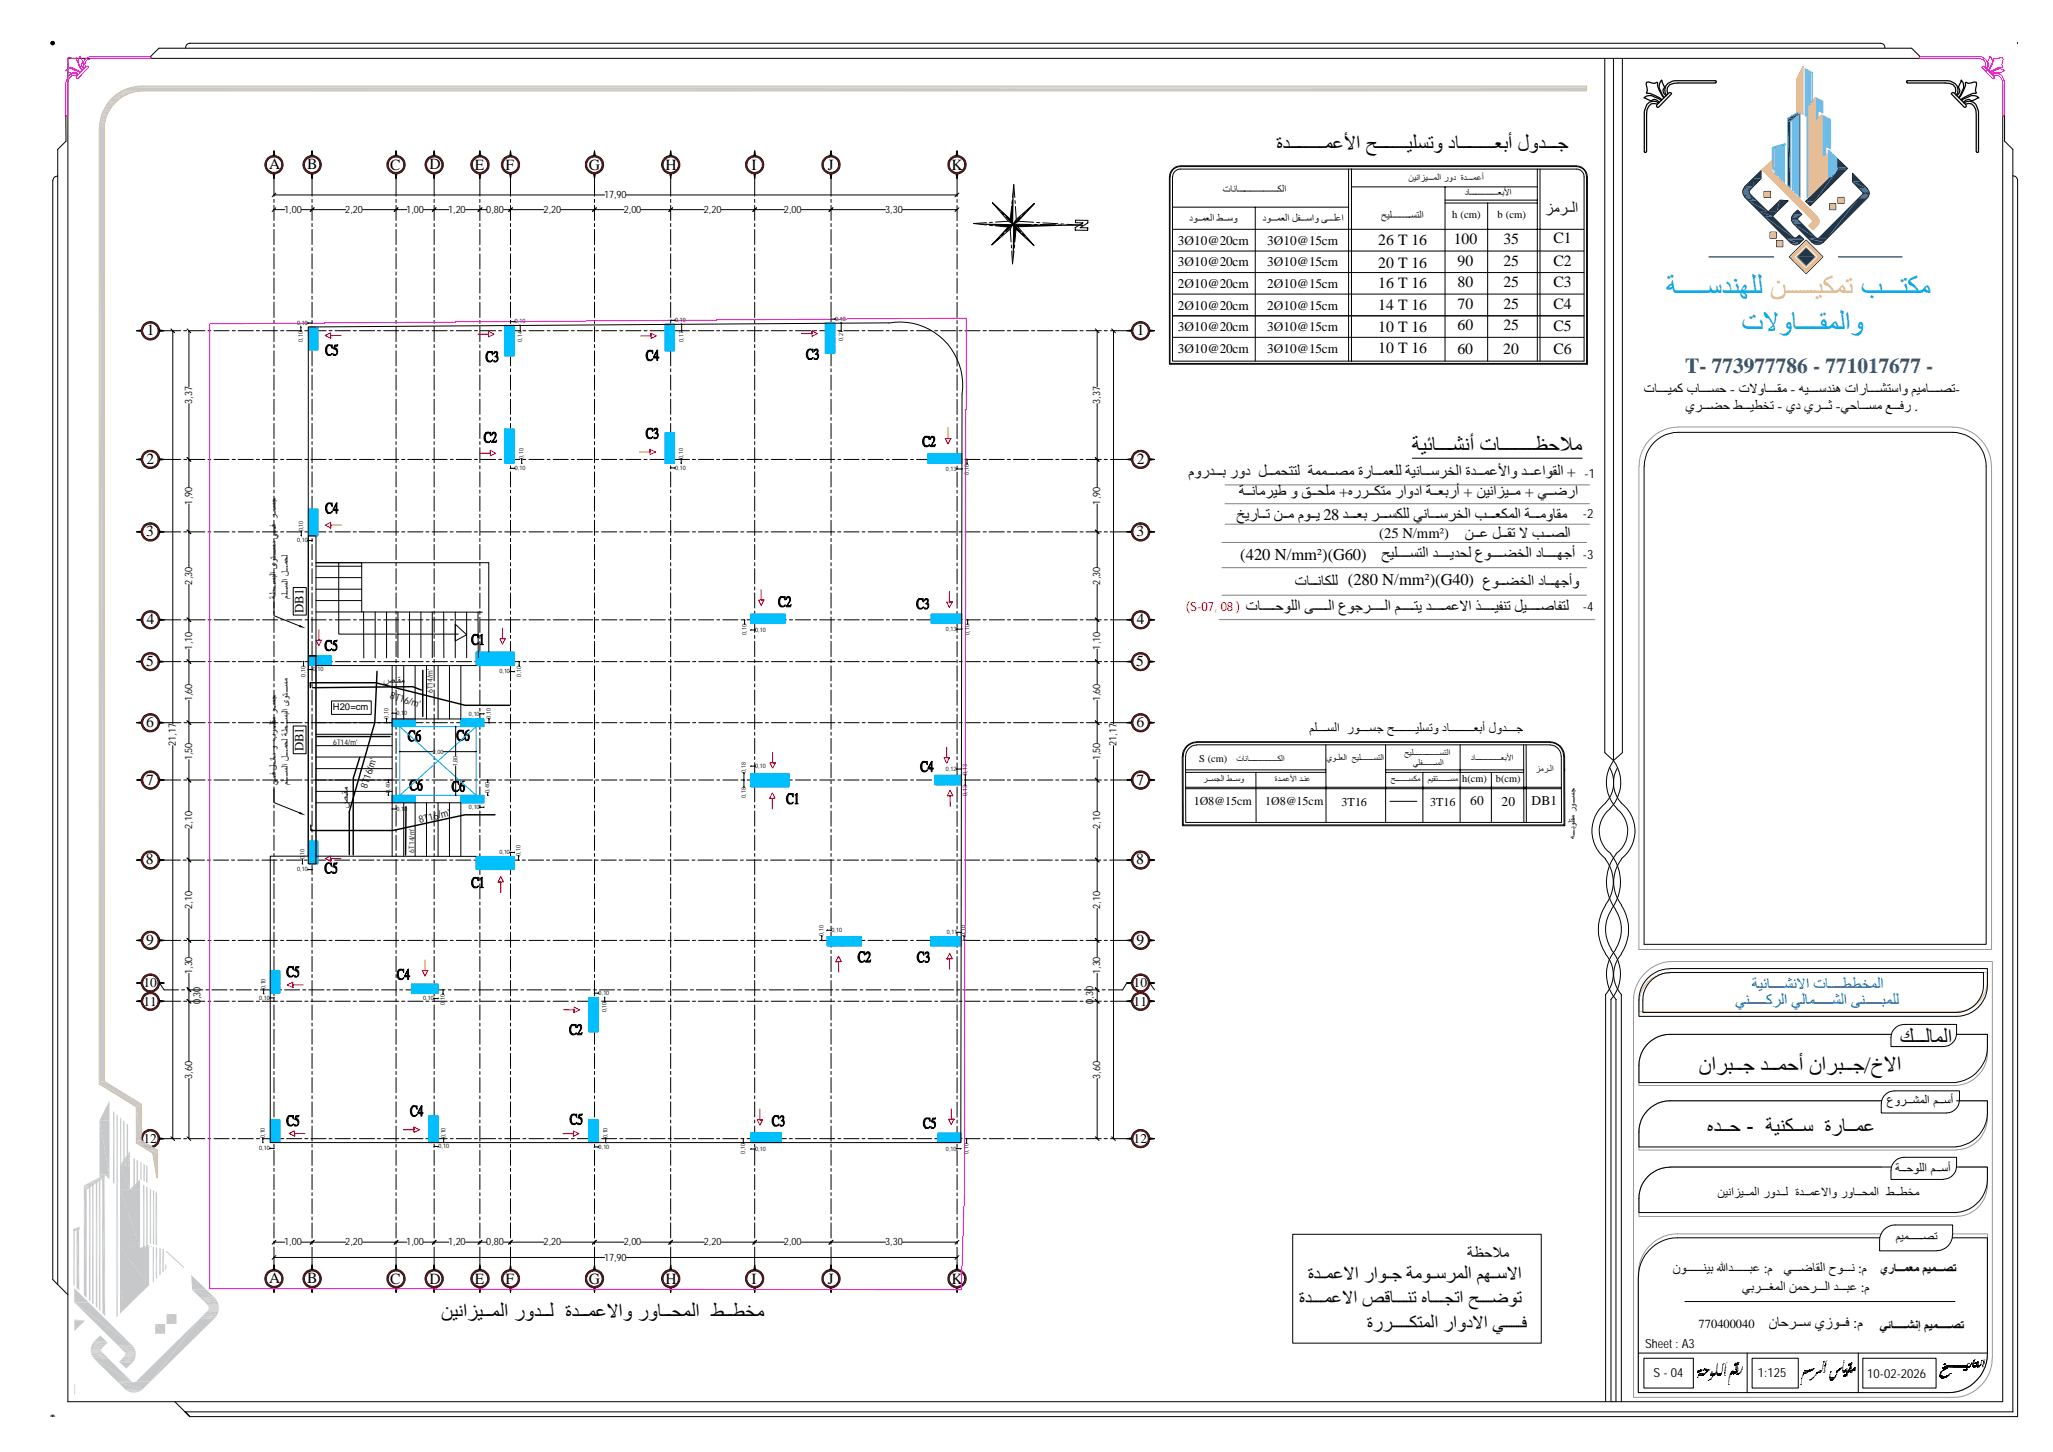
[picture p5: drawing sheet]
<svg xmlns="http://www.w3.org/2000/svg" width="420mm" height="297mm" viewBox="0 0 420 297" stroke-linecap="round" stroke-linejoin="round" font-family="sans-serif">
<defs><g id="words">
<g font-size="6" fill="#006edd">
<text x="341" y="60.7">B!!!!!!!?*;GA- 8!!!!!!!!:Y1P [!!!!!PY1</text>
<text x="356.4" y="68.2">H&amp;(4!!!!!31-'(</text>
</g>
<text font-size="4.7" x="347.6" y="219.5">E*DF%%%H 5%%%07I E*DF%%%H/JK*</text>
<text font-size="4.6" x="290.7" y="92.7">!#$%%%%%&amp;(I +$%%%%%oooow7y1</text>
<g font-size="4.5">
<text x="388.7" y="213.8">\!!!!-41-'</text>
<text x="349.2" y="232">^*!!!5 - B:;Y!!!? .%4!!!12</text>
</g>
<g font-size="4.4">
<text x="261.2" y="30.9">?5%%%%ooooo0At* n%%%%oooo!iZ^C 6$%%%%ooooo9GI qC5%%%%H</text>
<text x="90.3" y="269.8">8:;'&lt;:!!!1-' %(*!!!- .*!!!12&amp;'( %(4!!!51-' 6!!!671</text>
</g>
<text font-size="4.4" fill="#105689" x="344.8" y="76.2">T- 773977786 - 771017677 -</text>
<g font-size="4.1">
<text x="267.6" y="262">?5%%0AK* @*N%%H 1N%%&gt;D02* _ھ%%&lt;K*</text>
<text x="265.8" y="267">?5%%%%%0AK* صk$%%%%%:^ 3$%%%%%v^* n%%%%%RN^</text>
<text x="279.7" y="272">?@D%%%%%%%&lt;]02* @*C6K* Q%%%%%%%W</text>
</g>
<g font-size="3.4">
<text x="253.7" y="114.6">(420 N/mm~)(G60)</text>
<text x="300.2" y="257.5">Bf5M1</text>
</g>
<g font-size="3.4" fill="#00f">
<text x="359.7" y="202.4">!#$%%%%%%&amp;(K* +$%%%%%%,,.02*</text>
<text x="355" y="205.8">Q:%%%%%%%%XD2* Q2$0%%%%%%%%&amp;2* g:%%%%%%%%F0i2</text>
</g>
<g font-size="3.3">
<text x="316.1" y="43.7">m1D%%2*</text>
<text x="243.2" y="97.7">PC@5%%%G @C6 p%%%0s]]2</text>
<text x="254.8" y="101.7">%%%($1D!- C ق%%%si1 +3@D%%%&lt;]1 @*C6* %%%9G@I + f!(*m!%%%1 + Q%%%R@*</text>
<text x="268.9" y="97.7">00%%%`1 ?@$%%%09i2 !($%%%&gt;D.2* ?5%%%0At*C 5%%%A*NS2* +</text>
<text x="253" y="106.3">|&quot;@$%%^ f%%1 PN%%&quot; 28 5%%%%9G D%%%%Z&lt;i2 Q($%%%%&gt;D.2* }%%%%9&lt;02* %%%%1C$S1</text>
<text x="299.6" y="110.3">f%%%A p%%%S^ K }%%%`2*</text>
<text x="282.6" y="114.4">n!i%%%%%%Z]2* 5%%%%%%&quot;5s2 BN%%%%%%a.2* 6$%%%%%%ھHI</text>
<text x="254.9" y="125.2">+$%%%%%%7Ni2* g%%%%%%2* BNHD%%%%%%2* _%%%%%%]&quot; 5%%%%%%0AK* ذ%%%%%%!r:^ p!%%%%%%;$r]2</text>
<text x="264.9" y="120.1">+$%%%($&lt;i2 (280 N/mm~)(G40) BN%%%a.2* 6$%%%ھHIC</text>
</g>
<g font-size="3.2">
<text x="55.1" y="34.5">A</text>
<text x="62.8" y="34.5">B</text>
<text x="79.8" y="34.8">C</text>
<text x="87.9" y="34.7">D</text>
<text x="97.1" y="34.7">E</text>
<text x="103.4" y="34.7">F</text>
<text x="120.5" y="34.7">G</text>
<text x="136.1" y="34.7">H</text>
<text x="153.7" y="34.7">I</text>
<text x="169.3" y="34.7">J</text>
<text x="194.6" y="34.7">K</text>
<text x="281.9" y="50.2">26 T 16</text>
<text x="297.4" y="49.9">100</text>
<text x="307.6" y="49.9">35</text>
<text x="317.8" y="49.7">C1</text>
<text x="281.9" y="54.8">20 T 16</text>
<text x="281.9" y="59">16 T 16</text>
<text x="298.2" y="54.5">90</text>
<text x="298.2" y="58.7">80</text>
<text x="307.6" y="54.5">25</text>
<text x="307.6" y="58.7">25</text>
<text x="317.8" y="58.8">C3</text>
<text x="317.8" y="54.4">C2</text>
<text x="281.9" y="63.5">14 T 16</text>
<text x="298.2" y="63.2">70</text>
<text x="307.6" y="63.2">25</text>
<text x="317.8" y="63.2">C4</text>
<text x="30" y="68.6">1</text>
<text x="232.6" y="68.6">1</text>
<text x="281.9" y="67.9">10 T 16</text>
<text x="298.2" y="67.6">60</text>
<text x="307.6" y="67.6">25</text>
<text x="317.8" y="67.6">C5</text>
<text x="281.9" y="72.3">10 T 16</text>
<text x="298.2" y="72.3">60</text>
<text x="307.5" y="72.3">20</text>
<text x="317.8" y="72.4">C6</text>
<text x="30" y="94.9">2</text>
<text x="232.5" y="94.9">2</text>
<text x="29.9" y="109.7">3</text>
<text x="232.5" y="109.7">3</text>
<text x="30" y="127.7">4</text>
<text x="232.6" y="127.7">4</text>
<text x="29.9" y="136.2">5</text>
<text x="232.5" y="136.2">5</text>
<text x="29.9" y="148.7">6</text>
<text x="232.5" y="148.7">6</text>
<text x="29.9" y="160.5">7</text>
<text x="232.5" y="160.5">7</text>
<text x="29.8" y="176.8">8</text>
<text x="232.4" y="176.8">8</text>
<text x="29.9" y="193.3">9</text>
<text x="232.5" y="193.3">9</text>
<text x="55.1" y="262.4">A</text>
<text x="62.8" y="262.4">B</text>
<text x="79.8" y="262.6">C</text>
<text x="87.9" y="262.6">D</text>
<text x="97.1" y="262.6">E</text>
<text x="103.4" y="262.6">F</text>
<text x="120.5" y="262.6">G</text>
<text x="136.1" y="262.6">H</text>
<text x="153.7" y="262.6">I</text>
<text x="169.3" y="262.6">J</text>
<text x="194.6" y="262.6">K</text>
<text x="361.8" y="271.7">E$7D%%%&gt; UVN%%%W :P</text>
</g>
<g font-size="3">
<text x="336.3" y="80.7">+$%%%%%!0X Y$%%%%%Z7 - +KC$%%%%%S1 - [!%%%%%&gt;5:\ +*@$%%%%%&amp;]&gt;*C _!1$%%%%%`^-</text>
<text x="344.8" y="84.1">UD%%%%a7 b%%%%!,.^ - U6 UD%%%%c -Q7$%%%%Z1 d%%%%W@ .</text>
<text x="282.2" y="110.1">(25 N/mm~)</text>
</g>
<g font-size="2.9">
<text x="342.2" y="260.4">EN%%%%%%%%%:!G O5%%%%%%%%%FA :P</text>
<text x="365" y="260.4">Q%%%%R$S2* TN%%%%( :P</text>
<text x="356.4" y="264.4">QGD%%%%e02* f07D%%%%2* 5%%%%FA :P</text>
</g>
<g font-size="2.8">
<text x="267.9" y="150">_i%%%%%Z2* @N%%%%%ZH n%%%%%oooo!iZ^C 6$%%%%%ooooo9GI qC5%%%%%H</text>
<text x="300.8" y="164.8">60</text>
<text x="307.2" y="164.9">20</text>
<text x="313.3" y="164.8">DB1</text>
<text x="29.3" y="201.9">10</text>
<text x="231.9" y="201.9">10</text>
<text x="29.3" y="205.7">11</text>
<text x="231.9" y="205.7">11</text>
<text x="29.3" y="233.8">12</text>
<text x="231.9" y="233.8">12</text>
</g>
<g font-size="2.7">
<text x="241" y="50">3{10@20cm</text>
<text x="259.2" y="50">3{10@15cm</text>
<text x="241" y="58.9">2{10@20cm</text>
<text x="241" y="54.5">3{10@20cm</text>
<text x="259.2" y="58.9">2{10@15cm</text>
<text x="259.2" y="54.5">3{10@15cm</text>
<text x="241" y="63.3">2{10@20cm</text>
<text x="259.2" y="63.3">2{10@15cm</text>
<text x="241" y="67.7">3{10@20cm</text>
<text x="259.2" y="67.7">3{10@15cm</text>
<text x="241" y="72.2">3{10@20cm</text>
<text x="259.2" y="72.2">3{10@15cm</text>
<text x="386" y="226.1">=(%!!!&gt;1-' )!!!?]</text>
<text x="387.8" y="239.9">B!!!5(A-' )!!!?]</text>
<text x="351.3" y="244.9">8:;'&lt;:!!!1-' %(*!!!- .*!!!12&amp;'( %(4!!!51-' 6!!!671</text>
<text x="387.8" y="253.9">):1!!!!!!!!#P</text>
<text x="386.3" y="260.3">!&quot;####$&amp;% ')$####+-</text>
<text x="384.6" y="272">./&quot;#######023 ')$#######+-</text>
</g>
<g font-size="2.6">
<text x="324.1" y="97.8">-1</text>
<text x="323.8" y="106">-2</text>
<text x="323.8" y="114.3">-3</text>
<text x="62.1" y="125.3" transform="rotate(-90 62.1 125.3)">DB1</text>
<text x="323.8" y="125">-4</text>
<text x="62.1" y="153.7" transform="rotate(-90 62.1 153.7)">DB1</text>
<text x="336.5" y="275.7">Sheet : A3</text>
<text x="338.2" y="281.6">S - 04</text>
<text x="359.6" y="281.8">1:125</text>
<text x="382" y="281.8">10-02-2026</text>
</g>
<text font-size="2.6" fill="#f00" x="242.6" y="124.9">(S-07, 08 )</text>
<g font-size="2.5">
<text x="244.2" y="164.8">1{8@15cm</text>
<text x="258.8" y="164.8">1{8@15cm</text>
<text x="274.4" y="164.8">3T16</text>
<text x="292.6" y="164.8">3T16</text>
<text x="347.5" y="271.7">770400040</text>
</g>
<g font-size="2.2">
<text x="250.2" y="39.4">+$($%%%%%oooooooooooooo&lt;2*</text>
<text x="243.3" y="45.3">6N%%%092* b%%%&gt;C</text>
<text x="258.3" y="45.3">6N%%%%092* pr%%%%&gt;*C g%%%%iA*</text>
<text x="282.5" y="44.7">n!i%%%%%%%%%%%%%Z]2*</text>
<text x="297.1" y="44.7">h (cm)</text>
<text x="306.4" y="44.7">b (cm)</text>
<text x="78.4" y="139.8">e</text>
<text x="80.8" y="139.8">!!31</text>
<text x="71.4" y="161.8" transform="rotate(-90 71.4 161.8)">1</text>
<text x="71.4" y="165.3" transform="rotate(-90 71.4 165.3)">e!3</text>
</g>
<g font-size="2.1">
<text x="123.6" y="40.5">17,90</text>
<text x="58.1" y="43.5">1,00</text>
<text x="70.6" y="43.5">2,20</text>
<text x="83.1" y="43.5">1,00</text>
<text x="91.7" y="43.5">1,20</text>
<text x="99.5" y="43.5">0,80</text>
<text x="111.2" y="43.5">2,20</text>
<text x="127.6" y="43.5">2,00</text>
<text x="144" y="43.5">2,20</text>
<text x="160.4" y="43.5">2,00</text>
<text x="181.1" y="43.5">3,30</text>
<text x="39.3" y="82.6" transform="rotate(-90 39.3 82.6)">3,37</text>
<text x="225.1" y="82.6" transform="rotate(-90 225.1 82.6)">3,37</text>
<text x="39.3" y="103.2" transform="rotate(-90 39.3 103.2)">1,90</text>
<text x="225.1" y="103.2" transform="rotate(-90 225.1 103.2)">1,90</text>
<text x="39.3" y="119.6" transform="rotate(-90 39.3 119.6)">2,30</text>
<text x="225.1" y="119.6" transform="rotate(-90 225.1 119.6)">2,30</text>
<text x="39.3" y="132.9" transform="rotate(-90 39.3 132.9)">1,10</text>
<text x="225.1" y="132.9" transform="rotate(-90 225.1 132.9)">1,10</text>
<text x="39.3" y="143.4" transform="rotate(-90 39.3 143.4)">1,60</text>
<text x="225.1" y="143.4" transform="rotate(-90 225.1 143.4)">1,60</text>
<text x="36" y="152.6" transform="rotate(-90 36 152.6)">21,17</text>
<text x="39.3" y="155.5" transform="rotate(-90 39.3 155.5)">1,50</text>
<text x="225.1" y="155.5" transform="rotate(-90 225.1 155.5)">1,50</text>
<text x="228.4" y="152.6" transform="rotate(-90 228.4 152.6)">21,17</text>
<text x="245.3" y="155.8">S (cm)</text>
<text x="299.1" y="160">h(cm)</text>
<text x="306" y="160">b(cm)</text>
<text x="39.3" y="169.5" transform="rotate(-90 39.3 169.5)">2,10</text>
<text x="225.1" y="169.5" transform="rotate(-90 225.1 169.5)">2,10</text>
<text x="39.3" y="185.9" transform="rotate(-90 39.3 185.9)">2,10</text>
<text x="225.1" y="185.9" transform="rotate(-90 225.1 185.9)">2,10</text>
<text x="39.3" y="199.3" transform="rotate(-90 39.3 199.3)">1,30</text>
<text x="225.1" y="199.3" transform="rotate(-90 225.1 199.3)">1,30</text>
<text x="41" y="205.4" transform="rotate(-90 41 205.4)">0,30</text>
<text x="223.6" y="205.3" transform="rotate(-90 223.6 205.3)">0,30</text>
<text x="39.3" y="220.7" transform="rotate(-90 39.3 220.7)">3,60</text>
<text x="225.1" y="220.7" transform="rotate(-90 225.1 220.7)">3,60</text>
<text x="58.1" y="254.7">1,00</text>
<text x="70.6" y="254.7">2,20</text>
<text x="83.1" y="254.7">1,00</text>
<text x="91.7" y="254.7">1,20</text>
<text x="99.5" y="254.7">0,80</text>
<text x="111.2" y="254.7">2,20</text>
<text x="123.6" y="257.9">17,90</text>
<text x="127.6" y="254.7">2,00</text>
<text x="144" y="254.7">2,20</text>
<text x="160.4" y="254.7">2,00</text>
<text x="181.1" y="254.7">3,30</text>
</g>
<g font-size="2">
<text x="288.2" y="37">f!(*m!%%%%%02* @C6 ?5%%%%%0AI</text>
<text x="299.6" y="40.2">6$%%%%%oooooooooo9Gt*</text>
<text x="79.7" y="142.8" transform="rotate(18 79.7 142.8)">8T16/m'</text>
<text x="75" y="161.4" transform="rotate(-71 75 161.4)">8T16/m'</text>
<text x="85.9" y="168.4" transform="rotate(-15 85.9 168.4)">8T16/m'</text>
</g>
<g font-size="1.9">
<text x="56.6" y="109.1" transform="rotate(-90 56.6 109.1)">!</text>
<text x="56.6" y="108.5" transform="rotate(-90 56.6 108.5)">!</text>
<text x="56.6" y="108.3" transform="rotate(-90 56.6 108.3)">!!a %!!!!!?L</text>
<text x="56.6" y="122.4" transform="rotate(-90 56.6 122.4)">B6!!!!!?+-' c(P!!!!!?1</text>
<text x="59.1" y="122.4" transform="rotate(-90 59.1 122.4)">)A!!!!?-' Q!!!!15-</text>
<text x="56.6" y="147.4" transform="rotate(-90 56.6 147.4)">1 %!!!?L</text>
<text x="59.1" y="147.7" transform="rotate(-90 59.1 147.7)">!</text>
<text x="59.1" y="147.3" transform="rotate(-90 59.1 147.3)">?+-' c(P!!!!!?1</text>
<text x="68.1" y="145.3">H20=cm</text>
<text x="56.6" y="159.5" transform="rotate(-90 56.6 159.5)">!</text>
<text x="56.6" y="159.3" transform="rotate(-90 56.6 159.3)">!!a Q!!!C41 ( [(!!!A3</text>
<text x="59.1" y="160.7" transform="rotate(-90 59.1 160.7)">)A!</text>
<text x="59.1" y="159.3" transform="rotate(-90 59.1 159.3)">!</text>
<text x="59.1" y="159" transform="rotate(-90 59.1 159)">!!!?-' Q!!!!!15- B6!!!!</text>
<text x="322.4" y="171.6" transform="rotate(-90 322.4 171.6)">[%%%%GNiS1 @N%%%%ZH</text>
</g>
<g font-size="1.8">
<text x="252.9" y="155.8">+$($%%%%%oooooooooooo&lt;2*</text>
<text x="271.4" y="155.7">UN%%i92* n!i%ooooooZ]2*</text>
<text x="287.3" y="154.6">n!i%%%%%%%%%%%%%%ooooooZ]2*</text>
<text x="300.9" y="155.7">6$%%%%%%oooooooooo9Gt*</text>
<text x="246.1" y="160">D%%%Zv2* b%%%&gt;C</text>
<text x="260.8" y="160">?5%0At* 5%:A</text>
<text x="284.5" y="159.9">n%%%oooooZ&lt;1</text>
<text x="289.1" y="156.8">Qir%%%%%%%%%%%%Z2*</text>
<text x="292.1" y="159.9">_!S]%%%%%%%%%%%Z1</text>
<text x="314.2" y="157.9">m1D%%2*</text>
</g>
<g font-size="1.6">
<text x="88.6" y="141.8" transform="rotate(-90 88.6 141.8)">6T14/m'</text>
<text x="68.2" y="152.3">6T14/m'</text>
</g>
<text font-size="1.5" x="84.8" y="174.4" transform="rotate(-90 84.8 174.4)">6T14/m'</text>
<g font-size="1.2">
<text x="138.1" y="65.9">0,10</text>
<text x="170.9" y="65.7">0,10</text>
<text x="60.8" y="66.5">0,10</text>
<text x="61.9" y="69.9" transform="rotate(-90 61.9 69.9)">0,10</text>
<text x="105.3" y="66.2">0,10</text>
<text x="106.8" y="69.9" transform="rotate(-90 106.8 69.9)">0,14</text>
<text x="139.8" y="69.9" transform="rotate(-90 139.8 69.9)">0,17</text>
<text x="172.5" y="69.8" transform="rotate(-90 172.5 69.8)">0,21</text>
<text x="107.1" y="93.9" transform="rotate(-90 107.1 93.9)">0,10</text>
<text x="139.7" y="93.9" transform="rotate(-90 139.7 93.9)">0,10</text>
<text x="105.3" y="96.2">0,10</text>
<text x="138.1" y="96.1">0,10</text>
<text x="193.5" y="96.3">0,13</text>
<text x="198.2" y="97.1" transform="rotate(-90 198.2 97.1)">0,10</text>
<text x="60.8" y="111">0,10</text>
<text x="62" y="108.7" transform="rotate(-90 62 108.7)">0,10</text>
<text x="152.7" y="129.8" transform="rotate(-90 152.7 129.8)">0,10</text>
<text x="154.5" y="129.2">0,10</text>
<text x="193.5" y="129.1">0,13</text>
<text x="198.3" y="129.8" transform="rotate(-90 198.3 129.8)">0,10</text>
<text x="64" y="137.3">0,10</text>
<text x="102.2" y="137.8">0,10</text>
<text x="62.5" y="138.4" transform="rotate(-90 62.5 138.4)">0,10</text>
<text x="106.6" y="138.4" transform="rotate(-90 106.6 138.4)">0,10</text>
<text x="79.5" y="147" transform="rotate(-90 79.5 147)">0,10</text>
<text x="81.1" y="146.3">0,10</text>
<text x="95.9" y="146.4">0,10</text>
<text x="100.4" y="147" transform="rotate(-90 100.4 147)">0,10</text>
<text x="88.5" y="154.1">2,00</text>
<text x="93.6" y="156.8" transform="rotate(-90 93.6 156.8)">1,80</text>
<text x="152.6" y="158.1" transform="rotate(-90 152.6 158.1)">0,18</text>
<text x="154.5" y="157.1">0,10</text>
<text x="193.5" y="157.7">0,12</text>
<text x="197.9" y="158.5" transform="rotate(-90 197.9 158.5)">0,13</text>
<text x="79.8" y="162.2" transform="rotate(-90 79.8 162.2)">0,40</text>
<text x="81.1" y="165.9">0,10</text>
<text x="95.9" y="165.5">0,10</text>
<text x="100.2" y="162.2" transform="rotate(-90 100.2 162.2)">0,40</text>
<text x="152.6" y="163.2" transform="rotate(-90 152.6 163.2)">0,18</text>
<text x="197.9" y="162.8" transform="rotate(-90 197.9 162.8)">0,13</text>
<text x="60.8" y="178.3">0,10</text>
<text x="62.3" y="175.8" transform="rotate(-90 62.3 175.8)">0,10</text>
<text x="102.2" y="174.8">0,10</text>
<text x="106.5" y="175" transform="rotate(-90 106.5 175)">0,10</text>
<text x="168.5" y="191.5" transform="rotate(-90 168.5 191.5)">0,10</text>
<text x="170.1" y="190.7">0,10</text>
<text x="193.7" y="191.1">0,11</text>
<text x="197.6" y="191.5" transform="rotate(-90 197.6 191.5)">0,10</text>
<text x="54.3" y="202.4" transform="rotate(-90 54.3 202.4)">0,10</text>
<text x="122.5" y="203.5">0,10</text>
<text x="53" y="204.5">0,10</text>
<text x="86.6" y="204.6">0,10</text>
<text x="91" y="205.5" transform="rotate(-90 91 205.5)">0,10</text>
<text x="124.1" y="207.1" transform="rotate(-90 124.1 207.1)">0,10</text>
<text x="54.1" y="232.8" transform="rotate(-90 54.1 232.8)">0,10</text>
<text x="91.1" y="232.8" transform="rotate(-90 91.1 232.8)">0,10</text>
<text x="124.3" y="232.8" transform="rotate(-90 124.3 232.8)">0,10</text>
<text x="53" y="235.3">0,10</text>
<text x="89.7" y="234.9">0,10</text>
<text x="122.5" y="235">0,10</text>
<text x="152.4" y="236" transform="rotate(-90 152.4 236)">0,10</text>
<text x="154.5" y="235.4">0,10</text>
<text x="193.5" y="235.4">0,10</text>
<text x="198.1" y="236" transform="rotate(-90 198.1 236)">0,10</text>
</g>
</g></defs>
<g fill="none" stroke="#f00" stroke-width=".2">
<path d="M69.8 68.6h-2.2v.6v-1.1l-1.1 .5 1.1 .6M99.9 67.8l1.2 .6-1.2 .5v-1.1v.6h-2.1M133.2 68.2l1.1 .5-1.1 .6v-1.1v.5h-2.2M166.1 67.7l1.1 .5-1.1 .6v-1.1v.5h-2.1M100.3 92.1l1.1 .6-1.1 .6v-1.2v.6h-2.2M133 91.9l1.1 .6-1.1 .5v-1.1v.6h-2.2M193.9 87.5v2.2h.6h-1.1l.5 1.1 .6-1.1M69.8 107.4h-2.2v.6v-1.2l-1.1 .6 1.1 .6M65.2 128.8v2.2h.6h-1.2l.6 1.1 .6-1.1M102.8 128.5v2.1h.6h-1.2l.6 1.2 .6-1.2M155.7 120.6v2.1h.6h-1.1l.5 1.2 .6-1.2M194.2 121v2.1h.6h-1.1l.5 1.2 .6-1.2"/>
<path d="M158 153.9l.1 2.1h.5h-1.1l.6 1.1 .5-1.1M193.7 152.8v2.2h.5h-1.1l.6 1.1 .5-1.1M69.8 175.6h-2.2v.6v-1.1l-1.1 .5 1.1 .6M157.4 163.3l.6-1.1 .5 1.1h-1.1h.6v2.2M193.8 162.8l.6-1.1 .5 1.1h-1.1h.6v2.2M87 196.4v2.1h.5h-1.1l.6 1.2 .5-1.2M101.9 180.4l.5-1.1 .6 1.1h-1.1h.5v2.2M171 196.7l.5-1.1 .6 1.1h-1.1h.5l.1 2.2M193.7 196.1l.6-1.1 .5 1.1h-1.1h.6v2.2M62.1 201.5h-2.2v.5v-1.1l-1.1 .6 1.1 .5M115.3 206.5l2.1 .1v.5v-1.1l1.2 .6-1.2 .5M62.4 231.9h-2.1v.5l-.1-1.1-1.1 .6 1.2 .5"/>
<path d="M84.7 230.5l1.1 .6-1.1 .5v-1.1v.6h-2.2M115.1 231.9h2.2v.6v-1.1l1.1 .5-1.1 .6M155.4 226.9v2.2h.6h-1.1l.5 1.1 .6-1.1M194.6 226.8v2.1h.6h-1.1l.5 1.2 .6-1.2"/>
</g>
<g fill="none" stroke="#000" stroke-width=".2">
<path d="M54.5 33.2v.8M54.5 34.2l.2 .3M54.5 34.1h.1M54.6 33.1h.1M54.7 34.5v.1M54.8 32.8l-.2 .2M54.8 34.6l.2 .3M54.8 32.7h.1M55 34.9h.1M55.1 32.4l-.2 .2M55.1 35l.3 .1M55.2 32.3v.1"/>
<path d="M55.5 35.2h.1M55.5 32.2l-.3 .1M55.6 35.2l.8 .1M55.6 32.2h.1M55.9 35.6l.1 .9v-.9M55.9 31.8l.1-.9v.9M56 32.1h-.2M56 30.9l.2 .9M56 39.9h67.7M56.1 32.1h.1M56.2 32.1l.3 .1M56.2 35.6l-.2 .9v3.6"/>
<path d="M56.4 35.2h.1M56.4 39.5l-.7 .8M56.6 32.2h.1M56.7 32.3l.3 .1M56.8 35.1l-.2 .1M56.9 35v.1M57 32.4l.1 .1M57.1 32.5l.2 .3M57.2 34.8l-.2 .2M57.3 34.7h.1M57.4 32.8v.1M57.4 32.9l.2 .3"/>
<path d="M57.5 34.3l-.2 .3M57.5 34.2v.1M57.6 33.3h.1M57.6 33.9v.3M57.6 33.4l.1 .3M57.6 33.7v.1M62.3 33.7v.3M62.3 34.1h.1M62.4 33.2l-.1 .5M62.4 34.2l.1 .3M62.4 33.1h.1M62.5 34.5v.1"/>
<path d="M62.6 32.8l-.2 .2M62.6 34.6l.2 .3M62.7 32.7h-.1M62.8 34.9h.1M62.9 32.4l-.2 .2M62.9 35l.3 .1M63.2 35.2h.1M63.4 32.2l-.5 .2M63.4 35.2l.3 .1M63.4 32.2h.1M63.7 35.6l.1 .9v-.9M63.7 31.8l.1-.9v.9"/>
<path d="M63.8 35.3h.1M63.8 32.1h-.3M63.8 30.9l.2 .9M63.9 35.3h.3M63.9 32.1h.1M64 35.6l-.2 .9v3.6M64.1 32.1l.2 .1M64.2 35.2h.1M64.4 32.2h.1M64.5 32.3l.3 .1M64.6 35.1l-.3 .1M64.7 35v.1"/>
<path d="M64.8 32.4l.1 .1M64.9 32.5l.3 .3M65 34.8l-.2 .2M65.1 34.7h.1M65.2 32.8v.1M65.2 32.9l.2 .3M65.3 34.3l-.1 .3M65.4 33.3h.1M65.4 34.2l-.1 .1M65.4 33.4v.3M65.4 33.9v.3M65.4 33.7v.1"/>
<path d="M79.4 33.7l.1 .3M79.4 33.6v.1M79.5 33.2v.3M79.5 34.2l.1 .3M79.5 34.1h.1M79.5 33.1h.1M79.7 34.5v.1M79.7 32.8l-.1 .2M79.8 34.6l.2 .3M79.8 32.7h.1M80 34.9h.1M80.1 32.4l-.3 .2"/>
<path d="M80.1 35l.2 .1M80.2 32.3l-.1 .1M80.4 35.2h.1M80.5 32.2l-.3 .1M80.6 35.2l.3 .1M80.6 32.2h.1M80.9 35.6l.1 .9v-.9M80.9 31.8l.1-.9v.9M80.9 35.3h.4M81 32.1h-.3M81 30.9l.2 .9M81.1 32.1h.1"/>
<path d="M81.2 32.1l.3 .1M81.2 35.6l-.2 .9v3.6M81.4 35.2h.1M81.6 32.2h.1M81.7 32.3l.3 .1M81.8 35.1l-.3 .1M81.9 35v.1M82 32.4v.1M82.1 32.5l.2 .3M82.2 34.8l-.2 .2M82.3 34.7h.1M82.3 32.8l.1 .1"/>
<path d="M82.4 32.9l.1 .3M82.5 34.3l-.2 .3M82.5 34.2v.1M82.5 33.3h.1M82.6 33.9l-.1 .3M82.6 33.4v.4M87.2 33.7l.1 .3M87.3 34.1h.1M87.3 33.2l-.1 .5M87.3 34.2l.2 .3M87.4 33.1h-.1M87.5 34.5v.1"/>
<path d="M87.5 32.8l-.1 .2M87.5 34.6l.3 .3M87.6 32.7h.1M87.8 34.9h.1M87.9 32.4l-.2 .2M87.9 35l.3 .1M88 32.3l-.1 .1M88.2 35.2h.1M88.3 32.2l-.2 .1M88.3 35.2l.3 .1M88.4 32.2h.1M88.6 35.6l.2 .9v-.9"/>
<path d="M88.6 31.8l.2-.9v.9M88.7 35.3h.1M88.8 32.1h-.3M88.8 30.9l.2 .9M88.9 35.3h.3M88.9 32.1h.1M89 35.6l-.2 .9v3.6M89 32.1l.3 .1M89.2 35.2h.1M89.4 32.2h.1M89.5 32.3l.2 .1M89.6 35.1l-.3 .1"/>
<path d="M89.7 35v.1M89.8 32.4l.1 .1M89.9 32.5l.3 .4M90 34.8l-.2 .2M90.1 34.7h-.1M90.2 32.9l.1 .3M90.3 34.3l-.2 .3M90.3 33.3h.1M90.3 34.2v.1M90.4 33.9l-.1 .3M90.4 33.4v.3M90.4 33.7v.1"/>
<path d="M96.6 33.7v.3M96.6 34.1h.1M96.7 33.2l-.1 .5M96.7 34.2l.1 .3M96.7 33.1h.1M96.9 34.5v.1M96.9 32.8l-.2 .2M96.9 34.6l.2 .3M97 32.7h-.1M97.2 34.9h.1M97.2 32.4l-.2 .2M97.3 35l.2 .1"/>
<path d="M97.4 32.3l-.1 .1M97.6 35.2h.1M97.7 32.2l-.3 .1M97.7 35.2l.3 .1M97.7 32.2h.1M98 35.6l.2 .9v-.9M98 31.8l.2-.9v.9M98.1 35.3h.1M98.2 32.1h-.3M98.2 30.9l.2 .9M98.2 35.3h.3M98.3 32.1h.1"/>
<path d="M98.4 32.1l.3 .1M98.4 35.6l-.2 .9v3.6M98.6 35.2h.1M98.7 32.2h.1M98.8 32.3l.3 .1M99 35.1l-.3 .1M99.1 35l-.1 .1M99.2 32.4v.1M99.3 32.5l.2 .3M99.4 34.8l-.3 .2M99.4 34.7h.1M99.5 32.8v.1"/>
<path d="M99.6 32.9l.1 .3M99.7 34.3l-.2 .3M99.7 33.3h.1M99.7 34.2v.1M99.7 33.4l.1 .3M99.8 33.9l-.1 .3M99.8 33.7v.1M102.9 33.2v.8M102.9 34.2l.1 .3M102.9 34.1h.1M103 33.1h.1M103.1 34.5v.1"/>
<path d="M103.2 32.8l-.2 .2M103.2 34.6l.2 .3M103.2 32.7h.1M103.4 34.9h.1M103.5 32.4l-.2 .2M103.5 35l.3 .1M103.6 32.3l-.1 .1M103.8 35.2h.1M103.9 32.2l-.2 .1M104 35.2l.3 .1M104 32.2h.1M104.3 35.6l.1 .9v-.9"/>
<path d="M104.3 31.8l.1-.9v.9M104.3 35.3h.5M104.4 32.1h-.3M104.4 30.9l.2 .9M104.5 32.1h.1M104.6 32.1l.3 .1M104.6 35.6l-.2 .9v3.6M104.8 35.2h.1M105 32.2h.1M105.1 32.3l.3 .1M105.2 35.1l-.3 .1M105.3 35v.1"/>
<path d="M105.4 32.4l.1 .1M105.5 32.5l.2 .3M105.6 34.8l-.2 .2M105.7 34.7h.1M105.7 32.8l.1 .1M105.8 32.9l.2 .3M105.9 34.3l-.2 .3M105.9 34.2v.1M106 33.3h.1M106 33.9v.3M106 33.4v.3M106 33.7v.1"/>
<path d="M120 33.7l.1 .3M120.1 34.1h.1M120.1 33.2l-.1 .5M120.1 34.2l.1 .3M120.1 33.1h.1M120.3 34.5v.1M120.3 32.8l-.2 .2M120.3 34.6l.2 .3M120.4 32.7h.1M120.6 34.9h.1M120.6 32.4l-.2 .2M120.7 35l.2 .1"/>
<path d="M121 35.2h.1M121.1 32.2l-.4 .2M121.1 35.2l.3 .1M121.2 32.2h.1M121.4 35.6l.2 .9v-.9M121.4 31.8l.2-.9v.9M121.5 35.3h.1M121.6 32.1h-.3M121.6 35.3h.3M121.6 30.9l.2 .9M121.7 32.1h.1M121.8 32.1l.3 .1"/>
<path d="M121.8 35.6l-.2 .9v3.6M122 35.2h.1M122.1 32.2h.1M122.3 32.3l.3 .1M122.4 35.1l-.3 .1M122.5 35l-.1 .1M122.6 32.4v.1M122.7 32.5l.2 .3M122.8 34.8l-.2 .2M122.9 34.7h-.1M122.9 32.8l.1 .1M123 32.9l.1 .3"/>
<path d="M123.1 34.3l-.2 .3M123.1 34.2v.1M123.1 33.4l.1 .3M123.1 33.3h.1M123.2 33.9l-.1 .3M123.2 33.7v.1M128.1 39.9h67.7M135.6 33.7l.1 .3M135.7 34.1h.1M135.7 33.2l-.1 .5M135.7 34.2l.1 .3M135.8 33.1h-.1"/>
<path d="M135.8 34.5l.1 .1M135.9 32.8l-.1 .2M135.9 34.6l.2 .3M136 32.7h.1M136.2 34.9h.1M136.3 32.4l-.2 .2M136.3 35l.3 .1M136.4 32.3l-.1 .1M136.6 35.2h.1M136.7 35.2l.3 .1M136.8 32.2l-.4 .1M137 35.6l.2 .9v-.9"/>
<path d="M137 31.8l.2-.9v.9M137.1 35.3h.1M137.2 32.1h-.3M137.2 30.9l.2 .9M137.2 35.3h.3M137.3 32.1h.1M137.4 35.6l-.2 .9v3.6M137.4 32.1l.3 .1M137.6 35.2h.1M137.8 32.2h.1M137.9 32.3l.2 .1M138 35.1l-.3 .1"/>
<path d="M138.1 35l-.1 .1M138.2 32.4l.1 .1M138.3 32.5l.3 .4M138.4 34.8l-.2 .2M138.5 34.7h-.1M138.6 32.9l.1 .3M138.6 34.3l-.1 .3M138.7 33.3h.1M138.7 34.2v.1M138.8 33.9l-.1 .3M138.8 33.4v.3M138.8 33.7v.1"/>
<path d="M152.8 33.7v.3M152.8 33.6v.1M152.8 34.1h.1M152.9 33.2l-.1 .3M152.9 34.2l.1 .3M152.9 33.1h.1M153 34.5l.1 .1M153.1 32.8l-.1 .2M153.1 34.6l.2 .3M153.2 32.7h-.1M153.4 34.9h.1M153.5 32.4l-.3 .2"/>
<path d="M153.5 35l.2 .1M153.5 32.3v.1M153.8 35.2h.1M153.9 35.2l.3 .1M153.9 32.2l-.3 .1M154 32.2h.1M154.2 35.6l.2 .9v-.9M154.2 31.8l.2-.9v.9M154.3 35.3h.4M154.4 32.1h-.3M154.4 30.9l.2 .9M154.4 32.1h.1"/>
<path d="M154.6 32.1l.3 .1M154.6 35.6l-.2 .9v3.6M154.8 35.2h.1M154.9 32.2h.1M155.1 32.3l.2 .1M155.2 35.1l-.3 .1M155.3 35l-.1 .1M155.4 32.4v.1M155.4 32.5l.3 .4M155.6 34.8l-.3 .2M155.6 34.7h.1M155.8 32.9l.1 .3"/>
<path d="M155.8 34.3l-.1 .3M155.9 34.2v.1M155.9 33.3h.1M156 33.9l-.1 .3M156 33.4v.4M168.4 33.7v.3M168.4 34.1h.1M168.5 33.2l-.1 .5M168.5 34.2l.1 .3M168.5 33.1h.1M168.7 34.5v.1M168.7 32.8l-.2 .2"/>
<path d="M168.7 34.6l.2 .3M168.8 32.7h-.1M169 34.9h.1M169 32.4l-.2 .2M169.1 35l.2 .1M169.4 35.2h.1M169.5 32.2l-.4 .2M169.5 35.2l.3 .1M169.5 32.2h.1M169.8 35.6l.2 .9v-.9M169.8 31.8l.2-.9v.9M169.9 35.3h.1"/>
<path d="M170 32.1h-.3M170 35.3h.3M170 30.9l.2 .9M170.1 32.1h.1M170.2 32.1l.3 .1M170.2 35.6l-.2 .9v3.6M170.4 35.2h.1M170.5 32.2h.1M170.6 32.3l.3 .1M170.8 35.1l-.3 .1M170.9 35l-.1 .1M171 32.4v.1"/>
<path d="M171.1 32.5l.2 .3M171.2 34.8l-.3 .2M171.2 34.7h.1M171.3 32.8l.1 .1M171.4 32.9l.1 .3M171.4 34.3l-.1 .3M171.5 34.2l-.1 .1M171.5 33.4l.1 .3M171.5 33.3h.1M171.6 33.9l-.1 .3M171.6 33.7v.1M194.2 33.7v.3"/>
<path d="M194.2 34.1h.1M194.3 33.2l-.1 .5M194.3 34.2l.1 .3M194.3 33.1h.1M194.4 34.5l.1 .1M194.5 32.8l-.1 .2M194.5 34.6l.2 .3M194.6 32.7h-.1M194.7 34.9h.1M194.9 32.4l-.3 .2M194.9 35l.2 .1M194.9 32.3v.1"/>
<path d="M195.2 35.2h.1M195.3 32.2l-.3 .1M195.3 35.2l.3 .1M195.3 32.2h.1M195.6 35.6l.2 .9v-.9M195.6 31.8l.2-.9v.9M195.7 35.3h.1M195.8 32.1h-.3M195.8 35.3h.3M195.8 30.9l.2 .9M195.8 32.1h.1M196 32.1l.3 .1"/>
<path d="M196 35.6l-.2 .9v3.7M196.2 35.2h.1M196.2 39.5l-.8 .8M196.3 32.2h.1M196.4 32.3l.3 .1M196.6 35.1l-.3 .1M196.7 35l-.1 .1M196.8 32.4v.1M196.8 32.5l.3 .3M196.9 34.8l-.2 .2M197 34.7h.1M197.1 32.8v.1"/>
<path d="M197.1 32.9l.2 .3M197.2 34.3l-.1 .3M197.3 34.2l-.1 .1M197.3 33.4l.1 .3M197.3 33.3h.1M197.4 33.9l-.1 .3M197.4 33.7v.1M239.4 36.2v38.1h85.2v-38.1a2.03 2.03 0 0 0-2.1-2.1h-81a2.07 2.07 0 0 0-2.1 2.1M239.9 36.2v37.7h84.2v-37.7a1.59 1.59 0 0 0-1.6-1.6h-81a1.59 1.59 0 0 0-1.6 1.6M241.5 34a2.2 2.2 0 0 0-2.2 2.2l-.1 38.3h85.5v-38.3M241.5 33.9h81M275.9 34.6v39.3"/>
<path d="M276.5 34.6v39.3M276.5 38.2h38M295.6 38.2v35.7M314.5 34.6v39.3M315 34.6v39.3M322.5 34a2.2 2.2 0 0 1 2.2 2.2M56 40.8v.6M56 42v3.1M56 45.7v.7M56 46.9v3.1M56 50.7v.6M56 51.9v3.1"/>
<path d="M56 55.6v.7M56 56.9v3.1M56 42.9h2.3M56.4 42.5l-.7 .8M61.6 42.9h9.1M63.8 40.8v.6M63.8 42v3.1M63.8 45.7v.7M63.8 46.9v3.1M63.8 50.7v.6M63.8 51.9v3.1M63.8 55.6v.7"/>
<path d="M63.8 56.9v3.1M64.3 42.5l-.8 .8M74.2 42.9h9M81 40.8v.6M81 42v3.1M81 45.7v.7M81 46.9v3.1M81 50.7v.6M81 51.9v3.1M81 55.6v.7M81 56.9v3.1M81.4 42.5l-.8 .8"/>
<path d="M86.6 42.9h5.2M88.8 40.8v.6M88.8 42v3.1M88.8 45.7v.7M88.8 46.9v3.1M88.8 50.7v.6M88.8 51.9v3.1M88.8 55.6v.7M88.8 56.9v3.1M89.2 42.5l-.8 .8M95.2 42.9h4.4M98.2 40.8v.6"/>
<path d="M98.2 42v3.1M98.2 45.7v.7M98.2 46.9v3.2M98.2 50.7v.6M98.2 51.9v3.1M98.2 55.6v.7M98.2 56.9v3.1M98.6 42.5l-.8 .8M103 42.9h8.3M104.4 40.8v.6M104.4 42v3.1M104.4 45.7v.7"/>
<path d="M104.4 46.9v3.1M104.4 50.7v.6M104.4 51.9v3.1M104.4 55.6v.7M104.4 56.9v3.1M104.8 42.5l-.7 .8M114.7 42.9h13M121.6 40.8v.6M121.6 42v3.1M121.6 45.7v.7M121.6 46.9v3.1M121.6 50.7v.6"/>
<path d="M121.6 51.9v3.1M121.6 55.6v.7M121.6 56.9v3.1M122 42.5l-.8 .8M131.1 42.9h13M137.2 40.8v.6M137.2 42v3.1M137.2 45.7v.7M137.2 46.9v3.1M137.2 50.7v.6M137.2 51.9v3.1M137.2 55.6v.7"/>
<path d="M137.2 56.9v3.1M137.6 42.5l-.8 .8M147.5 42.9h13M154.4 40.8v.6M154.4 42v3.1M154.4 45.7v.7M154.4 46.9v3.1M154.4 50.7v.6M154.4 51.9v3.1M154.4 55.6v.7M154.4 56.9v3.1M154.8 42.5l-.8 .8"/>
<path d="M163.9 42.9h17.2M170 40.8v.6M170 42v3.1M170 45.7v.7M170 46.9v3.1M170 50.7v.6M170 51.9v3.1M170 55.6v.7M170 56.9v3.1M170.4 42.5l-.8 .8M184.6 42.9h11.2M195.8 40.8v.6"/>
<path d="M195.8 42v3.1M195.8 45.8v.6M195.8 47v3.1M195.8 50.7v.6M195.8 51.9v3.1M195.8 55.7v.6M195.8 56.9v3.1M196.2 42.5l-.8 .8M201.8 45.6l-2.6 .1 2.6 .3M202.4 46.1h.6M203 45.5h-.6M203.6 46.2l2.6 .2"/>
<path d="M204.9 43.5l.5 .4M205.3 47.8l-.4 .4M206.2 46.4l-3.3 3.7 1.5-1.5-1.5 1.5 3.8-3.2M206.3 45.3l-3.3-3.8 1.5 1.5-1.5-1.5 3.7 3.3 1.2 2.1M206.3 45.3l1 .5M206.3 45.3l-2.6 .1M206.7 46.9l.1 2.6M206.9 50.1v.6M207 42.2l-.3 2.6 .6 1M207 51.4l.1 2.6 .3-2.6M207.1 41l-.1 .6M207.1 40.4l.3-2.6 .2 2.6"/>
<path d="M207.3 45.8l1 .7 3.2 3.7-1.4-1.5 1.4 1.5-3.6-3.3M207.3 45.8l-1.5 1.5 1.5-1.5 .6 1.1M207.3 45.8l3.6 .1M207.3 45.8l-.6 1.1M207.3 45.8h.1M207.6 50.1l-.1 .6M207.6 41l.1 .6M207.7 42.2l.2 2.7M207.9 46.9l-.3 2.6M208.3 45.3l-1 .5 1.4 1.6-2.9-3 1.5 1.4-1.1 .6M208.3 45.3l3.3-3.7-1.5 1.5 1.5-1.5-3.7 3.3-.6 .9M208.3 45.3l-2.1 1.1"/>
<path d="M208.3 45.3l3.2 .2M208.8 44.4l-1.5 1.4M209.2 47.8l.4 .5M209.7 43.5l-.4 .5M211.6 45.9h.6M212.1 45.5l.6 .1M212.8 45.9l3.1 .1M213.3 45.6l3.1 .2M216.5 46h.7M217 45.8h.6M218.3 45.9l3.1 .2-3.6-.1M220 45l2.5 .1v.5l-1.5 1h1.5v.5h-2.5v-.5l1.5-1h-1.5z"/>
<path d="M239.9 46.9h84.1M239.9 55.8h84.1M239.9 51.4h84.1M239.9 42.4h36M256.8 42.4v31.5M295.6 40.9h18.9M295.6 41.5h18.9M304.3 41.5v32.4M27.9 67.6l1 .2M28.9 67.5l-1 .1h1M29.2 67.7v.3M29.2 67.6h.1"/>
<path d="M29.2 68l.1 .1M29.3 67.2l-.1 .3M29.3 68.2l.1 .3M29.3 67.1h.1M29.4 68.5h.1M29.5 66.8l-.2 .2M29.5 68.6l.2 .2M29.5 66.6v.1M29.8 68.9h.1M29.8 66.4l-.2 .2M29.8 69l.3 .1M29.9 66.3h.1"/>
<path d="M30.2 69.1v.1M30.3 66.2l-.3 .1M30.3 69.2l.3 .1M30.3 66.1h.1M30.6 69.3h.1M30.8 66.1h-.4M30.8 66.1h.1M30.9 66.1l.3 .1M31.1 69.2l-.3 .1M31.2 69.2h.1M31.3 66.2h.1M31.4 66.2l.3 .2"/>
<path d="M31.5 69l-.3 .2M31.6 69h.1M31.7 66.4l.4 .4M31.9 68.7l-.2 .3M32 68.7h.1M32.2 66.9l.1 .7M32.2 68.3l-.2 .3M32.3 67.9l-.1 .4M32.3 67.7v.1M32.6 67.5l1 .1h-1M35 67.3l.7 .8M35.3 67.6v80.4"/>
<path d="M37 67.6h-3.4l-1 .2M37.6 67.6h.6M38.3 67.3l.7 .8M38.7 67.6v11.5M38.8 67.6h3.1M42.5 67.6h.6M43.8 67.6h3.1M47.5 67.6h.6M48.7 67.6h3.1M52.5 67.6h.6M53.7 67.6h3.1M56 60.6v.6"/>
<path d="M56 61.8v3.1M56 65.5v.7M56 66.8v3.1M56 70.5v.6M56 71.8v3M56 75.4v.7M56 76.7v3.1M57.4 67.6h.6M58.6 67.6h3.1M61.5 66.8l.1 .2M61.5 67.6l.1 .1M61.6 66.9v.9"/>
<path d="M62.4 67.6h.6M62.9 66.1h.9M63.2 66l-.2 .2M63.6 67.6h3.1M63.8 60.6v.6M63.8 61.8v3.1M63.8 65.5v.7M63.8 66.8v3.1M63.8 70.5v.6M63.8 71.8v3M63.8 75.4v.7M63.8 76.7v3.1"/>
<path d="M63.9 66l-.1 .2M67.3 67.6h.6M68.5 67.6h3.2M72.3 67.6h.6M73.5 67.6h3.1M77.2 67.6h.7M78.5 67.6h3.1M81 60.6v.6M81 61.8v3.1M81 65.5v.7M81 66.8v3.1M81 70.5v.6"/>
<path d="M81 71.8v3M81 75.4v.7M81 76.7v3.1M82.2 67.6h.6M83.4 67.6h3.1M87.1 67.6h.7M88.4 67.6h3.1M88.8 60.6v.6M88.8 61.8v3.1M88.8 65.5v.7M88.8 66.8v3.1M88.8 70.5v.6"/>
<path d="M88.8 71.8v3M88.8 75.4v.7M88.8 76.7v3.1M92.1 67.6h.6M93.3 67.6h3.1M97.1 67.6h.6M98.2 60.6v.6M98.2 61.8v3.1M98.2 65.5v.7M98.2 66.8v3.1M98.2 70.5v.6M98.2 71.8v3"/>
<path d="M98.2 75.5v.6M98.2 76.7v3.1M98.3 67.6h3.1M102 67.6h.6M103.3 67.6h3M104.4 60.6v.6M104.4 61.8v3.1M104.4 65.5v.7M104.4 66.8v3.1M104.4 70.5v.6M104.4 71.8v3M104.4 75.4v.7"/>
<path d="M104.4 76.7v3.1M104.4 65.8h1M104.5 65.7l-.1 .2M105.3 65.7l-.1 .2M106.3 66.5l.2 .1M106.3 67.6l.2 .1M106.4 66.5v1.3M107 67.6h.6M108.2 67.6h3.1M111.9 67.6h.6M113.2 67.6h3M116.9 67.6h.6"/>
<path d="M118.1 67.6h3.1M121.6 60.6v.6M121.6 61.8v3.1M121.6 65.5v.7M121.6 66.8v3.1M121.6 70.5v.6M121.6 71.8v3M121.6 75.4v.7M121.6 76.7v3.1M121.8 67.6h.7M123.1 67.6h3.1M126.8 67.6h.6"/>
<path d="M128 67.6h3.1M131.7 67.6h.7M133 67.6h3.1M136.7 67.6h.6M137.2 60.6v.6M137.2 61.8v3.1M137.2 66.8v3.1M137.2 70.5v.6M137.2 71.8v3M137.2 75.4v.7M137.2 76.7v3.1M137.3 65.4l-.2 .2"/>
<path d="M137.9 67.6h3.2M138.1 65.4l-.2 .2M138.1 65.5h-.9v.7M139.4 66.2l.1 .2M139.4 67.6l.1 .1M139.4 66.3v1.5M141.6 67.6h.7M142.9 67.6h3.1M146.6 67.6h.6M147.9 67.6h3.1M151.6 67.6h.6M152.8 67.6h3.1"/>
<path d="M154.4 60.6v.6M154.4 61.8v3.1M154.4 65.5v.7M154.4 66.8v3.1M154.4 70.5v.6M154.4 71.8v3M154.4 75.4v.7M154.4 76.7v3.1M156.5 67.6h.6M157.8 67.6h3.1M161.5 67.6h.6M162.7 67.6h3.1"/>
<path d="M166.5 67.6h.5M167.7 67.6h3.1M170 60.6v.6M170 61.8v3.1M170 65.5v.7M170 66.8v3.1M170 70.5v.6M170 71.8v3M170 75.4v.7M170 76.7v3.1M170 65.3h.9M170.1 65.2l-.2 .1"/>
<path d="M170.9 65.2l-.2 .1M171.4 67.6h.6M172 66l.2 .1M172 67.6l.2 .1M172.1 66v1.8M172.6 67.6h3.1M176.4 67.6h.6M177.6 67.6h3.1M181.3 67.6h.6M181.8 66.1a12.9 12.9 0 0 1 15 14.5M181.8 66l-118.7 .9-.1 108.2h-7.7v58.6h141.3l.2-153.1M182.5 67.6h3.1"/>
<path d="M186.3 67.6h.6M187.5 67.6h3.1M191.2 67.6h.6M192.4 67.6h3.1M195.8 60.6v.7M195.8 61.8v3.1M195.8 65.6v.6M195.8 66.8v3.1M195.8 70.5v.7M195.8 71.8v3.1M195.8 75.5v.6M195.8 76.7v3.1"/>
<path d="M196.2 67.6h.6M197.4 67.6h3.1M201.1 67.6h.7M202.4 67.6h3M206.1 67.6h.6M207.3 67.6h3.1M211 67.6h.7M212.3 67.6h3.1M216 67.6h.6M217.2 67.6h3.1M220.9 67.6h.7M222.2 67.6h3.1"/>
<path d="M224.1 67.3l.7 .8M224.5 67.6v11.5M225.9 67.6h.6M227.2 67.6h3.3l1 .2M227.4 67.3l.8 .8M227.8 67.6v80.4M231.5 67.5l-1 .1h1M231.7 67.7l.1 .3M231.8 67.6h-.1M231.8 68v.1M231.8 67.2v.3M231.8 68.2l.1 .3"/>
<path d="M231.9 67.1h.1M232 68.5h.1M232 66.8l-.1 .2M232.1 68.6l.2 .2M232.1 66.6v.1M232.3 68.9h.1M232.4 66.4l-.2 .2M232.4 69l.3 .1M232.5 66.3h.1M232.7 69.1l.1 .1M232.8 66.2l-.3 .1M232.9 69.2l.3 .1"/>
<path d="M232.9 66.1h.1M233.3 66.1h-.3M233.4 66.1h.1M233.5 66.1l.3 .1M233.6 69.2l-.4 .1M233.8 69.2h-.1M233.9 66.2h.1M234 66.2l.3 .2M234.1 69l-.3 .2M234.2 69h.1M234.3 66.4l.1 .1M234.4 66.5l.2 .2"/>
<path d="M234.5 68.7l-.2 .3M234.6 68.7h-.1M234.7 66.8h.1M234.7 66.9l.2 .4M234.8 68.3l-.2 .3M234.8 68.2v.1M234.9 67.9v.3M234.9 67.4v.2M234.9 67.7v.1M235.2 67.5l1 .1h-1M236.2 67.6l-1 .2M239.9 69h84.1z"/>
<path d="M239.9 60.2h84.1M239.9 64.6h84.1M27.9 94l1 .1M28.9 93.8l-1 .2h1M29.2 94v.3M29.2 93.9h.1M29.2 94.4h.1M29.3 93.5l-.1 .3M29.3 94.5l.1 .2M29.3 93.4h.1M29.4 94.8l.1 .1M29.5 93l-.2 .3"/>
<path d="M29.5 94.9l.2 .3M29.5 93h.1M29.8 95.2h.1M29.8 92.7l-.2 .2M29.8 95.2l.3 .2M29.9 92.6v.1M30.2 95.5h.1M30.3 92.5l-.3 .1M30.3 95.5h.3M30.4 92.4l-.1 .1M30.6 95.5h.5M30.8 92.4h-.4"/>
<path d="M30.8 92.4h.1M30.9 92.4l.3 .1M31.2 95.5h.1M31.3 92.5h.1M31.4 92.5l.3 .2M31.5 95.4l-.3 .1M31.7 95.3h-.1M31.7 92.7l.3 .3M31.9 95l-.2 .2M32 95h.1M32.1 93.1h.1M32.2 93.2l.1 .3"/>
<path d="M32.2 94.7l-.2 .2M32.3 94.5l-.1 .1M32.3 93.6v.5M32.3 94.1v.3M32.6 93.8l1 .2h-1M37 94h-3.4l-1 .1M37.6 94h.6M38.3 93.6l.7 .8M38.7 82.5v17.2M38.8 94h3.1M42.5 94h.6M43.8 94h3.1"/>
<path d="M47.5 94h.6M48.7 94h3.1M52.5 94h.6M53.7 94h3.1M56 80.4v.6M56 81.7v3.1M56 85.4v.6M56 86.6v3.1M56 90.3v.6M56 91.6v3.1M56 95.3v.6M56 96.5v3.1"/>
<path d="M57.4 94h.6M58.6 94h3.1M62.4 94h.6M63.6 94h3.1M63.8 80.4v.6M63.8 81.7v3.1M63.8 85.4v.6M63.8 86.6v3.1M63.8 90.3v.6M63.8 91.6v3.1M63.8 95.3v.6M63.8 96.5v3.1"/>
<path d="M67.3 94h.6M68.5 94h3.2M72.3 94h.6M73.5 94h3.1M77.2 94h.7M78.5 94h3.1M81 80.4v.6M81 81.7v3.1M81 85.4v.6M81 86.6v3.1M81 90.3v.6M81 91.6v3.1"/>
<path d="M81 95.3v.6M81 96.5v3.1M82.2 94h.6M83.4 94h3.1M87.1 94h.7M88.4 94h3.1M88.8 80.4v.6M88.8 81.7v3.1M88.8 85.4v.6M88.8 86.6v3.1M88.8 90.3v.6M88.8 91.6v3.1"/>
<path d="M88.8 95.3v.6M88.8 96.5v3.1M92.1 94h.6M93.3 94h3.1M97.1 94h.6M98.2 80.4v.6M98.2 81.7v3.1M98.2 85.4v.6M98.2 86.6v3.1M98.2 90.3v.6M98.2 91.6v3.1M98.2 95.3v.6"/>
<path d="M98.2 96.5v3.1M98.3 94h3.1M102 94h.6M103.3 94h3M104.4 80.4v.6M104.4 81.7v3.1M104.4 85.4v.6M104.4 86.6v3.1M104.4 90.3v.6M104.4 91.6v3.1M104.4 95.3v.6M104.4 96.5v3.1"/>
<path d="M104.4 95.8h1M104.5 95.7l-.1 .2M105.3 95.7l-.1 .2M106.6 94.7l.2 .1M106.6 93.9l.2 .2M106.7 93.8v1M107 94h.6M108.2 94h3.1M111.9 94h.6M113.2 94h3M116.9 94h.6M118.1 94h3.1"/>
<path d="M121.6 80.4v.6M121.6 81.7v3.1M121.6 85.4v.6M121.6 86.6v3.1M121.6 90.3v.6M121.6 91.6v3.1M121.6 95.3v.6M121.6 96.5v3.1M121.8 94h.7M123.1 94h3.1M126.8 94h.6M128 94h3.1"/>
<path d="M131.7 94h.7M133 94h3.1M136.7 94h.6M137.2 80.4v.6M137.2 81.7v3.1M137.2 85.4v.6M137.2 86.6v3.1M137.2 90.3v.6M137.2 91.6v3.1M137.2 95.3v.6M137.2 96.5v3.1M137.2 95.7h.9"/>
<path d="M137.3 95.6l-.2 .2M137.9 94h3.2M138.1 95.6l-.2 .2M139.3 94.7l.1 .2M139.3 93.9l.1 .2M139.4 93.8v1M141.6 94h.7M142.9 94h3.1M146.6 94h.6M147.9 94h3.1M151.6 94h.6M152.8 94h3.1"/>
<path d="M154.4 80.4v.6M154.4 81.7v3.1M154.4 85.4v.6M154.4 86.6v3.1M154.4 90.3v.6M154.4 91.6v3.1M154.4 95.3v.6M154.4 96.5v3.1M156.5 94h.6M157.8 94h3.1M161.5 94h.6M162.7 94h3.1"/>
<path d="M166.5 94h.5M167.7 94h3.1M170 80.4v.6M170 81.7v3.1M170 85.4v.6M170 86.6v3.1M170 90.3v.6M170 91.6v3.1M170 95.3v.6M170 96.5v3.1M171.4 94h.6M172.6 94h3.1"/>
<path d="M176.4 94h.6M177.6 94h3.1M181.3 94h.6M182.5 94h3.1M186.3 94h.6M187.5 94h3.1M191.2 94h.6M192.4 94h3.1M195.6 95.9h1.2M195.8 80.4v.7M195.8 81.7v3.1M195.8 85.4v.6"/>
<path d="M195.8 86.7v3M195.8 90.3v.7M195.8 91.6v3.1M195.8 95.3v.6M195.8 96.6v3.1M195.8 95.8l-.1 .2M196.2 94h.6M196.9 95.8l-.1 .2M197.4 94h3.1M197.8 93.9l.1 .2M197.8 94.7l.1 .2M197.8 94v1"/>
<path d="M201.1 94h.7M202.4 94h3M206.1 94h.6M207.3 94h3.1M211 94h.7M212.3 94h3.1M216 94h.6M217.2 94h3.1M220.9 94h.7M222.2 94h3.1M224.1 93.6l.7 .8M224.5 82.5v17.2"/>
<path d="M225.9 94h.6M227.2 94h3.3l1 .1M231.5 93.8l-1 .2h1M231.7 94l.1 .3M231.8 93.9h-.1M231.8 94.4h.1M231.8 93.5v.3M231.8 94.5l.1 .2M231.9 93.4h.1M232 94.8v.1M232 93l-.1 .3M232.1 94.9l.2 .3"/>
<path d="M232.1 93h.1M232.3 95.2h.1M232.4 92.7l-.2 .2M232.4 95.2l.3 .2M232.5 92.6v.1M232.7 95.5h.1M232.8 92.5l-.3 .1M232.9 95.5h.3M233 92.4l-.1 .1M233.2 95.5h.4M233.3 92.4h-.3M233.4 92.4h.1"/>
<path d="M233.5 92.4l.3 .1M233.7 95.5h.1M233.9 92.5h.1M234 92.5l.3 .2M234.1 95.4l-.3 .1M234.2 95.3h.1M234.3 92.7l.1 .1M234.4 92.8l.2 .2M234.5 95l-.2 .2M234.6 95h-.1M234.7 93.1h.1M234.7 93.2l.2 .3"/>
<path d="M234.8 94.7l-.2 .2M234.8 94.5v.1M234.9 93.6h.1M234.9 94.1v.3M234.9 93.6v.5M235.2 93.8l1 .2h-1M236.2 94l-1 .1M288.9 93.7h34.8M27.9 108.8l1 .2M28.9 108.6l-1 .2h1M29.2 108.8v.3M29.2 108.7v.1"/>
<path d="M29.2 109.2l.1 .1M29.3 108.3l-.1 .3M29.3 109.3l.1 .3M29.3 108.2h.1M29.4 109.6l.1 .1M29.5 107.9l-.2 .3M29.5 109.7l.2 .3M29.5 107.8h.1M29.8 110v.1M29.8 110.1l.3 .1M29.9 107.4l-.3 .3M30.2 110.3h.1"/>
<path d="M30.3 107.3l-.3 .1M30.3 110.3l.3 .1M30.6 110.4h.1M30.9 107.2l-.6 .1M30.9 107.2l.3 .1M31.1 110.4h-.3M31.2 110.3v.1M31.3 107.3l.1 .1M31.4 107.4l.3 .1M31.5 110.2l-.3 .1M31.7 110.1l-.1 .1M31.7 107.6h.1"/>
<path d="M31.8 107.7l.2 .2M31.9 109.9l-.2 .2M32 109.8h.1M32.1 107.9h.1M32.2 108l.1 .3M32.2 109.5l-.2 .2M32.3 109.3l-.1 .1M32.3 108.4h.1M32.3 109v.3M32.3 108.5v.3M32.3 108.9h.1M32.6 108.6l1 .2h-1"/>
<path d="M37 108.8h-3.4l-1 .2M37.6 108.8h.6M38.3 108.4l.7 .8M38.7 103.1v13M38.7 119.5v9.9M38.8 108.8h3.1M42.5 108.8h.6M43.8 108.8h3.1M47.5 108.8h.6M48.7 108.8h3.1M52.5 108.8h.6M53.7 108.8h3.1"/>
<path d="M56 100.2v.6M56 101.5v3.1M56 105.2v.6M56 106.4v3.1M56 110.2v.6M56 111.4v3.1M56 115.1v.6M56 116.3v3.1M57.4 108.8h.6M58.6 108.8h3.1M61.6 108.7l.1 .2M61.6 109.5l.1 .1"/>
<path d="M61.6 108.6v1M62.4 108.8h.6M62.9 110.6h.9M63.1 109.6h1.5v24.6h-1.5zM63.2 110.5l-.2 .2M63.6 108.8h3.1M63.8 100.2v.6M63.8 101.5v3.1M63.8 105.2v.6M63.8 106.4v3.1M63.8 110.2v.6M63.8 111.4v3.1"/>
<path d="M63.8 115.1v.6M63.8 116.3v3.1M63.9 110.5l-.1 .2M64.6 118.2h9.4M64.6 115.8h9.4M67.3 108.8h.6M68.5 108.8h3.2M69.3 115.1v14.6h24.5M72.3 108.8h.6M73.5 108.8h3.1M77.2 108.8h.7M78.4 108.8h3.2"/>
<path d="M81 100.2v.6M81 101.5v3.1M81 105.2v.6M81 106.4v3.1M81 110.2v.6M81 111.4v3.1M81 115.1v.6M81 116.3v3.1M82.2 108.8h.6M83.4 108.8h3.1M87.1 108.8h.7M88.4 108.8h3.1"/>
<path d="M88.8 100.2v.6M88.8 101.5v3.1M88.8 105.2v.6M88.8 106.4v3.1M88.8 110.2v.6M88.8 111.4v3.1M88.8 115.1v.6M88.8 116.3v3.1M92.1 108.8h.6M93.3 108.8h3.1M97 108.8h.7M98.2 100.2v.7"/>
<path d="M98.2 101.5v3.1M98.2 105.2v.6M98.2 106.4v3.1M98.2 110.2v.6M98.2 111.4v3.1M98.2 115.1v.6M98.2 116.3v3.2M98.3 108.8h3.1M102 108.8h.6M103.3 108.8h3M104.4 100.2v.6M104.4 101.5v3.1"/>
<path d="M104.4 105.2v.6M104.4 106.4v3.1M104.4 110.2v.6M104.4 111.4v3.1M104.4 115.1v.6M104.4 116.3v3.1M107 108.8h.6M108.2 108.8h3.1M111.9 108.8h.6M113.2 108.8h3M116.9 108.8h.6M118.1 108.8h3.1"/>
<path d="M121.6 100.2v.6M121.6 101.5v3.1M121.6 105.2v.6M121.6 106.4v3.1M121.6 110.2v.6M121.6 111.4v3.1M121.6 115.1v.6M121.6 116.3v3.1M121.8 108.8h.6M123.1 108.8h3.1M126.8 108.8h.6M128 108.8h3.1"/>
<path d="M131.7 108.8h.7M133 108.8h3.1M136.7 108.8h.6M137.2 100.2v.6M137.2 101.5v3.1M137.2 105.2v.6M137.2 106.4v3.1M137.2 110.2v.6M137.2 111.4v3.1M137.2 115.1v.6M137.2 116.3v3.1M137.9 108.8h3.1"/>
<path d="M141.6 108.8h.7M142.9 108.8h3.1M146.6 108.8h.6M147.8 108.8h3.2M151.6 108.8h.6M152.8 108.8h3.1M154.4 100.2v.6M154.4 101.5v3.1M154.4 105.2v.6M154.4 106.4v3.1M154.4 110.2v.6M154.4 111.4v3.1"/>
<path d="M154.4 115.1v.6M154.4 116.3v3.1M156.5 108.8h.6M157.8 108.8h3.1M161.5 108.8h.6M162.7 108.8h3.1M166.4 108.8h.6M167.7 108.8h3.1M170 100.2v.6M170 101.5v3.1M170 105.2v.6M170 106.4v3.1"/>
<path d="M170 110.2v.6M170 111.4v3.1M170 115.1v.6M170 116.3v3.1M171.4 108.8h.6M172.6 108.8h3.1M176.4 108.8h.6M177.6 108.8h3.1M181.3 108.8h.6M182.5 108.8h3.1M186.3 108.8h.6M187.5 108.8h3.1"/>
<path d="M191.2 108.8h.6M192.4 108.8h3.1M195.8 100.3v.6M195.8 101.5v3.1M195.8 105.2v.6M195.8 106.5v3.1M195.8 110.2v.6M195.8 111.4v3.1M195.8 115.1v.6M195.8 116.4v3.1M196.2 108.8h.6M197.4 108.8h3.1"/>
<path d="M201.1 108.8h.7M202.4 108.8h3M206.1 108.8h.6M207.3 108.8h3.1M211 108.8h.7M212.3 108.8h3M216 108.8h.6M217.2 108.8h3.1M220.9 108.8h.7M222.2 108.8h3.1M224.1 108.4l.7 .8M224.5 103.1v13"/>
<path d="M224.5 119.5v9.9M225.9 108.8h.6M227.1 108.8h3.4l1 .2M231.5 108.6l-1 .2h1M231.7 108.8l.1 .3M231.8 108.7l-.1 .1M231.8 109.2v.1M231.8 108.3v.3M231.8 109.3l.1 .3M231.9 108.2h.1M232 109.6v.1M232 107.9l-.1 .3"/>
<path d="M232.1 109.7l.2 .3M232.1 107.8h.1M232.3 110l.1 .1M232.4 107.5l-.2 .2M232.4 110.1l.3 .1M232.5 107.4v.1M232.7 110.3h.1M232.8 107.3l-.3 .1M232.9 110.3l.3 .1M233.5 107.2l-.6 .1M233.5 107.2l.3 .1M233.6 110.4h-.4"/>
<path d="M233.8 110.3l-.1 .1M233.9 107.3v.1M234 107.4l.3 .1M234.1 110.2l-.3 .1M234.2 110.1v.1M234.3 107.6h.1M234.4 107.7l.2 .2M234.5 109.9l-.2 .2M234.6 109.8h-.1M234.7 107.9h.1M234.7 108l.2 .3M234.8 109.5l-.2 .2"/>
<path d="M234.8 109.3v.1M234.9 108.4h.1M234.9 109v.3M234.9 108.5v.3M234.9 108.9h.1M235.2 108.6l1 .2h-1M236.2 108.8l-1 .2M27.9 135.3l1 .2M28 126.8l.9 .2M28.9 126.6l-.9 .2h.9M28.9 135.2l-1 .1h1M29.2 135.3v.4"/>
<path d="M29.2 135.2v.1M29.2 126.8l.1 .3M29.2 126.7h.1M29.2 135.7l.1 .1M29.3 134.9l-.1 .3M29.3 135.8l.1 .3M29.3 127.2h.1M29.3 126.3l-.1 .3M29.3 127.3l.1 .3M29.3 134.7v.1M29.4 136.2h.1M29.5 134.4l-.2 .3"/>
<path d="M29.5 127.6v.1M29.5 125.9l-.2 .3M29.5 127.7l.2 .3M29.5 136.3l.2 .2M29.5 134.3v.1M29.6 125.8h-.1M29.8 128v.1M29.8 136.6h.1M29.8 125.5l-.2 .2M29.8 136.6l.3 .2M29.9 128.1l.2 .1M29.9 134l-.3 .3"/>
<path d="M30 125.4l-.1 .1M30.2 128.3h.1M30.2 136.8h.1M30.3 133.8l-.3 .1M30.3 128.3l.3 .1M30.3 136.9h.3M30.4 125.3l-.4 .1M30.5 125.2h.3M30.6 136.9h.1M30.7 128.4h.1M30.9 125.2h.1M30.9 133.8h-.6"/>
<path d="M30.9 133.8h.3M31 125.2l.3 .1M31.1 136.9h-.3M31.1 128.4h-.3M31.2 128.3h.1M31.2 136.9h.1M31.3 125.3h.1M31.3 133.9h.1M31.4 133.9l.3 .2M31.5 125.3l.2 .2M31.5 136.7l-.3 .2M31.6 128.2l-.3 .1"/>
<path d="M31.7 128.1h-.1M31.7 136.7h-.1M31.7 125.5l.1 .1M31.7 134.1h.1M31.8 134.2l.2 .2M31.9 125.6l.2 .3M31.9 136.4l-.2 .2M32 127.8l-.3 .3M32 136.3v.1M32 127.8h.1M32.1 125.9h.1M32.1 134.5h.1"/>
<path d="M32.2 126l.1 .3M32.2 134.6l.1 .2M32.2 127.5l-.1 .2M32.2 136l-.2 .3M32.3 127.3v.1M32.3 135.9h-.1M32.3 134.9v.1M32.3 126.4h.1M32.3 126.5l.1 .3M32.3 135.5v.3M32.3 135v.5M32.4 126.8l-.1 .5"/>
<path d="M32.6 126.6l1 .2h-.9M32.6 135.2l1 .1h-1M33.6 135.3l-1 .2M33.7 135.3h3.3M37 126.8h-3.4l-1 .2M37.6 126.8h.6M37.6 135.3h.7M38.3 135l.7 .7M38.3 126.4l.7 .8M38.7 132.8v7.1M38.9 135.3h3.1M38.9 126.8h3.1"/>
<path d="M42.5 126.8h.7M42.6 135.3h.6M43.8 135.3h3.1M43.8 126.8h3.1M47.5 126.8h.6M47.5 135.3h.7M48.8 135.3h3.1M48.8 126.8h3.1M52.5 126.8h.6M52.5 135.3h.6M53.7 135.3h3.2M53.7 126.8h3.1"/>
<path d="M56 123.1v2.8l5.2 2.1M56 120.1v.6M56 121.3v3.1M56 125v.6M56 126.2v3.2M56 130v.6M56 131.2v3.1M56 134.9v.7M56 136.2v3.1M56 139.9v.6M57.4 135.3h.7M57.4 126.8h.6"/>
<path d="M58.7 135.3h3.1M58.7 126.8h3.1M60 120.2h2.7v5.6h-2.7zM62 135.3l.1 .1M62 136.1l.1 .1M62.1 135.3v1M62.4 135.3h.6M62.4 126.8h.6M63.1 134.2h1.5v42.5h-1.5zM63.1 136.9h.9M63.2 136.9l-.2 .1M63.6 126.8h3.1"/>
<path d="M63.7 135.3h3.1M63.8 120.1v.6M63.8 121.3v3.1M63.8 125v.6M63.8 126.2v3.2M63.8 130v.6M63.8 131.2v3.1M63.8 134.9v.7M63.8 136.2v3.1M63.8 139.9v.6M63.9 136.9l-.1 .1M64.6 125.2h9.4"/>
<path d="M64.6 122.9h9.4M64.6 120.5h9.4M67.4 135.3h.6M67.4 126.8h.5M68.6 126.8h3.1M68.6 135.3h3.1M72.3 135.3h.6M72.3 126.8h.6M73.5 126.8h3.1M73.6 135.3h3.1M74.4 125.2v9.4M76.8 125.2v9.4"/>
<path d="M77.3 135.3h.6M77.3 126.8h.6M78.5 126.8h3.1M78.5 135.3h3.1M79.1 125.2v9.4M80.2 136.1v11h14.1v-11M81 120.1v.6M81 121.3v3.1M81 125v.6M81 126.2v3.2M81 130v.6M81 131.2v3.1"/>
<path d="M81 134.9v.7M81 136.2v3.1M81 139.9v.6M81.4 125.2v9.3M82.2 126.8h.6M82.3 135.3h.5M82.6 136.1v11M83.4 126.8h3.1M83.5 135.3h3.1M83.8 125.2v9.3M84.9 136.1v11M86.1 125.2v9.3"/>
<path d="M87.2 126.8h.6M87.2 135.3h.6M87.2 136.1v11M88.4 126.8h3.1M88.4 135.3h3.1M88.4 125.2v9.3M88.8 120.1v.6M88.8 121.3v3.1M88.8 125v.6M88.8 126.2v3.2M88.8 130v.6M88.8 131.2v3.1"/>
<path d="M88.8 134.9v.7M88.8 136.2v3.1M88.8 139.9v.6M89.6 136.1v11M90.8 125.2v9.3M91.9 136.1v11M92.1 126.8h.7M92.2 135.3h.6M93.1 127.7l2.4 2.1-2.4 1.3zM93.1 125.2v9.3M93.3 126.8h3.1M93.4 135.3h3.1"/>
<path d="M95.5 125.2v9.3M97.1 126.8h.6M97.1 135.3h.6M97.4 136.1h-32.8v39l32.8 .1M97.8 125.2v9.3M98.2 120.1v.6M98.2 121.3v3.1M98.2 125v.6M98.2 126.3v3.1M98.2 130v.6M98.2 131.2v3.1M98.2 134.9v.7"/>
<path d="M98.2 136.2v3.1M98.2 139.9v.6M98.3 126.8h3.1M98.3 135.3h3.1M98.7 125.2h-24.7v-10.1h-9.4h35.4v18.3M102 126.8h.7M102.1 135.3h.6M103.3 126.8h3.1M103.3 135.3h3.1M104.3 137.4h.9M104.4 120.1v.6M104.4 121.3v3.1"/>
<path d="M104.4 125v.6M104.4 126.2v3.2M104.4 130v.6M104.4 131.2v3.1M104.4 134.9v.7M104.4 136.2v3.1M104.4 139.9v.6M104.5 137.3l-.1 .2M105.3 137.3l-.1 .2M106.1 135.3l.2 .1M106.1 136.1l.2 .1M106.2 135.3v1"/>
<path d="M107 126.8h.6M107 135.3h.6M108.2 126.8h3.1M108.2 135.3h3.1M111.9 126.8h.7M112 135.3h.6M113.2 135.3h3.1M113.2 126.8h3.1M116.9 126.8h.6M116.9 135.3h.7M118.2 135.3h3M118.2 126.8h3"/>
<path d="M121.6 120.1v.6M121.6 121.3v3.1M121.6 125v.6M121.6 126.2v3.2M121.6 130v.6M121.6 131.2v3.1M121.6 134.9v.7M121.6 136.2v3.1M121.6 139.9v.6M121.8 126.8h.7M121.9 135.3h.6M123.1 135.3h3.1"/>
<path d="M123.1 126.8h3.1M126.8 126.8h.6M126.8 135.3h.7M128.1 135.3h3.1M128.1 126.8h3M131.8 135.3h.6M131.8 126.8h.6M133 135.3h3.1M133 126.8h3.1M136.7 135.3h.7M136.7 126.8h.6M137.2 120.1v.6"/>
<path d="M137.2 121.3v3.1M137.2 125v.6M137.2 126.2v3.2M137.2 130v.6M137.2 131.2v3.1M137.2 134.9v.7M137.2 136.2v3.1M137.2 139.9v.6M138 126.8h3.1M138 135.3h3.1M141.7 135.3h.6M141.7 126.8h.6"/>
<path d="M142.9 126.8h3.1M143 135.3h3M146.6 135.3h.7M146.6 126.8h.6M147.9 126.8h3.1M147.9 135.3h3.1M151.6 135.3h.6M151.6 126.8h.6M152.2 126.7l.2 .2M152.2 127.5l.2 .1M152.3 126.8v.9M152.8 126.8h3.1"/>
<path d="M152.9 135.3h3.1M153.6 128.9h1M153.7 128.8l-.2 .1M154.4 120.1v.6M154.4 121.3v3.1M154.4 125v.6M154.4 126.2v3.2M154.4 130v.6M154.4 131.2v3.1M154.4 134.9v.7M154.4 136.2v3.1M154.4 139.9v.6"/>
<path d="M154.5 128.8l-.2 .1M156.5 126.8h.7M156.6 135.3h.6M157.8 126.8h3.1M157.8 135.3h3.1M161.5 126.8h.6M161.5 135.3h.6M162.7 126.8h3.1M162.8 135.3h3.1M166.5 126.8h.6M166.5 135.3h.6M167.7 126.8h3.1"/>
<path d="M167.7 135.3h3.1M170 120.1v.6M170 121.3v3.1M170 125v.6M170 126.2v3.2M170 130v.6M170 131.2v3.1M170 134.9v.7M170 136.2v3.1M170 139.9v.6M171.4 126.8h.6M171.4 135.3h.6"/>
<path d="M172.6 126.8h3.2M172.7 135.3h3.1M176.4 126.8h.6M176.4 135.3h.6M177.6 126.8h3.1M177.6 135.3h3.1M181.3 126.8h.6M181.4 135.3h.5M182.5 126.8h3.2M182.6 135.3h3.1M186.3 126.8h.6M186.3 135.3h.6"/>
<path d="M187.5 135.3h3.1M187.5 126.8h3.1M191.2 126.8h.7M191.3 135.3h.6M192.5 135.3h3.1M192.5 126.8h3.1M195.6 128.7h1.2M195.8 120.1v.6M195.8 121.3v3.1M195.8 125.1v.6M195.8 126.3v3.1M195.8 130v.6"/>
<path d="M195.8 131.2v3.1M195.8 135v.6M195.8 136.2v3.1M195.8 139.9v.6M195.8 128.6l-.1 .2M196.2 126.8h.6M196.2 135.3h.6M196.8 128.6l-.1 .2M197.4 135.3h3.1M197.4 126.8h3.1M197.9 126.7l.1 .2M197.9 127.5l.1 .1"/>
<path d="M198 126.8v.9M201.1 126.8h.7M201.2 135.3h.6M202.4 135.3h3.1M202.4 126.8h3.1M206.1 135.3h.7M206.1 126.8h.6M207.3 135.3h3.2M207.3 126.8h3.1M211.1 135.3h.6M211.1 126.8h.6M212.3 126.8h3.1"/>
<path d="M212.3 135.3h3.1M216 135.3h.7M216 126.8h.6M217.3 126.8h3M217.3 135.3h3.1M221 135.3h.6M221 126.8h.6M222.2 126.8h3.1M222.2 135.3h3.1M224.1 126.4l.7 .8M224.1 135l.7 .7M224.5 132.8v7.1"/>
<path d="M225.9 135.3h.7M225.9 126.8h.6M227.2 126.8h3.3l1 .2M227.2 135.3h3.3M230.5 135.3l1 .2M231.5 126.6l-1 .2h1M231.5 135.2l-1 .1h1M231.7 135.3l.1 .4M231.8 126.8v.3M231.8 126.7h.1M231.8 135.2l-.1 .1M231.8 135.7v.1"/>
<path d="M231.8 134.9v.3M231.8 135.8l.1 .3M231.8 127.2h.1M231.9 126.3l-.1 .3M231.9 127.3l.1 .3M231.9 134.7v.1M232 136.2h.1M232 134.4l-.1 .3M232 127.6v.1M232.1 125.9l-.2 .3M232.1 127.7l.2 .3M232.1 136.3l.2 .2"/>
<path d="M232.1 134.3v.1M232.2 125.8h-.1M232.3 128l.1 .1M232.3 136.6h.1M232.4 125.5l-.2 .2M232.4 134.1l-.2 .2M232.4 136.6l.3 .2M232.5 128.1l.2 .1M232.5 134h.1M232.5 125.4v.1M232.7 128.3h.1M232.7 136.8h.1"/>
<path d="M232.8 133.8l-.3 .1M232.9 125.3l-.3 .1M232.9 128.3l.3 .1M232.9 136.9h.3M232.9 125.3h.1M233 125.2h.3M233.2 136.9h.1M233.3 128.4h.4M233.4 125.2h.1M233.5 133.8h-.6M233.5 133.8h.3M233.6 125.2l.2 .1"/>
<path d="M233.6 136.9h-.3M233.7 136.9h.1M233.9 125.3h.1M233.9 133.9h.1M234 133.9l.3 .2M234 125.3l.3 .2M234.1 136.7l-.3 .2M234.1 128.2l-.4 .1M234.2 128.1h.1M234.2 136.7h.1M234.3 134.1h.1M234.4 125.5v.1"/>
<path d="M234.4 134.2l.2 .2M234.4 125.6l.3 .3M234.5 136.4l-.2 .2M234.5 127.8l-.2 .3M234.6 136.3l-.1 .1M234.6 127.8h.1M234.7 125.9h.1M234.7 134.5h.1M234.7 134.6l.2 .2M234.7 126l.2 .3M234.8 136l-.2 .3M234.8 135.9h.1"/>
<path d="M234.8 127.5l-.1 .2M234.9 134.9v.1M234.9 127.3l-.1 .1M234.9 126.4h.1M234.9 126.5v.3M234.9 135.5v.3M234.9 135v.5M234.9 126.8v.5M235.2 126.6l1 .2h-1M235.2 135.2l.9 .1h-.9M236.1 135.3l-.9 .2M236.2 126.8l-1 .2"/>
<path d="M27.9 147.8l1 .2M28 159.6l.9 .1M28.9 159.4l-.9 .2h.9M28.9 147.7l-1 .1h1M29.2 147.7v.5M29.2 148.2l.2 .4M29.2 159.5h.1M29.2 159.6v.3M29.3 159.1l-.1 .3M29.3 147.4l-.1 .3M29.3 159.9v.1M29.3 159h.1"/>
<path d="M29.3 147.2v.1M29.4 148.7h.1M29.5 146.9l-.2 .3M29.5 158.7l-.2 .2M29.5 148.8l.2 .2M29.5 158.5v.1M29.5 146.8v.1M29.8 149.1h.1M29.8 158.3l-.2 .2M29.8 146.6l-.2 .2M29.8 149.1l.3 .2M29.9 158.2h.1"/>
<path d="M29.9 146.5h.1M30.2 149.3h.1M30.3 158.1l-.3 .1M30.3 146.3l-.3 .2M30.3 149.4h.3M30.3 146.3h.1M30.4 158h.1M30.4 146.3h.5M30.6 149.4h.1M30.8 158h-.3M30.8 158h.1M30.9 158l.4 .1"/>
<path d="M30.9 146.3h.3M31.1 149.4h-.3M31.2 149.4h.1M31.3 158.1h.1M31.3 146.3h.1M31.4 146.4l.3 .2M31.5 158.1l.2 .2M31.5 149.2l-.3 .2M31.7 149.1l-.1 .1M31.7 158.3l.4 .4M31.7 146.6h.1M31.8 146.7l.2 .2"/>
<path d="M31.9 148.9l-.2 .2M32 148.8h.1M32.1 146.9v.1M32.2 158.8l.1 .4M32.2 147.1l.1 .2M32.2 148.5l-.2 .3M32.3 148.4h-.1M32.3 147.4h.1M32.3 159.8v.3M32.3 159.3l.1 .3M32.3 148v.3M32.3 147.5v.5"/>
<path d="M32.4 159.6v.1M32.6 159.4l1 .2h-1M32.6 147.7l1 .1h-1M33.6 147.8l-1 .2M33.7 147.8h3.3M35.3 152.5v80.4M37 159.6h-3.4l-1 .1M37.6 159.6h.6M37.6 147.8h.7M38.3 159.2l.7 .8M38.3 147.4l.7 .8M38.7 143.3v8.7"/>
<path d="M38.7 155.4v10.6M38.8 159.6h3.2M38.9 147.8h3.1M42.5 159.6h.7M42.6 147.8h.6M43.8 159.6h3.1M43.8 147.8h3.1M47.5 159.6h.6M47.5 147.8h.7M48.7 159.6h3.2M48.8 147.8h3.1M52.5 159.6h.6"/>
<path d="M52.5 147.8h.6M53.7 159.6h3.1M53.7 147.8h3.2M56 141.1v3.1M56 144.8v.7M56 146.1v3.1M56 149.8v.6M56 151v3.1M56 154.8v.6M56 156v3.1M56 159.7v.6M57.4 159.6h.6"/>
<path d="M57.4 147.8h.7M58.7 159.6h3.1M58.7 147.8h3.1M60 148.5h2.6v5.7h-2.6zM62.4 159.6h.6M62.4 147.8h.6M63.6 159.6h18M63.7 147.8h17.9M63.8 141.1v3.1M63.8 144.8v.7M63.8 146.1v3.1M63.8 149.8v.6"/>
<path d="M63.8 151v3.1M63.8 154.8v.6M63.8 156v3.1M63.8 159.7v.6M64.6 157.2h15.6M64.6 154.9h15.6M64.6 152.5h15.6M64.6 150.2h15.6M67.8 143.4h8.1v2.7h-8.1zM79 147.7l.2 .2M79 147l.2 .2M79.1 146.9v.9"/>
<path d="M79.4 159.5l.1 .1M79.5 159.6v.5M80.2 147.1v17.1h14.1v11M80.2 145.9h1M80.3 145.8l-.1 .2M81 141.1v3.1M81 144.8v.7M81 146.1v3.1M81 149.8v.6M81 151v3.1M81 154.8v.6M81 156v3.1"/>
<path d="M81 159.7v.6M81.1 145.8l-.2 .2M81.8 153.8h6.8M81.9 153.7l-.2 .1M82.2 159.6h.6M82.3 147.8h.5M83.4 159.6h3.1M83.5 147.8h3.1M87.2 159.6h.6M87.2 147.8h.6M88.4 159.6h3.1M88.4 147.8h3.1"/>
<path d="M88.8 141.1v3.1M88.8 144.8v.7M88.8 146.1v3.1M88.8 149.8v.6M88.8 151v3.1M88.8 154.8v.6M88.8 156v3.1M88.8 159.7v.6M90.6 153.8h6.8M92.1 159.6h.6M92.2 147.8h.6M93.1 148.5l.2 .2"/>
<path d="M93.2 148.6v6M93.2 156.7v6M93.3 159.6h3.1M93.4 147.8h3.1M97.1 159.6h.6M97.1 147.8h.6M97.5 153.7l-.2 .1M98 146h1M98.2 141.1v3.1M98.2 144.9v.6M98.2 146.1v3.1M98.2 149.8v.6"/>
<path d="M98.2 151v3.1M98.2 154.8v.6M98.2 156v3.1M98.2 159.7v.6M98.3 145.9l-.2 .2M98.3 159.6h3.1M98.3 147.8h3.1M99.1 145.9l-.2 .2M99.7 159.5l.2 .1M99.8 159.6v.5M99.9 147.7l.2 .2M99.9 147l.2 .2"/>
<path d="M100 146.9v.9M102 159.6h.7M102.1 147.8h.6M103.3 159.6h3M103.3 147.8h3.1M104.4 141.1v3.1M104.4 144.8v.7M104.4 146.1v3.1M104.4 149.8v.6M104.4 151v3.1M104.4 154.8v.6M104.4 156v3.1"/>
<path d="M104.4 159.7v.6M107 159.6h.6M107 147.8h.6M108.2 159.6h3.1M108.2 147.8h3.1M111.9 159.6h.7M112 147.8h.6M113.2 159.6h3.1M113.2 147.8h3.1M116.9 159.6h.6M116.9 147.8h.7M118.1 159.6h3.1"/>
<path d="M118.2 147.8h3M121.6 141.1v3.1M121.6 144.8v.7M121.6 146.1v3.1M121.6 149.8v.6M121.6 151v3.1M121.6 154.8v.6M121.6 156v3.1M121.6 159.7v.6M121.8 159.6h.7M121.9 147.8h.6M123.1 159.6h3.1"/>
<path d="M123.1 147.8h3.1M126.8 159.6h.6M126.8 147.8h.7M128.1 159.6h3M128.1 147.8h3.1M131.7 159.6h.7M131.8 147.8h.6M133 159.6h3.1M133 147.8h3.1M136.7 159.6h.6M136.7 147.8h.7M137.2 141.1v3.1"/>
<path d="M137.2 144.8v.7M137.2 146.1v3.1M137.2 149.8v.6M137.2 151v3.1M137.2 154.8v.6M137.2 156v3.1M137.2 159.7v.6M138 159.6h3.1M138 147.8h3.1M141.6 159.6h.7M141.7 147.8h.6M142.9 159.6h3.1"/>
<path d="M143 147.8h3M146.6 159.6h.6M146.6 147.8h.7M147.9 159.6h3.1M147.9 147.8h3.1M151.6 159.6h.6M151.6 147.8h.6M152.1 159.5l.2 .1M152.1 158.1l.2 .2M152.2 158v3.1M152.8 159.6h3.1M152.9 147.8h3.1"/>
<path d="M153.6 156.7h1M153.7 156.7l-.2 .1M154.4 141.1v3.1M154.4 144.8v.7M154.4 146.1v3.1M154.4 149.8v.6M154.4 151v3.1M154.4 154.8v.6M154.4 156v3.1M154.4 159.7v.6M154.5 156.7l-.2 .1M156.5 159.6h.6"/>
<path d="M156.6 147.8h.6M157.8 159.6h3.1M157.8 147.8h3.1M161.5 159.6h.6M161.5 147.8h.6M162.7 159.6h3.1M162.8 147.8h3.1M166.5 159.6h.5M166.5 147.8h.6M167.7 159.6h3.1M167.7 147.8h3.1M170 141.1v3.1"/>
<path d="M170 144.8v.7M170 146.1v3.1M170 149.8v.6M170 151v3.1M170 154.8v.6M170 156v3.1M170 159.7v.6M171.4 159.6h.6M171.4 147.8h.6M172.6 159.6h3.1M172.7 147.8h3.1M176.4 159.6h.6"/>
<path d="M176.4 147.8h.6M177.6 159.6h3.1M177.6 147.8h3.1M181.3 159.6h.6M181.4 147.8h.5M182.5 159.6h3.1M182.6 147.8h3.1M186.3 159.6h.6M186.3 147.8h.6M187.5 159.6h3.1M187.5 147.8h3.1M191.2 159.6h.7"/>
<path d="M191.3 147.8h.6M192.4 159.6h3.2M192.5 147.8h3.1M195.6 157.3h1.1M195.8 141.1v3.2M195.8 144.9v.6M195.8 146.1v3.1M195.8 149.8v.7M195.8 151.1v3.1M195.8 154.8v.6M195.8 156v3.1M195.8 159.7v.7"/>
<path d="M195.8 157.2l-.1 .2M196.2 159.6h.6M196.2 147.8h.6M196.8 157.2l-.2 .2M197.4 159.6h3.1M197.4 158.5l.2 .2M197.4 159.5l.2 .1M197.4 147.8h3.1M197.5 158.5v2.2M201.1 159.6h.7M201.2 147.8h.6M202.4 159.6h3.1"/>
<path d="M202.4 147.8h3.1M206.1 159.6h.6M206.1 147.8h.7M207.3 159.6h3.1M207.3 147.8h3.2M211 159.6h.7M211.1 147.8h.6M212.3 159.6h3.1M212.3 147.8h3.1M216 159.6h.6M216 147.8h.7M217.3 159.6h3"/>
<path d="M217.3 147.8h3.1M221 159.6h.6M221 147.8h.6M222.2 159.6h3.1M222.2 147.8h3.1M224.1 147.4l.7 .8M224.1 159.2l.7 .8M224.5 143.3v8.7M224.5 155.4v10.6M225.9 159.6h.6M225.9 147.8h.7M227.2 159.6h3.3l1 .1"/>
<path d="M227.2 147.8h3.3M227.8 152.5v80.4M230.5 147.8l1 .2M231.5 159.4l-1 .2h1M231.5 147.7l-1 .1h1M231.8 147.7v.5M231.8 148.2l.1 .4M231.8 159.5h.1M231.8 159.6v.3M231.8 159.1v.3M231.8 147.4v.3M231.8 159.9v.1"/>
<path d="M231.9 147.2v.1M231.9 159h.1M232 148.7h.1M232 146.9l-.1 .3M232.1 158.7l-.2 .2M232.1 148.8l.2 .2M232.1 158.5v.1M232.1 146.8v.1M232.3 149.1h.1M232.4 158.3l-.2 .2M232.4 146.6l-.2 .2M232.4 149.1l.3 .2"/>
<path d="M232.5 158.2h.1M232.5 146.5h.1M232.7 149.3h.1M232.8 158.1l-.2 .1M232.9 149.4h.3M232.9 158h.1M233 146.3l-.5 .2M233 146.3h.5M233.2 149.4h.4M233.3 158h-.3M233.4 158h.1M233.5 158l.3 .1"/>
<path d="M233.5 146.3h.3M233.8 149.4h-.1M233.9 146.3h.1M233.9 158.1h.1M234 146.4l.3 .2M234 158.1l.3 .2M234.1 149.2l-.3 .2M234.2 149.1v.1M234.3 158.3l.1 .1M234.3 146.6h.1M234.4 158.4l.2 .2M234.4 146.7l.2 .2"/>
<path d="M234.5 148.9l-.2 .2M234.6 148.8h-.1M234.7 158.7h.1M234.7 146.9v.1M234.7 158.8l.2 .4M234.7 147.1l.2 .2M234.8 148.5l-.2 .3M234.8 148.4h.1M234.9 147.4h.1M234.9 159.8v.3M234.9 159.3v.3M234.9 148l-.1 .3"/>
<path d="M234.9 147.5v.5M234.9 159.6v.1M235.2 159.4l1 .2h-1M235.2 147.7l.9 .1h-.9M236.1 147.8l-.9 .2M236.2 159.6l-1 .1M241.9 154.7v14.2h78.2v-11.7M241.9 154.7a2.96 2.96 0 0 1 2.9-3l72.3 .1a2.89 2.89 0 0 1 2.9 2.9M242 154.7l.1 14h77.9l-.1-14M242.5 154.7l.1 13.5h76.8v-13.5M242.5 158h28.7M242.5 157.5h28.7"/>
<path d="M244.8 152.4a2.28 2.28 0 0 0-2.2 2.3M244.8 151.9a2.75 2.75 0 0 0-2.7 2.8M244.8 152.4h72.3M244.8 151.8h72.3M256.9 158l.1 10.2M271.2 152.4l.1 15.8M283.5 158h28.2M283.5 157.5h28.2M283.5 152.4v15.8M291.1 158v10.2M298.7 152.4v15.8M305.1 158v10.2"/>
<path d="M311.7 152.4v15.8M312.2 152.4l.1 15.8M317.1 152.4a2.28 2.28 0 0 1 2.3 2.3M317.1 151.9a2.75 2.75 0 0 1 2.8 2.8M320.1 154.7v3M27.9 175.9l1 .2M28.9 175.8l-1 .1h1M29.2 175.9v.3M29.2 175.8v.1M29.2 176.3l.1 .1M29.3 175.4l-.1 .4M29.3 176.4l.1 .3"/>
<path d="M29.3 160.1l.1 .3M29.3 175.3v.1M29.4 160.4h.1M29.4 176.8h.1M29.5 175l-.2 .3M29.5 160.5l.2 .2M29.5 176.9l.2 .2M29.5 174.9v.1M29.8 160.8h.1M29.8 177.1v.1M29.8 160.9l.3 .1M29.8 177.2l.3 .2"/>
<path d="M29.9 174.6l-.3 .2M30.2 161v.1M30.2 177.4h.1M30.3 174.4l-.3 .1M30.3 161.1l.3 .1M30.3 177.4l.3 .1M30.4 174.4h.1M30.6 177.5h.5M30.7 161.2h.1M30.8 174.3l-.4 .1M30.8 174.3h.1M30.9 174.3l.3 .1"/>
<path d="M31.1 161.1l-.3 .1M31.2 177.5h.1M31.2 161.1h.1M31.3 174.5h.1M31.4 174.5l.3 .1M31.5 161l-.2 .1M31.5 177.3l-.3 .1M31.6 160.9h.1M31.7 177.2l-.1 .1M31.7 174.7h.1M31.8 174.8l.2 .2M31.9 177l-.2 .2"/>
<path d="M32 160.7l-.3 .2M32 176.9v.1M32 160.5v.1M32.1 175v.1M32.2 175.1l.1 .3M32.2 176.6l-.2 .3M32.2 160.2l-.1 .3M32.3 160.1v.1M32.3 176.5h.1M32.3 175.5v.9M32.6 175.8l1 .1h-1M33.5 175.9h3.4"/>
<path d="M33.6 175.9l-1 .2M37.5 175.9h.6M38.3 175.5l.7 .8M38.7 169.5v12.9M38.7 175.9h3.1M42.4 175.9h.7M43.7 175.9h3.1M47.4 175.9h.6M48.6 175.9h3.1M52.3 175.9h.7M53.6 175.9h3.1M56 161.4v2.8l5.2 2"/>
<path d="M56 161v3M56 164.7v.6M56 165.9v3.1M56 169.6v.6M56 170.9v3M56 174.6v.6M56 175.8v3.1M56 179.5v.7M57.3 175.9h.6M58.5 175.9h3.1M61.8 176.6l.1 .2M61.8 175.9l.1 .1"/>
<path d="M61.9 175.8v.9M62.3 175.9h.6M62.9 177.9h.9M63.2 177.8l-.2 .1M63.5 175.9h3.1M63.8 161v3M63.8 164.7v.6M63.8 165.9v3.1M63.8 169.6v.6M63.8 170.9v3M63.8 174.6v.6M63.8 175.8v3.1"/>
<path d="M63.8 179.5v.7M63.9 177.8l-.1 .1M64.6 164.2h15.6v11M64.6 161.9h15.6M67.2 175.9h.6M68.5 175.9h3M72.2 175.9h.6M73.4 175.9h3.1M77.1 175.9h.6M78.4 175.9h3M79.4 162.6l.1 .1M79.5 162.1v.6"/>
<path d="M80.2 165.5h1M80.3 165.4l-.1 .1M81 161v3M81 164.7v.6M81 165.9v3.1M81 169.6v.6M81 170.9v3M81 174.6v.6M81 175.8v3.1M81 179.5v.7M81.1 165.4l-.2 .1M82.1 175.9h.6"/>
<path d="M82.6 164.2v11M83.3 175.9h3.1M84.9 164.2v11M87 175.9h.7M87.2 164.2v11M88.3 175.9h3.1M88.8 161v3M88.8 164.7v.6M88.8 165.9v3.1M88.8 169.6v.6M88.8 170.9v3M88.8 174.6v.6"/>
<path d="M88.8 175.8v3.1M88.8 179.5v.7M89.6 164.2v11M91.9 164.2v11M92 175.9h.6M93.1 162.6l.2 .1M93.2 175.9h3.1M96.9 175.9h.7M98 165.1h1M98.2 175.9h3.1M98.2 161v3M98.2 164.7v.6"/>
<path d="M98.2 165.9v3.1M98.2 169.6v.7M98.2 170.9v3M98.2 174.6v.6M98.2 175.8v3.1M98.2 179.5v.7M98.3 165.1l-.2 .1M99.1 165.1l-.2 .1M99.7 162.6l.2 .1M99.8 162.1v.6M101.9 175.9h.6M103.1 175.9h3.2"/>
<path d="M104.3 174.4h.9M104.4 161v3M104.4 164.7v.6M104.4 165.9v3.1M104.4 169.6v.6M104.4 170.9v3M104.4 174.6v.6M104.4 175.8v3.1M104.4 179.5v.7M104.5 174.3l-.1 .2M105.3 174.3l-.1 .2M106 175.9l.2 .1"/>
<path d="M106 175.1l.2 .1M106.1 175v.9M106.8 175.9h.7M108.1 175.9h3.1M111.8 175.9h.6M113.1 175.9h3.1M116.8 175.9h.6M118 175.9h3.1M121.6 161v3M121.6 164.7v.6M121.6 165.9v3.1M121.6 169.6v.6"/>
<path d="M121.6 170.9v3M121.6 174.6v.6M121.6 175.8v3.1M121.6 179.5v.7M121.7 175.9h.6M123 175.9h3.1M126.7 175.9h.6M127.9 175.9h3.1M131.7 175.9h.5M132.9 175.9h3.1M136.6 175.9h.6M137.2 161v3"/>
<path d="M137.2 164.7v.6M137.2 165.9v3.1M137.2 169.6v.6M137.2 170.9v3M137.2 174.6v.6M137.2 175.8v3.1M137.2 179.5v.7M137.8 175.9h3.1M141.6 175.9h.6M142.8 175.9h3.1M146.5 175.9h.6M147.7 175.9h3.1"/>
<path d="M151.5 175.9h.6M152.1 160.9l.2 .1M152.7 175.9h3.1M154.4 161v3M154.4 164.7v.6M154.4 165.9v3.1M154.4 169.6v.6M154.4 170.9v3M154.4 174.6v.6M154.4 175.8v3.1M154.4 179.5v.7M156.4 175.9h.7"/>
<path d="M157.6 175.9h3.1M161.4 175.9h.6M162.6 175.9h3.1M166.3 175.9h.7M167.6 175.9h3M170 161v3M170 164.7v.6M170 165.9v3.1M170 169.6v.6M170 170.9v3M170 174.6v.6M170 175.8v3.1"/>
<path d="M170 179.5v.7M171.3 175.9h.6M172.5 175.9h3.1M176.2 175.9h.7M177.5 175.9h3.1M181.2 175.9h.6M182.4 175.9h3.1M186.1 175.9h.7M187.4 175.9h3.1M191.1 175.9h.6M192.4 175.9h3.1M195.8 161v3.1"/>
<path d="M195.8 164.7v.6M195.8 165.9v3.1M195.8 169.7v.6M195.8 170.9v3.1M195.8 174.6v.6M195.8 175.9v3M195.8 179.6v.6M196 175.9h.7M197.3 175.9h3.1M197.4 160.5l.2 .1M201 175.9h.6M202.3 175.9h3.1"/>
<path d="M206 175.9h.6M207.2 175.9h3.1M210.9 175.9h.6M212.2 175.9h3.1M215.9 175.9h.6M217.1 175.9h3.1M220.9 175.9h.5M222.1 175.9h3.1M224.1 175.5l.7 .8M224.5 169.5v12.9M225.8 175.9h.6M227 175.9h3.4"/>
<path d="M230.5 175.9l1 .2M231.5 175.8l-1 .1h1M231.7 175.9l.1 .3M231.8 175.8v.1M231.8 176.3v.1M231.8 175.4v.4M231.8 176.4l.1 .3M231.9 160.1l.1 .3M231.9 175.3v.1M232 160.4h.1M232 176.8h.1M232.1 160.5l.2 .2"/>
<path d="M232.1 175l-.2 .3M232.1 176.9l.2 .2M232.1 174.9v.1M232.3 160.8h.1M232.3 177.1l.1 .1M232.4 160.9l.3 .1M232.4 174.6l-.2 .2M232.4 177.2l.3 .2M232.5 174.6h.1M232.7 161l.5 .2M232.7 177.4h.1M232.8 174.4l-.3 .1"/>
<path d="M232.9 177.4l.3 .1M233 174.4h-.1M233.2 177.5h.4M233.3 174.3l-.3 .1M233.4 174.3h.1M233.5 174.3l.3 .1M233.7 161.1l-.4 .1M233.7 177.5h.1M233.8 161.1h-.1M233.9 174.5h.1M234 174.5l.3 .1M234.1 177.3l-.3 .1"/>
<path d="M234.1 161l-.3 .1M234.2 160.9h.1M234.2 177.2v.1M234.3 174.7h.1M234.4 174.8l.2 .2M234.5 177l-.2 .2M234.5 160.7l-.2 .2M234.6 176.9l-.1 .1M234.6 160.5v.1M234.7 175v.1M234.7 175.1l.2 .3M234.8 160.2l-.1 .3"/>
<path d="M234.8 176.5l-.2 .4M234.8 160.1v.1M234.9 175.5v.1M234.9 176v.4M234.9 175.6v.3M235.2 175.8l1 .1h-1M236.2 175.9l-1 .2M242.5 161.3h76.9M242.5 161h76.9M284.4 163.9h5.5M27.9 192.4l1 .1M28.9 192.2l-1 .2h1"/>
<path d="M29.2 192.4v.3M29.2 192.2v.1M29.2 192.7l.1 .1M29.3 191.9l-.1 .3M29.3 192.9l.1 .2M29.3 191.8h.1M29.4 193.2l.1 .1M29.5 191.4l-.2 .3M29.5 193.3l.2 .2M29.5 191.3v.1M29.8 193.5v.1M29.8 193.6l.3 .2"/>
<path d="M29.8 199.8l-.2 .2M29.9 191l-.3 .3M29.9 199.7v.1M30.2 193.8h.1M30.3 190.8l-.3 .2M30.3 199.6l-.3 .1M30.3 193.8l.3 .1M30.3 199.6h.1M30.4 190.8h.1M30.4 199.5h.5M30.6 193.9h.5M30.8 190.8h-.4"/>
<path d="M30.8 190.8h.1M30.9 190.8h.3M30.9 199.5l.3 .1M31.2 193.9h.1M31.3 190.8l.1 .1M31.3 199.6h.1M31.4 190.9l.3 .2M31.4 199.6l.3 .2M31.5 193.7l-.3 .1M31.7 193.7h-.1M31.7 191.1h.1M31.7 199.8l.1 .1"/>
<path d="M31.8 191.2l.2 .2M31.8 199.9l.3 .3M31.9 193.4l-.2 .2M32 193.3v.1M32.1 191.5h.1M32.2 191.6l.1 .3M32.2 193l-.2 .3M32.3 192.9v.1M32.3 191.9v.6M32.3 192.5v.3M32.6 192.2l1 .2h-1M37 192.4h-3.4l-1 .1"/>
<path d="M37.6 192.4h.6M38.3 191.9l.7 .8M38.7 185.8v9.9M38.7 199.1v18M38.8 192.4h3.1M42.5 192.4h.7M43.8 192.4h3.1M47.5 192.4h.6M48.7 192.4h3.1M52.5 192.4h.6M53.7 192.4h3.1M56 180.8v3.1"/>
<path d="M56 184.5v.6M56 185.7v3.1M56 189.4v.7M56 190.7v3.1M56 194.4v.6M56 195.6v3.2M56 199.3v.7M57.4 192.4h.6M58.6 192.4h3.2M62.4 192.4h.6M63.6 192.4h3.1M63.8 180.8v3.1"/>
<path d="M63.8 184.5v.6M63.8 185.7v3.1M63.8 189.4v.7M63.8 190.7v3.1M63.8 194.4v.6M63.8 195.6v3.2M63.8 199.3v.7M67.3 192.4h.6M68.6 192.4h3.1M72.3 192.4h.6M73.5 192.4h3.1M77.2 192.4h.7"/>
<path d="M78.5 192.4h3.1M81 180.8v3.1M81 184.5v.6M81 185.7v3.1M81 189.4v.7M81 190.7v3.1M81 194.4v.6M81 195.6v3.2M81 199.3v.7M82.2 192.4h.6M83.4 192.4h3.1M87.2 192.4h.6"/>
<path d="M88.4 192.4h3.1M88.8 180.8v3.1M88.8 184.5v.6M88.8 185.7v3.1M88.8 189.4v.7M88.8 190.7v3.1M88.8 194.4v.6M88.8 195.6v3.2M88.8 199.3v.7M92.1 192.4h.6M93.3 192.4h3.1M97.1 192.4h.6"/>
<path d="M98.2 180.8v3.1M98.2 184.5v.6M98.2 185.7v3.1M98.2 189.4v.7M98.2 190.7v3.1M98.2 194.4v.6M98.2 195.7v3.1M98.2 199.3v.7M98.3 192.4h3.1M102 192.4h.6M103.3 192.4h3M104.4 180.8v3.1"/>
<path d="M104.4 184.5v.6M104.4 185.7v3.1M104.4 189.4v.7M104.4 190.7v3.1M104.4 194.4v.6M104.4 195.6v3.2M104.4 199.3v.7M107 192.4h.6M108.2 192.4h3.1M111.9 192.4h.6M113.2 192.4h3M116.9 192.4h.6"/>
<path d="M118.1 192.4h3.1M121.6 180.8v3.1M121.6 184.5v.6M121.6 185.7v3.1M121.6 189.4v.7M121.6 190.7v3.1M121.6 194.4v.6M121.6 195.6v3.2M121.6 199.3v.7M121.8 192.4h.7M123.1 192.4h3.1M126.8 192.4h.6"/>
<path d="M128 192.4h3.1M131.7 192.4h.7M133 192.4h3.1M136.7 192.4h.6M137.2 180.8v3.1M137.2 184.5v.6M137.2 185.7v3.1M137.2 189.4v.7M137.2 190.7v3.1M137.2 194.4v.6M137.2 195.6v3.2M137.2 199.3v.7"/>
<path d="M137.9 192.4h3.2M141.6 192.4h.7M142.9 192.4h3.1M146.6 192.4h.6M147.9 192.4h3.1M151.6 192.4h.6M152.8 192.4h3.1M154.4 180.8v3.1M154.4 184.5v.6M154.4 185.7v3.1M154.4 189.4v.7M154.4 190.7v3.1"/>
<path d="M154.4 194.4v.6M154.4 195.6v3.2M154.4 199.3v.7M156.5 192.4h.6M157.8 192.4h3.1M161.5 192.4h.6M162.7 192.4h3.1M166.5 192.4h.5M167.7 192.4h3.1M168 192.3l.2 .1M168 191.5l.2 .1M168.1 191.4v1"/>
<path d="M169.2 190.3h.9M169.3 190.2l-.2 .2M170 180.8v3.1M170 184.5v.6M170 185.7v3.1M170 189.4v.7M170 190.7v3.1M170 194.4v.6M170 195.6v3.2M170 199.3v.7M170.1 190.2l-.2 .2M171.4 192.4h.6"/>
<path d="M172.6 192.4h3.1M176.4 192.4h.6M177.6 192.4h3.1M181.3 192.4h.6M182.5 192.4h3.1M186.3 192.4h.6M187.5 192.4h3.1M191.2 192.4h.7M192.4 192.4h3.1M195.6 190.7h1M195.8 180.8v3.1M195.8 184.5v.6"/>
<path d="M195.8 185.8v3M195.8 189.5v.6M195.8 190.7v3.1M195.8 194.4v.7M195.8 195.7v3.1M195.8 199.4v.6M195.8 190.7l-.1 .1M196.2 192.4h.6M196.7 190.7l-.1 .1M197.1 192.3l.2 .1M197.1 191.5l.2 .1M197.2 191.4v1"/>
<path d="M197.4 192.4h3.1M201.1 192.4h.7M202.4 192.4h3M206.1 192.4h.6M207.3 192.4h3.1M211 192.4h.7M212.3 192.4h3.1M216 192.4h.6M217.3 192.4h3M220.9 192.4h.7M222.2 192.4h3.1M224.1 191.9l.7 .8"/>
<path d="M224.5 185.8v9.9M224.5 199.1v18M225.9 192.4h.6M227.2 192.4h3.3l1 .1M231.5 192.2l-1 .2h1M231.7 192.4l.1 .3M231.8 192.2v.1M231.8 192.7v.1M231.8 191.9v.3M231.8 192.9l.1 .2M231.9 191.8h.1M232 193.2v.1"/>
<path d="M232.1 191.4l-.2 .3M232.1 193.3l.2 .2M232.1 191.3v.1M232.3 193.5l.1 .1M232.4 191.1l-.2 .2M232.4 193.6l.3 .2M232.4 199.8l-.2 .2M232.5 191v.1M232.5 199.7v.1M232.7 193.8h.1M232.8 190.8l-.3 .2M232.8 199.6l-.3 .1"/>
<path d="M232.9 193.8l.3 .1M232.9 199.6h.1M233 190.8h-.1M233 199.5h.5M233.2 193.9h.4M233.3 190.8h-.3M233.4 190.8h.1M233.5 199.5l.3 .1M233.5 190.8h.3M233.7 193.9h.1M233.9 199.6h.1M233.9 190.8v.1"/>
<path d="M234 199.6l.3 .2M234 190.9l.3 .2M234.1 193.7l-.3 .1M234.2 193.7h.1M234.3 191.1h.1M234.3 199.8l.1 .1M234.4 191.2l.2 .2M234.4 199.9l.2 .3M234.5 193.4l-.2 .2M234.6 193.3l-.1 .1M234.7 191.5h.1M234.7 191.6l.2 .3"/>
<path d="M234.8 193l-.2 .3M234.8 192.9v.1M234.9 191.9v.1M234.9 192.5v.3M234.9 192.4v.1M234.9 192v.4M235.2 192.2l1 .2h-1M236.2 192.4l-1 .1M27.9 201.1l1 .2M27.9 204.8l1 .2M28.9 200.9l-1 .2h1M28.9 204.6l-1 .2h1"/>
<path d="M29.2 201.1v.3M29.2 204.8v.3M29.2 201h.1M29.2 204.7v.1M29.2 201.5h.1M29.2 205.2l.1 .1M29.3 200.6l-.1 .3M29.3 201.6l.1 .3M29.3 204.3l-.1 .3M29.3 205.3l.1 .3M29.3 200.5h.1M29.3 204.2v.1"/>
<path d="M29.4 201.9l.1 .1M29.4 205.7h.1M29.5 200.2l-.2 .2M29.5 203.9l-.2 .3M29.5 202l.2 .3M29.5 205.7l.2 .3M29.5 200.1h.1M29.5 203.8h.1M29.8 202.3v.1M29.8 206v.1M29.8 202.4l.3 .1M29.8 203.5l-.2 .3"/>
<path d="M29.8 206.1l.3 .1M29.9 203.5h.1M30.2 202.6h.1M30.2 206.3h.1M30.3 203.3l-.3 .2M30.3 202.6h.3M30.3 206.3l.3 .1M30.3 203.3h.1M30.6 202.6h.1M30.6 206.4h.1M30.8 203.2l-.4 .1M30.8 203.2h.1"/>
<path d="M30.9 203.2l.3 .1M31.1 202.6l-.3 .1M31.1 206.4h-.3M31.2 202.6h.1M31.2 206.3v.1M31.3 203.3l.1 .1M31.4 203.4l.3 .1M31.5 202.5l-.3 .1M31.5 206.2l-.3 .1M31.7 202.4h-.1M31.7 206.1l-.1 .1M31.7 203.6h.1"/>
<path d="M31.8 203.7l.2 .2M31.9 202.1l-.2 .3M31.9 205.9l-.2 .2M32 202.1h.1M32 205.8h.1M32.1 203.9v.1M32.2 200.3l.1 .3M32.2 204l.1 .3M32.2 201.8l-.2 .2M32.2 205.5l-.2 .2M32.3 201.6l-.1 .1M32.3 200.7h.1"/>
<path d="M32.3 204.4h.1M32.3 201.3v.2M32.3 205l-.1 .4M32.3 200.8v.4M32.3 204.5v.3M32.3 204.9h.1M32.6 200.9l1 .2h-1l1 1.4h2.9M32.6 204.6l1 .2h-1M33.6 201.1l-1 .2M37 204.8h-3.4l-1 .2M37.2 202.5h.6M37.6 204.8h.6"/>
<path d="M38.3 204.4l.7 .8M38.3 202.1l.7 .8M38.4 202.5h3.1M38.8 204.8h3.1M42.1 202.5h.6M42.5 204.8h.6M43.3 202.5h3.1M43.8 204.8h3.1M47.1 202.5h.6M47.5 204.8h.6M48.3 202.5h3.1M48.7 204.8h3.1"/>
<path d="M52 202.5h.7M52.5 204.8h.6M53.3 202.5h3M53.7 204.8h3.1M53.8 203.2l.2 .1M53.8 202.4l.2 .1M53.9 202.3v.9M55.1 204.1h.9M55.4 204l-.2 .2M56 200.6v3.1M56 204.3v.6M56 205.6v3.1"/>
<path d="M56 209.3v.6M56 210.5v3.1M56 214.2v.6M56 215.5v3.1M56 219.2v.6M56.1 204l-.1 .2M57 202.5h.6M57.4 204.8h.6M58.2 202.5h3.1M58.6 204.8h3.1M61.9 202.5h.7M62.4 204.8h.6"/>
<path d="M63.2 202.5h3.1M63.6 204.8h3.1M63.8 200.6v3.1M63.8 204.3v.6M63.8 205.6v3.1M63.8 209.3v.6M63.8 210.5v3.1M63.8 214.2v.6M63.8 215.5v3.1M63.8 219.2v.6M66.9 202.5h.6M67.3 204.8h.6"/>
<path d="M68.1 202.5h3.1M68.5 204.8h3.2M71.8 202.5h.7M72.3 204.8h.6M73.1 202.5h3.1M73.5 204.8h3.1M76.8 202.5h.6M77.2 204.8h.7M78.1 202.5h3.1M78.5 204.8h3.1M81 200.6v3.1M81 204.3v.6"/>
<path d="M81 205.6v3.1M81 209.3v.6M81 210.5v3.1M81 214.2v.6M81 215.5v3.1M81 219.2v.6M81.7 202.5h.7M82.2 204.8h.6M83 202.5h3.1M83.4 204.8h3.1M86.7 202.5h.6M87.1 204.8h.7"/>
<path d="M88 202.5h3.1M88.4 204.8h3.1M88.7 204.3h.9M88.8 200.6v3.1M88.8 204.3v.6M88.8 205.6v3.1M88.8 209.3v.6M88.8 210.5v3.1M88.8 214.2v.6M88.8 215.5v3.1M88.8 219.2v.6M88.9 204.2l-.2 .1"/>
<path d="M89.7 204.2l-.2 .1M90.6 202.4l.1 .1M90.6 203.2l.1 .1M90.6 202.5v.9M91.7 202.5h.6M92.1 204.8h.6M92.9 202.5h3.1M93.3 204.8h3.1M96.6 202.5h.6M97.1 204.8h.6M97.9 202.5h3.1M98.2 200.6v3.1"/>
<path d="M98.2 204.3v.6M98.2 205.6v3.1M98.2 209.3v.6M98.2 210.5v3.1M98.2 214.2v.6M98.2 215.5v3.1M98.2 219.2v.6M98.3 204.8h3.1M101.6 202.5h.6M102 204.8h.6M102.8 202.5h3.1M103.3 204.8h3"/>
<path d="M104.4 200.6v3.1M104.4 204.3v.6M104.4 205.6v3.1M104.4 209.3v.6M104.4 210.5v3.1M104.4 214.2v.6M104.4 215.5v3.1M104.4 219.2v.6M106.6 202.5h.5M107 204.8h.6M107.8 202.5h3.1M108.2 204.8h3.1"/>
<path d="M111.5 202.5h.6M111.9 204.8h.6M112.7 202.5h3.1M113.2 204.8h3M116.5 202.5h.6M116.9 204.8h.6M117.7 202.5h3.1M118.1 204.8h3.1M121.4 202.5h.6M121.6 200.6v3.1M121.6 204.3v.6M121.6 205.6v3.1"/>
<path d="M121.6 209.3v.6M121.6 210.5v3.1M121.6 214.2v.6M121.6 215.5v3.1M121.6 219.2v.6M121.6 203.2h1M121.7 203.1l-.2 .1M121.8 204.8h.7M122.5 203.1l-.2 .1M122.6 202.5h3.1M123.1 204.8h3.1M123.6 204l.2 .1"/>
<path d="M123.6 204.7l.2 .2M123.7 204v1M126.4 202.5h.6M126.8 204.8h.6M127.6 202.5h3.1M128 204.8h3.1M131.3 202.5h.7M131.7 204.8h.7M132.5 202.5h3.1M133 204.8h3.1M136.3 202.5h.6M136.7 204.8h.6"/>
<path d="M137.2 200.6v3.1M137.2 204.3v.6M137.2 205.6v3.1M137.2 209.3v.6M137.2 210.5v3.1M137.2 214.2v.6M137.2 215.5v3.1M137.2 219.2v.6M137.5 202.5h3.1M137.9 204.8h3.2M141.2 202.5h.7M141.6 204.8h.7"/>
<path d="M142.5 202.5h3.1M142.9 204.8h3.1M146.2 202.5h.6M146.6 204.8h.6M147.4 202.5h3.1M147.9 204.8h3.1M151.1 202.5h.7M151.6 204.8h.6M152.4 202.5h3.1M152.8 204.8h3.1M154.4 200.6v3.1M154.4 204.3v.6"/>
<path d="M154.4 205.6v3.1M154.4 209.3v.6M154.4 210.5v3.1M154.4 214.2v.6M154.4 215.5v3.1M154.4 219.2v.6M156.1 202.5h.6M156.5 204.8h.6M157.4 202.5h3M157.8 204.8h3.1M161 202.5h.7M161.5 204.8h.6"/>
<path d="M162.3 202.5h3.1M162.7 204.8h3.1M166 202.5h.6M166.5 204.8h.5M167.3 202.5h3M167.7 204.8h3.1M170 200.6v3.1M170 204.3v.6M170 205.6v3.1M170 209.3v.6M170 210.5v3.1M170 214.2v.6"/>
<path d="M170 215.5v3.1M170 219.2v.6M171 202.5h.6M171.4 204.8h.6M172.2 202.5h3.1M172.6 204.8h3.1M175.9 202.5h.6M176.4 204.8h.6M177.2 202.5h3.1M177.6 204.8h3.1M180.9 202.5h.6M181.3 204.8h.6"/>
<path d="M182.1 202.5h3.1M182.5 204.8h3.1M185.8 202.5h.6M186.3 204.8h.6M187.1 202.5h3.1M187.5 204.8h3.1M190.8 202.5h.6M191.2 204.8h.6M192 202.5h3.1M192.4 204.8h3.1M195.7 202.5h.7M195.8 200.6v3.1"/>
<path d="M195.8 204.3v.7M195.8 205.6v3.1M195.8 209.3v.6M195.8 210.5v3.2M195.8 214.2v.7M195.8 215.5v3.1M195.8 219.2v.6M196.2 204.8h.6M197 202.5h3.1M197.4 204.8h3.1M200.7 202.5h.6M201.1 204.8h.7"/>
<path d="M201.9 202.5h3.1M202.4 204.8h3M205.7 202.5h.6M206.1 204.8h.6M206.9 202.5h3.1M207.3 204.8h3.1M210.6 202.5h.6M211 204.8h.7M211.8 202.5h3.2M212.3 204.8h3.1M215.6 202.5h.6M216 204.8h.6"/>
<path d="M216.8 202.5h3.1M217.2 204.8h3.1M220.5 202.5h.6M220.9 204.8h.7M221.8 202.5h3.1M222.2 204.8h3.1M224.1 202.1l.7 .8M224.1 204.4l.7 .8M225.5 202.5h.6M225.9 204.8h.6M227.2 204.8h3.3l1 .2M231.5 200.9l-1 .2h1"/>
<path d="M231.5 204.6l-1 .2h1M231.5 201.3l-1-.2-.8 1.4h-3M231.7 201.1l.1 .3M231.7 204.8l.1 .3M231.8 201h-.1M231.8 201.5h.1M231.8 204.7l-.1 .1M231.8 205.2v.1M231.8 200.6v.3M231.8 201.6l.1 .3M231.8 204.3v.3M231.8 205.3l.1 .3"/>
<path d="M231.9 200.5h.1M231.9 204.2v.1M232 201.9v.1M232 205.7h.1M232 200.2l-.1 .2M232 203.9l-.1 .3M232.1 202l.2 .3M232.1 205.7l.2 .3M232.1 200.1h.1M232.1 203.8h.1M232.3 202.3l.1 .1M232.3 206l.1 .1"/>
<path d="M232.4 202.4l.3 .1M232.4 203.5l-.2 .3M232.4 206.1l.3 .1M232.5 203.5h.1M232.7 202.6h.1M232.7 206.3h.1M232.8 203.3l-.3 .2M232.9 202.6h.3M232.9 206.3l.3 .1M232.9 203.3h.1M233.2 202.6h.1M233.3 203.2l-.3 .1"/>
<path d="M233.4 203.2h.1M233.5 203.2l.3 .1M233.6 206.4h-.4M233.6 202.6l-.3 .1M233.7 202.6h.1M233.8 206.3l-.1 .1M233.9 203.3v.1M234 203.4l.3 .1M234.1 202.5l-.3 .1M234.1 206.2l-.3 .1M234.2 202.4h.1M234.2 206.1v.1"/>
<path d="M234.3 203.6h.1M234.4 203.7l.2 .2M234.5 202.1l-.2 .3M234.5 205.9l-.2 .2M234.6 202.1h-.1M234.6 205.8h-.1M234.7 200.2h.1M234.7 203.9v.1M234.7 200.3l.2 .3M234.7 204l.2 .3M234.8 201.8l-.2 .2M234.8 205.5l-.2 .2"/>
<path d="M234.8 201.6v.1M234.8 205.4h.1M234.9 200.7h.1M234.9 204.4h.1M234.9 201.3v.2M234.9 205v.3M234.9 200.8v.4M234.9 204.5v.3M234.9 204.9h.1M235.2 200.9l1 .2h-1l1 1.4M235.2 204.6l1 .2h-1M236.2 201.1l-1 .2"/>
<path d="M236.2 204.8l-1 .2M27.9 232.9l1 .2M28.9 232.7l-1 .2h1M29.2 232.9v.3M29.2 232.8v.1M29.2 233.3h.1M29.3 232.5l-.1 .2M29.3 233.4l.1 .3M29.3 232.3v.1M29.4 233.8h.1M29.5 232l-.2 .2M29.5 233.8l.2 .3"/>
<path d="M29.5 231.9h.1M29.8 234.1h.1M29.8 234.2l.3 .2M29.9 231.6l-.3 .3M30.2 234.4h.1M30.3 231.4l-.3 .1M30.3 234.4l.3 .1M30.4 231.4h-.1M30.6 234.5h.5M30.8 231.3l-.4 .1M30.8 231.3h.1M30.9 231.4h.3"/>
<path d="M31.2 234.4h.1M31.3 231.4h.1M31.4 231.5l.3 .1M31.5 234.3l-.3 .1M31.7 234.2l-.1 .1M31.7 231.6l.1 .1M31.8 231.7l.2 .3M31.9 234l-.2 .2M32 233.9h.1M32.1 232v.1M32.2 232.1l.1 .3M32.2 233.6l-.2 .2"/>
<path d="M32.3 233.5h-.1M32.3 232.5v.5M32.3 233.1v.3M32.6 232.7l1 .2h-1M35 232.5l.7 .8M37 232.9h-3.4l-1 .2M37.6 232.9h.6M38.3 232.5l.7 .8M38.7 220.6v12.3M38.8 232.9h3.1M42.5 232.9h.6M43.8 232.9h3.1"/>
<path d="M47.5 232.9h.6M48.7 232.9h3.1M52.5 232.9h.6M53.7 232.9h3.1M53.7 233.6l.1 .2M53.7 232.8l.1 .2M53.8 232.7v1M55.1 234.9h.9M55.3 234.8l-.1 .2M56 220.4v3.1M56 224.2v.5M56 225.4v3.1"/>
<path d="M56 229.1v.6M56 230.3v3.1M56 234.1v.6M56 235.3v3.1M56 239v.6M56.1 234.8l-.1 .2M57.4 232.9h.6M58.6 232.9h3.1M62.4 232.9h.6M63.6 232.9h3.1M63.8 220.4v3.1M63.8 224.2v.5"/>
<path d="M63.8 225.4v3.1M63.8 229.1v.6M63.8 230.3v3.1M63.8 234.1v.6M63.8 235.3v3.1M63.8 239v.6M67.3 232.9h.6M68.5 232.9h3.2M72.3 232.9h.6M73.5 232.9h3.1M77.2 232.9h.7M78.5 232.9h3.1"/>
<path d="M81 220.4v3.1M81 224.2v.5M81 225.4v3.1M81 229.1v.6M81 230.3v3.1M81 234.1v.6M81 235.3v3.1M81 239v.6M82.2 232.9h.6M83.4 232.9h3.1M87.1 232.9h.7M88.4 232.9h3.1"/>
<path d="M88.8 220.4v3.1M88.8 224.2v.5M88.8 225.4v3.1M88.8 229.1v.6M88.8 230.3v3.1M88.8 234.1v.6M88.8 235.3v3.1M88.8 239v.6M88.8 234.5h.9M88.9 234.5l-.2 .1M89.7 234.5l-.2 .1M90.7 233.6l.1 .2"/>
<path d="M90.7 232.8l.1 .2M90.8 232.7v1M92.1 232.9h.6M93.3 232.9h3.1M97.1 232.9h.6M98.2 220.4v3.1M98.2 224.2v.5M98.2 225.4v3.1M98.2 229.1v.6M98.2 230.3v3.1M98.2 234.1v.6M98.2 235.3v3.1"/>
<path d="M98.2 239v.6M98.3 232.9h3.1M102 232.9h.6M103.3 232.9h3M104.4 220.4v3.1M104.4 224.2v.5M104.4 225.4v3.1M104.4 229.1v.6M104.4 230.3v3.1M104.4 234.1v.6M104.4 235.3v3.1M104.4 239v.6"/>
<path d="M107 232.9h.6M108.2 232.9h3.1M111.9 232.9h.6M113.2 232.9h3M116.9 232.9h.6M118.1 232.9h3.1M121.6 220.4v3.1M121.6 224.2v.5M121.6 225.4v3.1M121.6 229.1v.6M121.6 230.3v3.1M121.6 234.1v.6"/>
<path d="M121.6 235.3v3.1M121.6 239v.6M121.6 234.6h1M121.7 234.5l-.2 .2M121.8 232.9h.7M122.5 234.5l-.2 .2M123.1 232.9h3.1M123.8 233.6l.2 .2M123.8 232.8l.2 .2M123.9 232.7v1M126.8 232.9h.6M128 232.9h3.1"/>
<path d="M131.7 232.9h.7M133 232.9h3.1M136.7 232.9h.6M137.2 220.4v3.1M137.2 224.2v.5M137.2 225.4v3.1M137.2 229.1v.6M137.2 230.3v3.1M137.2 234.1v.6M137.2 235.3v3.1M137.2 239v.6M137.9 232.9h3.2"/>
<path d="M141.6 232.9h.7M142.9 232.9h3.1M146.6 232.9h.6M147.9 232.9h3.1M151.6 232.9h.6M152 232.8l.1 .2M152 233.6l.1 .2M152.1 232.9v.9M152.8 232.9h3.1M153.6 235h1M153.7 234.9l-.2 .2M154.4 220.4v3.1"/>
<path d="M154.4 224.2v.5M154.4 225.4v3.1M154.4 229.1v.6M154.4 230.3v3.1M154.4 234.1v.6M154.4 235.3v3.1M154.4 239v.6M154.5 234.9l-.2 .2M156.5 232.9h.6M157.8 232.9h3.1M161.5 232.9h.6M162.7 232.9h3.1"/>
<path d="M166.5 232.9h.5M167.7 232.9h3.1M170 220.4v3.1M170 224.2v.5M170 225.4v3.1M170 229.1v.6M170 230.3v3.1M170 234.1v.6M170 235.3v3.1M170 239v.6M171.4 232.9h.6M172.6 232.9h3.1"/>
<path d="M176.4 232.9h.6M177.6 232.9h3.1M181.3 232.9h.6M182.5 232.9h3.1M186.3 232.9h.6M187.5 232.9h3.1M191.2 232.9h.6M192.4 232.9h3.1M195.6 234.9h1M195.8 220.5v3.1M195.8 224.2v.6M195.8 225.4v3.1"/>
<path d="M195.8 229.1v.6M195.8 230.4v3.1M195.8 234.1v.6M195.8 235.3v3.1M195.8 239.1v.5M195.8 234.9l-.1 .1M196.2 232.9h.6M196.6 234.9l-.1 .1M197.4 232.9h3.1M197.7 232.8l.1 .2M197.7 233.6l.1 .2M197.7 232.9v1"/>
<path d="M201.1 232.9h.7M202.4 232.9h3M206.1 232.9h.6M207.3 232.9h3.1M211 232.9h.7M212.3 232.9h3.1M216 232.9h.6M217.2 232.9h3.1M220.9 232.9h.7M222.2 232.9h3.1M224.1 232.5l.7 .8M224.5 220.6v12.3"/>
<path d="M225.9 232.9h.6M227.2 232.9h3.3l1 .2M227.4 232.5l.8 .8M231.5 232.7l-1 .2h1M231.7 232.9l.1 .3M231.8 232.8l-.1 .1M231.8 233.3h.1M231.8 232.5v.2M231.8 233.4l.1 .3M231.9 232.3v.1M232 233.8h.1M232 232l-.1 .2"/>
<path d="M232.1 233.8l.2 .3M232.1 231.9h.1M232.3 234.1h.1M232.4 231.6l-.2 .3M232.4 234.2l.3 .2M232.5 231.6h.1M232.7 234.4h.1M232.8 231.4l-.3 .1M232.9 234.4l.3 .1M233 231.4h-.1M233.2 234.5h.4M233.3 231.3l-.3 .1"/>
<path d="M233.4 231.3h.1M233.5 231.4h.3M233.7 234.4h.1M233.9 231.4h.1M234 231.5l.3 .1M234.1 234.3l-.3 .1M234.2 234.2v.1M234.3 231.6l.1 .1M234.4 231.7l.2 .3M234.5 234l-.2 .2M234.6 233.9h-.1M234.7 232v.1"/>
<path d="M234.7 232.1l.2 .3M234.8 233.6l-.2 .2M234.8 233.5h.1M234.9 232.5h.1M234.9 233.1v.3M234.9 232.6v.4M235.2 232.7l1 .2h-1M236.2 232.9l-1 .2M56 260h-.2M56 259.7v-1l-.1 1M56 240.2v3.1M56 244v.6"/>
<path d="M56 245.2v3.1M56 248.9v.7M56 250.1v3.1M56 253.9v.6M56 255.1v3.6l.2 1M56 257.2h67.7M56 254.1h2.3M56.1 260h.1M56.2 260l.3 .1M56.4 256.8l-.7 .8M56.4 253.7l-.7 .8M61.6 254.1h9.1"/>
<path d="M63.8 260h-.3M63.8 259.7v-1l-.1 1M63.8 240.2v3.1M63.8 244v.6M63.8 245.2v3.1M63.8 248.9v.7M63.8 250.1v3.1M63.8 253.9v.6M63.8 255.1v3.6l.2 1M63.9 260h.1M64.1 260l.2 .1M64.3 253.7l-.8 .8"/>
<path d="M74.2 254.1h9M81 260h-.3M81 259.7v-1l-.1 1M81 240.2v3.1M81 244v.6M81 245.2v3.1M81 248.9v.7M81 250.1v3.1M81 253.9v.6M81 255.1v3.6l.2 1M81.1 260h.1M81.2 260l.3 .1"/>
<path d="M81.4 253.7l-.8 .8M86.6 254.1h5.2M88.8 260h-.3M88.8 259.7v-1l-.2 1M88.8 240.2v3.1M88.8 244v.6M88.8 245.2v3.1M88.8 248.9v.7M88.8 250.1v3.1M88.8 253.9v.6M88.8 255.1v3.6l.2 1M88.9 260h.1"/>
<path d="M89 260l.5 .1M89.2 253.7l-.8 .8M95.2 254.1h4.4M98.2 260h-.3M98.2 259.7v-1l-.2 1M98.2 240.2v3.1M98.2 244v.6M98.2 245.2v3.1M98.2 248.9v.7M98.2 250.1v3.2M98.2 253.9v.6M98.2 255.1v3.6l.2 1"/>
<path d="M98.3 260h.1M98.4 260l.3 .1M98.6 253.7l-.8 .8M103 254.1h8.3M104.4 260h-.3M104.4 259.7v-1l-.1 1M104.4 240.2v3.1M104.4 244v.6M104.4 245.2v3.1M104.4 248.9v.7M104.4 250.1v3.1M104.4 253.9v.6"/>
<path d="M104.4 255.1v3.6l.2 1M104.5 260l.4 .1M104.8 253.7l-.7 .8M114.7 254.1h13M121.6 260l-.4 .1M121.6 259.7v-1l-.2 1M121.6 240.2v3.1M121.6 244v.6M121.6 245.2v3.1M121.6 248.9v.7M121.6 250.1v3.1M121.6 253.9v.6"/>
<path d="M121.6 255.1v3.6l.2 1M121.7 260h.1M121.8 260l.3 .1M122 253.7l-.8 .8M128.1 257.2h67.7M131.1 254.1h13M137.2 260h-.3M137.2 259.7v-1l-.2 1M137.2 240.2v3.1M137.2 244v.6M137.2 245.2v3.1M137.2 248.9v.7"/>
<path d="M137.2 250.1v3.1M137.2 253.9v.6M137.2 255.1v3.6l.2 1M137.3 260h.1M137.4 260l.4 .1M137.6 253.7l-.8 .8M147.5 254.1h13M154.4 260h-.3M154.4 259.7v-1l-.2 1M154.4 240.2v3.1M154.4 244v.6M154.4 245.2v3.1"/>
<path d="M154.4 248.9v.7M154.4 250.1v3.1M154.4 253.9v.6M154.4 255.1v3.6l.2 1M154.4 260h.1M154.6 260l.3 .1M154.8 253.7l-.8 .8M163.9 254.1h17.2M170 260h-.3M170 259.7v-1l-.2 1M170 240.2v3.1M170 244v.6"/>
<path d="M170 245.2v3.1M170 248.9v.7M170 250.1v3.1M170 253.9v.6M170 255.1v3.6l.2 1M170.1 260h.1M170.2 260l.3 .1M170.4 253.7l-.8 .8M184.6 254.1h11.2M195.8 260h-.3M195.8 259.7v-1l-.2 1M195.8 240.3v3.1"/>
<path d="M195.8 244v.6M195.8 245.2v3.1M195.8 249v.6M195.8 250.2v3.1M195.8 253.9v.6M195.8 255.1v3.7M195.8 258.7l.2 1M195.8 260h.1M196 260l.3 .1M196.2 256.8l-.8 .8M196.2 253.7l-.8 .8M264.5 252.5h50.8v22.2h-50.8z"/>
<path d="M54.5 261.5h.1M54.5 261.6v.3M54.5 261.1v.3M54.5 262l.2 .3M54.5 262h.1M54.6 260.9v.1M54.7 262.4v.1M54.8 260.6l-.2 .3M54.8 262.5l.2 .2M54.8 260.5v.1M55 262.8h.1M55.1 260.3l-.2 .2"/>
<path d="M55.1 262.8l.4 .3M55.2 260.2v.1M55.5 260.1l-.3 .1M55.6 263.1h.4M55.7 260l-.1 .1M55.9 263.4l.1 1v-1M56.2 263.4l-.2 1M56.5 263.1h-.5M56.6 260.1h.1M56.7 260.1l.3 .2M56.8 262.9l-.2 .2M56.9 262.9h.1"/>
<path d="M57 260.3h.1M57.1 260.4l.2 .2M57.2 262.6l-.2 .2M57.3 262.5v.1M57.4 260.7h.1M57.4 260.8l.2 .4M57.5 262.2l-.2 .3M57.5 262.1v.1M57.6 261.7v.3M57.6 261.2v.5M62.3 261.6v.3M62.3 261.5h.1"/>
<path d="M62.3 262h.1M62.4 261.1l-.1 .3M62.4 262l.1 .3M62.4 260.9v.1M62.5 262.4v.1M62.6 260.6l-.2 .3M62.6 262.5l.2 .2M62.7 260.5l-.1 .1M62.8 262.8h.1M62.9 260.3l-.2 .2M62.9 262.8l.3 .2M63 260.2l-.1 .1"/>
<path d="M63.2 263l.1 .1M63.4 260.1l-.3 .1M63.4 263.1h.3M63.5 260l-.1 .1M63.7 263.4l.1 1v-1M63.8 263.1h.1M64 263.4l-.2 1M64.2 263.1h-.3M64.2 263.1h.1M64.4 260.1l.4 .2M64.6 262.9l-.3 .2M64.7 262.9h.1"/>
<path d="M64.8 260.3h.1M64.9 260.4l.3 .2M65 262.6l-.2 .2M65.1 262.5v.1M65.2 260.7h.1M65.2 260.8l.2 .4M65.3 262.2l-.1 .3M65.4 262.1l-.1 .1M65.4 261.2v.5M65.4 261.7v.3M79.4 261.6l.1 .3M79.4 261.5h.1"/>
<path d="M79.5 261.1v.3M79.5 262l.1 .3M79.5 262h.1M79.5 260.9v.1M79.7 262.4v.1M79.7 260.6l-.1 .3M79.8 262.5l.2 .2M79.8 260.5v.1M80 262.8h.1M80.1 260.3l-.3 .2M80.1 262.8l.2 .2M80.2 260.2l-.1 .1"/>
<path d="M80.4 263l.1 .1M80.5 260.1l-.3 .1M80.6 263.1h.3M80.6 260v.1M80.9 263.4l.1 1v-1M80.9 263.1h.1M81.2 263.4l-.2 1M81.3 263.1h-.3M81.4 263.1h.1M81.6 260.1h.1M81.7 260.1l.3 .2M81.8 262.9l-.3 .2"/>
<path d="M81.9 262.9h.1M82 260.3h.1M82.1 260.4l.2 .2M82.2 262.6l-.2 .2M82.3 262.5v.1M82.3 260.7h.1M82.4 260.8l.1 .3M82.5 262.2l-.2 .3M82.5 262.1v.1M82.5 261.1v.1M82.6 261.7l-.1 .3M82.6 261.2v.5"/>
<path d="M87.2 261.6l.1 .3M87.2 261.5h.1M87.3 262h.1M87.3 261.1l-.1 .3M87.3 262l.2 .3M87.4 260.9l-.1 .1M87.5 262.4v.1M87.5 260.6l-.1 .3M87.5 262.5l.3 .2M87.6 260.5v.1M87.8 262.8l.4 .2M87.9 260.3l-.2 .2"/>
<path d="M88 260.2l-.1 .1M88.2 263l.1 .1M88.3 260.1l-.2 .1M88.3 263.1h.3M88.4 260v.1M88.6 263.4l.2 1v-1M88.7 263.1h.1M89 263.4l-.2 1M89.2 263.1h-.3M89.2 263.1h.1M89.5 260.1l.2 .2M89.6 262.9l-.3 .2"/>
<path d="M89.7 262.9h.1M89.8 260.3h.1M89.9 260.4l.2 .2M90 262.6l-.2 .2M90.1 262.5l-.1 .1M90.1 260.7h.1M90.2 260.8l.2 .4M90.3 262.2l-.2 .3M90.3 262.1v.1M90.4 261.7l-.1 .3M90.4 261.2v.5M96.6 261.6v.3"/>
<path d="M96.6 261.5h.1M96.6 262h.1M96.7 261.1l-.1 .3M96.7 262l.1 .3M96.7 260.9v.1M96.9 262.4v.1M96.9 260.6l-.2 .3M96.9 262.5l.2 .2M97 260.5l-.1 .1M97.2 262.8h.1M97.2 260.3l-.2 .2M97.3 262.8l.2 .2"/>
<path d="M97.4 260.2l-.1 .1M97.6 263l.4 .1M97.7 260.1l-.3 .1M97.8 260l-.1 .1M98 263.4l.2 1v-1M98.1 263.1h.1M98.4 263.4l-.2 1M98.5 263.1h-.3M98.7 260.1h.1M98.8 260.1l.3 .2M99 262.9l-.4 .2M99 262.9h.1"/>
<path d="M99.2 260.3h.1M99.3 260.4l.2 .2M99.4 262.6l-.3 .2M99.4 262.5v.1M99.5 260.7h.1M99.6 260.8l.1 .4M99.7 262.2l-.2 .3M99.7 262.1v.1M99.7 261.2l.1 .5M99.8 261.7l-.1 .3M102.9 261.5h.1M102.9 261.6v.3"/>
<path d="M102.9 261.1v.3M102.9 262l.1 .3M102.9 262h.1M103 260.9v.1M103.1 262.4v.1M103.2 260.6l-.2 .3M103.2 262.5l.2 .2M103.2 260.5v.1M103.4 262.8h.1M103.5 260.3l-.2 .2M103.5 262.8l.4 .3M103.6 260.2l-.1 .1"/>
<path d="M103.9 260.1l-.2 .1M104 263.1h.3M104.1 260l-.1 .1M104.3 263.4l.1 1v-1M104.3 263.1h.1M104.6 263.4l-.2 1M104.9 263.1h-.5M105 260.1h.1M105.1 260.1l.3 .2M105.2 262.9l-.3 .2M105.3 262.9h.1M105.4 260.3h.1"/>
<path d="M105.5 260.4l.2 .2M105.6 262.6l-.2 .2M105.7 262.5v.1M105.7 260.7h.1M105.8 260.8l.2 .4M105.9 262.2l-.2 .3M105.9 262.1v.1M106 261.7v.3M106 261.2v.5M120 261.6l.1 .3M120 261.5h.1M120.1 262h.1"/>
<path d="M120.1 261.1l-.1 .3M120.1 262l.1 .3M120.1 260.9v.1M120.3 262.4v.1M120.3 260.6l-.2 .3M120.3 262.5l.2 .2M120.4 260.5v.1M120.6 262.8h.1M120.6 260.3l-.2 .2M120.7 262.8l.2 .2M120.8 260.2l-.1 .1M121 263l.1 .1"/>
<path d="M121.1 260.1l-.3 .1M121.1 263.1h.3M121.4 263.4l.2 1v-1M121.5 263.1h.1M121.8 263.4l-.2 1M121.9 263.1h-.3M122 263.1h.1M122.1 260.1h.1M122.3 260.1l.3 .2M122.4 262.9l-.3 .2M122.4 262.9h.1M122.6 260.3h.1"/>
<path d="M122.7 260.4l.2 .2M122.8 262.6l-.2 .2M122.9 262.5l-.1 .1M122.9 260.7h.1M123 260.8l.1 .3M123.1 262.2l-.2 .3M123.1 262.1v.1M123.1 261.1v.1M123.1 261.2l.1 .5M123.2 261.7l-.1 .3M135.6 261.6l.1 .3M135.6 261.5h.1"/>
<path d="M135.7 262h.1M135.7 261.1l-.1 .3M135.7 262l.1 .3M135.8 260.9l-.1 .1M135.8 262.4l.1 .1M135.9 260.6l-.1 .3M135.9 262.5l.2 .2M136 260.5v.1M136.2 262.8l.4 .2M136.3 260.3l-.2 .2M136.4 260.2l-.1 .1M136.6 263l.1 .1"/>
<path d="M136.7 263.1h.3M136.8 260l-.4 .2M137 263.4l.2 1v-1M137.1 263.1h.1M137.4 263.4l-.2 1M137.5 263.1h-.3M137.6 263.1h.1M137.9 260.1l.2 .2M138 262.9l-.3 .2M138 262.9h.1M138.2 260.3h.1M138.3 260.4l.2 .2"/>
<path d="M138.4 262.6l-.2 .2M138.5 262.5l-.1 .1M138.5 260.7h.1M138.6 260.8l.2 .4M138.6 262.2l-.1 .3M138.7 262.1v.1M138.8 261.7l-.1 .3M138.8 261.2v.5M152.8 261.6v.3M152.8 261.5h.1M152.8 262h.1M152.9 261.1l-.1 .3"/>
<path d="M152.9 262l.1 .3M152.9 260.9v.1M153 262.4l.1 .1M153.1 260.6l-.1 .3M153.1 262.5l.2 .2M153.2 260.5l-.1 .1M153.4 262.8h.1M153.5 262.8l.2 .2M153.5 260.2l-.3 .3M153.8 263v.1M153.9 263.1h.3M153.9 260.1l-.3 .1"/>
<path d="M154 260v.1M154.2 263.4l.2 1v-1M154.3 263.1h.1M154.6 263.4l-.2 1M154.7 263.1h-.3M154.8 263.1h.1M154.9 260.1h.1M155.1 260.1l.2 .2M155.2 262.9l-.3 .2M155.2 262.9h.1M155.4 260.3l.3 .3M155.6 262.6l-.3 .2"/>
<path d="M155.6 262.5v.1M155.7 260.7h.1M155.8 260.8l.1 .3M155.8 262.2l-.1 .3M155.9 262.1v.1M155.9 261.1l.1 .6M156 261.7l-.1 .3M168.4 261.6v.3M168.4 261.5h.1M168.4 262h.1M168.5 261.1l-.1 .3M168.5 262l.1 .3"/>
<path d="M168.5 260.9v.1M168.7 262.4v.1M168.7 260.6l-.2 .3M168.7 262.5l.2 .2M168.8 260.5l-.1 .1M169 262.8h.1M169 260.3l-.2 .2M169.1 262.8l.2 .2M169.2 260.2l-.1 .1M169.4 263l.1 .1M169.5 260.1l-.3 .1M169.5 263.1h.3"/>
<path d="M169.6 260l-.1 .1M169.8 263.4l.2 1v-1M169.9 263.1h.1M170.2 263.4l-.2 1M170.3 263.1h-.3M170.4 263.1h.1M170.5 260.1h.1M170.6 260.1l.3 .2M170.8 262.9l-.3 .2M170.8 262.9h.1M171 260.3h.1M171.1 260.4l.2 .2"/>
<path d="M171.2 262.6l-.3 .2M171.2 262.5v.1M171.3 260.7h.1M171.4 260.8l.1 .3M171.4 262.2l-.1 .3M171.5 262.1l-.1 .1M171.5 261.1v.1M171.5 261.2l.1 .5M171.6 261.7l-.1 .3M194.2 261.6v.3M194.2 261.5h.1M194.2 262h.1"/>
<path d="M194.3 261.1l-.1 .3M194.3 262l.1 .3M194.3 260.9v.1M194.4 262.4l.1 .1M194.5 260.6l-.1 .3M194.5 262.5l.2 .2M194.6 260.5l-.1 .1M194.7 262.8h.1M194.9 260.3l-.3 .2M194.9 262.8l.2 .2M194.9 260.2v.1M195.2 263l.4 .1"/>
<path d="M195.3 260.1l-.3 .1M195.4 260l-.1 .1M195.6 263.4l.2 1v-1M195.7 263.1h.1M196 263.4l-.2 1M196.1 263.1h-.3M196.3 260.1h.1M196.4 260.1l.3 .2M196.6 262.9l-.4 .2M196.6 262.9h.1M196.8 260.3h.1M196.8 260.4l.3 .2"/>
<path d="M196.9 262.6l-.2 .2M197 262.5v.1M197.1 260.7h.1M197.1 260.8l.2 .3M197.2 262.2l-.1 .3M197.3 262.1l-.1 .1M197.3 261.2l.1 .5M197.3 261.1v.1M197.4 261.7l-.1 .3"/>
<circle cx="56.1" cy="33.7" r="1.86"/>
<circle cx="63.9" cy="33.7" r="1.87"/>
<circle cx="81" cy="33.7" r="1.86"/>
<circle cx="88.8" cy="33.7" r="1.86"/>
<circle cx="98.2" cy="33.7" r="1.87"/>
<circle cx="104.4" cy="33.7" r="1.86"/>
<circle cx="121.6" cy="33.7" r="1.87"/>
<circle cx="137.2" cy="33.7" r="1.86"/>
<circle cx="154.4" cy="33.7" r="1.86"/>
<circle cx="170" cy="33.7" r="1.87"/>
<circle cx="195.8" cy="33.7" r="1.86"/>
<circle cx="30.8" cy="67.7" r="1.87"/>
<circle cx="233.3" cy="67.7" r="1.87"/>
<circle cx="30.8" cy="94" r="1.86"/>
<circle cx="233.3" cy="94" r="1.86"/>
<circle cx="30.8" cy="108.8" r="1.86"/>
<circle cx="233.3" cy="108.8" r="1.86"/>
<circle cx="30.8" cy="135.3" r="1.86"/>
<circle cx="30.8" cy="126.8" r="1.87"/>
<circle cx="233.3" cy="135.3" r="1.86"/>
<circle cx="233.4" cy="126.8" r="1.87"/>
<circle cx="30.8" cy="147.8" r="1.86"/>
<circle cx="30.8" cy="159.6" r="1.87"/>
<circle cx="233.3" cy="147.8" r="1.86"/>
<circle cx="233.3" cy="159.6" r="1.87"/>
<circle cx="30.8" cy="175.9" r="1.86"/>
<circle cx="233.3" cy="175.9" r="1.86"/>
<circle cx="30.8" cy="192.4" r="1.86"/>
<circle cx="233.3" cy="192.4" r="1.86"/>
<circle cx="30.8" cy="201.1" r="1.86"/>
<circle cx="30.8" cy="204.8" r="1.86"/>
<circle cx="233.3" cy="204.8" r="1.86"/>
<circle cx="233.3" cy="201.1" r="1.86"/>
<circle cx="30.8" cy="232.9" r="1.86"/>
<circle cx="233.3" cy="232.9" r="1.86"/>
<circle cx="56" cy="261.6" r="1.87"/>
<circle cx="63.9" cy="261.6" r="1.89"/>
<circle cx="81" cy="261.6" r="1.87"/>
<circle cx="88.8" cy="261.6" r="1.87"/>
<circle cx="98.2" cy="261.6" r="1.89"/>
<circle cx="104.4" cy="261.6" r="1.87"/>
<circle cx="121.6" cy="261.6" r="1.89"/>
<circle cx="137.2" cy="261.6" r="1.87"/>
<circle cx="154.4" cy="261.6" r="1.87"/>
<circle cx="170" cy="261.6" r="1.89"/>
<circle cx="195.8" cy="261.6" r="1.87"/>
</g>
<path d="M207.4 37.8l-.1 8-.6-1zM199.2 45.7l8.1 .1-1.1 .6zM206.2 46.4l1.1-.6-4.4 4.3zM203 41.5l3.7 3.3 .6 1zM207.3 45.8l.6 1.1-.8 7.1zM207.3 45.8l14.1 .3-13.1 .4zM207.3 45.8l4.2 4.4-3.6-3.3zM207.3 45.8l4.3-4.2-3.3 3.7zM61.3 127.8l1.2 .7-1.4-.3zM61.3 166l1.2 .8-1.4-.3z" fill="#000"/>
<g fill="none" stroke="#bababa" stroke-width=".2">
<path d="M56 30.9v.9M63.8 30.9v.9M81 30.9v.9M88.8 30.9v.9M98.2 30.9v.9M104.4 30.9v.9M121.6 30.9v.9M137.2 30.9v.9M154.4 30.9v.9M170 30.9v.9M195.8 30.9v.9M32.6 67.6h1"/>
<path d="M235.2 67.6h.9M32.6 94h1M235.2 94h.9M32.6 108.8h1M235.2 108.8h.9M32.6 135.3h1M32.7 126.8h.9M235.2 135.3h.9M235.2 126.8h1M32.6 159.6h1M32.6 147.8h1M235.2 159.6h1"/>
<path d="M235.2 147.8h.9M32.6 175.9h1M235.2 175.9h1M32.6 192.4h1M235.2 192.4h1M32.6 201.1h1M32.6 204.8h1M235.2 201.1h.9M235.2 204.8h.9M32.6 232.9h1M235.2 232.9h.9M56 258.7v1"/>
<path d="M63.8 258.7v1M81 258.7v1M88.8 258.7v1M98.2 258.7v1M104.4 258.7v1M121.6 258.7v1M137.2 258.7v1M154.4 258.7v1M170 258.7v1M195.8 258.7v1"/>
</g>
<g fill="none" stroke="#950000" stroke-width=".2">
<path d="M54.3 33.7l.1 .3M54.4 34.1h.1M54.4 33.2l-.1 .5M54.4 34.2l.1 .3M54.4 33.1h.1M54.5 34.5l.1 .1M54.6 32.8l-.2 .2M54.6 34.6l.2 .3M54.7 32.7h-.1M54.8 34.9l.1 .1M54.9 32.4l-.2 .2M54.9 35l.3 .2"/>
<path d="M55 32.3h-.1M55.2 35.2h.1M55.3 32.1l-.2 .2M55.3 35.3h.3M55.4 32.1h.1M55.7 35.4h.1M55.8 32h-.3M55.8 35.4h.5M55.8 32h.1M56 32h.3M56.3 32h.1M56.5 32l.3 .1"/>
<path d="M56.6 35.3l-.3 .1M56.7 35.3h-.1M56.8 32.1l.1 .1M56.9 32.2l.3 .2M57.1 35.1l-.3 .2M57.1 35v.1M57.2 32.4l.1 .1M57.3 32.5l.2 .3M57.4 34.8l-.2 .2M57.5 34.7h-.1M57.5 32.8l.1 .1M57.6 32.9l.1 .3"/>
<path d="M57.7 34.3l-.2 .3M57.7 33.3h.1M57.7 34.2v.1M57.7 33.9v.3M57.7 33.4l.1 .3M57.8 33.7v.1M62.2 33.2l-.1 .8M62.2 34.1h.1M62.2 34.2l.1 .3M62.2 33.1h.1M62.4 34.5v.1M62.4 32.8l-.1 .2"/>
<path d="M62.4 34.6l.2 .3M62.5 32.7h-.1M62.7 34.9v.1M62.7 32.4l-.2 .2M62.7 35l.3 .2M62.8 32.3h.1M63 35.2h.1M63.1 32.1l-.2 .2M63.2 35.3h.3M63.5 35.4h.1M63.6 32l-.4 .1M63.6 35.4h.3"/>
<path d="M63.7 32h.1M63.8 32h.3M64.1 35.4h-.1M64.1 32h.1M64.3 32l.3 .1M64.4 35.3l-.3 .1M64.5 35.3h.1M64.6 32.1l.1 .1M64.7 32.2l.3 .2M64.9 35.1l-.3 .2M64.9 35v.1M65 32.4l.1 .1"/>
<path d="M65.1 32.5l.3 .4M65.2 34.8l-.2 .2M65.3 34.7h-.1M65.4 32.9l.1 .3M65.4 34.3l-.1 .3M65.5 34.2v.1M65.5 33.3h.1M65.6 33.9l-.1 .3M65.6 33.4v.4M79.3 33.7v.3M79.3 34.1h.1M79.4 33.2l-.1 .5"/>
<path d="M79.4 34.2l.1 .3M79.4 33.1h.1M79.5 34.5v.1M79.6 32.8l-.2 .2M79.6 34.6l.2 .3M79.6 32.7h.1M79.8 34.9v.1M79.9 32.4l-.2 .2M79.9 35l.2 .2M80 32.3h-.1M80.2 35.2h.1M80.3 32.1l-.2 .2"/>
<path d="M80.3 35.3h.3M80.3 32.1h.1M80.7 35.4h.1M80.8 32h-.3M80.8 35.4h.3M80.8 32h.1M80.9 32h.4M81.2 35.4h.1M81.3 32h.1M81.4 32l.3 .1M81.6 35.3l-.3 .1M81.8 32.1v.1"/>
<path d="M81.9 32.2l.3 .2M82 35.1l-.4 .2M82.1 35v.1M82.2 32.4l.1 .1M82.3 32.5l.2 .3M82.4 34.8l-.2 .2M82.5 34.7h-.1M82.5 32.8v.1M82.5 32.9l.2 .3M82.6 34.3l-.1 .3M82.7 33.3h.1M82.7 34.2l-.1 .1"/>
<path d="M82.7 33.9v.3M82.7 33.4l.1 .3M82.8 33.7v.1M87.1 34.1h.1M87.2 33.2l-.1 .8M87.2 34.2l.1 .3M87.2 33.1h.1M87.3 34.5v.1M87.4 32.8l-.2 .2M87.4 34.6l.2 .3M87.4 32.7h.1M87.6 34.9l.1 .1"/>
<path d="M87.7 32.4l-.2 .2M87.7 35l.3 .2M87.8 32.3h.1M88 35.2h.1M88.1 32.1l-.3 .2M88.1 35.3h.3M88.2 32.1h.1M88.5 35.4h.1M88.6 32h-.3M88.6 35.4h.3M88.6 32h.1M88.8 32h.4"/>
<path d="M89 35.4h-.1M89.2 32l.5 .2M89.4 35.3l-.3 .1M89.5 35.3h.1M89.7 32.2l.3 .2M89.8 35.1l-.2 .2M89.9 35v.1M90 32.4v.1M90.1 32.5l.2 .4M90.2 34.8l-.2 .2M90.3 34.7h-.1M90.4 32.9l.1 .3"/>
<path d="M90.4 34.3l-.1 .3M90.5 34.2v.1M90.5 33.4l.1 .3M90.5 33.3h.1M90.6 33.9l-.1 .3M90.6 33.7v.1M96.5 33.2v.8M96.5 34.1h.1M96.5 34.2l.1 .3M96.6 33.1h.1M96.7 34.5v.1M96.7 32.8l-.1 .2"/>
<path d="M96.7 34.6l.2 .3M96.8 32.7h.1M97 34.9v.1M97.1 32.4l-.2 .2M97.1 35l.2 .2M97.4 35.2h.1M97.5 32.1l-.4 .2M97.5 35.3h.3M97.5 32.1h.1M97.8 35.4h.5M98 32h-.4M98 32h.1"/>
<path d="M98.1 32h.3M98.4 35.4h-.1M98.5 32h.1M98.6 32l.3 .1M98.8 35.3l-.3 .1M98.8 35.3h.1M99 32.1v.1M99.1 32.2l.2 .2M99.2 35.1l-.3 .2M99.3 35l-.1 .1M99.4 32.4v.1M99.4 32.5l.3 .3"/>
<path d="M99.5 34.8l-.2 .2M99.6 34.7h.1M99.7 32.8v.1M99.7 32.9l.2 .3M99.8 34.3l-.1 .3M99.8 34.2v.1M99.9 33.3h.1M99.9 33.9v.3M99.9 33.4v.4M102.7 33.7v.3M102.7 34.1h.1M102.8 33.2l-.1 .5"/>
<path d="M102.8 34.2l.1 .3M102.8 33.1h.1M102.9 34.5l.1 .1M103 32.8l-.2 .2M103 34.6l.2 .3M103 32.7h.1M103.2 34.9l.1 .1M103.3 32.4l-.2 .2M103.3 35l.2 .2M103.4 32.3h-.1M103.6 35.2h.1M103.7 32.1l-.2 .2"/>
<path d="M103.7 35.3h.3M103.8 32.1h.1M104.1 35.4h.1M104.2 32h-.3M104.2 35.4h.3M104.2 32h.5M104.6 35.4h.1M104.7 32h.1M104.9 32l.3 .1M105 35.3l-.3 .1M105.1 35.3h-.1M105.2 32.1v.1"/>
<path d="M105.3 32.2l.3 .2M105.5 35.1l-.3 .2M105.5 35v.1M105.6 32.4l.1 .1M105.7 32.5l.2 .3M105.8 34.8l-.2 .2M105.9 34.7h-.1M105.9 32.8l.1 .1M106 32.9l.1 .3M106 34.3l-.1 .3M106.1 33.3h.1M106.1 34.2l-.1 .1"/>
<path d="M106.1 33.9v.3M106.1 33.4l.1 .3M106.2 33.7v.1M119.9 33.7v.3M119.9 33.2v.5M119.9 34.1h.1M119.9 34.2l.2 .3M120 33.1h.1M120.1 34.5v.1M120.1 32.8l-.1 .2M120.1 34.6l.3 .3M120.2 32.7h.1"/>
<path d="M120.4 34.9v.1M120.5 32.4l-.2 .2M120.5 35l.2 .2M120.6 32.3h-.1M120.8 35.2h.1M120.9 32.1l-.3 .2M120.9 35.3h.3M120.9 32.1h.1M121.2 35.4h.1M121.4 32h-.3M121.4 35.4h.3M121.4 32h.4"/>
<path d="M121.8 35.4h.1M121.9 32h.1M122 32l.3 .1M122.2 35.3l-.3 .1M122.3 35.3h-.1M122.4 32.1v.1M122.5 32.2l.2 .2M122.6 35.1l-.3 .2M122.7 35l-.1 .1M122.8 32.4v.1M122.9 32.5l.2 .3M122.9 34.8l-.2 .2"/>
<path d="M123 34.7h.1M123.1 32.8v.1M123.1 32.9l.2 .3M123.2 34.3l-.1 .3M123.2 34.2v.1M123.3 33.3h.1M123.3 33.9v.3M123.3 33.4v.4M135.6 33.2l-.1 .8M135.6 34.1h.1M135.6 34.2l.1 .3M135.6 33.1h.1"/>
<path d="M135.7 34.5v.1M135.8 32.8l-.2 .2M135.8 34.6l.2 .3M135.8 32.7h.1M136 34.9l.1 .1M136.1 32.4l-.3 .2M136.1 35l.3 .2M136.2 32.3h-.1M136.4 35.2h.1M136.5 32.1l-.3 .2M136.5 35.3h.3M136.6 32.1h.1"/>
<path d="M136.9 35.4h.1M136.9 32h-.2M137 35.4h.3M137 32h.1M137.2 32h.4M137.4 35.4h-.1M137.6 32l.3 .1M137.8 35.3l-.3 .1M137.9 35.3h-.1M138 32.1v.1M138.1 32.2l.2 .2M138.2 35.1l-.2 .2"/>
<path d="M138.3 35v.1M138.4 32.4v.1M138.5 32.5l.2 .4M138.6 34.8l-.3 .2M138.6 34.7h.1M138.8 32.9l.1 .3M138.8 34.3l-.1 .3M138.9 34.2v.1M138.9 33.4v.3M138.9 33.3h.1M138.9 33.9v.3M138.9 33.7v.1"/>
<path d="M152.7 33.7v.3M152.7 34.1h.1M152.7 33.2v.5M152.7 34.2l.1 .3M152.8 33.1h-.1M152.9 34.5v.1M153 32.8l-.2 .2M153 34.6l.1 .3M153 32.7h.1M153.2 34.9v.1M153.2 32.4l-.2 .2M153.2 35l.3 .2"/>
<path d="M153.3 32.3h.1M153.6 35.2h.1M153.7 32.1l-.3 .2M153.7 35.3h.3M153.7 32.1h.1M154 35.4h.1M154.1 32h-.3M154.1 35.4h.4M154.2 32h.1M154.3 32h.3M154.6 35.4h-.1M154.7 32h.1"/>
<path d="M154.8 32l.3 .1M155.1 35.3l-.5 .1M155.2 32.1v.1M155.3 32.2l.2 .2M155.4 35.1l-.3 .2M155.5 35l-.1 .1M155.6 32.4v.1M155.7 32.5l.1 .3M155.7 34.8l-.2 .2M155.8 34.7h.1M155.9 32.8v.1M155.9 32.9l.1 .3"/>
<path d="M156 34.3l-.2 .3M156 33.3h.1M156 34.2v.1M156.1 33.9l-.1 .3M156.1 33.4v.3M156.1 33.7v.1M168.3 33.7v.3M168.3 33.2v.5M168.3 34.1h.1M168.3 34.2l.1 .3M168.4 33.1h.1M168.5 34.5v.1"/>
<path d="M168.5 32.8l-.1 .2M168.5 34.6l.2 .3M168.6 32.7h.1M168.8 34.9v.1M168.9 32.4l-.2 .2M168.9 35l.2 .2M169.2 35.2h.1M169.3 32.1l-.4 .2M169.3 35.3h.3M169.3 32.1h.1M169.6 35.4h.1M169.8 32h-.3"/>
<path d="M169.8 35.4h.3M169.8 32h.1M169.9 32h.3M170.2 35.4h-.1M170.3 32h.1M170.4 32l.3 .1M170.6 35.3l-.3 .1M170.6 35.3h.1M170.8 32.1v.1M170.9 32.2l.2 .2M171 35.1l-.3 .2M171.1 35l-.1 .1"/>
<path d="M171.2 32.4v.1M171.2 32.5l.2 .3M171.3 34.8l-.2 .2M171.4 34.7h.1M171.5 32.8v.1M171.5 32.9l.2 .3M171.6 34.3l-.2 .3M171.6 34.2v.1M171.7 33.3h.1M171.7 33.9v.3M171.7 33.4v.4M194.1 33.7v.3"/>
<path d="M194.1 33.2v.5M194.1 34.1h.1M194.1 34.2l.1 .3M194.1 33.1h.1M194.3 34.5v.1M194.3 32.8l-.1 .2M194.3 34.6l.2 .3M194.4 32.7h.1M194.6 34.9v.1M194.6 32.4l-.2 .2M194.6 35l.3 .2M194.9 35.2h.1"/>
<path d="M195.1 32.1l-.4 .2M195.1 35.3h.3M195.1 32.1h.1M195.4 35.4h.1M195.5 32h-.3M195.5 35.4h.3M195.6 32h.1M195.7 32h.3M196 35.4h-.1M196.1 32h.1M196.2 32l.3 .1M196.3 35.3l-.3 .1"/>
<path d="M196.6 32.1v.1M196.6 32.2l.3 .2M196.8 35.1l-.4 .2M196.8 35v.1M196.9 32.4l.1 .1M197 32.5l.2 .3M197.1 34.8l-.2 .2M197.2 34.7h-.1M197.3 32.8v.1M197.3 32.9l.1 .3M197.4 34.3l-.2 .3M197.4 34.2v.1"/>
<path d="M197.4 33.3h.1M197.5 33.9l-.1 .3M197.5 33.4v.3M197.5 33.7v.1M29 67.4v.3M29 67.8v.1M29.1 67.9v.3M29.1 67.3v.1M29.2 68.3h.1M29.2 67l-.1 .3M29.2 68.4l.2 .3M29.3 66.8l-.1 .1"/>
<path d="M29.5 68.8l.2 .2M29.5 66.5l-.2 .3M29.5 66.5h.1M29.8 69v.1M29.8 66.2l-.2 .2M29.8 69.1l.3 .2M29.9 66.2h.1M30.2 69.3h.1M30.3 66l-.3 .1M30.3 69.3l.3 .1M30.6 69.4h.5M30.9 66h-.5"/>
<path d="M30.9 66h.3M31.2 69.3h.1M31.3 66h.1M31.4 66.1l.3 .1M31.7 69.1l-.5 .2M31.7 66.3l.4 .2M32 68.9l-.3 .2M32 68.8v.1M32.1 66.6h.1M32.2 66.7l.1 .2M32.3 68.5l-.2 .3M32.3 68.5h.1"/>
<path d="M32.3 67l.1 .1M32.4 68.1l-.1 .3M32.4 67.1l.1 .3M32.5 67.5h.1M32.5 68h.1M32.5 67.6v.3M231.6 67.4v.3M231.6 67.8v.1M231.6 67.9l.1 .3M231.6 67.3v.1M231.7 68.3h.1M231.8 67l-.2 .3"/>
<path d="M231.8 68.4l.2 .3M231.8 66.8v.1M232 68.8l.3 .2M232 66.5l-.1 .3M232.1 66.5h.1M232.3 69l.1 .1M232.4 66.2l-.2 .2M232.4 69.1l.3 .2M232.5 66.2h.1M232.7 69.3h.1M232.8 66l-.3 .1M232.9 69.3l.3 .1"/>
<path d="M233.2 69.4h.4M233.5 66h-.6M233.5 66h.3M233.7 69.3h.1M233.9 66h.1M234 66.1l.3 .1M234.1 69.2l-.3 .1M234.2 69.1l-.1 .1M234.3 66.3h.1M234.4 66.3l.3 .2M234.5 68.9l-.2 .2M234.6 68.8v.1"/>
<path d="M234.7 66.6h.1M234.7 66.7l.2 .2M234.8 68.5l-.1 .3M234.9 68.5h.1M234.9 67v.1M235 67.1v.3M235 68.1l-.1 .3M235 68h.1M235 67.5h.1M235.1 67.6l-.1 .3M29 93.7v.5M29.1 94.2v.3"/>
<path d="M29.1 93.6v.1M29.2 94.6v.1M29.2 93.3l-.1 .3M29.2 94.7l.1 .3M29.3 93.2h-.1M29.4 95v.1M29.5 95.1l.2 .2M29.5 92.8l-.2 .3M29.5 92.8h.1M29.8 95.4h.1M29.8 95.4l.3 .2M29.9 92.5l-.3 .2"/>
<path d="M30.2 95.6h.1M30.3 92.3l-.3 .1M30.3 95.6l.3 .1M30.4 92.3h.1M30.6 95.7h.1M30.8 92.2l-.4 .1M30.8 92.2h.1M30.9 92.2l.3 .1M31.1 95.7h-.3M31.2 95.6v.1M31.3 92.3l.1 .1M31.4 92.4l.3 .1"/>
<path d="M31.7 95.5l-.5 .1M31.7 92.5l.1 .1M31.8 92.6l.3 .2M32 95.2l-.3 .2M32 95.2h.1M32.1 92.9h.1M32.2 93l.2 .3M32.3 94.9l-.2 .2M32.4 94.4l-.1 .4M32.4 93.4l.1 .5M32.5 93.9v.4M231.6 94.2l.1 .3"/>
<path d="M231.6 93.6v.6M231.7 94.6v.1M231.8 93.3l-.2 .3M231.8 94.7l.1 .3M231.8 93.2h.1M231.9 95l.1 .1M232 95.1l.3 .2M232 92.8l-.1 .3M232.1 92.8h.1M232.3 95.4h.1M232.4 92.5l-.2 .2M232.4 95.4l.3 .2"/>
<path d="M232.5 92.5h.1M232.7 95.6h.1M232.8 92.3l-.3 .1M232.9 95.6l.3 .1M232.9 92.3h.1M233.3 92.2l-.3 .1M233.4 92.2h.1M233.5 92.2l.3 .1M233.6 95.7h-.4M233.8 95.6l-.1 .1M233.9 92.3v.1M234 92.4l.3 .1"/>
<path d="M234.1 95.5l-.3 .1M234.2 95.5h-.1M234.3 92.5l.1 .1M234.4 92.6l.3 .2M234.5 95.2l-.2 .2M234.6 95.2h.1M234.7 92.9h.1M234.7 93l.2 .3M234.8 94.9l-.1 .2M234.9 94.7v.1M235 93.4l.1 .5M235 94.4l-.1 .3"/>
<path d="M235.1 93.9l-.1 .4M29 108.6v.4M29.1 109.1v.2M29.1 108.5h.1M29.2 109.4v.1M29.2 108.1l-.1 .3M29.2 109.5l.1 .3M29.3 108h-.1M29.4 109.9h.1M29.5 109.9l.2 .3M29.5 107.7l-.2 .2M29.5 107.6v.1"/>
<path d="M29.8 110.2h.1M29.8 107.4l-.2 .2M29.8 110.3l.3 .1M29.9 107.3h.1M30.2 110.4h.1M30.3 107.1l-.3 .2M30.3 110.4l.3 .1M30.4 107.1h.1M30.6 110.5h.1M30.8 107.1h-.4M30.8 107.1h.1M30.9 107.1h.3"/>
<path d="M31.1 110.5h-.3M31.2 110.5h.1M31.3 107.1l.1 .1M31.4 107.2l.3 .2M31.5 110.4h-.3M31.7 110.3h-.1M31.7 107.4h.1M31.8 107.4l.3 .3M32 110.1l-.3 .2M32.1 107.7v.1M32.2 107.8l.1 .3M32.3 109.7l-.3 .3"/>
<path d="M32.3 109.6h.1M32.3 108.1l.1 .1M32.4 109.2l-.1 .3M32.4 108.2l.1 .3M32.5 108.6v.1M32.5 109.1v.1M32.5 108.8v.3M231.6 108.6v.4M231.6 109.1l.1 .2M231.6 108.5h.1M231.7 109.4v.1M231.8 108.1l-.2 .3"/>
<path d="M231.8 109.5l.1 .3M231.8 108h.1M231.9 109.9h.1M232 109.9l.3 .3M232 107.7l-.1 .2M232.1 107.6v.1M232.3 110.2h.1M232.4 107.4l-.2 .2M232.4 110.3l.3 .1M232.5 107.3h.1M232.7 110.4h.1M232.8 107.1l-.3 .2"/>
<path d="M232.9 110.4l.3 .1M233 107.1h-.1M233.3 107.1h-.3M233.4 107.1h.1M233.5 107.1h.3M233.6 110.5h-.4M233.7 110.5h.1M233.9 107.1v.1M234 107.2l.3 .2M234.1 110.4h-.3M234.2 110.3h-.1M234.3 107.4h.1"/>
<path d="M234.4 107.4l.3 .3M234.5 110.1l-.2 .2M234.6 110h.1M234.7 107.7v.1M234.7 107.8l.2 .3M234.8 109.7l-.1 .2M234.9 109.6h.1M234.9 108.1v.1M235 108.2v.3M235 109.1v.1M235 109.2l-.1 .3M235 108.6l.1 .1"/>
<path d="M235.1 108.8l-.1 .3M29 135.1v.5M29.1 127l.1 .3M29.1 135.6v.3M29.1 126.4v.1M29.1 126.9v.1M29.1 135h.1M29.1 126.5l-.1 .4M29.2 136h.1M29.2 127.4v.1M29.2 126.1l-.1 .3M29.2 134.6l-.1 .3"/>
<path d="M29.2 127.5l.2 .3M29.2 136.1l.1 .3M29.3 126h.1M29.3 134.5l-.1 .1M29.4 136.4h.1M29.4 127.8l.1 .1M29.5 136.5l.2 .2M29.5 125.6l-.2 .3M29.5 134.2l-.2 .3M29.5 127.9l.2 .2M29.5 125.6h.1M29.5 134.1v.1"/>
<path d="M29.8 128.2h.1M29.8 136.7v.1M29.8 125.3l-.2 .2M29.8 133.9l-.2 .2M29.8 136.8l.3 .1M29.9 128.3l.4 .1M29.9 133.8v.1M30 125.3h-.1M30.2 136.9v.1M30.3 133.7l-.3 .1M30.3 128.4l.3 .1M30.3 137l.3 .1"/>
<path d="M30.4 133.6h.1M30.4 125.1l-.4 .2M30.6 137.1h.1M30.7 128.5h.1M30.8 125.1h-.3M30.8 133.6h-.4M30.8 133.6h.1M30.9 125.1h.1M30.9 133.6l.3 .1M31 125.1h.3M31.1 137l-.3 .1M31.1 128.5h-.3"/>
<path d="M31.2 128.4v.1M31.2 137h.1M31.3 125.1l.1 .1M31.3 133.7h.1M31.4 133.7l.3 .2M31.5 125.2l.2 .1M31.6 128.3l-.3 .1M31.7 136.8l-.5 .2M31.7 128.3h-.1M31.7 125.3l.1 .1M31.7 133.9h.1M31.8 134l.3 .2"/>
<path d="M31.9 125.4l.2 .2M32 128.1l-.3 .1M32 136.6l-.3 .2M32 128h.1M32.1 134.2v.1M32.1 125.7h.1M32.2 134.4l.1 .2M32.2 125.8l.1 .3M32.3 127.7l-.2 .2M32.3 136.2l-.3 .4M32.3 136.1h.1M32.3 127.6h.1"/>
<path d="M32.3 134.7h.1M32.4 126.1v.1M32.4 126.2l.1 .3M32.4 135.8l-.1 .3M32.4 134.8l.1 .3M32.5 127.1l-.1 .4M32.5 135.2h.1M32.5 135.6v.1M32.5 135.3v.3M32.5 126.6v.4M231.6 127l.1 .3M231.6 135.6l.1 .3"/>
<path d="M231.6 126.5v.5M231.6 135v.6M231.7 126.4l-.1 .1M231.7 136h.1M231.7 127.4l.1 .1M231.8 126.1l-.1 .3M231.8 134.6l-.2 .3M231.8 127.5l.1 .3M231.8 136.1l.1 .3M231.8 126h.1M231.8 134.5v.1M231.9 136.4h.1"/>
<path d="M232 127.8v.1M232 136.5l.3 .2M232 125.6l-.1 .3M232 134.2l-.1 .3M232.1 127.9l.2 .2M232.1 125.6h.1M232.1 134.1v.1M232.3 128.2h.1M232.3 136.7l.1 .1M232.4 125.3l-.2 .2M232.4 133.9l-.2 .2M232.4 136.8l.3 .1"/>
<path d="M232.5 128.3l.2 .1M232.5 133.8v.1M232.5 125.3h.1M232.7 128.4l.5 .1M232.7 136.9l.1 .1M232.8 133.7l-.3 .1M232.9 137l.3 .1M232.9 125.1l-.3 .2M232.9 133.6h.1M233 125.1h-.1M233.3 125.1h-.3M233.3 133.6h-.3"/>
<path d="M233.4 133.6h.1M233.4 125.1h.1M233.5 133.6l.3 .1M233.6 125.1h.2M233.6 137l-.4 .1M233.7 128.5h-.4M233.8 128.4l-.1 .1M233.8 137h-.1M233.9 125.1v.1M233.9 133.7h.1M234 133.7l.3 .2M234 125.2l.3 .1"/>
<path d="M234.1 136.9l-.3 .1M234.1 128.3l-.3 .1M234.2 128.3h.1M234.2 136.8l-.1 .1M234.3 133.9h.1M234.4 125.3v.1M234.4 134l.3 .2M234.4 125.4l.3 .2M234.5 128.1l-.2 .1M234.5 136.6l-.2 .2M234.6 128h.1M234.6 136.5v.1"/>
<path d="M234.7 134.2v.1M234.7 125.7h.1M234.7 134.4l.2 .2M234.8 125.8l.1 .3M234.8 127.7l-.1 .2M234.8 136.2l-.1 .3M234.9 136.1h.1M234.9 127.6h.1M234.9 134.7h.1M234.9 126.1l.1 .1M235 126.2l.1 .3M235 134.8v.3"/>
<path d="M235 135.6v.1M235 135.8l-.1 .3M235 135.2h.1M235.1 135.3l-.1 .3M235.1 126.6v.4M235.1 127.1l-.2 .4M29 147.6v.4M29 159.7l.1 .1M29.1 159.8l.1 .3M29.1 148.1v.3M29.1 147.5h.1M29.1 159.2v.1"/>
<path d="M29.1 159.3l-.1 .3M29.2 148.5h.1M29.2 158.9l-.1 .3M29.2 148.5l.1 .3M29.3 147l-.2 .4M29.3 158.7v.1M29.4 148.9h.1M29.5 149l.2 .2M29.5 158.5l-.2 .2M29.5 146.7l-.2 .2M29.5 158.4h.1M29.5 146.6h.1"/>
<path d="M29.8 149.2v.1M29.8 158.1l-.2 .2M29.8 146.4l-.2 .2M29.8 149.3l.3 .1M29.9 158.1h.1M29.9 146.3h.1M30.2 149.4v.1M30.3 157.9l-.3 .1M30.3 146.2l-.3 .1M30.3 149.5l.3 .1M30.4 157.9h.1M30.4 146.1v.1"/>
<path d="M30.5 157.9h.4M30.6 149.6h.1M30.8 146.1h-.4M30.8 146.1h.1M30.9 157.9h.3M30.9 146.1l.3 .1M31.2 149.5l-.4 .1M31.3 157.9h.1M31.3 146.2h.1M31.4 146.2l.3 .2M31.5 158l.2 .1M31.5 149.4l-.3 .1"/>
<path d="M31.7 149.3l-.1 .1M31.7 158.2h.1M31.7 146.4h.1M31.8 146.5l.3 .2M31.9 158.2l.2 .2M32 149.1l-.3 .2M32 149v.1M32.1 146.7v.1M32.1 158.5h.1M32.2 158.6l.1 .2M32.2 146.9l.1 .2M32.3 148.7l-.2 .3"/>
<path d="M32.3 147.2h.1M32.4 158.9v.1M32.4 148.3l-.1 .4M32.4 159l.1 .3M32.4 147.3l.1 .3M32.5 147.8v.3M32.5 147.7h.1M32.5 148.1v.1M32.5 159.9h.1M32.5 160l-.2 .3M32.5 159.5v.3M32.5 159.4h.1"/>
<path d="M231.6 147.6l.1 .8M231.6 159.8l.1 .3M231.6 147.5h.1M231.6 159.2v.1M231.6 159.7v.1M231.6 159.3v.3M231.7 148.5h.1M231.8 158.9l-.1 .3M231.8 148.5l.1 .3M231.8 147l-.2 .4M231.8 158.7v.1M231.9 148.9h.1"/>
<path d="M232 149l.3 .2M232 158.5l-.1 .2M232 146.7l-.1 .2M232.1 158.4h.1M232.1 146.6h.1M232.3 149.2l.1 .1M232.4 158.1l-.2 .2M232.4 146.4l-.2 .2M232.4 149.3l.3 .1M232.5 158.1h.1M232.5 146.3h.1M232.7 149.4l.1 .1"/>
<path d="M232.8 157.9l-.2 .1M232.8 146.2l-.3 .1M232.9 149.5l.3 .1M232.9 157.9h.1M233 146.1l-.1 .1M233 157.9h.5M233.3 146.1h-.3M233.4 146.1h.1M233.5 157.9h.3M233.5 146.1l.3 .1M233.6 149.5l-.4 .1M233.7 149.5h.1"/>
<path d="M233.9 157.9h.1M233.9 146.2h.1M234 146.2l.3 .2M234 158l.3 .1M234.1 149.4l-.3 .1M234.2 149.3l-.1 .1M234.3 146.4h.1M234.3 158.2h.1M234.4 146.5l.3 .2M234.4 158.2l.3 .2M234.5 149.1l-.2 .2M234.6 149v.1"/>
<path d="M234.7 146.7v.1M234.7 158.5h.1M234.7 146.9l.2 .2M234.8 158.6l.1 .2M234.8 148.7l-.1 .3M234.9 148.6v.1M234.9 147.2h.1M234.9 158.9v.1M235 159l.1 .3M235 148.3l-.1 .2M235 147.3v.3M235 147.7h.1"/>
<path d="M235 148.1v.1M235 160l-.1 .3M235.1 147.8l-.1 .3M235.1 159.4h.1M235.1 159.5l-.1 .4M29 175.7v.3M29 176.1h.1M29.1 176.2v.3M29.1 175.6h.1M29.2 176.5v.1M29.2 160.2h.1M29.2 175.2l-.1 .3"/>
<path d="M29.2 160.3l.2 .3M29.2 176.7l.1 .2M29.3 175.1l-.1 .1M29.4 177h.1M29.4 160.6l.1 .1M29.5 177.1l.2 .2M29.5 174.8l-.2 .2M29.5 160.7l.2 .2M29.5 174.7v.1M29.8 161h.1M29.8 177.3h.1M29.8 174.5l-.2 .2"/>
<path d="M29.8 161l.3 .2M29.8 177.4l.3 .1M29.9 174.4v.1M30.2 161.2h.1M30.2 177.5h.1M30.3 174.3l-.3 .1M30.3 161.2l.3 .1M30.3 177.6h.3M30.4 174.2h.1M30.6 177.6h.1M30.7 161.3h.4M30.8 174.2h-.4"/>
<path d="M30.8 174.2h.1M30.9 174.2h.3M31.1 177.6l-.3 .1M31.2 161.2h.1M31.2 177.6h.1M31.3 174.3h.1M31.4 174.3l.3 .2M31.5 161.1l-.2 .1M31.5 177.5l-.3 .1M31.6 177.4h.1M31.7 161l-.1 .1M31.7 174.5h.1"/>
<path d="M31.8 174.6l.3 .2M32 160.8l-.3 .2M32 177.2l-.3 .2M32 160.7v.1M32.1 174.8v.1M32.2 174.9l.1 .3M32.3 160.4l-.2 .3M32.3 176.8l-.3 .4M32.3 176.7h.1M32.3 160.4h.1M32.3 175.3h.1M32.4 175.4l.1 .3"/>
<path d="M32.5 175.7v.4M32.5 176.2v.1M32.5 176.4l-.2 .3M231.6 176.1h.1M231.6 176.2l.1 .3M231.6 175.6v.4M231.7 176.5v.1M231.7 160.2h.1M231.8 175.2l-.2 .3M231.8 160.3l.1 .3M231.8 176.7l.1 .2M231.8 175.1v.1"/>
<path d="M231.9 177h.1M232 160.6v.1M232 177.1l.3 .2M232 174.8l-.1 .2M232.1 160.7l.2 .2M232.1 174.7v.1M232.3 177.3h.1M232.3 161h.1M232.4 174.5l-.2 .2M232.4 161l.3 .2M232.4 177.4l.3 .1M232.5 174.4v.1"/>
<path d="M232.7 161.2h.1M232.7 177.5h.1M232.8 174.3l-.3 .1M232.9 161.2l.3 .1M232.9 177.6h.3M232.9 174.2h.1M233.2 177.6h.1M233.3 161.3h.3M233.3 174.2h-.3M233.4 174.2h.1M233.5 174.2h.3M233.6 177.6l-.3 .1"/>
<path d="M233.7 161.2h.1M233.8 177.6h-.1M233.9 174.3h.1M234 174.3l.3 .2M234.1 161.1l-.3 .1M234.1 177.5l-.3 .1M234.2 177.4h.1M234.2 161v.1M234.3 174.5h.1M234.4 174.6l.3 .2M234.5 160.8l-.2 .2M234.5 177.2l-.2 .2"/>
<path d="M234.6 160.7v.1M234.6 177.1v.1M234.7 174.8v.1M234.7 174.9l.2 .3M234.8 160.4l-.1 .3M234.8 176.8l-.1 .2M234.9 176.7h.1M234.9 160.4h.1M234.9 175.3h.1M235 175.4v.3M235 176.2v.1M235 176.4l-.1 .3"/>
<path d="M235.1 175.7l-.1 .4M29 192.1v.3M29 192.5h.1M29.1 192.6v.3M29.1 192v.1M29.2 193h.1M29.2 191.6l-.1 .3M29.2 193.1l.1 .2M29.3 191.5l-.1 .1M29.4 193.4h.1M29.5 193.5l.2 .2M29.5 191.2l-.2 .3"/>
<path d="M29.5 199.9l-.2 .3M29.5 191.1v.1M29.5 199.9h.1M29.8 193.8h.1M29.8 190.9l-.2 .2M29.8 199.6l-.2 .2M29.8 193.8l.3 .2M29.9 190.8v.1M29.9 199.6h.1M30.2 194h.1M30.3 190.7l-.3 .1M30.3 199.4l-.3 .2"/>
<path d="M30.3 194l.3 .1M30.4 190.7h.1M30.4 199.4h.1M30.6 194.1h.1M30.8 190.6l-.4 .1M30.8 199.3l-.4 .1M30.8 190.6h.1M30.8 199.3h.1M30.9 190.6l.3 .1M30.9 199.3l.3 .1M31.1 194.1h-.3M31.2 194v.1"/>
<path d="M31.3 190.7h.1M31.3 199.4l.1 .1M31.4 190.8l.3 .1M31.4 199.5l.3 .1M31.5 193.9l-.3 .1M31.6 193.8h.1M31.7 190.9l.1 .1M31.7 199.6l.1 .1M31.8 191l.3 .2M31.8 199.7l.3 .2M32 193.6l-.3 .2M32 193.5v.1"/>
<path d="M32.1 191.3h.1M32.1 200h.1M32.2 191.3l.1 .3M32.3 193.2l-.2 .3M32.3 193.1v.1M32.3 191.7h.1M32.4 191.8l.1 .3M32.5 192.7h.1M32.5 192.8l-.2 .3M32.5 192.2h.1M32.5 192.3v.3M231.6 192.5h.1"/>
<path d="M231.6 192.6l.1 .3M231.6 192v.4M231.7 193h.1M231.8 191.6l-.2 .3M231.8 193.1l.1 .2M231.8 191.5v.1M231.9 193.4h.1M232 193.5l.3 .2M232 191.2l-.1 .3M232 199.9l-.1 .3M232.1 191.1v.1M232.1 199.9h.1"/>
<path d="M232.3 193.8h.1M232.4 190.9l-.2 .2M232.4 199.6l-.2 .2M232.4 193.8l.3 .2M232.5 190.8v.1M232.5 199.6h.1M232.7 194h.1M232.8 190.7l-.3 .1M232.8 199.4l-.3 .2M232.9 194l.3 .1M232.9 190.7h.1M233 199.4h-.1"/>
<path d="M233.2 194.1h.1M233.3 190.6l-.3 .1M233.3 199.3l-.3 .1M233.4 190.6h.1M233.4 199.3h.1M233.5 190.6l.3 .1M233.5 199.3l.3 .1M233.6 194.1h-.3M233.8 194l-.1 .1M233.9 190.7h.1M233.9 199.4v.1M234 190.8l.3 .1"/>
<path d="M234 199.5l.3 .1M234.1 193.9l-.3 .1M234.2 193.8h.1M234.3 190.9l.1 .1M234.3 199.6l.1 .1M234.4 191l.3 .2M234.4 199.7l.3 .2M234.5 193.6l-.2 .2M234.6 193.5v.1M234.7 191.3h.1M234.7 200h.1M234.7 191.3l.2 .3"/>
<path d="M234.8 193.2l-.1 .3M234.9 193.1v.1M234.9 191.7h.1M235 191.8v.3M235 192.7h.1M235 192.8l-.1 .3M235.1 192.3l-.1 .3M235.1 192.2h.1M29 200.8v.5M29 204.6v.4M29.1 201.3v.3M29.1 205.1v.3"/>
<path d="M29.1 200.7v.1M29.1 204.5h.1M29.2 201.7v.1M29.2 205.4v.1M29.2 200.4l-.1 .3M29.2 204.1l-.1 .3M29.2 201.8l.2 .4M29.2 205.5l.1 .3M29.3 200.3h-.1M29.3 204h-.1M29.4 205.9h.1M29.5 202.2l.2 .2"/>
<path d="M29.5 206l.2 .2M29.5 203.7l-.2 .3M29.5 203.6v.1M29.8 202.5h.1M29.8 206.2h.1M29.8 202.6l.3 .1M29.8 206.3l.3 .1M29.9 203.3l-.3 .3M30.2 202.7h.1M30.2 206.5h.1M30.3 203.2l-.3 .1M30.3 202.7l.3 .1"/>
<path d="M30.3 206.5h.3M30.4 203.1v.1M30.6 202.8h.1M30.6 206.5h.1M30.8 203.1h-.4M30.8 203.1h.1M30.9 203.1l.3 .1M31.1 202.8h-.3M31.1 206.5h-.3M31.2 206.5h.1M31.2 202.7v.1M31.3 203.2h.1"/>
<path d="M31.4 203.2l.3 .2M31.5 206.4l-.3 .1M31.7 202.6l-.5 .1M31.7 206.3h-.1M31.7 203.4h.1M31.8 203.5l.3 .2M32 202.4l-.3 .1M32 206.1l-.3 .2M32 202.3h.1M32 206h.1M32.1 203.7v.1M32.2 200.1l.1 .3"/>
<path d="M32.2 203.8l.2 .4M32.3 202l-.2 .2M32.3 205.7l-.2 .3M32.3 201.8v.1M32.3 205.6v.1M32.3 200.4l.1 .1M32.4 201.5l-.1 .3M32.4 200.5l.1 .3M32.4 205.2l-.1 .3M32.4 204.3l.1 .3M32.5 200.9v.1M32.5 201.4v.1"/>
<path d="M32.5 204.6v.1M32.5 201v.3M32.5 204.8v.4M231.6 204.6v.4M231.6 201.3l.1 .3M231.6 205.1l.1 .3M231.6 200.7v.6M231.6 204.5h.1M231.7 201.7v.1M231.7 205.4v.1M231.8 200.4l-.2 .3M231.8 204.1l-.2 .3"/>
<path d="M231.8 201.8l.2 .4M231.8 205.5l.1 .3M231.8 200.3h.1M231.8 204h.1M231.9 205.9h.1M232 202.2l.3 .2M232 206l.3 .2M232 203.7l-.1 .3M232.1 203.6v.1M232.3 202.5h.1M232.3 206.2h.1M232.4 203.4l-.2 .2"/>
<path d="M232.4 202.6l.3 .1M232.4 206.3l.3 .1M232.5 203.3h.1M232.7 206.5h.1M232.7 202.7h.1M232.8 203.2l-.3 .1M232.9 202.7l.3 .1M232.9 206.5h.3M233 203.1l-.1 .1M233.3 203.1h-.3M233.4 203.1h.1M233.5 203.1l.3 .1"/>
<path d="M233.6 202.8h-.4M233.6 206.5h-.4M233.7 206.5h.1M233.8 202.7l-.1 .1M233.9 203.2h.1M234 203.2l.3 .2M234.1 202.6l-.3 .1M234.1 206.4l-.3 .1M234.2 202.6h-.1M234.2 206.3h-.1M234.3 203.4h.1M234.4 203.5l.3 .2"/>
<path d="M234.5 202.4l-.2 .1M234.5 206.1l-.2 .2M234.6 202.3h.1M234.6 206h.1M234.7 203.7v.1M234.7 200.1l.2 .3M234.7 203.8l.2 .4M234.8 202l-.1 .2M234.8 205.7l-.1 .3M234.9 201.8v.1M234.9 205.6v.1M234.9 200.4v.1"/>
<path d="M235 200.5v.3M235 204.3v.3M235 201.4v.1M235 201.5l-.1 .3M235 200.9l.1 .1M235 205.2l-.1 .3M235 204.6l.1 .1M235.1 201l-.1 .3M235.1 204.8l-.1 .4M29 232.7v.4M29.1 233.2v.3M29.1 232.5v.1"/>
<path d="M29.2 233.5v.1M29.2 232.2l-.1 .3M29.2 233.6l.1 .3M29.3 232.1l-.1 .1M29.4 234h.1M29.5 234.1l.2 .2M29.5 231.8l-.2 .2M29.5 231.7h.1M29.8 234.3v.1M29.8 231.5l-.2 .1M29.8 234.4l.3 .1M29.9 231.4h.1"/>
<path d="M30.2 234.5v.1M30.3 231.3l-.3 .1M30.3 234.6h.3M30.4 231.2h.1M30.6 234.7h.1M30.8 231.2h-.4M30.8 231.2h.1M30.9 231.2l.3 .1M31.1 234.6l-.3 .1M31.2 234.6h.1M31.3 231.3h.1M31.4 231.3l.3 .2"/>
<path d="M31.7 234.4l-.5 .2M31.7 231.5h.1M31.8 231.6l.3 .2M32 234.2l-.3 .2M32.1 231.8v.1M32.2 231.9l.1 .3M32.3 233.8l-.3 .3M32.3 233.7h.1M32.3 232.2l.1 .1M32.4 233.3l-.1 .3M32.4 232.4l.1 .3M32.5 232.7v.1"/>
<path d="M32.5 233.2v.1M32.5 232.8v.4M231.6 233.2l.1 .3M231.6 232.5v.6M231.7 233.5v.1M231.8 232.2l-.2 .3M231.8 233.6l.1 .3M231.8 232.1v.1M231.9 234h.1M232 234.1l.3 .2M232 231.8l-.1 .2M232.1 231.7h.1"/>
<path d="M232.3 234.3l.1 .1M232.4 231.5l-.2 .1M232.4 234.4l.3 .1M232.5 231.4h.1M232.7 234.5l.1 .1M232.8 231.3l-.3 .1M232.9 234.6h.3M232.9 231.2h.1M233.3 231.2h-.3M233.4 231.2h.1M233.5 231.2l.3 .1M233.6 234.6l-.4 .1"/>
<path d="M233.8 234.6h-.1M233.9 231.3h.1M234 231.3l.3 .2M234.1 234.4l-.3 .2M234.2 234.4h-.1M234.3 231.5h.1M234.4 231.6l.3 .2M234.5 234.2l-.2 .2M234.6 234.1h.1M234.7 231.8v.1M234.7 231.9l.2 .3M234.8 233.8l-.1 .3"/>
<path d="M234.9 233.7h.1M234.9 232.2v.1M235 232.4v.3M235 233.2v.1M235 233.3l-.1 .3M235 232.7l.1 .1M235.1 232.8l-.1 .4M55.5 259.9l-.1 .1M55.8 259.8l-.3 .1M55.8 259.8h.5M56.3 259.8l.1 .1M56.5 259.9l.3 .1"/>
<path d="M63.6 259.8l-.4 .2M63.7 259.8h.1M63.8 259.8h.3M64.1 259.8l.1 .1M64.3 259.9l.3 .1M80.4 259.9l-.1 .1M80.8 259.8l-.3 .1M80.8 259.8h.5M81.3 259.8l.1 .1M81.4 259.9l.3 .1M88.2 259.9v.1M88.6 259.8l-.3 .1"/>
<path d="M88.6 259.8h.1M88.8 259.8l.4 .1M89.2 259.9l.3 .1M97.6 259.9l-.1 .1M98 259.8l-.4 .1M98 259.8h.1M98.1 259.8h.3M98.5 259.8l.1 .1M98.6 259.9l.3 .1M103.8 259.9v.1M104.2 259.8l-.3 .1M104.2 259.8h.5"/>
<path d="M104.7 259.8l.1 .1M104.9 259.9l.3 .1M121 259.9l-.1 .1M121.4 259.8l-.3 .1M121.4 259.8h.4M121.9 259.8l.1 .1M122 259.9l.3 .1M136.6 259.9v.1M136.9 259.8l-.2 .1M137 259.8h.1M137.2 259.8l.4 .1M137.6 259.9l.3 .1"/>
<path d="M153.8 259.9l-.1 .1M154.1 259.8l-.3 .1M154.2 259.8h.4M154.7 259.8v.1M154.8 259.9l.3 .1M169.4 259.9l-.1 .1M169.8 259.8l-.3 .1M169.8 259.8h.4M170.3 259.8v.1M170.4 259.9l.3 .1M195.2 259.9l-.1 .1M195.5 259.8l-.3 .1"/>
<path d="M195.6 259.8h.4M196.1 259.8v.1M196.2 259.9l.3 .1M54.3 261.6l.1 .3M54.3 261.5h.1M54.4 261.9v.1M54.4 261.1l-.1 .3M54.4 262l.1 .3M54.4 260.9v.1M54.5 262.4l.1 .1M54.6 260.6l-.2 .3M54.6 262.5l.2 .2"/>
<path d="M54.7 260.5l-.1 .1M54.8 262.8h.1M54.9 260.3l-.2 .2M54.9 262.9l.3 .2M55 260.2h-.1M55.2 263.1h.1M55.3 260l-.2 .1M55.3 263.1l.3 .1M55.7 263.2l.1 .1M55.8 263.3h.5M56.6 263.2l-.3 .1M56.7 263.1l-.1 .1"/>
<path d="M56.8 260l.1 .1M56.9 260.1l.3 .2M57.1 263l-.3 .1M57.1 262.9h.1M57.2 260.3h.1M57.3 260.4l.2 .2M57.4 262.6l-.2 .2M57.5 262.6h-.1M57.5 260.7h.1M57.6 260.8l.1 .4M57.7 262.2l-.2 .3M57.7 262.1h.1"/>
<path d="M57.7 261.7v.3M57.7 261.2l.1 .5M62.1 261.5h.1M62.1 261.6v.3M62.2 261.9v.1M62.2 261.1l-.1 .3M62.2 262l.1 .3M62.2 260.9v.1M62.4 262.4v.1M62.4 260.6l-.1 .3M62.4 262.5l.2 .2M62.7 262.8h.1"/>
<path d="M62.7 260.3l-.3 .3M62.7 262.9l.3 .2M62.8 260.2h.1M63 263.1h.1M63.1 260l-.2 .1M63.2 263.1l.3 .1M63.5 263.2v.1M63.6 263.3h.3M64 263.3h.1M64.4 263.2l-.3 .1M64.5 263.1v.1M64.6 260l.1 .1"/>
<path d="M64.7 260.1l.3 .2M64.9 263l-.3 .1M64.9 262.9h.1M65 260.3h.1M65.1 260.4l.2 .2M65.2 262.6l-.2 .2M65.3 262.6h-.1M65.3 260.7h.1M65.4 260.8l.1 .4M65.4 262.2l-.1 .3M65.5 262.1h.1M65.6 261.7l-.1 .3"/>
<path d="M65.6 261.2v.5M79.3 261.6v.3M79.3 261.5h.1M79.3 261.9v.1M79.4 261.1l-.1 .3M79.4 262l.1 .3M79.4 260.9v.1M79.5 262.4v.1M79.6 260.6l-.2 .3M79.6 262.5l.2 .2M79.6 260.5v.1M79.8 262.8h.1"/>
<path d="M79.9 260.3l-.2 .2M79.9 262.9l.2 .2M80 260.2h-.1M80.2 263.1h.1M80.3 260l-.2 .1M80.3 263.1l.3 .1M80.7 263.2v.1M80.8 263.3h.4M81.6 263.2l-.3 .1M81.8 260v.1M81.9 260.1l.3 .2M82 263l-.4 .2"/>
<path d="M82.1 262.9h.1M82.2 260.3h.1M82.3 260.4l.2 .2M82.4 262.6l-.2 .2M82.5 262.6h-.1M82.5 260.7h.1M82.5 260.8l.2 .4M82.6 262.2l-.1 .3M82.7 262.1h-.1M82.7 261.7v.3M82.7 261.2l.1 .5M87.1 261.5h.1"/>
<path d="M87.1 261.6v.3M87.1 261.9l.1 .1M87.2 261.1l-.1 .3M87.2 262l.1 .3M87.2 260.9v.1M87.3 262.4v.1M87.4 260.6l-.2 .3M87.4 262.5l.2 .2M87.4 260.5v.1M87.6 262.8h.1M87.7 260.3l-.2 .2M87.7 262.9l.3 .2"/>
<path d="M87.8 260.2h.1M88 263.1h.1M88.1 260l-.3 .1M88.1 263.1l.3 .1M88.5 263.2v.1M88.6 263.3h.4M89.4 263.2l-.3 .1M89.5 263.1v.1M89.6 260l.1 .1M89.7 260.1l.3 .2M89.8 263l-.2 .1M89.9 262.9h.1"/>
<path d="M90 260.3l.3 .3M90.2 262.6l-.2 .2M90.3 262.6h-.1M90.3 260.7h.1M90.4 260.8l.1 .3M90.4 262.2l-.1 .3M90.5 262.1h.1M90.5 261.1v.1M90.5 261.2l.1 .5M90.6 261.7l-.1 .3M96.5 261.5h.1M96.5 261.6v.3"/>
<path d="M96.5 261.9v.1M96.5 261.1v.3M96.5 262l.1 .3M96.6 260.9v.1M96.7 262.4v.1M96.7 260.6l-.1 .3M96.7 262.5l.2 .2M96.8 260.5v.1M97 262.8h.1M97.1 260.3l-.2 .2M97.1 262.9l.2 .2M97.2 260.2h-.1"/>
<path d="M97.4 263.1h.1M97.5 260l-.3 .1M97.5 263.1l.3 .1M97.8 263.2l.5 .1M98.3 263.3h.1M98.8 263.2l-.3 .1M98.8 263.1v.1M99 260v.1M99.1 260.1l.2 .2M99.2 263l-.3 .1M99.3 262.9h-.1M99.4 260.3l.3 .3"/>
<path d="M99.5 262.6l-.2 .2M99.6 262.6h.1M99.7 260.7h.1M99.7 260.8l.2 .9M99.8 262.2l-.1 .3M99.8 262.1h.1M99.9 261.7v.3M102.7 261.6v.3M102.7 261.5h.1M102.7 261.9v.1M102.8 261.1l-.1 .3M102.8 262l.1 .3"/>
<path d="M102.8 260.9v.1M102.9 262.4l.1 .1M103 260.6l-.2 .3M103 262.5l.2 .2M103 260.5v.1M103.2 262.8h.1M103.3 260.3l-.2 .2M103.3 262.9l.2 .2M103.4 260.2h-.1M103.6 263.1h.1M103.7 260l-.2 .1M103.7 263.1l.3 .1"/>
<path d="M104.1 263.2v.1M104.2 263.3h.4M105 263.2l-.3 .1M105.1 263.1l-.1 .1M105.2 260v.1M105.3 260.1l.3 .2M105.5 263l-.3 .1M105.5 262.9h.1M105.6 260.3h.1M105.7 260.4l.2 .2M105.8 262.6l-.2 .2M105.9 262.6h-.1"/>
<path d="M105.9 260.7h.1M106 260.8l.1 .4M106 262.2l-.1 .3M106.1 262.1h-.1M106.1 261.7v.3M106.1 261.2l.1 .5M119.9 261.6v.3M119.9 261.5h.1M119.9 261.9v.1M119.9 261.1v.3M119.9 262l.2 .3M120 260.9v.1"/>
<path d="M120.1 262.4v.1M120.1 260.6l-.1 .3M120.1 262.5l.3 .2M120.2 260.5v.1M120.4 262.8h.1M120.5 260.3l-.2 .2M120.5 262.9l.2 .2M120.6 260.2h-.1M120.8 263.1h.1M120.9 260l-.3 .1M120.9 263.1l.3 .1M121.2 263.2l.1 .1"/>
<path d="M121.4 263.3h.3M121.8 263.3h.1M122.2 263.2l-.3 .1M122.3 263.1l-.1 .1M122.4 260v.1M122.5 260.1l.2 .2M122.6 263l-.3 .1M122.7 262.9h-.1M122.8 260.3h.1M122.9 260.4l.2 .2M122.9 262.6l-.2 .2M123 262.6h.1"/>
<path d="M123.1 260.7h.1M123.1 260.8l.2 .4M123.2 262.2l-.1 .3M123.2 262.1h.1M123.3 261.7v.3M123.3 261.2v.5M135.5 261.5h.1M135.5 261.6l.1 .4M135.6 261.1l-.1 .3M135.6 262l.1 .3M135.6 260.9v.1M135.7 262.4v.1"/>
<path d="M135.8 260.6l-.2 .3M135.8 262.5l.2 .2M135.8 260.5v.1M136 262.8h.1M136.1 260.3l-.3 .2M136.1 262.9l.3 .2M136.2 260.2h-.1M136.4 263.1h.1M136.5 260l-.3 .1M136.5 263.1l.3 .1M136.9 263.2v.1M137 263.3h.4"/>
<path d="M137.8 263.2l-.3 .1M137.9 263.1l-.1 .1M138 260v.1M138.1 260.1l.2 .2M138.2 263l-.2 .1M138.3 262.9h.1M138.4 260.3h.1M138.5 260.4l.2 .2M138.6 262.6l-.3 .2M138.6 262.6h.1M138.7 260.7h.1M138.8 260.8l.1 .3"/>
<path d="M138.8 262.2l-.1 .3M138.9 262.1h.1M138.9 261.1v.1M138.9 261.2v.5M138.9 261.7v.3M152.7 261.6v.3M152.7 261.5h.1M152.7 261.9v.1M152.7 261.1v.3M152.7 262l.1 .3M152.8 260.9l-.1 .1M152.9 262.4v.1"/>
<path d="M153 260.6l-.2 .3M153 262.5l.1 .2M153 260.5v.1M153.2 262.8h.1M153.2 260.3l-.2 .2M153.2 262.9l.3 .2M153.3 260.2h.1M153.6 263.1h.1M153.7 260l-.3 .1M153.7 263.1l.3 .1M154 263.2l.1 .1M154.1 263.3h.5"/>
<path d="M155.1 263.1l-.5 .2M155.2 260v.1M155.3 260.1l.2 .2M155.4 263l-.3 .1M155.5 262.9h-.1M155.6 260.3h.1M155.7 260.4l.1 .2M155.7 262.6l-.2 .2M155.8 262.6h.1M155.9 260.7h.1M155.9 260.8l.2 .4M156 262.2l-.2 .3"/>
<path d="M156 262.1h.1M156.1 261.7l-.1 .3M156.1 261.2v.5M168.3 261.6v.3M168.3 261.5h.1M168.3 261.9v.1M168.3 261.1v.3M168.3 262l.1 .3M168.4 260.9v.1M168.5 262.4v.1M168.5 260.6l-.1 .3M168.5 262.5l.2 .2"/>
<path d="M168.6 260.5v.1M168.8 262.8h.1M168.9 260.3l-.2 .2M168.9 262.9l.2 .2M169 260.2h-.1M169.2 263.1h.1M169.3 260l-.3 .1M169.3 263.1l.3 .1M169.6 263.2l.1 .1M169.8 263.3h.3M170.1 263.3h.1M170.6 263.2l-.3 .1"/>
<path d="M170.6 263.1v.1M170.8 260v.1M170.9 260.1l.2 .2M171 263l-.3 .1M171.1 262.9h-.1M171.2 260.3h.1M171.2 260.4l.2 .2M171.3 262.6l-.2 .2M171.4 262.6h.1M171.5 260.7h.1M171.5 260.8l.2 .4M171.6 262.2l-.2 .3"/>
<path d="M171.6 262.1h.1M171.7 261.7v.3M171.7 261.2v.5M194.1 261.6v.3M194.1 261.5h.1M194.1 261.9v.1M194.1 261.1v.3M194.1 262l.1 .3M194.1 260.9v.1M194.3 262.4v.1M194.3 260.6l-.1 .3M194.3 262.5l.2 .2"/>
<path d="M194.4 260.5v.1M194.6 262.8h.1M194.6 260.3l-.2 .2M194.6 262.9l.3 .2M194.7 260.2h.1M194.9 263.1h.1M195.1 260l-.3 .1M195.1 263.1l.3 .1M195.4 263.2l.1 .1M195.5 263.3h.3M195.9 263.3h.1M196.3 263.2l-.3 .1"/>
<path d="M196.6 260v.1M196.6 260.1l.3 .2M196.8 263l-.4 .2M196.8 262.9h.1M196.9 260.3h.1M197 260.4l.2 .2M197.1 262.6l-.2 .2M197.2 262.6h-.1M197.3 260.7h.1M197.3 260.8l.2 .4M197.4 262.1h.1M197.4 262.2l-.2 .3"/>
<path d="M197.5 261.7l-.1 .3M197.5 261.6v.1M197.5 261.2v.4"/>
</g>
<path d="M42.9 66.3l154.8-1.2-.4 178.4-.7 20.3-153.7-.2z" fill="none" stroke="#f0f" stroke-width=".2"/>
<g fill="none" stroke="#00bfff" stroke-width=".2">
<path d="M63.1 66.9h1.9v4.7h-1.9zM63.1 66.9h.1M63.2 66.9l-.1 .2M63.4 66.9l-.3 .3M63.5 66.9l-.4 .5M63.7 66.9l-.6 .6M63.8 66.9l-.7 .7M63.9 66.9l-.8 .9M64.1 66.9l-1 1M64.2 66.9l-1.1 1.1M64.3 66.9l-1.2 1.3M64.5 66.9l-1.4 1.4"/>
<path d="M64.6 66.9l-1.5 1.6M64.8 66.9l-1.7 1.7M64.9 66.9l-1.8 1.8M65 66.9l-1.9 2M65 67.1l-1.9 1.9M65 67.2l-1.9 1.9M65 67.3l-1.9 2M65 67.5l-1.9 1.9M65 67.6l-1.9 2M65 67.7l-1.9 2M65 67.9l-1.9 1.9M65 68l-1.9 2"/>
<path d="M65 68.2l-1.9 1.9M65 68.3l-1.9 1.9M65 68.4l-1.9 2M65 68.6l-1.9 1.9M65 68.7l-1.9 2M65 68.8l-1.9 2M65 69l-1.9 1.9M65 69.1l-1.9 2M65 69.3l-1.9 1.9M65 69.4l-1.9 1.9M65 69.5l-1.9 2M65 69.7l-1.9 1.9"/>
<path d="M65 69.8l-1.8 1.8M65 69.9l-1.6 1.7M65 70.1l-1.5 1.5M65 70.2l-1.3 1.4M65 70.4l-1.2 1.2M65 70.5l-1 1.1M65 70.7l-.9 .9M65 70.8l-.8 .8M65 70.9l-.7 .7M65 71l-.5 .6M65 71.2l-.4 .4M65 71.3l-.2 .3"/>
<path d="M65 71.5l-.1 .1M103.3 66.5h1.9v6.3h-1.9zM103.3 66.5v.1M103.5 66.5l-.2 .3M103.6 66.5l-.3 .4M103.8 66.5l-.5 .5M103.9 66.5l-.6 .7M104 66.5l-.7 .8M104.1 66.5l-.8 .9M104.3 66.5l-1 1.1M104.4 66.5l-1.1 1.2M104.6 66.5l-1.3 1.4"/>
<path d="M104.7 66.5l-1.4 1.5M104.9 66.5l-1.6 1.6M105 66.5l-1.7 1.8M105.1 66.5l-1.8 1.9M105.2 66.6l-1.9 1.9M105.2 66.7l-1.9 2M105.2 66.9l-1.9 1.9M105.2 67l-1.9 2M105.2 67.1l-1.9 2M105.2 67.3l-1.9 2M105.2 67.4l-1.9 2M105.2 67.6l-1.9 1.9"/>
<path d="M105.2 67.7l-1.9 1.9M105.2 67.8l-1.9 2M105.2 68l-1.9 1.9M105.2 68.1l-1.9 2M105.2 68.2l-1.9 2M105.2 68.4l-1.9 2M105.2 68.5l-1.9 2M105.2 68.7l-1.9 1.9M105.2 68.8l-1.9 1.9M105.2 69l-1.9 1.9M105.2 69.1l-1.9 1.9M105.2 69.2l-1.9 2"/>
<path d="M105.2 69.3l-1.9 2M105.2 69.5l-1.9 2M105.2 69.6l-1.9 2M105.2 69.8l-1.9 1.9M105.2 69.9l-1.9 1.9M105.2 70.1l-1.9 1.9M105.2 70.2l-1.9 1.9M105.2 70.3l-1.9 2M105.2 70.4l-1.9 2M105.2 70.6l-1.9 2M105.2 70.7l-1.9 2M105.2 70.9l-1.9 1.9"/>
<path d="M105.2 71l-1.8 1.8M105.2 71.2l-1.6 1.6M105.2 71.3l-1.5 1.5M105.2 71.4l-1.4 1.4M105.2 71.5l-1.2 1.3M105.2 71.7l-1.1 1.1M105.2 71.8l-.9 1M105.2 72l-.8 .8M105.2 72.1l-.7 .7M105.2 72.3l-.5 .5M105.2 72.4l-.4 .4M105.2 72.5l-.3 .3"/>
<path d="M105.2 72.7l-.1 .1M136.1 66.3h1.9v5.5h-1.9zM136.1 66.3v.1M136.2 66.3l-.1 .2M136.4 66.3l-.3 .3M136.5 66.3l-.4 .5M136.7 66.3l-.6 .6M136.8 66.3l-.7 .8M136.9 66.3l-.8 .9M137.1 66.3l-1 1.1M137.2 66.3l-1.1 1.2M137.4 66.3l-1.3 1.3"/>
<path d="M137.5 66.3l-1.4 1.4M137.6 66.3l-1.5 1.6M137.8 66.3l-1.7 1.7M137.9 66.3l-1.8 1.9M138 66.3l-1.9 2M138 66.5l-1.9 2M138 66.6l-1.9 2M138 66.8l-1.9 1.9M138 66.9l-1.9 1.9M138 67.1l-1.9 1.9M138 67.2l-1.9 1.9M138 67.3l-1.9 2"/>
<path d="M138 67.4l-1.9 2M138 67.6l-1.9 2M138 67.7l-1.9 2M138 67.9l-1.9 1.9M138 68l-1.9 1.9M138 68.2l-1.9 1.9M138 68.3l-1.9 1.9M138 68.4l-1.9 2M138 68.5l-1.9 2M138 68.7l-1.9 2M138 68.8l-1.9 2M138 69l-1.9 1.9"/>
<path d="M138 69.1l-1.9 2M138 69.3l-1.9 1.9M138 69.4l-1.9 1.9M138 69.5l-1.9 2M138 69.6l-1.9 2M138 69.8l-1.9 2M138 69.9l-1.8 1.9M138 70.1l-1.7 1.7M138 70.2l-1.6 1.6M138 70.4l-1.4 1.4M138 70.5l-1.3 1.3M138 70.6l-1.1 1.2"/>
<path d="M138 70.8l-1 1M138 70.9l-.9 .9M138 71l-.7 .8M138 71.2l-.6 .6M138 71.3l-.5 .5M138 71.5l-.3 .3M138 71.6l-.2 .2M138 71.7v.1M168.8 66h2v6.3h-2zM168.9 66l-.1 .1M169 66l-.2 .3M169.2 66l-.4 .4"/>
<path d="M169.3 66l-.5 .5M169.5 66l-.7 .7M169.6 66l-.8 .8M169.7 66l-.9 .9M169.8 66l-1 1.1M170 66l-1.2 1.2M170.1 66l-1.3 1.4M170.3 66l-1.5 1.5M170.4 66l-1.6 1.6M170.6 66l-1.8 1.8M170.7 66l-1.9 1.9M170.8 66.1l-2 1.9"/>
<path d="M170.8 66.3l-2 1.9M170.8 66.4l-2 1.9M170.8 66.5l-2 2M170.8 66.6l-2 2M170.8 66.8l-2 1.9M170.8 66.9l-2 2M170.8 67.1l-2 1.9M170.8 67.2l-2 2M170.8 67.4l-2 1.9M170.8 67.5l-2 1.9M170.8 67.6l-2 2M170.8 67.7l-2 2"/>
<path d="M170.8 67.9l-2 1.9M170.8 68l-2 2M170.8 68.2l-2 1.9M170.8 68.3l-2 2M170.8 68.5l-2 1.9M170.8 68.6l-2 1.9M170.8 68.7l-2 2M170.8 68.9l-2 1.9M170.8 69l-2 2M170.8 69.1l-2 2M170.8 69.3l-2 1.9M170.8 69.4l-2 2"/>
<path d="M170.8 69.6l-2 1.9M170.8 69.7l-2 1.9M170.8 69.8l-2 2M170.8 70l-2 1.9M170.8 70.1l-2 2M170.8 70.2l-2 2M170.8 70.4l-1.9 1.9M170.8 70.5l-1.8 1.8M170.8 70.7l-1.7 1.6M170.8 70.8l-1.6 1.5M170.8 70.9l-1.4 1.4M170.8 71.1l-1.3 1.2"/>
<path d="M170.8 71.2l-1.1 1.1M170.8 71.3l-1 1M170.8 71.5l-.8 .8M170.8 71.6l-.7 .7M170.8 71.8l-.6 .5M170.8 71.9l-.4 .4M170.8 72l-.3 .3M170.8 72.2l-.2 .1M103.3 87.8h1.9v7h-1.9zM103.3 87.8h.1M103.5 87.8l-.2 .1M103.6 87.8l-.3 .3"/>
<path d="M103.8 87.8l-.5 .4M103.9 87.8l-.6 .5M104 87.8l-.7 .7M104.1 87.8l-.8 .8M104.3 87.8l-1 1M104.4 87.8l-1.1 1.1M104.6 87.8l-1.3 1.3M104.7 87.8l-1.4 1.4M104.9 87.8l-1.6 1.5M105 87.8l-1.7 1.7M105.1 87.8l-1.8 1.8M105.2 87.8l-1.9 1.9"/>
<path d="M105.2 87.9l-1.9 2M105.2 88.1l-1.9 1.9M105.2 88.2l-1.9 2M105.2 88.3l-1.9 2M105.2 88.5l-1.9 1.9M105.2 88.6l-1.9 2M105.2 88.8l-1.9 1.9M105.2 88.9l-1.9 1.9M105.2 89l-1.9 2M105.2 89.2l-1.9 1.9M105.2 89.3l-1.9 2M105.2 89.5l-1.9 1.9"/>
<path d="M105.2 89.6l-1.9 1.9M105.2 89.7l-1.9 2M105.2 89.9l-1.9 1.9M105.2 90l-1.9 1.9M105.2 90.1l-1.9 2M105.2 90.3l-1.9 1.9M105.2 90.4l-1.9 2M105.2 90.6l-1.9 1.9M105.2 90.7l-1.9 1.9M105.2 90.8l-1.9 2M105.2 91l-1.9 1.9M105.2 91.1l-1.9 1.9"/>
<path d="M105.2 91.2l-1.9 2M105.2 91.4l-1.9 1.9M105.2 91.5l-1.9 2M105.2 91.7l-1.9 1.9M105.2 91.8l-1.9 1.9M105.2 91.9l-1.9 2M105.2 92.1l-1.9 1.9M105.2 92.2l-1.9 1.9M105.2 92.3l-1.9 2M105.2 92.5l-1.9 1.9M105.2 92.6l-1.9 2M105.2 92.8l-1.9 1.9"/>
<path d="M105.2 92.9l-1.9 1.9M105.2 93l-1.7 1.8M105.2 93.2l-1.6 1.6M105.2 93.3l-1.4 1.5M105.2 93.4l-1.3 1.4M105.2 93.6l-1.2 1.2M105.2 93.7l-1 1.1M105.2 93.9l-.9 .9M105.2 94l-.8 .8M105.2 94.1l-.6 .7M105.2 94.3l-.5 .5M105.2 94.4l-.3 .4"/>
<path d="M105.2 94.5l-.2 .3M105.2 94.7v.1M136.1 88.5h1.9v6.3h-1.9zM136.1 88.5v.1M136.2 88.5l-.1 .2M136.4 88.5l-.3 .4M136.5 88.5l-.4 .5M136.7 88.5l-.6 .7M136.8 88.5l-.7 .8M136.9 88.5l-.8 .9M137.1 88.5l-1 1.1M137.2 88.5l-1.1 1.2"/>
<path d="M137.4 88.5l-1.3 1.3M137.5 88.5l-1.4 1.5M137.6 88.5l-1.5 1.6M137.8 88.5l-1.7 1.8M137.9 88.5l-1.8 1.9M138 88.6l-1.9 2M138 88.7l-1.9 2M138 88.9l-1.9 1.9M138 89l-1.9 1.9M138 89.1l-1.9 2M138 89.3l-1.9 1.9M138 89.4l-1.9 2"/>
<path d="M138 89.5l-1.9 2M138 89.7l-1.9 2M138 89.8l-1.9 2M138 90l-1.9 1.9M138 90.1l-1.9 1.9M138 90.3l-1.9 1.9M138 90.4l-1.9 1.9M138 90.5l-1.9 2M138 90.6l-1.9 2M138 90.8l-1.9 2M138 90.9l-1.9 2M138 91.1l-1.9 1.9"/>
<path d="M138 91.2l-1.9 1.9M138 91.4l-1.9 1.9M138 91.5l-1.9 1.9M138 91.6l-1.9 2M138 91.7l-1.9 2M138 91.9l-1.9 2M138 92l-1.9 2M138 92.2l-1.9 1.9M138 92.3l-1.9 2M138 92.5l-1.9 1.9M138 92.6l-1.9 1.9M138 92.7l-1.9 2"/>
<path d="M138 92.8l-1.9 2M138 93l-1.8 1.8M138 93.1l-1.6 1.7M138 93.3l-1.5 1.5M138 93.4l-1.4 1.4M138 93.6l-1.2 1.2M138 93.7l-1.1 1.1M138 93.8l-1 1M138 94l-.8 .8M138 94.1l-.7 .7M138 94.2l-.5 .6M138 94.4l-.4 .4"/>
<path d="M138 94.5l-.3 .3M138 94.7l-.1 .1M189.8 92.8h7v2h-7zM189.8 94.7l.1 .1M189.8 94.6l.2 .2M189.8 94.5l.3 .3M189.8 94.3l.4 .5M189.8 94.2l.6 .6M189.8 94.1l.7 .7M189.8 93.9l.9 .9M189.8 93.8l1 1M189.8 93.6l1.2 1.2"/>
<path d="M189.8 93.5l1.3 1.3M189.8 93.4l1.4 1.4M189.8 93.2l1.5 1.6M189.8 93.1l1.7 1.7M189.8 93l1.8 1.8M189.8 92.8l2 2M189.9 92.8l2 2M190.1 92.8l2 2M190.2 92.8l2 2M190.4 92.8l1.9 2M190.5 92.8l2 2M190.7 92.8l1.9 2"/>
<path d="M190.8 92.8l1.9 2M190.9 92.8l2 2M191.1 92.8l1.9 2M191.2 92.8l2 2M191.3 92.8l2 2M191.5 92.8l1.9 2M191.6 92.8l2 2M191.8 92.8l1.9 2M191.9 92.8l1.9 2M192 92.8l2 2M192.2 92.8l1.9 2M192.3 92.8l2 2"/>
<path d="M192.4 92.8l2 2M192.6 92.8l1.9 2M192.7 92.8l2 2M192.9 92.8l1.9 2M193 92.8l1.9 2M193.1 92.8l2 2M193.3 92.8l1.9 2M193.4 92.8l2 2M193.5 92.8l2 2M193.7 92.8l1.9 2M193.8 92.8l2 2M194 92.8l1.9 2"/>
<path d="M194.1 92.8l1.9 2M194.2 92.8l2 2M194.4 92.8l1.9 2M194.5 92.8l2 2M194.6 92.8l2 2M194.8 92.8l2 2M194.9 92.8l1.9 1.9M195.1 92.8l1.7 1.8M195.2 92.8l1.6 1.6M195.3 92.8l1.5 1.5M195.5 92.8l1.3 1.4M195.6 92.8l1.2 1.3"/>
<path d="M195.7 92.8l1.1 1.1M195.9 92.8l.9 1M196 92.8l.8 .8M196.2 92.8l.6 .7M196.3 92.8l.5 .5M196.5 92.8l.3 .4M196.6 92.8l.2 .3M196.7 92.8l.1 .2M63.1 104.1h1.9v5.5h-1.9zM63.1 104.1v.1M63.2 104.1l-.1 .2M63.4 104.1l-.3 .3"/>
<path d="M63.5 104.1l-.4 .5M63.7 104.1l-.6 .6M63.8 104.1l-.7 .8M63.9 104.1l-.8 .9M64.1 104.1l-1 1M64.2 104.1l-1.1 1.2M64.3 104.1l-1.2 1.3M64.5 104.1l-1.4 1.4M64.6 104.1l-1.5 1.6M64.8 104.1l-1.7 1.7M64.9 104.1l-1.8 1.9M65 105.1l-1.9 2"/>
<path d="M65 105.5l-1.9 2M65 105.7l-1.9 1.9M65 106.1l-1.9 1.9M65 106.5l-1.9 2M65 106.6l-1.9 2M65 106.8l-1.9 1.9M65 107.1l-1.9 1.9M65 107.2l-1.9 1.9M65 107.3l-1.9 2M65 107.6l-1.9 2M65 107.9l-1.7 1.7M65 108.3l-1.3 1.3"/>
<path d="M65 108.7l-.9 .9M65 108.8l-.7 .8M65 109.3l-.3 .3M65 104.1l-1.9 2M65 104.3l-1.9 1.9M65 104.4l-1.9 2M65 104.6l-1.9 1.9M65 104.7l-1.9 1.9M65 104.8l-1.9 2M65 105l-1.9 1.9M65 105.2l-1.9 2M65 105.4l-1.9 2"/>
<path d="M65 105.8l-1.9 1.9M65 105.9l-1.9 2M65 106.2l-1.9 2M65 106.3l-1.9 2M65 106.9l-1.9 1.9M65 107.4l-1.9 2M65 107.7l-1.8 1.9M65 108l-1.5 1.6M65 108.2l-1.4 1.4M65 108.4l-1.1 1.2M65 108.5l-1 1.1M65 109l-.6 .6"/>
<path d="M65 109.1l-.4 .5M65 109.4l-.2 .2M65 109.5v.1M63.1 134.2h4.6v1.9h-4.6zM63.1 135.5l.6 .6M63.1 134.8l1.3 1.3M63.1 135.9l.2 .2M63.1 134.2l1.8 1.9M63.1 134.4l1.7 1.7M63.1 134.5l1.6 1.6M63.1 134.7l1.4 1.4M63.1 134.9l1.2 1.2"/>
<path d="M63.1 135.1l1 1M63.1 135.2l.9 .9M63.1 135.3l.7 .8M63.1 135.6l.5 .5M63.1 135.8l.3 .3M63.1 136.1h.1M63.1 134.2l2 1.9M63.3 134.2l1.9 1.9M63.4 134.2l2 1.9M63.5 134.2l2 1.9M63.7 134.2l1.9 1.9M63.8 134.2l2 1.9"/>
<path d="M64 134.2l1.9 1.9M64.1 134.2l1.9 1.9M64.2 134.2l2 1.9M64.4 134.2l1.9 1.9M64.5 134.2l2 1.9M64.6 134.2l2 1.9M64.8 134.2l2 1.9M64.9 134.2l2 1.9M65.1 134.2l1.9 1.9M65.2 134.2l1.9 1.9M65.3 134.2l2 1.9M65.5 134.2l1.9 1.9"/>
<path d="M65.6 134.2l2 1.9M65.7 134.2l2 1.9M65.9 134.2l1.8 1.8M66 134.2l1.7 1.7M66.2 134.2l1.5 1.6M66.3 134.2l1.4 1.4M66.5 134.2l1.2 1.3M66.6 134.2l1.1 1.1M66.7 134.2l1 1M66.8 134.2l.9 .8M67 134.2l.7 .7M67.1 134.2l.6 .6"/>
<path d="M67.3 134.2l.4 .5M67.4 134.2l.3 .3M67.6 134.2l.1 .2M67.7 134.2h.1M97.4 133.4h7.8v2.7h-7.8zM97.4 136.1h.1M97.4 135.9l.2 .2M97.4 135.8l.4 .3M97.4 135.6l.5 .5M97.4 135.5l.6 .6M97.4 135.3l.8 .8M97.4 135.2l.9 .9"/>
<path d="M97.4 135.1l1.1 1M97.4 135l1.2 1.1M97.4 134.8l1.3 1.3M97.4 134.7l1.5 1.4M97.4 134.5l1.6 1.6M97.4 134.4l1.7 1.7M97.4 134.2l1.9 1.9M97.4 134.1l2 2M97.4 134l2.2 2.1M97.4 133.8l2.3 2.3M97.4 133.7l2.5 2.4M97.4 133.6l2.6 2.5"/>
<path d="M97.4 133.4l2.7 2.7M97.5 133.4l2.7 2.7M97.7 133.4l2.7 2.7M97.8 133.4l2.7 2.7M98 133.4l2.7 2.7M98.1 133.4l2.7 2.7M98.2 133.4l2.8 2.7M98.3 133.4l2.8 2.7M98.5 133.4l2.7 2.7M98.6 133.4l2.7 2.7M98.8 133.4l2.7 2.7M98.9 133.4l2.7 2.7"/>
<path d="M99.1 133.4l2.7 2.7M99.2 133.4l2.7 2.7M99.3 133.4l2.8 2.7M99.4 133.4l2.8 2.7M99.6 133.4l2.7 2.7M99.7 133.4l2.7 2.7M99.9 133.4l2.7 2.7M100 133.4l2.7 2.7M100.2 133.4l2.7 2.7M100.3 133.4l2.7 2.7M100.4 133.4l2.8 2.7M100.5 133.4l2.8 2.7"/>
<path d="M100.7 133.4l2.7 2.7M100.8 133.4l2.8 2.7M101 133.4l2.7 2.7M101.1 133.4l2.7 2.7M101.3 133.4l2.7 2.7M101.4 133.4l2.7 2.7M101.5 133.4l2.8 2.7M101.7 133.4l2.7 2.7M101.8 133.4l2.7 2.7M101.9 133.4l2.8 2.7M102.1 133.4l2.7 2.7M102.2 133.4l2.7 2.7"/>
<path d="M102.4 133.4l2.7 2.7M102.5 133.4l2.7 2.7M102.6 133.4l2.6 2.6M102.8 133.4l2.4 2.4M102.9 133.4l2.3 2.3M103 133.4l2.2 2.2M103.2 133.4l2 2M103.3 133.4l1.9 1.9M103.5 133.4l1.7 1.8M103.6 133.4l1.6 1.6M103.7 133.4l1.5 1.5M103.9 133.4l1.3 1.3"/>
<path d="M104 133.4l1.2 1.2M104.1 133.4l1.1 1.1M104.3 133.4l.9 .9M104.4 133.4l.8 .8M104.6 133.4l.6 .7M104.7 133.4l.5 .5M104.8 133.4l.4 .4M105 133.4l.2 .2M105.1 133.4l.1 .1M153.6 125.6h7v2h-7zM153.6 127.5v.1M153.6 127.4l.2 .2"/>
<path d="M153.6 127.3l.3 .3M153.6 127.1l.5 .5M153.6 127l.6 .6M153.6 126.8l.7 .8M153.6 126.7l.9 .9M153.6 126.5l1 1.1M153.6 126.4l1.2 1.2M153.6 126.3l1.3 1.3M153.6 126.2l1.4 1.4M153.6 126l1.6 1.6M153.6 125.9l1.7 1.7M153.6 125.7l1.8 1.9"/>
<path d="M153.6 125.6l2 2M153.8 125.6l1.9 2M153.9 125.6l2 2M154.1 125.6l1.9 2M154.2 125.6l1.9 2M154.3 125.6l2 2M154.5 125.6l1.9 2M154.6 125.6l1.9 2M154.7 125.6l2 2M154.9 125.6l1.9 2M155 125.6l2 2M155.2 125.6l1.9 2"/>
<path d="M155.3 125.6l1.9 2M155.4 125.6l2 2M155.6 125.6l1.9 2M155.7 125.6l1.9 2M155.8 125.6l2 2M156 125.6l1.9 2M156.1 125.6l2 2M156.3 125.6l1.9 2M156.4 125.6l1.9 2M156.5 125.6l2 2M156.7 125.6l1.9 2M156.8 125.6l1.9 2"/>
<path d="M156.9 125.6l2 2M157.1 125.6l1.9 2M157.2 125.6l2 2M157.4 125.6l1.9 2M157.5 125.6l1.9 2M157.6 125.6l2 2M157.8 125.6l1.9 2M157.9 125.6l2 2M158 125.6l2 2M158.2 125.6l1.9 2M158.3 125.6l2 2M158.5 125.6l1.9 2"/>
<path d="M158.6 125.6l1.9 2M158.7 125.6l1.9 1.9M158.9 125.6l1.7 1.8M159 125.6l1.6 1.6M159.1 125.6l1.5 1.5M159.3 125.6l1.3 1.4M159.4 125.6l1.2 1.2M159.6 125.6l1 1.1M159.7 125.6l.9 .9M159.9 125.6l.7 .8M160 125.6l.6 .6M160.1 125.6l.5 .5"/>
<path d="M160.2 125.6l.4 .4M160.4 125.6l.2 .3M160.5 125.6l.1 .1M190.5 127.5l.1 .1M190.5 127.4l.2 .2M190.5 127.3l.3 .3M190.5 127.1l.5 .5M190.5 127l.6 .6M190.5 126.8l.8 .8M190.5 126.7l.9 .9M190.5 126.6l1 1M190.5 126.4l1.2 1.2"/>
<path d="M190.5 126.3l1.3 1.3M190.5 126.2l1.4 1.4M190.5 126l1.6 1.6M190.5 125.9l1.7 1.7M190.5 125.7l1.9 1.9M190.5 125.6l2 2M190.7 125.6l1.9 2M190.8 125.6l2 2M191 125.6l1.9 2M191.1 125.6l1.9 2M191.2 125.6l2 2M191.4 125.6l1.9 2"/>
<path d="M191.5 125.6l2 2M191.6 125.6l2 2M191.8 125.6l1.9 2M191.9 125.6l2 2M192.1 125.6l1.9 2M192.2 125.6l1.9 2M192.3 125.6l2 2M192.5 125.6l1.9 2M192.6 125.6l2 2M192.7 125.6l2 2M192.9 125.6l2 2M193 125.6l2 2"/>
<path d="M193.2 125.6l1.9 2M193.3 125.6l1.9 2M193.4 125.6l2 2M193.6 125.6l1.9 2M193.7 125.6l2 2M193.8 125.6l2 2M194 125.6l2 2M194.1 125.6l2 2M194.3 125.6l1.9 2M194.4 125.6l1.9 2M194.6 125.6l1.9 2M194.7 125.6l1.9 2"/>
<path d="M194.8 125.6l2 2M194.9 125.6l1.9 1.8M195.1 125.6l1.7 1.7M195.2 125.6l1.6 1.5M195.4 125.6l1.4 1.4M195.5 125.6l1.3 1.3M195.7 125.6l1.1 1.1M195.8 125.6l1 1M195.9 125.6l.9 .8M196 125.6l.8 .7M196.2 125.6l.6 .6M196.3 125.6l.5 .4"/>
<path d="M196.5 125.6l.3 .3M196.6 125.6l.2 .2M196.8 125.6h-6.3v2h6.3v-2M80.2 147.1h4.7v1.5h-4.7zM80.2 147.5l1.1 1.1M80.2 147.1l1.5 1.5M80.2 147.2l1.4 1.4M80.2 147.4l1.3 1.2M80.2 147.7l1 .9M80.2 147.8l.9 .8M80.2 148l.7 .6M80.2 148.1l.6 .5"/>
<path d="M80.2 148.2l.4 .4M80.2 148.3l.3 .3M80.2 148.5l.2 .1M80.3 147.1l1.6 1.5M80.5 147.1l1.5 1.5M80.6 147.1l1.6 1.5M80.7 147.1l1.6 1.5M80.9 147.1l1.5 1.5M81 147.1l1.6 1.5M81.2 147.1l1.5 1.5M81.3 147.1l1.5 1.5M81.4 147.1l1.6 1.5"/>
<path d="M81.6 147.1l1.5 1.5M81.7 147.1l1.6 1.5M81.8 148.6h15.6v14.1h-15.6v-14.1l17.2 15.6M81.8 147.1l1.6 1.5M82 147.1l1.5 1.5M82.1 147.1l1.6 1.5M82.3 147.1l1.5 1.5M82.4 147.1l1.5 1.5M82.5 147.1l1.6 1.5M82.7 147.1l1.5 1.5M82.8 147.1l1.6 1.5M82.9 147.1l1.6 1.5"/>
<path d="M83.1 147.1l1.6 1.5M83.2 147.1l1.6 1.5M83.4 147.1l1.5 1.5M83.5 147.1l1.4 1.4M83.7 147.1l1.2 1.2M83.8 147.1l1.1 1.1M83.9 147.1l1 1M84 147.1l.9 .8M84.2 147.1l.7 .7M84.3 147.1l.6 .6M84.5 147.1l.4 .4M84.6 147.1l.3 .3"/>
<path d="M84.8 147.1l.1 .1M84.9 147.1h.1M94.3 147.1h4.7v1.5h-4.7zM94.3 147.1l1.5 1.5M94.3 147.2l1.4 1.4M94.3 147.4l1.2 1.2M94.3 147.5l1.1 1.1M94.3 147.7l.9 .9M94.3 147.8l.8 .8M94.3 148l.7 .6M94.3 148.1l.5 .5M94.3 148.2l.4 .4"/>
<path d="M94.3 148.3l.3 .3M94.3 148.5l.1 .1M94.4 147.1l1.5 1.5M94.5 147.1l1.6 1.5M94.7 147.1l1.5 1.5M94.8 147.1l1.6 1.5M94.9 147.1l1.6 1.5M95.1 147.1l1.5 1.5M95.2 147.1l1.6 1.5M95.3 147.1l1.6 1.5M95.5 147.1l1.5 1.5M95.6 147.1l1.6 1.5"/>
<path d="M95.8 147.1l1.5 1.5M95.9 147.1l1.6 1.5-15.7 14.1M96 147.1l1.6 1.5M96.2 147.1l1.5 1.5M96.3 147.1l1.6 1.5M96.4 147.1l1.6 1.5M96.6 147.1l1.5 1.5M96.7 147.1l1.6 1.5M96.9 147.1l1.5 1.5M97 147.1l1.6 1.5M97.2 147.1l1.5 1.5M97.3 147.1l1.5 1.5"/>
<path d="M97.4 147.1l1.6 1.5M97.5 147.1l1.5 1.4M97.7 147.1l1.3 1.2M97.8 147.1l1.2 1.1M98 147.1l1 1M98.1 147.1l.9 .8M98.3 147.1l.7 .7M98.4 147.1l.6 .6M98.5 147.1l.5 .4M98.6 147.1l.4 .3M98.8 147.1l.2 .1M98.9 147.1h.1"/>
<path d="M153.6 158.2h7.8v2.8h-7.8zM153.6 159.9l1 1.1M153.6 159.8l1.1 1.2M153.6 159.7l1.3 1.3M153.6 159.5l1.4 1.5M153.6 159.4l1.6 1.6M153.6 159.3l1.7 1.7M153.6 159.1l1.8 1.9M153.6 159l2 2M153.6 158.8l2.1 2.2M153.6 158.7l2.2 2.3M153.6 158.5l2.4 2.5"/>
<path d="M153.6 158.4l2.5 2.6M153.6 158.3l2.7 2.7M153.7 158.2l2.7 2.8M153.8 158.2l2.7 2.8M153.9 158.2l2.8 2.8M154.1 158.2l2.7 2.8M154.2 158.2l2.7 2.8M154.3 158.2l2.8 2.8M154.5 158.2l2.7 2.8M154.6 158.2l2.8 2.8M154.8 158.2l2.7 2.8M154.9 158.2l2.7 2.8"/>
<path d="M155 158.2l2.8 2.8M155.2 158.2l2.7 2.8M155.3 158.2l2.7 2.8M155.4 158.2l2.8 2.8M155.6 158.2l2.7 2.8M155.7 158.2l2.8 2.8M155.9 158.2l2.7 2.8M156 158.2l2.7 2.8M156.1 158.2l2.8 2.8M156.3 158.2l2.7 2.8M156.4 158.2l2.7 2.8M156.5 158.2l2.8 2.8"/>
<path d="M156.7 158.2l2.7 2.8M156.8 158.2l2.8 2.8M157 158.2l2.7 2.8M157.1 158.2l2.8 2.8M157.3 158.2l2.7 2.8M157.4 158.2l2.7 2.8M157.5 158.2l2.8 2.8M157.6 158.2l2.8 2.8M157.8 158.2l2.7 2.8M157.9 158.2l2.8 2.8M158.1 158.2l2.7 2.8M158.2 158.2l2.8 2.8"/>
<path d="M158.4 158.2l2.7 2.8M158.5 158.2l2.7 2.8M158.6 158.2l2.8 2.8M158.7 158.2l2.7 2.6M158.9 158.2l2.5 2.5M159 158.2l2.4 2.4M159.2 158.2l2.2 2.2M159.3 158.2l2.1 2.1M159.5 158.2l1.9 1.9M159.6 158.2l1.8 1.8M159.7 158.2l1.7 1.7M159.9 158.2l1.5 1.5"/>
<path d="M160 158.2l1.4 1.4M160.1 158.2l1.3 1.3M160.3 158.2l1.1 1.1M160.4 158.2l1 1M160.6 158.2l.8 .8M160.7 158.2l.7 .7M160.8 158.2l.6 .6M161 158.2l.4 .4M161.1 158.2l.3 .3M161.2 158.2l.2 .2M161.4 158.2h.1M191.2 158.6h5.5v1.9h-5.5z"/>
<path d="M191.2 159.3l1.2 1.2M191.2 159.9l.7 .6M191.2 159.7l.9 .8M191.2 159.6l1 .9M191.2 159.5l1.1 1M191.2 159.2l1.4 1.3M191.2 159l1.5 1.5M191.2 158.9l1.7 1.6M191.2 158.7l1.8 1.8M191.2 158.6l2 1.9M191.3 158.6l2 1.9M191.5 158.6l1.9 1.9"/>
<path d="M191.6 158.6l1.9 1.9M191.8 158.6l1.9 1.9M191.9 158.6l1.9 1.9M192 158.6l2 1.9M192.2 158.6l1.9 1.9M192.3 158.6l2 1.9M192.4 158.6l2 1.9M192.6 158.6l1.9 1.9M192.7 158.6l2 1.9M192.9 158.6l1.9 1.9M193 158.6l1.9 1.9M193.1 158.6l2 1.9"/>
<path d="M193.3 158.6l1.9 1.9M193.4 158.6l2 1.9M193.5 158.6l2 1.9M193.7 158.6l1.9 1.9M193.8 158.6l2 1.9M194 158.6l1.9 1.9M194.1 158.6l1.9 1.9M194.2 158.6l2 1.9M194.4 158.6l1.9 1.9M194.5 158.6l2 1.9M194.6 158.6l2 1.9M194.8 158.6l1.9 1.9"/>
<path d="M194.9 158.6l1.8 1.8M195.1 158.6l1.6 1.6M195.2 158.6l1.5 1.5M195.3 158.6l1.4 1.3M195.5 158.6l1.2 1.2M195.6 158.6l1.1 1.1M195.7 158.6l1 1M195.9 158.6l.8 .8M196 158.6l.7 .7M196.2 158.6l.5 .5M196.3 158.6l.4 .4M196.4 158.6l.3 .2"/>
<path d="M196.6 158.6l.1 .1M63.1 172h1.9v4.7h-1.9zM63.1 172v.1M63.2 172l-.1 .2M63.4 172l-.3 .3M63.5 172l-.4 .5M63.7 172l-.6 .6M63.8 172l-.7 .8M63.9 172l-.8 .9M64.1 172l-1 1M64.2 172l-1.1 1.2M64.3 172l-1.2 1.3"/>
<path d="M64.5 172l-1.4 1.4M64.6 172l-1.5 1.6M64.8 172l-1.7 1.7M64.9 172l-1.8 1.9M65 172l-1.9 2M65 172.2l-1.9 1.9M65 172.3l-1.9 2M65 172.5l-1.9 1.9M65 172.6l-1.9 1.9M65 172.7l-1.9 2M65 173.1l-1.9 2M65 173.7l-1.9 1.9"/>
<path d="M65 174l-1.9 1.9M65 174.2l-1.9 2M65 174.7l-1.9 1.9M65 174.8l-1.9 1.9M65 175.2l-1.5 1.5M65 175.3l-1.3 1.4M65 175.6l-1 1.1M65 175.8l-.9 .9M65 175.9l-.8 .8M65 176.3l-.4 .4M65 176.4l-.2 .3M65 172.9l-1.9 1.9"/>
<path d="M65 173l-1.9 2M65 173.3l-1.9 2M65 173.4l-1.9 2M65 173.6l-1.9 1.9M65 173.8l-1.9 2M65 174.1l-1.9 2M65 174.4l-1.9 2M65 174.5l-1.9 2M65 175l-1.8 1.7M65 175.1l-1.6 1.6M65 175.5l-1.2 1.2M65 176.1l-.7 .6"/>
<path d="M65 176.2l-.5 .5M65 176.6l-.1 .1M80.2 162.7h4.7v1.5h-4.7zM80.2 162.7l1.5 1.5M80.2 162.9l1.4 1.3M80.2 163l1.3 1.2M80.2 163.2l1.1 1M80.2 163.3l1 .9M80.2 163.4l.9 .8M80.2 163.5l.7 .7M80.2 163.7l.6 .5M80.2 163.8l.4 .4"/>
<path d="M80.2 164l.3 .2M80.2 164.1l.2 .1M80.3 162.7l1.6 1.5M80.5 162.7l1.5 1.5M80.6 162.7l1.6 1.5M80.7 162.7l1.6 1.5M80.9 162.7l1.5 1.5M81 162.7l1.6 1.5M81.2 162.7l1.5 1.5M81.3 162.7l1.5 1.5M81.4 162.7l1.6 1.5M81.6 162.7l1.5 1.5"/>
<path d="M81.7 162.7l1.6 1.5M81.8 162.7l1.6 1.5M82 162.7l1.5 1.5M82.1 162.7l1.6 1.5M82.3 162.7l1.5 1.5M82.4 162.7l1.5 1.5M82.5 162.7l1.6 1.5M82.7 162.7l1.5 1.5M82.8 162.7l1.6 1.5M82.9 162.7l1.6 1.5M83.1 162.7l1.6 1.5M83.2 162.7l1.6 1.5"/>
<path d="M83.4 162.7l1.5 1.5M83.5 162.7l1.4 1.4M83.7 162.7l1.2 1.3M83.8 162.7l1.1 1.1M83.9 162.7l1 1M84 162.7l.9 .8M84.2 162.7l.7 .7M84.3 162.7l.6 .6M84.5 162.7l.4 .4M84.6 162.7l.3 .3M84.8 162.7l.1 .2M84.9 162.7h.1"/>
<path d="M94.3 162.7h4.7v1.5h-4.7zM94.3 162.7l1.5 1.5M94.3 162.9l1.4 1.3M94.3 163l1.2 1.2M94.3 163.2l1.1 1M94.3 163.3l.9 .9M94.3 163.4l.8 .8M94.3 163.5l.7 .7M94.3 163.7l.5 .5M94.3 163.8l.4 .4M94.3 164l.3 .2M94.3 164.1l.1 .1"/>
<path d="M94.4 162.7l1.5 1.5M94.5 162.7l1.6 1.5M94.7 162.7l1.5 1.5M94.8 162.7l1.6 1.5M94.9 162.7l1.6 1.5M95.1 162.7l1.5 1.5M95.2 162.7l1.6 1.5M95.3 162.7l1.6 1.5M95.5 162.7l1.5 1.5M95.6 162.7l1.6 1.5M95.8 162.7l1.5 1.5M95.9 162.7l1.6 1.5"/>
<path d="M96 162.7l1.6 1.5M96.2 162.7l1.5 1.5M96.3 162.7l1.6 1.5M96.4 162.7l1.6 1.5M96.6 162.7l1.5 1.5M96.7 162.7l1.6 1.5M96.9 162.7l1.5 1.5M97 162.7l1.6 1.5M97.2 162.7l1.5 1.5M97.3 162.7l1.5 1.5M97.4 175.2h7.8v2.7h-7.8zM97.4 177.8l.1 .1"/>
<path d="M97.4 177.6l.3 .3M97.4 177.5l.4 .4M97.4 177.4l.5 .5M97.4 177.2l.7 .7M97.4 177.1l.8 .8M97.4 177l.9 .9M97.4 176.8l1.1 1.1M97.4 176.7l1.2 1.2M97.4 176.5l1.4 1.4M97.4 176.4l1.5 1.5M97.4 176.3l1.7 1.6M97.4 176.1l1.8 1.8"/>
<path d="M97.4 176l1.9 1.9M97.4 175.9l2 2M97.4 175.7l2.2 2.2M97.4 175.6l2.3 2.3M97.4 175.4l2.5 2.5M97.4 175.3l2.6 2.6M97.4 175.2l2.8 2.7M97.5 175.2l2.8 2.7M97.5 162.7l1.5 1.4M97.7 175.2l2.7 2.7M97.7 162.7l1.3 1.3M97.8 175.2l2.7 2.7"/>
<path d="M97.8 162.7l1.2 1.1M98 175.2l2.7 2.7M98 162.7l1 1M98.1 175.2l2.7 2.7M98.1 162.7l.9 .8M98.3 175.2l2.7 2.7M98.3 162.7l.7 .7M98.4 175.2l2.7 2.7M98.4 162.7l.6 .6M98.5 175.2l2.8 2.7M98.5 162.7l.5 .4M98.6 175.2l2.8 2.7"/>
<path d="M98.6 162.7l.4 .3M98.8 175.2l2.7 2.7M98.8 162.7l.2 .2M98.9 175.2l2.7 2.7M98.9 162.7h.1M99.1 175.2l2.7 2.7M99.2 175.2l2.7 2.7M99.4 175.2l2.7 2.7M99.5 175.2l2.7 2.7M99.6 175.2l2.8 2.7M99.7 175.2l2.8 2.7M99.9 175.2l2.7 2.7"/>
<path d="M100 175.2l2.8 2.7M100.2 175.2l2.7 2.7M100.3 175.2l2.7 2.7M100.5 175.2l2.7 2.7M100.6 175.2l2.7 2.7M100.7 175.2l2.8 2.7M100.9 175.2l2.7 2.7M101 175.2l2.7 2.7M101.1 175.2l2.8 2.7M101.3 175.2l2.7 2.7M101.4 175.2l2.7 2.7M101.6 175.2l2.7 2.7"/>
<path d="M101.7 175.2l2.7 2.7M101.8 175.2l2.8 2.7M102 175.2l2.7 2.7M102.1 175.2l2.7 2.7M102.2 175.2l2.8 2.7M102.4 175.2l2.7 2.7M102.5 175.2l2.7 2.6M102.7 175.2l2.5 2.5M102.8 175.2l2.4 2.4M102.9 175.2l2.3 2.3M103.1 175.2l2.1 2.1M103.2 175.2l2 2"/>
<path d="M103.3 175.2l1.9 1.8M103.5 175.2l1.7 1.7M103.6 175.2l1.6 1.5M103.8 175.2l1.4 1.4M103.9 175.2l1.3 1.3M104 175.2l1.2 1.1M104.2 175.2l1 1M104.3 175.2l.9 .9M104.4 175.2l.8 .7M104.6 175.2l.6 .6M104.7 175.2l.5 .4M104.9 175.2l.3 .3"/>
<path d="M105 175.2l.2 .2M105.2 175.2h.1M153.6 160.9v.1M153.6 160.8l.2 .2M153.6 160.6l.3 .4M153.6 160.5l.5 .5M153.6 160.4l.6 .6M153.6 160.2l.7 .8M153.6 160.1l.9 .9M191.2 160.4l.1 .1M191.2 160.3l.3 .2M191.2 160.1l.4 .4"/>
<path d="M191.2 160l.6 .5M55.3 198.5h1.9v4.7h-1.9zM55.3 198.5v.1M55.5 198.5l-.2 .3M55.6 198.5l-.3 .4M55.8 198.5l-.5 .5M55.9 198.5l-.6 .6M56 198.5l-.7 .8M56.1 198.5l-.8 .9M56.3 198.5l-1 1.1M56.4 198.5l-1.1 1.2M56.6 198.5l-1.3 1.4"/>
<path d="M56.7 198.5l-1.4 1.5M56.9 198.5l-1.6 1.6M57 198.5l-1.7 1.7M57.1 198.5l-1.8 1.9M57.2 198.6l-1.9 1.9M57.2 198.7l-1.9 2M57.2 198.8l-1.9 2M57.2 199l-1.9 2M57.2 199.1l-1.9 2M57.2 199.3l-1.9 1.9M57.2 199.4l-1.9 2M57.2 199.6l-1.9 1.9"/>
<path d="M57.2 199.7l-1.9 1.9M57.2 199.8l-1.9 2M57.2 199.9l-1.9 2M169.2 191.6h7v1.9h-7zM169.2 193.5h.1M169.2 193.3l.2 .2M169.2 193.2l.3 .3M169.2 193l.5 .5M169.2 192.9l.6 .6M169.2 192.7l.8 .8M169.2 192.6l.9 .9M169.2 192.5l1.1 1"/>
<path d="M169.2 192.4l1.2 1.1M169.2 192.2l1.3 1.3M169.2 192.1l1.4 1.4M169.2 191.9l1.6 1.6M169.2 191.8l1.7 1.7M169.2 191.6l1.9 1.9M169.2 191.6l2 1.9M169.4 191.6l2 1.9M169.5 191.6l2 1.9M169.7 191.6l1.9 1.9M169.8 191.6l1.9 1.9M170 191.6l1.9 1.9"/>
<path d="M170.1 191.6l1.9 1.9M170.2 191.6l2 1.9M170.3 191.6l2 1.9M170.5 191.6l2 1.9M170.6 191.6l2 1.9M170.8 191.6l1.9 1.9M170.9 191.6l1.9 1.9M171.1 191.6l1.9 1.9M171.2 191.6l1.9 1.9M171.3 191.6l2 1.9M171.4 191.6l2 1.9M171.6 191.6l2 1.9"/>
<path d="M171.7 191.6l2 1.9M171.9 191.6l1.9 1.9M172 191.6l2 1.9M172.2 191.6l1.9 1.9M172.3 191.6l1.9 1.9M172.4 191.6l2 1.9M172.6 191.6l1.9 1.9M172.7 191.6l2 1.9M172.8 191.6l2 1.9M173 191.6l1.9 1.9M173.1 191.6l2 1.9M173.3 191.6l1.9 1.9"/>
<path d="M173.4 191.6l1.9 1.9M173.5 191.6l2 1.9M173.7 191.6l1.9 1.9M173.8 191.6l2 1.9M173.9 191.6l2 1.9M174.1 191.6l1.9 1.9M174.2 191.6l2 1.9M174.4 191.6l1.8 1.8M174.5 191.6l1.7 1.7M174.6 191.6l1.6 1.6M174.8 191.6l1.4 1.4M174.9 191.6l1.3 1.3"/>
<path d="M175 191.6l1.2 1.1M175.2 191.6l1 1M175.3 191.6l.9 .9M175.5 191.6l.7 .7M175.6 191.6l.6 .6M175.7 191.6l.5 .5M175.9 191.6l.3 .3M176 191.6l.2 .2M176.1 191.6h.1M190.4 191.6h6.2v1.9h-6.2zM190.4 193.5h.1M190.4 193.3l.2 .2"/>
<path d="M190.4 193.2l.4 .3M190.4 193l.5 .5M190.4 192.9l.6 .6M190.4 192.7l.7 .8M190.4 192.6l.9 .9M190.4 192.5l1 1M190.4 192.4l1.2 1.1M190.4 192.2l1.3 1.3M190.4 192.1l1.5 1.4M190.4 191.9l1.6 1.6M190.4 191.8l1.7 1.7M190.4 191.6l1.8 1.9"/>
<path d="M190.5 191.6l1.9 1.9M190.6 191.6l1.9 1.9M190.7 191.6l2 1.9M190.8 191.6l2 1.9M191 191.6l2 1.9M191.1 191.6l2 1.9M191.3 191.6l1.9 1.9M191.4 191.6l2 1.9M191.6 191.6l1.9 1.9M191.7 191.6l1.9 1.9M191.8 191.6l2 1.9M191.9 191.6l2 1.9"/>
<path d="M192.1 191.6l2 1.9M192.2 191.6l2 1.9M192.4 191.6l1.9 1.9M192.5 191.6l2 1.9M192.7 191.6l1.9 1.9M192.8 191.6l1.9 1.9M192.9 191.6l2 1.9M193.1 191.6l1.9 1.9M193.2 191.6l2 1.9M193.3 191.6l2 1.9M193.5 191.6l1.9 1.9M193.6 191.6l2 1.9"/>
<path d="M193.8 191.6l1.9 1.9M193.9 191.6l1.9 1.9M194 191.6l2 1.9M194.2 191.6l1.9 1.9M194.3 191.6l2 1.9M194.4 191.6l2 1.9M194.6 191.6l1.9 1.9M194.7 191.6l1.9 1.9M194.9 191.6l1.7 1.7M195 191.6l1.6 1.6M195.1 191.6l1.5 1.5M195.3 191.6l1.3 1.4"/>
<path d="M195.4 191.6l1.2 1.2M195.5 191.6l1.1 1.1M195.7 191.6l.9 .9M195.8 191.6l.8 .8M196 191.6l.6 .6M196.1 191.6l.5 .5M196.2 191.6l.4 .4M196.4 191.6l.2 .3M196.5 191.6l.1 .1M57.2 200.1l-1.9 2M57.2 200.2l-1.9 2M57.2 200.4l-1.9 1.9"/>
<path d="M57.2 200.5l-1.9 2M57.2 200.7l-1.9 1.9M57.2 200.8l-1.9 1.9M57.2 200.9l-1.9 2M57.2 201.1l-1.9 1.9M57.2 201.2l-1.9 2M57.2 201.3l-1.9 1.9M57.2 201.5l-1.7 1.7M57.2 201.6l-1.6 1.6M57.2 201.8l-1.4 1.4M57.2 201.9l-1.3 1.3M57.2 202l-1.2 1.2"/>
<path d="M57.2 202.2l-1 1M57.2 202.3l-.9 .9M57.2 202.4l-.8 .8M57.2 202.6l-.6 .6M57.2 202.7l-.5 .5M57.2 202.9l-.3 .3M57.2 203l-.2 .2M57.2 203.1l-.1 .1M84.2 201.3h5.4v1.9h-5.4zM84.2 203.2h.1M84.2 203.1l.1 .1M84.2 202.9l.3 .3"/>
<path d="M84.2 202.8l.4 .4M84.2 202.6l.6 .6M84.2 202.5l.7 .7M84.2 202.4l.8 .8M84.2 202.2l.9 1M84.2 202.1l1.1 1.1M84.2 202l1.2 1.2M84.2 201.8l1.4 1.4M84.2 201.7l1.5 1.5M84.2 201.5l1.7 1.7M84.2 201.4l1.8 1.8M84.2 201.3l1.9 1.9"/>
<path d="M84.3 201.3l2 1.9M84.5 201.3l1.9 1.9M84.6 201.3l1.9 1.9M84.7 201.3l2 1.9M84.9 201.3l1.9 1.9M85 201.3l2 1.9M85.1 201.3l2 1.9M85.3 201.3l1.9 1.9M85.4 201.3l2 1.9M85.6 201.3l1.9 1.9M85.7 201.3l1.9 1.9M85.8 201.3l2 1.9"/>
<path d="M86 201.3l1.9 1.9M86.1 201.3l2 1.9M86.2 201.3l2 1.9M86.4 201.3l1.9 1.9M86.5 201.3l2 1.9M86.7 201.3l1.9 1.9M86.8 201.3l1.9 1.9M86.9 201.3l2 1.9M87.1 201.3l1.9 1.9M87.2 201.3l2 1.9M87.3 201.3l2 1.9M87.5 201.3l2 1.9"/>
<path d="M87.6 201.3l2 1.9M87.8 201.3l1.8 1.9M87.9 201.3l1.7 1.7M88 201.3l1.6 1.6M88.2 201.3l1.4 1.4M88.3 201.3l1.3 1.3M88.4 201.3l1.2 1.1M88.6 201.3l1 1M88.7 201.3l.9 .9M88.9 201.3l.7 .8M89 201.3l.6 .6M89.2 201.3l.4 .5"/>
<path d="M89.3 201.3l.3 .3M89.4 201.3l.2 .2M89.5 201.3h.1M120.4 204h2v7.1h-2zM120.5 204l-.1 .1M120.6 204l-.2 .2M120.7 204l-.3 .3M120.9 204l-.5 .5M121 204l-.6 .6M121.2 204l-.8 .8M121.3 204l-.9 .9M121.5 204l-1.1 1.1"/>
<path d="M121.6 204l-1.2 1.2M121.7 204l-1.3 1.3M121.9 204l-1.5 1.4M122 204l-1.6 1.6M122.1 204l-1.7 1.7M122.3 204l-1.9 1.9M122.4 204l-2 2M122.4 204.2l-2 2M122.4 204.3l-2 2M122.4 204.5l-2 1.9M122.4 204.6l-2 1.9M122.4 204.8l-2 1.9"/>
<path d="M122.4 204.9l-2 1.9M122.4 205l-2 2M122.4 205.1l-2 2M122.4 205.3l-2 2M122.4 205.4l-2 2M122.4 205.6l-2 1.9M122.4 205.7l-2 2M122.4 205.9l-2 1.9M122.4 206l-2 1.9M122.4 206.1l-2 2M122.4 206.2l-2 2M122.4 206.4l-2 2"/>
<path d="M122.4 206.5l-2 2M122.4 206.7l-2 1.9M122.4 206.8l-2 2M122.4 207l-2 1.9M122.4 207.1l-2 1.9M122.4 207.2l-2 2M122.4 207.4l-2 1.9M122.4 207.5l-2 2M122.4 207.6l-2 2M122.4 207.8l-2 1.9M122.4 207.9l-2 2M122.4 208.1l-2 1.9"/>
<path d="M122.4 208.2l-2 1.9M122.4 208.3l-2 2M122.4 208.5l-2 1.9M122.4 208.6l-2 2M122.4 208.7l-2 2M122.4 208.9l-2 1.9M122.4 209l-2 2M122.4 209.2l-1.9 1.9M122.4 209.3l-1.8 1.8M122.4 209.4l-1.6 1.7M122.4 209.6l-1.5 1.5M122.4 209.7l-1.4 1.4"/>
<path d="M122.4 209.8l-1.2 1.3M122.4 210l-1.1 1.1M122.4 210.1l-.9 1M122.4 210.3l-.8 .8M122.4 210.4l-.6 .7M122.4 210.5l-.5 .6M122.4 210.7l-.4 .4M122.4 210.8l-.3 .3M122.4 210.9l-.1 .2M55.3 229h1.9v4.7h-1.9zM55.3 229v.1M55.5 229l-.2 .2"/>
<path d="M55.6 229l-.3 .3M55.7 229l-.4 .5M55.9 229l-.6 .6M56 229l-.7 .7M56.1 229l-.8 .9M56.3 229l-1 1M56.4 229l-1.1 1.2M56.6 229l-1.3 1.3M56.7 229l-1.4 1.4M56.8 229l-1.5 1.6M57 229l-1.7 1.7M57.1 229l-1.8 1.8"/>
<path d="M57.2 229l-1.9 2M57.2 229.2l-1.9 1.9M57.2 229.3l-1.9 2M57.2 229.4l-1.9 2M57.2 229.6l-1.9 2M57.2 229.7l-1.9 2M57.2 229.9l-1.9 1.9M57.2 230l-1.9 1.9M57.2 230.1l-1.9 2M57.2 230.3l-1.9 1.9M57.2 230.4l-1.9 2M57.2 230.5l-1.9 2"/>
<path d="M57.2 230.7l-1.9 2M57.2 230.8l-1.9 2M57.2 231l-1.9 1.9M57.2 231.1l-1.9 1.9M57.2 231.3l-1.9 1.9M57.2 231.4l-1.9 1.9M57.2 231.5l-1.9 2M57.2 231.6l-1.9 2M57.2 231.8l-1.9 1.9M57.2 231.9l-1.7 1.8M57.2 232.1l-1.6 1.6M57.2 232.2l-1.4 1.5"/>
<path d="M57.2 232.4l-1.3 1.3M57.2 232.5l-1.2 1.2M57.2 232.6l-1.1 1.1M57.2 232.7l-.9 1M57.2 232.9l-.8 .8M57.2 233l-.6 .7M57.2 233.2l-.5 .5M57.2 233.3l-.3 .4M57.2 233.5l-.2 .2M57.2 233.6l-.1 .1M87.7 228.3h1.9v5.4h-1.9zM87.7 228.3h.1"/>
<path d="M87.8 228.3l-.1 .1M88 228.3l-.3 .3M88.1 228.3l-.4 .4M88.3 228.3l-.6 .6M88.4 228.3l-.7 .7M88.6 228.3l-.9 .9M88.7 228.3l-1 1M88.8 228.3l-1.1 1.1M89 228.3l-1.3 1.3M89.1 228.3l-1.4 1.4M89.2 228.3l-1.5 1.5M89.4 228.3l-1.7 1.7"/>
<path d="M89.5 228.3l-1.8 1.8M89.6 228.3l-1.9 2M89.6 228.4l-1.9 2M89.6 228.6l-1.9 1.9M89.6 228.7l-1.9 2M89.6 228.9l-1.9 1.9M89.6 229l-1.9 1.9M89.6 229.1l-1.9 2M89.6 229.3l-1.9 1.9M89.6 229.4l-1.9 2M89.6 229.5l-1.9 2M89.6 229.7l-1.9 1.9"/>
<path d="M89.6 229.8l-1.9 2M89.6 230l-1.9 1.9M89.6 230.1l-1.9 1.9M89.6 230.2l-1.9 2M89.6 230.4l-1.9 1.9M89.6 230.5l-1.9 2M89.6 230.6l-1.9 2M89.6 230.8l-1.9 1.9M89.6 230.9l-1.9 2M89.6 231.1l-1.9 1.9M89.6 231.2l-1.9 1.9M89.6 231.3l-1.9 2"/>
<path d="M89.6 231.5l-1.9 1.9M89.6 231.6l-1.9 2M89.6 231.7l-1.9 2M89.6 231.9l-1.8 1.8M89.6 232l-1.7 1.7M89.6 232.2l-1.5 1.5M89.6 232.3l-1.4 1.4M89.6 232.5l-1.3 1.2M89.6 232.6l-1.1 1.1M89.6 232.7l-1 1M89.6 232.8l-.9 .9M89.6 233l-.7 .7"/>
<path d="M89.6 233.1l-.6 .6M89.6 233.3l-.4 .4M89.6 233.4l-.3 .3M89.6 233.6l-.1 .1M89.6 233.7h.1M120.4 229h2v4.7h-2zM120.5 229l-.1 .1M120.6 229l-.2 .2M120.7 229l-.3 .4M120.9 229l-.5 .5M121 229l-.6 .6M121.2 229l-.8 .8"/>
<path d="M121.3 229l-.9 .9M121.5 229l-1.1 1M121.6 229l-1.2 1.2M121.7 229l-1.3 1.3M121.9 229l-1.5 1.5M122 229l-1.6 1.6M122.1 229l-1.7 1.7M122.3 229l-1.9 1.9M122.4 229.1l-2 1.9M122.4 229.2l-2 1.9M122.4 229.3l-2 2M122.4 229.5l-2 1.9"/>
<path d="M122.4 229.6l-2 2M122.4 229.7l-2 2M122.4 229.9l-2 1.9M122.4 230l-2 2M122.4 230.2l-2 1.9M122.4 230.3l-2 1.9M122.4 230.4l-2 2M122.4 230.6l-2 1.9M122.4 230.7l-2 2M122.4 230.8l-2 2M122.4 231l-2 2M122.4 231.1l-2 2"/>
<path d="M122.4 231.3l-2 1.9M122.4 231.4l-2 1.9M122.4 231.5l-2 2M122.4 231.7l-2 1.9M122.4 231.8l-1.9 1.9M122.4 231.9l-1.8 1.8M122.4 232.1l-1.6 1.6M122.4 232.2l-1.5 1.5M122.4 232.4l-1.4 1.3M122.4 232.5l-1.2 1.2M122.4 232.7l-1.1 1M122.4 232.8l-.9 .9"/>
<path d="M122.4 232.9l-.8 .8M122.4 233l-.7 .7M122.4 233.2l-.5 .5M122.4 233.3l-.4 .4M122.4 233.5l-.3 .2M122.4 233.6l-.1 .1M153.6 233.5l.2 .2M153.6 233.4l.3 .3M153.6 233.3l.5 .4M153.6 233.1l.6 .6M153.6 233l.7 .7M153.6 232.8l.9 .9"/>
<path d="M153.6 232.7l1 1M153.6 232.5l1.2 1.2M153.6 232.4l1.3 1.3M153.6 231.9l1.8 1.8M153.6 233.7h.1M153.6 232.3l1.4 1.4M153.6 232.2l1.6 1.5M153.6 232l1.7 1.7M153.6 231.7l2 2M153.8 231.7l1.9 2M153.9 231.7l2 2M154.1 231.7l1.9 2"/>
<path d="M154.2 231.7l1.9 2M154.3 231.7l2 2M154.5 231.7l1.9 2M154.6 231.7l1.9 2M154.7 231.7l2 2M154.9 231.7l1.9 2M155 231.7l2 2M155.2 231.7l1.9 2M155.3 231.7l1.9 2M155.4 231.7l2 2M155.6 231.7l1.9 2M155.7 231.7l1.9 2"/>
<path d="M155.8 231.7l2 2M156 231.7l1.9 2M156.1 231.7l2 2M156.3 231.7l1.9 2M156.4 231.7l1.9 2M156.5 231.7l2 2M156.7 231.7l1.9 2M156.8 231.7l1.9 2M156.9 231.7l2 2M157.1 231.7l1.9 2M157.2 231.7l2 2M157.4 231.7l1.9 2"/>
<path d="M157.5 231.7l1.9 2M157.6 231.7l2 2M157.8 231.7l1.9 2M157.9 231.7l2 2M158 231.7l1.9 1.9M158.2 231.7l1.7 1.7M158.3 231.7l1.6 1.6M158.5 231.7l1.4 1.4M158.6 231.7l1.3 1.3M158.7 231.7l1.2 1.2M158.9 231.7l1 1M159 231.7l.9 .9"/>
<path d="M159.1 231.7l.8 .8M159.3 231.7l.6 .6M159.4 231.7l.5 .5M159.6 231.7l.3 .3M159.7 231.7l.2 .2M159.9 231.7h-6.3v2h6.3v-1.9M191.9 231.8h4.7v1.9h-4.7zM191.9 231.9l1.9 1.8M191.9 232l1.7 1.7M191.9 232.1l1.6 1.6M191.9 232.2l1.4 1.5M191.9 232.4l1.3 1.3"/>
<path d="M191.9 232.5l1.1 1.2M191.9 232.7l1 1M191.9 232.8l.9 .9M191.9 233l.8 .7M191.9 233.1l.6 .6M191.9 233.2l.5 .5M191.9 233.3l.3 .4M191.9 233.5l.2 .2M191.9 233.6v.1M191.9 231.8l2 1.9M192.1 231.8l1.9 1.9M192.2 231.8l2 1.9"/>
<path d="M192.4 231.8l1.9 1.9M192.5 231.8l1.9 1.9M192.6 231.8l2 1.9M192.7 231.8l2 1.9M192.9 231.8l2 1.9M193 231.8l2 1.9M193.2 231.8l1.9 1.9M193.3 231.8l2 1.9M193.5 231.8l1.9 1.9M193.6 231.8l1.9 1.9M193.7 231.8l2 1.9M193.9 231.8l1.9 1.9"/>
<path d="M194 231.8l2 1.9M194.1 231.8l2 1.9M194.3 231.8l1.9 1.9M194.4 231.8l2 1.9M194.6 231.8l1.9 1.9M194.7 231.8l1.9 1.8M194.8 231.8l1.8 1.7M195 231.8l1.6 1.5M195.1 231.8l1.5 1.4M195.2 231.8l1.4 1.3M195.4 231.8l1.2 1.1M195.5 231.8l1.1 1"/>
<path d="M195.7 231.8l.9 .9M195.8 231.8l.8 .7M195.9 231.8l.7 .6M196.1 231.8l.5 .4M196.2 231.8l.4 .3M196.3 231.8l.3 .2M196.5 231.8h.1"/>
</g>
<g fill="#000" stroke="#000" stroke-width=".2">
<path d="M66.9 70.7h.5l-.4 .2-.2 .5 .1 .8 .5 .4h-.5l-.3-.5v-.8z" fill-rule="evenodd"/>
<path d="M67 70.7l.3-.2 .5 .2z" fill-rule="evenodd"/>
<path d="M67 72.6h.6l.4-.3-.4 .4z" fill-rule="evenodd"/>
<path d="M67 70.7h.9v-.2l.1 .7-.4-.5z" fill-rule="evenodd"/>
<path d="M68.2 72.4l.4 .2h-.4z" fill-rule="evenodd"/>
<path d="M68.5 70.6l.6-.1-.1 .3h-.5l-.1 .3a.81 .81 0 0 1 .5 1.4l-.3 .2-.4-.1h.4a.71 .71 0 0 0 .3-.8 .71 .71 0 0 0-.7-.5z" fill-rule="evenodd"/>
<path d="M99.6 72.2l.2-.2h.4l-.3 .2-.2 .5v.8l.5 .4h-.5l-.3-.5v-.7z" fill-rule="evenodd"/>
<path d="M99.8 72l.2-.1 .6 .1z" fill-rule="evenodd"/>
<path d="M99.8 73.9h.5l.5-.2-.4 .3z" fill-rule="evenodd"/>
<path d="M99.8 72h.9l.1-.1v.7l-.3-.5z" fill-rule="evenodd"/>
<path d="M101 73.8l.6 .2h-.5z" fill-rule="evenodd"/>
<path d="M101.1 72.1h.3l-.4 .3z" fill-rule="evenodd"/>
<path d="M101.1 72.1l.5-.2 .2 .2v.4l-.2 .2 .3 .3v.5l-.3 .5h-.2l.3-.4v-.4l-.4-.2a.53 .53 0 0 0 .1-.9z" fill-rule="evenodd"/>
<path d="M132.5 71.8h.5l-.4 .2-.2 .7 .2 .8 .4 .2h-.5l-.3-.8v-.7z" fill-rule="evenodd"/>
<path d="M132.6 71.8l.2-.2 .6 .2z" fill-rule="evenodd"/>
<path d="M132.6 71.8h.8l.1-.2 .1 .7-.3-.5z" fill-rule="evenodd"/>
<path d="M132.5 73.7h.6l.5-.3-.5 .4z" fill-rule="evenodd"/>
<path d="M134.4 71.6h.1l-.7 1.4h1v.2h-.3v.5h-.1v-.5h-.7z" fill-rule="evenodd"/>
<path d="M134.5 71.6v1.4h-.7h.6v-1z" fill-rule="evenodd"/>
<path d="M165.2 71.6l.6-.1-.4 .3-.2 .4 .1 .8 .2 .3 .3 .1h-.5l-.3-.4v-.9z" fill-rule="evenodd"/>
<path d="M165.4 71.5l.3-.1 .5 .1z" fill-rule="evenodd"/>
<path d="M165.4 73.4h.5l.5-.2-.5 .3z" fill-rule="evenodd"/>
<path d="M165.4 71.5h.8l.1-.1v.7l-.3-.5z" fill-rule="evenodd"/>
<path d="M166.5 73.3l.7 .1-.6 .1z" fill-rule="evenodd"/>
<path d="M166.7 71.5l.2 .1-.4 .3z" fill-rule="evenodd"/>
<path d="M166.7 71.5a.45 .45 0 0 1 .7 .1 .45 .45 0 0 1-.2 .7 .73 .73 0 0 1 0 1.1h-.2a.53 .53 0 0 0 .3-.5 .53 .53 0 0 0-.5-.5l.3-.2 .1-.5z" fill-rule="evenodd"/>
<path d="M99.2 88.7l.2-.2h.4l-.4 .3-.1 .9a.68 .68 0 0 0 .5 .7h-.4l-.3-.4-.1-.8z" fill-rule="evenodd"/>
<path d="M99.4 88.5l.2-.1 .6 .1z" fill-rule="evenodd"/>
<path d="M99.4 90.4h.7l.3-.2-.5 .4z" fill-rule="evenodd"/>
<path d="M99.4 88.5h.8l.2-.1v.7l-.4-.5z" fill-rule="evenodd"/>
<path d="M100.7 88.6h.3l-.4 .4z" fill-rule="evenodd"/>
<path d="M100.8 88.5a.49 .49 0 0 1 .6 .1 .49 .49 0 0 1 0 .6l-.8 1.3 .5-.8 .2-.5-.1-.5z" fill-rule="evenodd"/>
<path d="M100.8 90.3h.7l.1-.3-.1 .5h-.9z" fill-rule="evenodd"/>
<path d="M132.5 87.7h.5l-.4 .2-.2 .5 .1 .7 .3 .4 .2 .1h-.5l-.3-.7v-.7z" fill-rule="evenodd"/>
<path d="M132.5 87.7a.54 .54 0 0 1 .8 0z" fill-rule="evenodd"/>
<path d="M132.5 89.6h.7l.3-.3a.65 .65 0 0 1-1 .3z" fill-rule="evenodd"/>
<path d="M132.5 87.7l1-.1 .1 .7-.3-.5z" fill-rule="evenodd"/>
<path d="M133.8 89.5l.6 .1-.5 .1h-.1z" fill-rule="evenodd"/>
<path d="M133.8 87.8h.4l-.4 .3z" fill-rule="evenodd"/>
<path d="M133.9 87.7l.2-.1a.38 .38 0 0 1 .4 .1 .38 .38 0 0 1 0 .4l-.1 .3 .3 .4-.1 .5-.1 .3h-.3l.2-.1 .1-.5-.2-.3-.3-.1 .3-.2 .1-.4z" fill-rule="evenodd"/>
<path d="M189 89.5l.6-.1-.4 .1-.2 .5 .1 .8 .2 .4h.3h-.5a1.22 1.22 0 0 1-.3-1.3z" fill-rule="evenodd"/>
<path d="M189.2 89.3h.7l-.8 .1z" fill-rule="evenodd"/>
<path d="M189.1 91.3l.6-.1 .4-.3a.65 .65 0 0 1-1 .4z" fill-rule="evenodd"/>
<path d="M189.1 89.4l1-.2v.7l-.3-.5z" fill-rule="evenodd"/>
<path d="M190.4 89.5h.3l-.2 .1-.2 .3z" fill-rule="evenodd"/>
<path d="M190.6 89.3l.5 .1 .1 .6-.9 1.3 .7-1.2v-.5l-.6-.1z" fill-rule="evenodd"/>
<path d="M190.3 91.3l.2-.2h.7l.1-.2-.1 .5z" fill-rule="evenodd"/>
<path d="M66.9 103h.5l-.4 .3-.2 .4 .2 .9 .4 .3h-.4l-.4-.5v-.8z" fill-rule="evenodd"/>
<path d="M67 103l.2-.1 .6 .1z" fill-rule="evenodd"/>
<path d="M67 104.9h.6l.4-.3-.5 .4z" fill-rule="evenodd"/>
<path d="M67 103h.8l.1-.1 .1 .7-.4-.6z" fill-rule="evenodd"/>
<path d="M68.8 102.9l-.6 1.4h1v.1h-.3v.6h-.2v-.6h-.6z" fill-rule="evenodd"/>
<path d="M68.9 102.9v1.4h-.7h.5v-1.1z" fill-rule="evenodd"/>
<path d="M66.8 131.1h.5l-.4 .2-.2 .5 .1 .7 .3 .4 .2 .1h-.5l-.3-.7v-.6z" fill-rule="evenodd"/>
<path d="M66.8 131.1a.54 .54 0 0 1 .8 0z" fill-rule="evenodd"/>
<path d="M66.8 133h.7l.3-.3a.62 .62 0 0 1-1 .3z" fill-rule="evenodd"/>
<path d="M66.8 131.1l1-.1 .1 .7-.5-.6z" fill-rule="evenodd"/>
<path d="M68 132.8l.5 .2h-.4z" fill-rule="evenodd"/>
<path d="M68.4 131l.6-.1-.1 .3h-.5l-.1 .3 .3 .1a.87 .87 0 0 1 .1 1.4l-.3 .1h-.3l.4-.1 .3-.4-.1-.6-.6-.2z" fill-rule="evenodd"/>
<path d="M96.8 129.9h.5l-.4 .2-.2 .4 .2 1 .4 .3h-.4l-.4-.6v-.7z" fill-rule="evenodd"/>
<path d="M96.9 129.8h.5l.3 .1z" fill-rule="evenodd"/>
<path d="M96.9 131.8l.6-.1 .4-.2-.5 .4z" fill-rule="evenodd"/>
<path d="M96.9 129.9h.8l.1-.1v.7l-.3-.6z" fill-rule="evenodd"/>
<path d="M98.2 130l.4-.2z" fill-rule="evenodd"/>
<path d="M98.4 130l.2-.2v1.9l.3 .2h-.7l.3-.2z" fill-rule="evenodd"/>
<path d="M159.6 122.2l.5-.1-.5 .3-.1 1a.67 .67 0 0 0 .6 .6h-.6l-.2-.6v-.6z" fill-rule="evenodd"/>
<path d="M159.6 122.1l.3-.1 .6 .1z" fill-rule="evenodd"/>
<path d="M159.6 124h.7l.4-.2-.6 .4z" fill-rule="evenodd"/>
<path d="M159.6 122.1h.9l.1-.1 .1 .7-.4-.5z" fill-rule="evenodd"/>
<path d="M161 122.2h.2l-.4 .4z" fill-rule="evenodd"/>
<path d="M161 122.2a.44 .44 0 0 1 .4-.2 .44 .44 0 0 1 .3 .3l-.1 .7-.8 1.1 .5-.7a.94 .94 0 0 0 0-1.2z" fill-rule="evenodd"/>
<path d="M160.8 124.1l.2-.2h.7l.1-.2-.1 .4z" fill-rule="evenodd"/>
<path d="M187.7 122.7l.2-.1h.4l-.4 .2-.2 .7 .3 .8 .3 .2-.5-.1-.2-.4-.1-.7z" fill-rule="evenodd"/>
<path d="M188 122.5l.4-.1 .3 .2z" fill-rule="evenodd"/>
<path d="M187.9 122.6h.8l.1-.2 .1 .7-.3-.5z" fill-rule="evenodd"/>
<path d="M187.9 124.5h.5l.5-.3-.4 .4z" fill-rule="evenodd"/>
<path d="M189.1 124.3l.6 .2-.5 .1z" fill-rule="evenodd"/>
<path d="M189.2 122.6h.3l-.4 .3z" fill-rule="evenodd"/>
<path d="M189.3 122.5l.4-.1 .2 .3v.3l-.2 .3 .3 .3v.5l-.3 .4h-.2l.3-.3v-.5l-.4-.2 .3-.3v-.4l-.1-.2h-.4z" fill-rule="evenodd"/>
<path d="M83.8 149.6h.5l-.4 .2-.2 .5 .2 .9 .4 .3h-.4l-.4-.5v-.8z" fill-rule="evenodd"/>
<path d="M84.1 159.7h.5l-.4 .2-.1 .5v.7l.3 .4h.2l-.4 .1-.3-.5-.1-.8z" fill-rule="evenodd"/>
<path d="M83.9 149.6l.2-.1 .6 .1z" fill-rule="evenodd"/>
<path d="M84.2 159.7a.54 .54 0 0 1 .8-.1z" fill-rule="evenodd"/>
<path d="M83.9 151.5h.6l.3-.3a.65 .65 0 0 1-.9 .3z" fill-rule="evenodd"/>
<path d="M83.9 149.6l.9-.1 .1 .7-.4-.6z" fill-rule="evenodd"/>
<path d="M84.2 159.7l1-.1v.6l-.4-.5z" fill-rule="evenodd"/>
<path d="M85.3 150.4l.3-.2 .3 .1z" fill-rule="evenodd"/>
<path d="M85.5 150.4h.4l.2 .3-.1 .6-.2 .3h-.2l.3-.4-.1-.6z" fill-rule="evenodd"/>
<path d="M85.4 149.7l.6-.3-.5 .5-.2 .5h.6h-.5l-.1 .2 .1 .8 .4 .2a.52 .52 0 0 1-.5-.1 .52 .52 0 0 1-.3-.5l.1-.8z" fill-rule="evenodd"/>
<path d="M85.7 159.8l.7-.3-.6 .4-.2 .5h.6h-.4l-.2 .3 .1 .8 .4 .1a.55 .55 0 0 1-.7-.5v-.8z" fill-rule="evenodd"/>
<path d="M92.7 160.1l.2-.2h.4l-.4 .2-.2 .9 .2 .6 .4 .2h-.5l-.3-.5v-.6z" fill-rule="evenodd"/>
<path d="M92.9 159.9l.3-.1 .5 .1z" fill-rule="evenodd"/>
<path d="M93.8 149.5h.4l-.4 .2-.1 .5 .1 .9 .4 .2-.4 .1-.3-.5-.1-.7z" fill-rule="evenodd"/>
<path d="M92.9 159.9h.8l.1-.1 .1 .7-.3-.5z" fill-rule="evenodd"/>
<path d="M93.9 149.4h.5l.3 .1z" fill-rule="evenodd"/>
<path d="M93.8 151.4l.6-.1 .4-.3a.58 .58 0 0 1-1 .4z" fill-rule="evenodd"/>
<path d="M93.8 149.5h.9l.1-.1v.7l-.4-.6z" fill-rule="evenodd"/>
<path d="M94.3 160.1l.7-.3-.5 .3-.2 .5v.1h.6l-.5 .1a.54 .54 0 0 0-.1 .7l.2 .3h.3l-.4 .1-.3-.4-.1-.6z" fill-rule="evenodd"/>
<path d="M95.3 150.2l.2-.1 .4 .1z" fill-rule="evenodd"/>
<path d="M95.5 150.3l.4-.1 .1 .3v.6l-.2 .3h-.2l.2-.3v-.5l-.1-.3z" fill-rule="evenodd"/>
<path d="M95.3 149.6l.7-.3-.5 .4-.2 .4v.1h.6l-.6 .1-.1 .2 .1 .8 .4 .2a.6 .6 0 0 1-.7-.6v-.7z" fill-rule="evenodd"/>
<path d="M188.6 156l.5-.1-.4 .2-.1 .3v.9l.3 .4h.2l-.4 .1-.3-.4-.1-.7z" fill-rule="evenodd"/>
<path d="M188.8 155.8h.7z" fill-rule="evenodd"/>
<path d="M188.7 157.8l.6-.1 .4-.2a.7 .7 0 0 1-.9 .3z" fill-rule="evenodd"/>
<path d="M188.7 155.9l1-.2v.7l-.4-.5z" fill-rule="evenodd"/>
<path d="M190.6 155.7l-.7 1.4h1v.2h-.2v.6h-.2v-.6h-.7z" fill-rule="evenodd"/>
<path d="M190.7 155.7v1.4h-.8h.6v-1.1z" fill-rule="evenodd"/>
<path d="M66.7 176.7l.6-.1-.5 .3-.1 .4 .1 .8 .2 .3 .3 .1h-.5l-.3-.4v-.9z" fill-rule="evenodd"/>
<path d="M66.8 176.6l.3-.1 .5 .1z" fill-rule="evenodd"/>
<path d="M66.8 178.5h.6l.5-.2-.5 .3z" fill-rule="evenodd"/>
<path d="M66.8 176.6h.9l.1-.1v.7l-.3-.5z" fill-rule="evenodd"/>
<path d="M68 178.4l.5 .2h-.5z" fill-rule="evenodd"/>
<path d="M68.3 176.5l.7-.1-.2 .4h-.4l-.2 .2 .6 .4 .1 .7-.2 .5h-.6h-.1l.6-.1 .1-.2v-.6l-.6-.4z" fill-rule="evenodd"/>
<path d="M84.2 161.6l.6-.1 .4-.3a.62 .62 0 0 1-1 .4z" fill-rule="evenodd"/>
<path d="M85.6 160.4l.3-.1 .3 .1z" fill-rule="evenodd"/>
<path d="M85.9 160.4h.3l.2 .4v.5l-.3 .3h-.2l.2-.2 .1-.5-.1-.4z" fill-rule="evenodd"/>
<path d="M92.8 161.8h.6l.5-.3-.4 .4z" fill-rule="evenodd"/>
<path d="M94.3 160.7l.2-.1 .4 .1z" fill-rule="evenodd"/>
<path d="M94.5 160.7h.4l.1 .3-.1 .8h-.3l.2-.2v-.6z" fill-rule="evenodd"/>
<path d="M96.8 179.7l.5-.1a.67 .67 0 0 0-.6 .7v.5a.67 .67 0 0 0 .6 .7h-.5l-.3-.6v-.6z" fill-rule="evenodd"/>
<path d="M96.9 179.6l.3-.1 .5 .1z" fill-rule="evenodd"/>
<path d="M96.9 179.6h.8l.1-.1v.7l-.3-.6z" fill-rule="evenodd"/>
<path d="M98.2 179.8l.4-.3z" fill-rule="evenodd"/>
<path d="M98.6 179.5v1.9l.3 .2h-.7l.3-.2-.1-1.7z" fill-rule="evenodd"/>
<path d="M161.1 162.6l.2-.2h.4l-.3 .1-.2 .5v.9l.2 .4h.3h-.5a1.34 1.34 0 0 1-.2-1.3z" fill-rule="evenodd"/>
<path d="M161.3 162.4l.3-.1 .5 .1z" fill-rule="evenodd"/>
<path d="M161.2 164.3h.6l.5-.2-.4 .4z" fill-rule="evenodd"/>
<path d="M161.3 162.4h.8l.2-.1v.7l-.3-.5z" fill-rule="evenodd"/>
<path d="M162.6 162.6l.5-.3z" fill-rule="evenodd"/>
<path d="M163.1 162.3v2l.2 .1h-.7l.3-.1-.1-1.7z" fill-rule="evenodd"/>
<path d="M59 197.9l.5-.1-.4 .3-.2 .3 .1 .9 .2 .3 .3 .1h-.5l-.3-.4v-.9z" fill-rule="evenodd"/>
<path d="M59.1 197.8l.3-.1 .5 .1z" fill-rule="evenodd"/>
<path d="M59 199.7h.6l.5-.2-.5 .4z" fill-rule="evenodd"/>
<path d="M59.1 197.8h.8l.1-.1v.7l-.4-.5z" fill-rule="evenodd"/>
<path d="M60.2 199.6l.5 .2h-.5z" fill-rule="evenodd"/>
<path d="M60.5 197.7h.7l-.2 .3h-.4l-.1 .3 .5 .3 .1 .7-.2 .5-.6 .1-.1-.1 .6-.1 .2-.2-.1-.6-.6-.4z" fill-rule="evenodd"/>
<path d="M81.5 198.4h.5l-.3 .1-.2 .5 .1 1 .4 .2-.4 .1-.4-.7v-.6z" fill-rule="evenodd"/>
<path d="M81.6 198.4a.54 .54 0 0 1 .8-.1z" fill-rule="evenodd"/>
<path d="M81.6 200.3l.7-.1 .3-.3a.62 .62 0 0 1-1 .4z" fill-rule="evenodd"/>
<path d="M81.6 198.4l1-.2v.7l-.4-.5z" fill-rule="evenodd"/>
<path d="M83.5 198.2l-.7 1.4h1v.2h-.2v.6h-.2v-.6h-.6z" fill-rule="evenodd"/>
<path d="M83.6 198.2v1.4h-.8h.6v-1.1z" fill-rule="evenodd"/>
<path d="M96.9 181.5l.7-.1 .3-.2-.4 .4z" fill-rule="evenodd"/>
<path d="M175.8 194.9l.1-.1h.5l-.3 .1-.3 .5 .1 .9 .2 .3 .3 .1h-.5l-.3-.5v-.8z" fill-rule="evenodd"/>
<path d="M175.9 194.8h.8z" fill-rule="evenodd"/>
<path d="M175.9 196.7h.6l.5-.3a.7 .7 0 0 1-1 .4z" fill-rule="evenodd"/>
<path d="M175.9 194.8l1-.1v.7l-.4-.6z" fill-rule="evenodd"/>
<path d="M177.2 194.9h.3l-.4 .4z" fill-rule="evenodd"/>
<path d="M177.3 194.7h.5l.2 .2v.5l-.2 .5-.7 .8 .7-1.1v-.6l-.6-.1z" fill-rule="evenodd"/>
<path d="M177.1 196.7l.2-.1h.6l.2-.3-.1 .5z" fill-rule="evenodd"/>
<path d="M187.9 194.9l.5-.1-.3 .2-.2 .7 .2 .9 .3 .1h-.4l-.3-.4-.1-.8z" fill-rule="evenodd"/>
<path d="M188 194.8l.3-.1 .5 .1z" fill-rule="evenodd"/>
<path d="M188 194.8h.9l.1-.1v.7l-.4-.5z" fill-rule="evenodd"/>
<path d="M188 196.7h.6l.5-.2-.5 .3z" fill-rule="evenodd"/>
<path d="M189.3 196.6l.5 .2h-.5z" fill-rule="evenodd"/>
<path d="M189.3 194.9h.3l-.4 .3z" fill-rule="evenodd"/>
<path d="M189.5 194.7h.4l.1 .2v.4l-.2 .3 .3 .2v.5l-.3 .5h-.2l.3-.2v-.5l-.1-.3-.3-.1 .4-.3v-.3l-.2-.2h-.3z" fill-rule="evenodd"/>
<path d="M116.8 209.7h.5l-.3 .1-.2 .6 .1 .8 .4 .3-.4 .1-.4-.5v-.7z" fill-rule="evenodd"/>
<path d="M117 209.6h.7l-.8 .1z" fill-rule="evenodd"/>
<path d="M116.9 211.6l.6-.1 .4-.3a.62 .62 0 0 1-1 .4z" fill-rule="evenodd"/>
<path d="M116.9 209.7l1-.2v.7l-.4-.5z" fill-rule="evenodd"/>
<path d="M118.2 209.8h.2h-.1l-.2 .4z" fill-rule="evenodd"/>
<path d="M118.2 209.7a.51 .51 0 0 1 .7 0 .51 .51 0 0 1 0 .7l-.8 1.2 .7-1.2-.1-.5z" fill-rule="evenodd"/>
<path d="M118.1 211.6l.2-.2h.6l.2-.2-.1 .5z" fill-rule="evenodd"/>
<path d="M58.9 228.4l.5-.1h-.2l-.2 .4-.1 1 .2 .4 .4 .1h-.5l-.3-.5-.1-.6z" fill-rule="evenodd"/>
<path d="M59.1 228.3l.2-.1 .6 .1z" fill-rule="evenodd"/>
<path d="M59 230.2h.5l.6-.2-.5 .3z" fill-rule="evenodd"/>
<path d="M59.1 228.3h.8l.1-.1v.7l-.3-.6z" fill-rule="evenodd"/>
<path d="M60.2 230.1l.5 .1-.5 .1z" fill-rule="evenodd"/>
<path d="M60.5 228.2l.7-.1-.2 .4h-.5v.2l.5 .3 .1 .7-.3 .6h-.4h-.2l.6-.1 .2-.3-.1-.6-.6-.3z" fill-rule="evenodd"/>
<path d="M84.3 226.3h.5l-.4 .2-.2 .6 .1 .7 .5 .4h-.6l-.3-.7 .1-.6z" fill-rule="evenodd"/>
<path d="M84.3 226.3l.3-.1 .6 .1z" fill-rule="evenodd"/>
<path d="M84.3 226.3h.9l.1-.1v.7l-.3-.5z" fill-rule="evenodd"/>
<path d="M84.3 228.2h.6l.5-.2-.5 .3z" fill-rule="evenodd"/>
<path d="M86.2 226.2h.1l-.7 1.4h.9v.2h-.2v.5h-.2v-.5h-.6z" fill-rule="evenodd"/>
<path d="M86.3 226.2v1.4h-.7h.5v-1.1z" fill-rule="evenodd"/>
<path d="M117 228h.4l-.3 .1-.2 .5v.8l.3 .4 .2 .1h-.4l-.3-.4-.1-.9z" fill-rule="evenodd"/>
<path d="M117 228l.2-.1 .6 .1z" fill-rule="evenodd"/>
<path d="M117 229.9h.6l.4-.3a.63 .63 0 0 1-1 .3z" fill-rule="evenodd"/>
<path d="M117 228h.8l.2-.1v.7l-.4-.6z" fill-rule="evenodd"/>
<path d="M118.2 229.7l.4 .2-.4 .1z" fill-rule="evenodd"/>
<path d="M118.5 227.9l.6-.1-.1 .4h-.5l-.1 .2 .6 .4 .1 .7-.3 .5h-.5h-.1l.5-.1 .2-.3v-.6l-.7-.3z" fill-rule="evenodd"/>
<path d="M158.3 228.4l.4-.1-.3 .2-.2 .7 .1 .6 .4 .4-.4 .1-.3-.4-.1-.9z" fill-rule="evenodd"/>
<path d="M158.4 228.3h.8z" fill-rule="evenodd"/>
<path d="M158.4 228.3l.9-.1v.7l-.3-.5z" fill-rule="evenodd"/>
<path d="M158.3 230.3l.7-.1 .3-.3a.68 .68 0 0 1-1 .4z" fill-rule="evenodd"/>
<path d="M159.6 230.1l.5 .2-.4 .1z" fill-rule="evenodd"/>
<path d="M159.6 228.4h.3l-.3 .3z" fill-rule="evenodd"/>
<path d="M159.8 228.3l.3-.1 .3 .3-.1 .4-.2 .2 .3 .3v.4l-.2 .5h-.3l.3-.2 .1-.5-.5-.3 .3-.3 .1-.4-.2-.2h-.3z" fill-rule="evenodd"/>
<path d="M189.2 228.8h.5l-.3 .1-.3 .7 .2 .9 .4 .2h-.4l-.4-.7v-.7z" fill-rule="evenodd"/>
<path d="M189.3 228.8a.54 .54 0 0 1 .7 0z" fill-rule="evenodd"/>
<path d="M189.3 230.7h.6l.4-.3-.4 .4z" fill-rule="evenodd"/>
<path d="M189.3 228.8l.9-.1 .1 .7-.3-.5z" fill-rule="evenodd"/>
<path d="M190.5 230.6l.1-.1 .3 .2h-.4z" fill-rule="evenodd"/>
<path d="M190.8 228.7l.6-.1-.1 .3h-.5l-.1 .3a.72 .72 0 0 1 .7 .7v.3a.59 .59 0 0 1-.9 .5h.5l.2-.2v-.5a.67 .67 0 0 0-.7-.5z" fill-rule="evenodd"/>
</g>
<path d="M77.1 137.3l-.4 10.5-5.2 18.2v8.8M86.5 137.1v9.5M63.5 140.7v-1h13.3l18.4 4.6h9M64 140.7l20.4-.2 1.8 .6M64.9 150.7h14.9M73.6 154.9l-1.3 4.3v15.7M83.1 165l-.1 9.9M101.3 166.7h-6.2l-14.8 3.2h-16.7v-1.1" fill="none" stroke="#000" stroke-width=".3"/>
<path d="M250.6 99.2h74.6M250 111h74.6M250 116.1h74.6M250.6 107.2h74.6M250.6 103h74.6M249.4 126.7h76.9M250 121.8h74.6" fill="none" stroke="#808080" stroke-width=".2"/>
<path d="M386.9 211.6h-45.2a6.4 6.4 0 0 0-6.4 6.4v4h64.9a6.9 6.9 0 0 0 6.4-6.4v-4h-6.3M384.9 238.7l-43.2 .1a6.4 6.4 0 0 0-6.4 6.4v3.6h64.9a6.5 6.5 0 0 0 6.4-6.1M400.9 238.7h5.7v4.1M384.9 252.4h-41.7a8.1 8.1 0 0 0-8 8M399.5 252.4h7.1v24.5a8.1 8.1 0 0 1-8 8h-63.4v-24.5" fill="none" stroke="#989898" stroke-width=".2"/>
<path d="M21.3 25.6v195.6l7.6 4.6v7.5l3.3 2v5.6h-.1l-.9-5.1-3.3-2v-7.4l-7.6-4.7v-195.5M21.3 25.6a8 8 0 0 1 7.8-7h295.5v-1h-295.5a8.7 8.7 0 0 0-8.7 8.6M400.2 206.9a6.4 6.4 0 0 0 6.4-6.4v-1.6l-64.9 .1a6.4 6.4 0 0 0-6.4 6.4v1.6h64.9" fill="none" stroke="#ddc16e" stroke-width=".2"/>
<path d="M23.7 19.3h2.3M24.8 18.7h3.2M24.8 18.6h4.3M28 17.6h296.6" fill="none" stroke="#c7c8ca" stroke-width=".2"/>
<path d="M26.9 17.8h297.7" fill="none" stroke="#c7c8ca" stroke-width=".21"/>
<path d="M23.8 19.1h3.1M25.8 18h298.8" fill="none" stroke="#c7c8ca" stroke-width=".34"/>
<path d="M25 18.4h299.6" fill="none" stroke="#c7c8ca" stroke-width=".38"/>
<path d="M24.4 18.8h3.5" fill="none" stroke="#c7c8ca" stroke-width=".25"/>
<g fill="#c7c8ca">
<path d="M23.1 19.9l.6-.5 1.1 .5z"/>
<path d="M23.7 19.4h2.1l-1 .5z"/>
<path d="M23.1 19.9l1.5 .2h-1.7z"/>
<path d="M23.1 19.9h1.7l-.2 .2z"/>
<path d="M22.9 20.1l1 .6h-1.5z"/>
<path d="M22.9 20.1h1.7l-.7 .6z"/>
<path d="M22.4 20.7l1.3 .2h-1.5z"/>
<path d="M22.4 20.7h1.5l-.2 .2z"/>
<path d="M22.2 20.9l.9 .6h-1.3z"/>
<path d="M22.2 20.9h1.5l-.6 .6z"/>
<path d="M21.8 21.5l1.1 .3h-1.4z"/>
<path d="M21.8 21.5h1.3l-.2 .3z"/>
<path d="M21.5 21.8l.9 .6h-1.1z"/>
<path d="M21.5 21.8h1.4l-.5 .6z"/>
<path d="M21.3 22.4l.9 .5h-1.2z"/>
<path d="M21.3 22.4h1.1l-.2 .5z"/>
<path d="M21 22.9l.9 .5h-1.1z"/>
<path d="M21 22.9h1.2l-.3 .5z"/>
<path d="M20.8 23.4l.9 .5h-1.1z"/>
<path d="M20.8 23.4h1.1l-.2 .5z"/>
<path d="M20.6 23.9l.9 .6h-1z"/>
<path d="M20.6 23.9h1.1l-.2 .6z"/>
<path d="M20.5 24.5l.9 .6h-1z"/>
<path d="M20.5 24.5h1l-.1 .6z"/>
<path d="M20.4 25.1l.9 .5h-.9z"/>
<path d="M20.4 25.1h1l-.1 .5z"/>
<path d="M20.4 25.6l.9 .6h-1z"/>
<path d="M20.4 25.6h.9v.6z"/>
<path d="M20.3 26.2l1 195h-1z"/>
<path d="M20.3 26.2h1v195z"/>
<path d="M20.3 221.2l1.9 .5h-1.9z"/>
<path d="M20.3 221.2h1l.9 .5z"/>
<path d="M20.3 221.7l8.6 4.1h-1.9z"/>
<path d="M20.3 221.7h1.9l6.7 4.1z"/>
<path d="M27 225.8l1.9 .6h-1z"/>
<path d="M27 225.8h1.9v.6z"/>
<path d="M27.9 226.4l1 6.9h-1z"/>
<path d="M27.9 226.4h1v6.9z"/>
<path d="M27.9 233.3l1.9 .5h-1.9z"/>
<path d="M27.9 233.3h1l.9 .5z"/>
<path d="M27.9 233.8l4.3 1.5h-1.9z"/>
<path d="M27.9 233.8h1.9l2.4 1.5z"/>
<path d="M30.3 235.3l1.9 .5h-1z"/>
<path d="M30.3 235.3h1.9v.5z"/>
<path d="M31.2 235.8l1 5.1h-.1z"/>
<path d="M31.2 235.8h1v5.1z"/>
<path d="M15 251.4h.3z"/>
<path d="M15 262.8h.3v.3z"/>
</g>
<path d="M15.2 251.4v11.4" fill="none" stroke="#c7c8ca" stroke-width=".25"/>
<g fill="#c7c8ca">
<path d="M15.2 269.9l.5 .1z"/>
<path d="M15.2 270.1h2.2l-2.2 2.2z"/>
</g>
<path d="M15.2 270h2.2" fill="none" stroke="#c7c8ca" stroke-width=".2"/>
<path d="M39.1 260.8l3.1 3h-2.9z" fill="#c7c8ca"/>
<path d="M39.3 263.8h2.9" fill="none" stroke="#c7c8ca" stroke-width=".2"/>
<g fill="#c7c8ca">
<path d="M39.3 263.8l4.6 1.6h-3z"/>
<path d="M39.3 263.8h2.9l1.7 1.6z"/>
</g>
<path d="M40.9 265.6h3.3M41.4 266.1h3.1" fill="none" stroke="#c7c8ca" stroke-width=".42"/>
<g fill="#c7c8ca">
<path d="M41.8 266.3l2.9 .5h-2.4z"/>
<path d="M41.8 266.3h2.7l.2 .5z"/>
</g>
<g fill="none" stroke="#c7c8ca" stroke-width=".2">
<path d="M42.3 266.9h2.4M42.3 268.2h2.4M42.5 267h2.2M42.5 268.1h2.2M42.6 267.1h2.1M42.6 268h2.1M42.6 267.3h2.1M42.6 267.9h2.1M42.7 267.3h2M42.7 267.8h2M42.7 267.4h2M42.7 267.5h2"/>
<path d="M42.7 267.7h2"/>
</g>
<g fill="#c7c8ca">
<path d="M42.3 268.3l2.2 .5h-2.7z"/>
<path d="M42.3 268.3h2.4l-.2 .5z"/>
<path d="M41.8 268.8l2.4 .5h-2.8z"/>
<path d="M41.8 268.8h2.7l-.3 .5z"/>
</g>
<path d="M40.9 269.5h3.3" fill="none" stroke="#c7c8ca" stroke-width=".38"/>
<path d="M19.3 274.4l1.2-1.2 1.2 1.2z" fill="#c7c8ca"/>
<path d="M18.6 275.6h2.5M19.1 274.5h2.9" fill="none" stroke="#c7c8ca" stroke-width=".25"/>
<path d="M18.6 275.8h2.3M18.6 275.9h2.2M18.6 275.9h2.1M18.6 276h2.1M18.6 276.1h2.1M18.6 276.2h2.1M18.6 276.3h2.1M18.6 276.4h2.1M18.6 276.5h2.2M18.6 276.6h2.3M19 274.7h3" fill="none" stroke="#c7c8ca" stroke-width=".2"/>
<path d="M18.8 274.9h3.1M18.8 277.4h3.1M19 277.8h3.3" fill="none" stroke="#c7c8ca" stroke-width=".38"/>
<path d="M18.7 275.3h2.8M18.7 277h2.8" fill="none" stroke="#c7c8ca" stroke-width=".42"/>
<path d="M18.6 276.7h2.5" fill="none" stroke="#c7c8ca" stroke-width=".21"/>
<g fill="#c7c8ca">
<path d="M27.8 282.6l13.1-12.9-10.1 12.9z"/>
<path d="M40.9 269.7h3l-13.1 12.9z"/>
<path d="M19.3 278l7.7 4.6h-3z"/>
<path d="M19.3 278h3l4.7 4.6z"/>
</g>
<path d="M24 282.7h3.1M24.1 282.7h3.1M24.2 282.8h6.4M27.6 282.7h3.1M27.7 282.7h3.1" fill="none" stroke="#c7c8ca" stroke-width=".2"/>
<g fill="#c7c8ca">
<path d="M24.2 282.8l5 1.3h-3.6z"/>
<path d="M24.2 282.8h6.4l-1.4 1.3z"/>
</g>
<path d="M25.6 284.3h3.6" fill="none" stroke="#c7c8ca" stroke-width=".3"/>
<path d="M26 284.6h2.8" fill="none" stroke="#c7c8ca" stroke-width=".25"/>
<g fill="#c7c8ca">
<path d="M26.9 284.8h1z"/>
<path d="M26.4 284.7l1.5 .1z"/>
<path d="M26.4 284.7h2l-.5 .1z"/>
<path d="M15.2 263.5l2.9 2.9h-2.9z"/>
<path d="M15.2 266.4l11.8 8.8h-2.9z"/>
<path d="M15.2 266.4h2.9l8.9 8.8z"/>
</g>
<path d="M24.1 275.3h3.2" fill="none" stroke="#c7c8ca" stroke-width=".34"/>
<path d="M24.4 275.7h3.2M24.4 278.3h3.2" fill="none" stroke="#c7c8ca" stroke-width=".38"/>
<path d="M24.8 276.1h2.9M24.8 277.9h2.9" fill="none" stroke="#c7c8ca" stroke-width=".42"/>
<path d="M25.2 276.4h2.5M25.2 277.5h2.5" fill="none" stroke="#c7c8ca" stroke-width=".25"/>
<path d="M24.4 278.5h2.9M25.5 276.6h2.3M25.5 277.4h2.3M25.6 276.7h2.2M25.6 277.3h2.2M25.6 276.8h2.2M25.6 277.2h2.2M25.7 276.9h2.1M25.7 277h2.1M25.7 277.1h2.1" fill="none" stroke="#c7c8ca" stroke-width=".2"/>
<path d="M24.6 278.8h2.4l-1.2 1.2z" fill="#c7c8ca"/>
<path d="M24.4 278.7h2.9" fill="none" stroke="#c7c8ca" stroke-width=".3"/>
<g fill="#c7c8ca">
<path d="M15.2 283.2l.2 2h-.2z"/>
<path d="M15.2 283.2h.2v2z"/>
</g>
<path d="M31.7 270.8h2.1M31.7 272.8h2.1" fill="none" stroke="#c7c8ca" stroke-width=".2"/>
<g fill="#c7c8ca">
<path d="M31.7 270.8l2.1 2h-2.1z"/>
<path d="M31.7 270.8h2.1v2z"/>
</g>
<path d="M34.1 268.8h2M34.1 270.8h2" fill="none" stroke="#c7c8ca" stroke-width=".2"/>
<g fill="#c7c8ca">
<path d="M34.1 268.8l2 2h-2z"/>
<path d="M34.1 268.8h2v2z"/>
<path d="M22.4 225.1v4.1h-2z"/>
<path d="M20.4 229.2l2 11.1h-2z"/>
<path d="M20.4 229.2h2v11.1z"/>
<path d="M20.4 240.3l1 .3h-1z"/>
<path d="M20.4 240.3h1v.3z"/>
<path d="M20.5 240.7h.9v.3z"/>
<path d="M20.4 240.6l1 .1z"/>
<path d="M22.2 241h.2v.2z"/>
<path d="M21.4 240.3l1 .7z"/>
<path d="M21.4 240.3h1v.7z"/>
<path d="M20.5 240.7l.9-.4v.4z"/>
<path d="M19.9 241l.6-.3 .9 .3z"/>
<path d="M19.7 241.2l.2-.2 1.5 .2z"/>
<path d="M19.9 241h1.5v.2z"/>
<path d="M19.2 241.4l.5-.2 .8 .2z"/>
<path d="M19.7 241.2h1.2l-.4 .2z"/>
<path d="M18.8 241.6l.4-.2 1 .2z"/>
<path d="M19.2 241.4h1.3l-.3 .2z"/>
<path d="M18.4 241.9l.4-.3 1.1 .3z"/>
<path d="M18.8 241.6h1.4l-.3 .3z"/>
<path d="M18 242.1l.4-.2 1.2 .2z"/>
<path d="M18.4 241.9h1.5l-.3 .2z"/>
<path d="M17.4 242.4l.6-.3 1.1 .3z"/>
<path d="M18 242.1h1.6l-.5 .3z"/>
<path d="M17.1 242.5l.3-.1 1.6 .1z"/>
<path d="M17.4 242.4h1.7l-.1 .1z"/>
<path d="M17.1 242.5l1.7 .1z"/>
<path d="M17.1 242.5h1.9z"/>
<path d="M17.1 242.6l1.4 .3h-1.4z"/>
<path d="M17.1 242.6h1.7l-.3 .3z"/>
<path d="M17.1 242.9l1.1 .1h-1.1z"/>
<path d="M17.1 242.9h1.4l-.3 .1z"/>
<path d="M17.1 243l.6 .4h-.6z"/>
<path d="M17.1 243h1.1l-.5 .4z"/>
<path d="M17.1 264.9h.6v.6z"/>
<path d="M17.1 243.4l.6 21.5h-.6z"/>
<path d="M17.1 243.4h.6v21.5z"/>
<path d="M21 268.6h.5v.6z"/>
<path d="M20.9 241.2l.6 27.4h-.5z"/>
<path d="M20.9 241.2h.5l.1 27.4z"/>
<path d="M18.2 266h.3v.2z"/>
</g>
<path d="M18.4 242.1v23.9" fill="none" stroke="#c7c8ca" stroke-width=".3"/>
<path d="M18.8 266.6h.3v.3z" fill="#c7c8ca"/>
<path d="M19 242.1v24.5" fill="none" stroke="#c7c8ca" stroke-width=".3"/>
<path d="M19.6 267.3h.3v.3z" fill="#c7c8ca"/>
<path d="M19.7 241.5v25.8" fill="none" stroke="#c7c8ca" stroke-width=".3"/>
<path d="M20.2 268h.3v.2z" fill="#c7c8ca"/>
<path d="M20.4 241.3v26.7" fill="none" stroke="#c7c8ca" stroke-width=".3"/>
<g fill="#c7c8ca">
<path d="M15.7 251.2l.5-.2v.2z"/>
<path d="M15.7 251.2l.5 .3h-.5z"/>
<path d="M15.7 251.2h.5v.3z"/>
<path d="M15.7 251.5l.5 .1z"/>
<path d="M15.7 263.5h.5v.5z"/>
<path d="M15.7 251.6l.5 11.9h-.5z"/>
<path d="M15.7 251.6h.5v11.9z"/>
<path d="M29.3 242.3l.2 .2h-.2z"/>
<path d="M29.3 263.8h.2l-.2 .3z"/>
</g>
<path d="M29.4 242.5v21.3" fill="none" stroke="#c7c8ca" stroke-width=".3"/>
<g fill="#c7c8ca">
<path d="M29.9 242.7l.3 .1h-.3z"/>
<path d="M29.9 263.2h.3l-.3 .3z"/>
</g>
<path d="M30 242.8v20.4" fill="none" stroke="#c7c8ca" stroke-width=".3"/>
<g fill="#c7c8ca">
<path d="M30.6 243.1l.3 .1h-.3z"/>
<path d="M30.6 254.4l.3 .1z"/>
</g>
<path d="M30.8 243.2v11.2" fill="none" stroke="#c7c8ca" stroke-width=".25"/>
<g fill="#c7c8ca">
<path d="M31.3 243.5l.2 .1h-.2z"/>
<path d="M31.3 254.5l.2 .1z"/>
</g>
<path d="M31.4 243.6v10.9" fill="none" stroke="#c7c8ca" stroke-width=".25"/>
<g fill="#c7c8ca">
<path d="M31.8 243.8l.3 .2h-.3z"/>
<path d="M31.8 254.6l.3 .1z"/>
</g>
<path d="M32 244v10.6" fill="none" stroke="#c7c8ca" stroke-width=".3"/>
<path d="M27.3 236.9l.3 .1h-.3z" fill="#c7c8ca"/>
<path d="M27.5 237v18.3" fill="none" stroke="#c7c8ca" stroke-width=".3"/>
<path d="M27.9 237.2l.3 .2h-.3z" fill="#c7c8ca"/>
<path d="M28.1 237.4v17.9" fill="none" stroke="#c7c8ca" stroke-width=".3"/>
<g fill="#c7c8ca">
<path d="M28.7 237.7l.3 .1h-.3z"/>
<path d="M28.7 241.2h.3v.1z"/>
</g>
<path d="M28.8 237.8v3.4" fill="none" stroke="#c7c8ca" stroke-width=".25"/>
<g fill="#c7c8ca">
<path d="M29.3 238l.3 .2h-.3z"/>
<path d="M29.3 241.6h.3v.1z"/>
</g>
<path d="M29.5 238.2v3.4" fill="none" stroke="#c7c8ca" stroke-width=".3"/>
<g fill="#c7c8ca">
<path d="M29.9 238.3l.3 .2h-.3z"/>
<path d="M29.9 241.9h.3v.1z"/>
</g>
<path d="M30 238.5v3.4" fill="none" stroke="#c7c8ca" stroke-width=".3"/>
<path d="M23.8 227.9l.3 .2h-.3z" fill="#c7c8ca"/>
<path d="M24 228.1v41.1" fill="none" stroke="#c7c8ca" stroke-width=".25"/>
<g fill="#c7c8ca">
<path d="M23.8 269.2v.3z"/>
<path d="M23.8 269.2h.3l-.3 .3z"/>
<path d="M23.1 227.3l.3 .2h-.3z"/>
<path d="M23.1 241.9h.3v.3z"/>
</g>
<path d="M23.3 227.5v14.4" fill="none" stroke="#c7c8ca" stroke-width=".3"/>
<path d="M24.6 228.6l.2 .2h-.2z" fill="#c7c8ca"/>
<path d="M24.7 228.8v39.6" fill="none" stroke="#c7c8ca" stroke-width=".25"/>
<g fill="#c7c8ca">
<path d="M25.2 229.2l.3 .2h-.3z"/>
<path d="M25.2 267.8h.3l-.3 .3z"/>
</g>
<path d="M25.3 229.4v38.4" fill="none" stroke="#c7c8ca" stroke-width=".3"/>
<g fill="#c7c8ca">
<path d="M25.9 229.8l.3 .2h-.3z"/>
<path d="M25.9 267.1h.3l-.3 .3z"/>
</g>
<path d="M26.1 230v37.1" fill="none" stroke="#c7c8ca" stroke-width=".3"/>
<g fill="#c7c8ca">
<path d="M31.2 255l.3 .1z"/>
<path d="M31.2 262h.3l-.3 .3z"/>
</g>
<path d="M31.4 255.1v6.9" fill="none" stroke="#c7c8ca" stroke-width=".25"/>
<g fill="#c7c8ca">
<path d="M31.9 255.1l.2 .1z"/>
<path d="M31.9 261.4h.2l-.2 .3z"/>
</g>
<path d="M32 255.2v6.2" fill="none" stroke="#c7c8ca" stroke-width=".25"/>
<g fill="#c7c8ca">
<path d="M32.6 255.3l.3 .1z"/>
<path d="M32.6 260.7h.3l-.3 .2z"/>
</g>
<path d="M32.7 255.4v5.3" fill="none" stroke="#c7c8ca" stroke-width=".3"/>
<path d="M33.2 255.4l.3 .1z" fill="#c7c8ca"/>
<path d="M33.4 255.5v4.6" fill="none" stroke="#c7c8ca" stroke-width=".3"/>
<g fill="#c7c8ca">
<path d="M33.2 260.1h.2l-.2 .2z"/>
<path d="M33.2 260.1h.2z"/>
<path d="M33.2 260.1h.3z"/>
<path d="M33.8 258.6l.2 .2h-.2z"/>
<path d="M33.8 258.8l.2 .7h-.2z"/>
<path d="M33.8 258.8h.2v.7z"/>
<path d="M33.8 259.5h.2l-.2 .3z"/>
<path d="M33.8 259.5h.2z"/>
<path d="M16.2 251h.1z"/>
<path d="M15.9 251.1h.4z"/>
<path d="M16.2 251l.1 .1z"/>
<path d="M15.7 251.2h.6z"/>
<path d="M15.9 251.1l.4 .1z"/>
<path d="M15.3 251.3h1z"/>
<path d="M15.7 251.2l.6 .1z"/>
<path d="M15.2 251.3h1.1z"/>
<path d="M15 251.4h1.3z"/>
<path d="M15.2 251.3l1.1 .1z"/>
<path d="M15 251.4l1.3 .1h-1.3z"/>
<path d="M15 251.4h1.3v.1z"/>
<path d="M15 251.5h1.2z"/>
<path d="M15 251.5h1.3z"/>
<path d="M15 251.5l.7 .1z"/>
<path d="M15 251.6h.6z"/>
<path d="M15 251.6h.7z"/>
<path d="M15 251.6l.3 .1z"/>
<path d="M15 251.7h.2z"/>
<path d="M15 251.7h.3z"/>
<path d="M26.5 235.5l.1 .5h-.4z"/>
<path d="M26.2 236l.4 .4h-.7z"/>
<path d="M26.2 236h.4v.4z"/>
<path d="M25.9 236.4l.7 .6h-1.1z"/>
<path d="M25.9 236.4h.7v.6z"/>
<path d="M25.5 237l1.1 .4h-1.4z"/>
<path d="M25.5 237h1.1v.4z"/>
<path d="M25.2 237.4l1.4 .6h-1.8z"/>
<path d="M25.2 237.4h1.4v.6z"/>
</g>
<path d="M24.6 238.2h2" fill="none" stroke="#c7c8ca" stroke-width=".38"/>
<g fill="#c7c8ca">
<path d="M24.8 238h1.8v.4z"/>
<path d="M26.6 243.2l2.1-1.9v1.9z"/>
<path d="M24.6 238.4l2 4.8h-2z"/>
<path d="M24.6 238.4h2v4.8z"/>
<path d="M30.2 254.7l.3-.1v.1z"/>
<path d="M29.9 254.8h.6z"/>
<path d="M30.2 254.7l.3 .1z"/>
<path d="M29.5 254.9l.4-.1 .6 .1z"/>
<path d="M29.9 254.8h.6v.1z"/>
<path d="M29.3 255.1l.2-.2 1 .2z"/>
<path d="M29.5 254.9h1v.2z"/>
<path d="M28.7 255.3l.6-.2 1.2 .2z"/>
<path d="M29.3 255.1h1.2v.2z"/>
<path d="M24.6 243.2l4.1 12.1h-4.1z"/>
<path d="M24.6 243.2h4.1v12.1z"/>
<path d="M24.6 255.3l5.9 7.5h-5.9z"/>
<path d="M24.6 255.3h5.9v7.5z"/>
<path d="M24.6 262.8l.9 5h-.9z"/>
<path d="M24.6 262.8h5.9l-5 5z"/>
<path d="M24.6 268.1h.6l-.6 .6z"/>
<path d="M24.6 267.8l.6 .3h-.6z"/>
<path d="M24.6 267.8h.9l-.3 .3z"/>
</g>
<path d="M31 255h.1M34 256l3.6 3.3" fill="none" stroke="#c7c8ca" stroke-width=".2"/>
<g fill="none" stroke="#000" stroke-width=".2">
<path d="M10.7 8.8l.1-.1v.2zM10.7 8.8h.2M10.8 8.8v.1M30.8 11.6l1.7-1.7h358.6l1.7 1.7M38.8 8.8h345.9a.87 .87 0 0 1 .9 1M38.9 8.8a.87 .87 0 0 0-.9 1M328.3 11.9v142.1l1.8 1.6 1.8-1.6v-142.1M330.1 11.9v143.7a7.5 7.5 0 0 1-.7 9.8M404.4 11.9h-390.5v274.8h395.8v-269.4M406.4 14.4a1.4 1.4 0 0 1 1.4 1.4M412.7 8.8h.1M412.7 8.7v.2"/>
<path d="M10.8 36.9v224.8l3.1 3.1M11.8 36a.87 .87 0 0 0-1 .9M13.5 23.7v5.2l-1.7 1.7v232.2M381.1 39.5v.1M381.2 39.6l-9.3 9.2-.4-.1-3.8-3.8v-.2M382 38.7a1.22 1.22 0 0 1-.1 1.8M382.1 38.6l-3.1-3.2v1.8l2.2 2.3M410.1 23.7v5.2l1.7 1.7v258.2h-374M411.8 36a.94 .94 0 0 1 .9 .9v252.9h-373.9M366.9 43.8a1.3 1.3 0 0 0 0 2l3.8 3.7a1.64 1.64 0 0 0 2.3 0M366.9 43.8l.8-.8 .9 .9M367.7 44.7h.1"/>
<path d="M382 40.5l-9 9M336.3 95.4v97.8h70v-97.8a6.9 6.9 0 0 0-6.9-7h-56.1a6.9 6.9 0 0 0-6.9 7M329.3 157a6 6 0 0 1-.8 7.2M330.1 155.5a7.6 7.6 0 0 0 .7 9.9M330.9 157a6.1 6.1 0 0 0 1.4 7.8 7.2 7.2 0 0 1-.6 10.9M328.4 175.7a7.6 7.6 0 0 1 0 9.4M328.5 164.3a7.2 7.2 0 0 0 0 11.4M329.4 165.4a5.7 5.7 0 0 0 .1 9.2M329.5 174.6a9.4 9.4 0 0 1 .2 11.4 7.4 7.4 0 0 0-.1 8.2M330.8 165.4a5.7 5.7 0 0 1-.1 9.2 9.3 9.3 0 0 0-.2 11.4M331.7 175.7a7.6 7.6 0 0 0 0 9.4M328.4 195.1a6.2 6.2 0 0 1 0 8.4l.1 83.2"/>
<path d="M328.5 185.2a9 9 0 0 0 0 9.9M329.6 194.2a7.7 7.7 0 0 1-.1 10.3M330.5 186a7.4 7.4 0 0 1 0 8.2M330.5 194.2a7.7 7.7 0 0 0 .1 10.3M331.7 185.2a9 9 0 0 1 0 9.9M331.7 195.1a6.2 6.2 0 0 0 0 8.4M341.7 198.1h64.9a12 12 0 0 1-.5 5.9 6.4 6.4 0 0 1-5.9 3.9h-64.9a11.9 11.9 0 0 1 .4-5.8 6.4 6.4 0 0 1 6-3.9M329.6 204.5v82.2M330.6 204.5v82.2M331.7 203.5v83.2M337.4 200.9a5.6 5.6 0 0 1 4.3-1.9l64.1-.1a8.1 8.1 0 0 1-.9 5.6 5.6 5.6 0 0 1-4.7 2.6h-64.1a8.1 8.1 0 0 1 .9-5.6zM386.9 211.6h-45.2a6.4 6.4 0 0 0-6.4 6.4v3.4h64.9"/>
<path d="M387.9 210.1l.5-.3 1.1-.3h10.8a4 4 0 0 1-1.1 4l-.5 .3-1.1 .3h-10.8a4 4 0 0 1 1.1-4zM400.3 211.6h6.3v2.6M406.6 214.2a7.4 7.4 0 0 1-6.4 7.2M384.9 225.2h-43.2a6.4 6.4 0 0 0-6.4 6.4v3h64.9a7.2 7.2 0 0 0 6.4-6.8M385.4 224.2a2.56 2.56 0 0 1 2.1-1.1h13.4a4 4 0 0 1-1.1 4l-.5 .3-1.1 .3h-13.3a4.4 4.4 0 0 1 .5-3.5zM386.9 238.7l-45.2 .1a6.4 6.4 0 0 0-6.4 6.4v2.8h64.9a6.9 6.9 0 0 0 6.4-6.6v-2.7h-6.3M400.3 225.2h6.3v2.6M384.6 253.2h-41.4a8.1 8.1 0 0 0-8 8M397.6 241.2a2.71 2.71 0 0 0 2.7-2.7v-1.8h-10.8a2.71 2.71 0 0 0-2.7 2.7v1.9h10.8M399.4 252.6a3.2 3.2 0 0 1-3.2 3.2M399.4 253.2h7.2v23.7a8.1 8.1 0 0 1-8 8h-63.4v-23.7M399.5 252.6v-2h-11.8a3.2 3.2 0 0 0-3.2 3.1v2.2h11.7"/>
<path d="M335.2 276.8h71.4M336.3 277.8h10.1v6.1h-10.1zM344.7 266.2h55.2M357.4 276.8v8.1M358.4 277.8h9.5v6.1h-9.5zM380.2 276.8v8.1M381.1 277.8h15v6.1h-15zM10.8 289.8h.1M35.8 286.7l3 3.1-.9-1"/>
</g>
<path d="M10.8 8.8h.1" fill="none" stroke="#000" stroke-width=".89"/>
<g fill="none" stroke="#f0f" stroke-width=".2">
<path d="M15.7 15.6a1.09 1.09 0 0 0-1.4 .3l-.4 .6v.8v6.4M16 15.4a1.41 1.41 0 0 0-1.5-.3 1.41 1.41 0 0 0-.9 1.2l-.1 .5v6.9M16.4 14.9a3.2 3.2 0 0 0-2.5-.7l-.5 .3a1.75 1.75 0 0 0 1.8 .2l.5 .2 .4 .3M16.8 14.5a4.7 4.7 0 0 1-1.1-2.6 1.44 1.44 0 0 1-1.5-.1l-.3 .1-.1 .2a1.78 1.78 0 0 1 .1 1.6h.1a4.5 4.5 0 0 1 2.5 1.1M17.2 14.1l-.4-.4-.1-.4a1.75 1.75 0 0 0-.3-1.8 1.44 1.44 0 0 0-.2 1.7l.7 1.2M17.7 13.6l.2-.1 .2 .3-2.1 2.2h-.3v-.3zM30.8 11.6h.1l-.1 .3M30.9 11.6h-12.1a1.55 1.55 0 0 0-1.6 .7 1.55 1.55 0 0 0 .1 1.7M30.9 11.9h-11.7l-1.4 .3a1.07 1.07 0 0 0-.2 1.6M392.7 11.6h12.1a1.55 1.55 0 0 1 1.6 .7 1.55 1.55 0 0 1-.1 1.7M392.7 11.9h11.7l1.4 .3a1.19 1.19 0 0 1 .2 1.6M392.8 11.6h-.2l.2 .3"/>
<path d="M405.5 13.6h.4l2 2.1v.3h-.3l-2.2-2.2zM406.4 14.1l.5-.8-.2-.8 .4-1a1.33 1.33 0 0 1 .3 1.7l-.7 1.2M406.7 14.5a4.4 4.4 0 0 0 1.1-2.6 1.44 1.44 0 0 0 1.6-.1l.3 .1 .1 .2a1.44 1.44 0 0 0-.1 1.6h-.2a4.6 4.6 0 0 0-2.4 1.1M407.2 14.9a3.2 3.2 0 0 1 2.5-.7l.5 .3a1.75 1.75 0 0 1-1.8 .2l-.5 .2-.4 .3M407.6 15.4a1.36 1.36 0 0 1 2 .2l.5 1.2v6.9M407.8 15.6a1.09 1.09 0 0 1 1.5 .3l.3 .6 .1 .8v6.4M13.5 23.6l.1 .2 .2-.2M409.7 23.6l.1 .2 .2-.2"/>
</g>
<g fill="#000">
<path d="M348.7 280h.4zM348.7 280h.3zM348.8 280h.2zM351.2 279.6l.1 .1zM351.2 279.7l.1 .2h-.1zM351.2 279.7h.1v.2zM351.2 279.9l.1 .2h-.2zM351.2 279.9h.1v.2zM351.2 279.1l.2 .2zM351.2 279.1h.2v.2zM351.2 279.3l.2 .1zM351.2 279.4l.1 .2h-.1z"/>
<path d="M351.2 279.4h.2l-.1 .2zM351.4 278.9v.2h-.2zM351.4 278.9v.2zM352.3 279.8l.1 .2h-.1zM352.3 279.8h.2l-.1 .2zM352.3 280l.1 .2h-.1zM352.3 280h.1v.2zM352.3 279.7l.2 .1zM352.3 279.4h.2zM352.3 279.4l.2 .3h-.2zM352.3 279.4h.2v.3zM352.4 279.2l.1 .1z"/>
<path d="M352.4 279.3l.1 .1zM352.4 279.1l.1 .1zM352.8 279.8h.3zM352.8 279.8l.3 .1zM352.8 279.9l.3 .1zM352.8 280h.2zM352.8 280h.3zM352.8 280l.2 .1zM352.9 279.6h.2zM352.9 279.6l.2 .1zM352.9 279.7h.2zM352.9 279.7l.2 .1z"/>
<path d="M352.9 279.5l.2 .1zM353 279.2l.1 .1zM353 279.3l.1 .2h-.2zM353 279.3h.1v.2zM353 279.1l.1 .1h-.1zM353 279.1l.1 .1zM353.1 278.9v.2zM353.1 278.8v.1zM354.8 279.1h.4zM354.8 279.1l.4 .1zM354.8 279.2h.4zM354.8 279.1h.5z"/>
<path d="M354.9 279h.8zM354.9 279l.7 .1zM354.9 279.2h.2zM354.9 279.2h.3zM354.9 279.2l.2 .1zM354.9 278.9l.8 .1zM354.9 278.9h.8zM355 278.8l.3 .1zM355 278.9h.3zM355 278.9h.7zM355 279.3h.1zM355 278.8h.2z"/>
<path d="M355 279.7l.6 .1zM355 279.8h.6zM355 279.8l.6 .1zM355 279.9h.6zM355 279.9l.6 .1zM355 280h.6zM355 278.8h.1zM355 279.6l.6 .1zM355 279.7h.6zM355.1 279.4h.4zM355.1 279.4l.4 .1zM355.1 279.5h.4z"/>
<path d="M355.1 279.5l.5 .1zM355.1 279.4h.3zM355.2 279.3h.1zM355.2 279.3l.1 .1zM355.3 278.9h.4zM355.3 279.1h.3zM355.3 278.8h.5zM355.4 278.8h.4zM355.4 279.1h.2zM355.4 278.7l.4 .1zM355.5 278.7h.2zM355.5 278.7h.3z"/>
<path d="M355.5 278.6l.2 .1zM355.5 278.6h.1zM356.3 280l.1 .1zM356.3 279.9l.2 .1zM356.3 280h.1zM356.3 280h.2zM356.4 279.7h.1zM356.4 279.7l.1 .2h-.2zM356.4 279.7h.1v.2zM356.4 279.6l.1 .1zM356.4 279.4l.1 .1zM356.4 279.5l.1 .1z"/>
<path d="M370.9 280h.1zM372.8 279.9h.1zM372.8 279.9l.1 .1zM372.8 279.6l.2 .1zM372.8 279.7h.2zM372.8 279.7l.1 .1zM372.8 279.8l.1 .1zM372.9 279.2l.1 .1zM372.9 279.3l.1 .1zM372.9 279.3h.1v.1zM372.9 279.4l.1 .1zM372.9 279.5l.1 .1h-.2z"/>
<path d="M372.9 279.5h.1v.1zM372.9 279l.1 .1zM372.9 279.1l.1 .1zM373 278.8v.2h-.1zM373 278.8h.1l-.1 .2zM373 278.7h.1zM373 278.6l.1 .1zM373.2 280l.2 .1zM373.3 279.7l.1 .1zM373.3 279.7h.1zM373.3 279.8h.1zM373.3 279.8l.1 .1z"/>
<path d="M373.3 279.9l.1 .1zM373.3 280h.1zM373.3 279.4l.2 .1zM373.3 279.5h.2zM373.3 279.5l.1 .1zM373.3 279.6h.1zM373.3 279.6l.1 .1zM373.3 279.1l.2 .1zM373.3 279.2h.2zM373.3 279.2l.2 .1zM373.3 279.3h.2zM373.3 279.3l.2 .1z"/>
<path d="M373.3 279.4h.2zM373.4 279l.1 .1zM373.4 279h.1zM373.4 279.1h.1zM373.3 279.1h.2zM373.4 278.8l.1 .1zM373.4 278.9l.1 .1zM373.5 278.7v.1zM373.5 278.7h.1zM373.4 278.8h.1zM373.5 278.6l.1 .1h-.1zM373.5 278.6l.1 .1z"/>
<path d="M373.5 278.5l.1 .1zM373.6 278.2v.1zM376.3 280h.3zM376.3 279.9l.2 .1zM376.3 280h.2zM376.5 280h.1zM376.6 279.9h.1zM376.9 279.9h.2zM376.9 279.9l.2 .1zM376.9 280h.2zM376.9 279.5l.2 .1zM376.9 279.6l.2 .1z"/>
<path d="M376.9 279.7l.2 .1zM376.9 279.8l.2 .1zM377 279.4h.1zM377 279.4l.1 .1h-.2zM377 279.4h.1v.1zM377 279.1l.1 .1zM377 279.1h.1v.1zM377 279.2l.1 .2h-.1zM377 279.2l.1 .2zM377.1 278.9v.1zM377.1 278.5l.1 .1zM378.1 279.2l.3 .1z"/>
<path d="M378.1 279.2h.4zM378.1 279.3h.3zM378.1 279.3l.3 .1zM378.1 279.4h.3zM378.1 279.4h.2zM378.2 279.1h.6zM378.2 279.1l.6 .1zM378.2 279.4h.1zM378.2 279h.3zM378.2 279l.3 .1zM378.2 279h.2zM378.3 279.9l.1 .1z"/>
<path d="M378.3 280h.1zM378.3 279.8l.5 .1zM378.3 279.9h.2zM378.3 279.9h.1zM378.4 279.8h.4zM378.3 279.8h.5zM378.4 279.7h.4zM378.4 279.7l.4 .1zM378.5 279.7h.2zM378.5 279l.3 .1zM378.5 279.2h.3zM378.5 279.2h.2z"/>
<path d="M378.5 279.6h.2zM378.5 279.6l.2 .1zM378.5 279.9h.3zM378.5 279h.3zM378.5 279h.4zM378.6 278.9h.3zM378.6 278.9l.3 .1zM378.6 279.2h.1zM378.6 279.9l.2 .1zM378.6 280h.2zM378.6 278.8h.2zM378.6 278.8l.3 .1z"/>
<path d="M378.7 278.8h.1zM379.2 280h.4zM379.3 279.9h.3zM379.3 279.9l.3 .1zM379.3 279.8h.3zM379.3 279.8l.3 .1zM379.4 279.8h.2zM379.4 279.7l.2 .1zM397.4 279.9h1zM397.4 279.9h.2zM397.4 279.9l.1 .1zM397.5 279.8h.8z"/>
<path d="M397.5 279.8h.9zM397.5 279.8l.9 .1zM397.5 279.8h.6zM397.5 279.8h.7zM397.6 279.7h.2zM397.6 279.7h.3zM397.6 279.7l.5 .1zM397.6 279.7h.1zM397.6 279l.5 .1zM397.6 279.1h.5zM397.6 279.7h.4zM397.6 279h.5z"/>
<path d="M397.7 279h.4zM397.7 279.1h.4zM397.7 279.1h.3zM397.7 279.6l.8 .1zM397.7 279.7h.4zM397.7 279.9h.7zM397.7 279.1h.2zM397.7 279.6h.8zM397.8 278.9h.2zM397.8 278.9l.3 .1zM397.8 279.1h.1zM397.8 279.1l.1 .1z"/>
<path d="M397.8 279.2h.1zM397.8 279.9h.6zM397.8 279.6h.7zM397.8 279.9l.5 .1zM397.8 279.5l.7 .1zM397.8 280h.5zM397.9 279.5h.6zM397.9 280h.4zM397.9 280h.2zM397.9 280h.3zM398 279.4l.5 .1zM398 279.4h.5z"/>
<path d="M398 279.5h.5zM398.1 279.4h.4zM398.2 279.4h.3zM398.3 279.4h.2zM398.3 279.7h.2zM398.4 279.4h.1zM398.5 279.5v.2zM398.5 279.6h.4zM398.5 279.6l.4 .1zM398.5 279.7h.4zM398.6 279.4l.3 .1h-.3zM398.6 279.4h.3v.1z"/>
<path d="M398.6 279.5l.3 .2h-.4zM398.6 279.5h.3v.2zM398.6 279.4h.3zM398.6 279.4l.3 .1zM398.6 279.5h.3zM398.6 279.5l.3 .1zM398.9 279.4l.4 .1h-.4zM398.9 279.4h.4v.1zM398.9 279.5l.3 .2h-.3zM398.9 279.5h.4l-.1 .2zM398.9 279.4h.4zM398.9 279.4l.4 .1z"/>
<path d="M398.9 279.5h.4zM398.9 279.5l.3 .1zM398.9 279.6h.3zM398.9 279.6l.3 .1zM398.9 279.7h.3zM399.3 279.4l.4 .1h-.4zM399.3 279.4h.4v.1zM399.3 279.5l.3 .2h-.3zM399.3 279.5h.4l-.1 .2zM399.3 279.4h.4zM399.3 279.4l.4 .1zM399.3 279.5h.4z"/>
<path d="M399.3 279.5l.4 .1zM399.3 279.6h.4zM399.3 279.6h.3zM399.3 279.6l.3 .1zM399.3 279.7h.3zM399.7 279.4l.4 .1h-.4zM399.7 279.4h.4v.1zM399.7 279.5l.3 .2h-.3zM399.7 279.5h.4l-.1 .2zM399.7 279.4h.4zM399.7 279.4l.4 .1zM399.7 279.5h.4z"/>
<path d="M399.7 279.5l.4 .1zM399.7 279.6h.4zM399.7 279.6h.3zM399.7 279.6l.3 .1zM399.7 279.7h.3zM400.1 279.4l.4 .1h-.4zM400.1 279.4h.4v.1zM400.1 279.5l.3 .2h-.3zM400.1 279.5h.4l-.1 .2zM400.1 279.4h.4zM400.1 279.4l.4 .1zM400.1 279.5h.4z"/>
<path d="M400.1 279.5l.4 .1zM400.1 279.6h.4zM400.1 279.6l.3 .1zM400.1 279.7h.3zM400.5 279.5l.4 .2h-.4zM400.5 279.5h.4v.2zM400.5 279.4h.4zM400.5 279.4l.4 .1zM400.5 279.5h.4zM400.5 279.5l.4 .1zM400.5 279.6h.4zM400.5 279.6l.4 .1z"/>
<path d="M400.5 279.7h.4zM400.6 279.4l.3 .1h-.4zM400.6 279.4h.3v.1zM400.6 279.4h.3zM400.9 279.5l.3 .2h-.3zM400.9 279.5h.3v.2zM400.9 279.4h.3zM400.9 279.4l.3 .1zM400.9 279.5h.3zM400.9 279.5l.3 .1zM400.9 279.6h.3zM400.9 279.6l.3 .1z"/>
<path d="M400.9 279.7h.3zM400.9 279.4l.3 .1h-.3zM400.9 279.4h.3v.1zM401.3 279.5l.3 .2h-.3zM401.3 279.5h.3v.2zM401.3 279.5h.3zM401.3 279.5l.3 .1zM401.3 279.6h.3zM401.3 279.6l.3 .1zM401.3 279.7h.3zM401.3 279.4l.3 .1h-.3zM401.3 279.4h.3v.1z"/>
<path d="M401.3 279.4h.3zM401.3 279.4l.3 .1zM401.7 279.5h.3zM401.7 279.5l.3 .1zM401.7 279.6h.3zM401.7 279.6l.3 .1zM401.7 279.7h.3zM401.7 279.4l.3 .1h-.3zM401.7 279.4h.3v.1zM401.7 279.5l.3 .2h-.3zM401.7 279.5h.3v.2zM401.7 279.4h.3z"/>
<path d="M401.7 279.4l.3 .1zM402 279.6h.2zM402.1 279.4h.3zM402.1 279.4l.2 .1zM402.1 279.5h.2zM402.1 279.5l.1 .1zM402.1 279.4h.2zM402.2 279.4h.2zM402.3 279.4h.1zM402.3 279.8h.1zM402.3 279.8h.2zM402.3 280h.1z"/>
<path d="M402.3 279.8h.3zM402.3 279.3h.2zM402.3 279.7h.4zM402.3 279.7h.3zM402.3 279.7l.3 .1zM402.4 279.1l.1 .1zM402.4 279.2h.1zM402.4 279.2l.1 .1zM402.4 279.3h.1zM402.4 279.7h.4zM402.4 279.7h.3zM402.4 279.1h.1z"/>
<path d="M402.4 279.1h.2zM402.5 279l.1 .1zM402.5 279.1h.1zM402.5 279.7h.3zM402.5 279.7h.4zM402.5 279h.1zM402.5 279.6l.4 .1zM402.5 279.6h.5zM402.6 279.6h.4zM402.7 279.6h.3zM402.7 279.5h.4zM402.8 279.5h.3z"/>
<path d="M402.8 279.4l.3 .1zM402.9 279.4h.2zM402.8 279.4h.3zM403 279.3h.2zM403.1 279.3h.1zM403.1 279.2h.1zM403.1 279.2l.1 .1zM403.1 279.1h.2zM403.2 279l.1 .1zM403.2 279.1h.1zM403.2 278.9h.2zM403.2 278.9l.2 .1z"/>
<path d="M403.2 279h.2zM403.5 279.3h.2zM403.5 279.3l.3 .1zM403.5 279.4h.3zM403.5 279.4h.4zM403.5 279.4l.4 .1zM403.5 279.5h.4zM403.6 279.1h.1zM403.6 279.1l.1 .1zM403.6 279.2l.1 .1zM403.6 279.5l.3 .1zM403.6 279.5h.3z"/>
<path d="M403.6 279.6h.3zM403.6 278.8l.1 .1zM403.6 278.9h.1zM403.6 278.9l.1 .2h-.1zM403.6 278.9l.1 .2zM403.6 278.7l.1 .1zM403.6 278.7h.2zM403.6 278.8h.1zM403.7 278.5h.1zM403.7 278.6l.1 .1zM403.7 279.6l.2 .1zM403.7 279.6h.2z"/>
<path d="M403.7 278.3h.2zM403.7 279.7h.2zM403.8 278.3h.1zM403.9 278.9h.4zM403.9 278.9h.3zM403.9 279.6h.2zM403.9 279.6h.1zM403.9 278.8l.4 .1zM403.9 278.8h.4zM403.9 279.4l.8 .1h-.8zM403.9 279.4h.8v.1zM403.9 279.5h.8z"/>
<path d="M403.9 279.5h.4zM403.9 279.5l.3 .1zM403.9 279.6h.3zM403.9 279.4h.8zM403.9 279.4l.8 .1zM403.9 279.5h.3zM404 278.8h.6zM404 278.8h.7zM404 278.8h.3zM404 278.8h.4zM404 278.9h.2zM404 278.9l.2 .1z"/>
<path d="M404 279h.2zM404.1 278.7l.2 .1zM404.1 278.8h.3zM404.1 278.8h.6zM404.1 278.7h.1zM404.1 278.7h.2zM404.1 279.4h.4zM404 279.4h.5zM404.2 279.4h.2zM404.2 279.3l.2 .1zM404.3 279.3h.1zM404.2 279.3h.2z"/>
<path d="M404.3 279.5h.4zM404.3 279.5l.4 .1zM404.3 279.6h.3zM404.3 279.6h.4zM404.3 278.8h.3zM404.4 278.8h.3zM404.4 278.8h.2zM404.4 279.6h.2zM404.4 278.7h.3zM404.4 278.7l.3 .1zM404.5 278.7h.2zM404.5 278.8l.1 .1z"/>
<path d="M404.5 278.9h.1zM404.5 279.6h.1zM404.5 278.6h.2zM404.5 278.6l.2 .1zM404.5 279.6l.1 .1zM404.7 279.6h.2zM404.7 279.6h.3zM404.7 279.6h.1zM404.7 279.4h.4zM404.7 279.4l.3 .1zM404.7 279.5h.3zM404.7 279.5l.3 .1z"/>
<path d="M404.8 279.4h.3zM404.9 279.4h.2zM405 279.3l.1 .1zM405 279.3h.2zM405 279.3h.1zM405.1 279.2h.1zM405.1 279.2h.2zM405.2 279l.1 .1zM405.2 279.1h.1zM405.2 278.8h.1zM405.2 278.8h.2zM405.2 278.8l.1 .1z"/>
<path d="M405.2 278.9h.1zM405.2 278.9l.1 .1zM405.2 279h.1zM405.3 278.6l.1 .1zM405.3 278.6h.1zM405.3 278.7h.1zM405.3 278.7l.1 .1zM405.3 278.4h.2zM405.3 278.5l.1 .1zM405.6 279.4h.1zM405.6 279.2l.2 .1zM405.6 279.3h.1z"/>
<path d="M405.6 279.3h.2zM405.6 279.3l.1 .1zM405.6 279l.2 .1zM405.6 279h.2zM405.6 279.1h.2zM405.6 279.1l.2 .1zM405.6 279.2h.2zM405.7 278.8h.1zM405.7 278.8l.1 .1zM405.7 278.9h.1zM405.7 278.9l.1 .1zM405.7 279h.1z"/>
<path d="M405.7 278.6h.2zM405.7 278.6l.2 .1zM405.7 278.7h.2zM405.7 278.7l.1 .1zM405.8 278.5h.1zM405.8 278.5l.1 .1zM405.8 278.6h.1zM405.8 278.4h.1zM405.8 278.4l.1 .1zM405.8 278.3h.2zM405.9 278.2l.1 .1zM10.4 289.6l-.1 .2z"/>
<path d="M10.4 289.6v.2zM10.5 289.4v.4l-.1-.2zM10.5 289.4l.1 .4h-.1zM10.4 289.6l.1 .2zM10.5 289.4l.3-.1v.5zM10.8 289.3l.2 .1v.4zM10.8 289.3l.1 .5h-.1zM10.5 289.4l.3 .4h-.2zM11 289.4l.2 .4zM11 289.4l.1 .4zM10.8 289.3l.2 .5h-.1zM11.1 289.6l.1 .2z"/>
<path d="M347.2 280.6l.4 .1zM347.2 280.6h.4zM347.2 280.5l.4 .1zM347.2 280.5h.5zM347.2 280.7h.4zM347.3 280.5h.4zM347.3 280.7h.3zM347.3 280.5h.8zM347.3 280.7l.2 .1zM347.3 281.5l.1 .1zM347.3 281.6h.1zM347.3 280.4h.4z"/>
<path d="M347.3 280.4h.8zM347.3 280.4l.8 .1zM347.3 280.8h.2zM347.3 281.5h.2zM347.4 280.3l.2 .1zM347.4 281.3l.2 .1zM347.4 281.3h.2zM347.4 281.4h.1zM347.4 281.4h.2zM347.4 281.4l.1 .1zM347.4 280.3h.2zM347.4 281.3h.3z"/>
<path d="M347.5 281.3h.7zM347.5 281.1l.7 .2h-.7zM347.5 281.1h.7v.2zM347.6 281.1h.6zM347.5 281.1h.7zM347.6 281l.6 .1h-.6zM347.6 281l.6 .1zM347.7 281h.5zM347.7 280.4h.4zM347.7 280.5h.3zM347.7 280.5h.4zM347.7 280.5l.3 .1z"/>
<path d="M347.7 281h.4zM347.7 281.3h.5zM347.8 280.4h.4zM347.8 280.9h.3zM347.8 280.9l.3 .1zM347.8 280.3h.4zM347.8 280.3l.4 .1zM347.8 280.6h.2zM347.8 280.6h.1zM347.9 280.2h.3zM347.9 280.2l.3 .1zM347.8 280.9h.2z"/>
<path d="M347.9 280.9h.1zM347.9 281.3h.3zM347.9 280.2h.2zM347.9 280.1l.2 .1zM347.9 280.1h.2zM348 281.3l.2 .1zM348 281.4h.2zM348.1 281.4h.1zM348.2 281l.1 .1zM348.2 281.1l.1 .1zM348.2 281.2l.1 .1zM348.3 281h.6z"/>
<path d="M348.3 281l.5 .1zM348.3 281.1h.5zM348.3 281.1h.4zM348.3 281.1l.4 .1zM348.3 281.2h.4zM348.3 281.2h.3zM348.3 281.2l.3 .1zM348.3 281.3h.2zM348.3 281.3h.3zM348.3 281.3h.1zM348.4 281h.5zM348.5 280.2h1.2z"/>
<path d="M348.5 280.2h.2zM348.5 280.2l.1 .1zM348.5 280.3h.1zM348.5 280.9h.5zM348.5 280.2h1zM348.6 280.1l.8 .1zM348.6 280.1h.6zM348.6 280.1h.7zM348.6 280.9h.4zM348.7 280l.5 .1zM348.7 280.2h1zM348.7 280.8h.3z"/>
<path d="M348.8 280.2l.9 .1zM348.8 280.2h.9zM348.8 280.8h.2zM348.8 280.8h.3zM348.9 280.3h.8zM348.9 280.7l.2 .1h-.3zM348.9 280.7h.3zM349 280.3h.7zM349 280.7h.2zM349 280.3l.6 .1zM349 280.6l.2 .1zM349 280.6h.3z"/>
<path d="M349.1 280.4h.5zM349.1 280.5h.2zM349.1 280.5h.3zM349.1 280.5l.2 .1zM349.1 280.4h.4zM349.2 280.4h.3zM349.2 280.4l.3 .1zM349.2 280.5h.2zM349.2 280.5h.3zM349.4 282.4h.1zM349.4 282.4h.2zM349.5 282.3h.3z"/>
<path d="M349.6 282.2h.3zM349.6 282.2h.4zM349.7 282.2h.3zM349.7 282.2h.4zM349.8 282.1l.3 .1zM349.8 282.1h.3zM349.8 281.2h.7zM349.8 281.2l.7 .1zM349.8 281.3h.7zM349.9 281.1h.6zM349.9 281.1l.6 .1zM349.9 281.3l.6 .1z"/>
<path d="M349.9 282h.2zM349.9 281h.5zM349.9 281h.6zM349.9 281l.6 .1zM349.9 281.4h.6zM349.9 282h.3zM350 280.9l.4 .1zM350 281.4h.5zM350 281.4h.4zM350 280.8h.4zM350 280.8l.4 .1zM350.1 280.7h.3z"/>
<path d="M350.1 280.7l.3 .1zM350.1 281.8l.2 .1zM349.9 282l.2-.1 .1 .1zM350.1 281.9h.2l-.1 .1zM350.1 280.6l.2 .1zM350.1 281.4h.3zM350.1 280.6h.2zM350.1 281.4l.3 .1zM350.2 281.6l.2 .1zM350.2 281.7l.1 .1h-.2zM350.2 281.7h.2l-.1 .1zM350.3 281.5h.1z"/>
<path d="M350.3 281.5l.1 .1zM350.3 281.6h.1h-.2zM350.3 281.6h.1zM350.5 281.3l.1 .1zM350.6 281h.3zM350.6 281l.3 .1zM350.6 281.1h.3zM350.6 281.1l.3 .1zM350.6 281.2h.2zM350.6 281.2h.3zM350.6 281.2l.1 .1zM350.6 281.3v.1z"/>
<path d="M350.6 281.3h.1zM350.7 280.9l.2 .1zM350.7 280.9h.3zM350.8 280.9h.2zM350.8 280.8l.2 .1zM350.8 280.8h.2zM350.9 280.8h.1zM350.9 280.7h.2zM350.9 280.7l.1 .1h-.1zM351 280.6l.3 .1zM351 280.5l.3 .1h-.3zM351 280.5h.3v.1z"/>
<path d="M351.1 280.5h.2zM351.1 280.1h.2zM351.1 280.1l.2 .1zM351.1 280.2l.2 .1zM351.1 280.3l.2 .2h-.2zM351.1 280.3h.2v.2zM351.1 280.7h.2zM351.2 280.7h.1zM351.2 280.7l.1 .1zM351.2 280.8h.2zM351.2 280.8l.2 .1zM351.2 280.9h.3z"/>
<path d="M351.2 280.9l.3 .1zM351.2 281h.4zM351.2 281h.5zM351.2 281l.5 .1h-.5zM351.2 281h.5v.1zM351.2 281.1h.5zM351.2 281.1l.5 .1zM351.3 281.2h.4zM351.3 281.2l.4 .1zM351.3 281.3h.4zM351.4 281.3h.3zM351.5 281.3l.2 .1z"/>
<path d="M351.5 281.4h.2zM351.7 281.3v.1zM351.7 281h.5zM351.7 281l.5 .1zM351.7 281.1h.4zM351.7 281.1h.5zM351.7 281.1l.3 .1zM351.7 281.2h.3zM351.7 281.2l.3 .1zM351.7 281.3h.3zM351.7 281.3l.2 .1zM351.7 281.4h.2z"/>
<path d="M351.9 281h.3zM352 280.9l.2 .1zM352.1 280.8l.1 .1zM352.1 280.8h.2zM352.2 280.6l.1 .1zM352.2 280.6h.1zM352.2 280.7l.1 .1h-.2zM352.2 280.7h.1v.1zM352.2 280.5l.1 .1h-.1zM352.2 280.5l.1 .1zM352.3 280.2h.1zM352.3 280.2l.1 .2z"/>
<path d="M352.3 280.2h.1v.2zM352.3 280.4l.1 .1zM352.3 280.5h.1zM352.7 281.3l.1 .1zM352.8 280.7l.1 .1zM352.8 280.7h.2l-.1 .1zM352.8 280.8l.1 .1zM352.8 280.9h.1zM352.8 280.9l.1 .1zM352.8 281h.1zM352.8 281v.1zM352.8 281h.1l-.1 .1z"/>
<path d="M352.8 280.2l.2 .1zM352.8 280.3h.2zM352.8 280.3l.2 .1zM352.8 280.3h.2v.1zM352.8 280.4l.2 .1zM352.8 280.5h.2zM352.8 280.5l.2 .2zM352.8 280.7h.2zM352.8 280.1h.2zM352.8 280.1l.2 .1zM352.8 280.2h.2zM353.6 282.3l.1 .4h-.1z"/>
<path d="M353.6 282.3h.1v.4zM353.6 282.7h.1zM353.6 282.7l.1 .1zM353.6 282.8l.1 .1zM353.6 282.8h.1v.1zM353.6 282.9l.1 .1zM353.6 283l.1 .1zM353.6 283.1l.1 .1zM353.7 282l.1 .1zM353.7 282.1l.1 .1zM353.7 282.2v.1h-.1zM353.7 282.2h.1l-.1 .1z"/>
<path d="M353.7 281.8h.1zM353.7 281.8l.1 .2h-.1zM353.7 281.8h.1v.2zM353.7 281.6l.1 .2h-.1zM353.7 281.6h.2l-.1 .2zM353.8 281.4l.1 .1zM353.8 281.4h.1zM353.8 281.5h.1zM353.8 281.5l.1 .1h-.2zM353.8 281.5h.1v.1zM353.8 281.3h.2zM353.8 281.3h.1z"/>
<path d="M353.8 281.3l.1 .1zM353.9 281.2h.2zM353.9 281.2l.1 .1zM353.9 281.1h.3zM353.9 281.1l.2 .1zM353.9 281l.8 .1zM353.9 281h.9zM353.9 281.1h.4zM353.9 281.1h.5zM354 281h.8zM354 280.9h.9zM354 280.9h.8z"/>
<path d="M354 280.9l.8 .1zM354.1 280.8h.8zM354.1 280.8l.8 .1zM354.1 280.9h.8zM354.2 280.8h.7zM354.2 280.7h.7zM354.2 280.7l.7 .1zM354.3 280.6h.6zM354.3 280.6l.6 .1zM354.3 280.7h.6zM354.3 280.5h.6zM354.3 280.5l.6 .1z"/>
<path d="M354.4 280.4h.1zM354.4 280.4l.2 .1zM354.4 280.5h.3zM354.4 280.5h.4zM354.4 280.5h.5zM354.4 281.1h.3zM354.5 281.1h.2zM355 280.5h.5zM355 280.5h.4zM355 280.5l.4 .1zM355 280.6h.4zM355 280.6h.3z"/>
<path d="M355 280.6l.3 .1zM355 280.7h.3zM355 280.7l.3 .1zM355 280.8h.3zM355 280.8h.2zM355 280.8h.1zM355 280.8l.1 .1zM355 280.9h.1zM355 280l.6 .1zM355.1 280.1h.2zM355.1 280.5h.4zM355.3 280.4h.2z"/>
<path d="M355.3 281.1l.2 .1zM355.3 281.1h.3zM355.3 281.2h.2zM355.3 281.1h.4zM355.4 280.3l.1 .1zM355.4 280.3h.2zM355.4 281.1h.4zM355.4 281.1h.5zM355.4 281.1h.3zM355.4 280.1h.2zM355.4 280.1l.2 .1zM355.4 280.2h.2z"/>
<path d="M355.4 280.2l.2 .1zM355.4 281h.5zM355.4 281l.5 .1zM355.5 280.2h.1zM355.5 281h.4zM355.5 281h.5zM355.6 280.9h.5zM355.6 280.8l.5 .1h-.5zM355.6 280.8h.5zM355.8 280.8h.4zM355.9 280.6l.3 .1zM355.9 280.7h.3z"/>
<path d="M356 280.5l.2 .1zM356 280.5h.3zM355.9 280.6h.3zM356 280.6h.2zM356.1 280.5h.2h-.3zM356.1 280.5h.2zM356.2 280.4l.1 .1h-.2zM356.2 280.4l.1 .1zM356.2 280.2h.2zM356.2 280.2l.1 .2h-.1zM356.2 280.2h.2l-.1 .2zM356.3 280.1l.1 .1z"/>
<path d="M356.3 280.1h.1zM368.4 282.8l.1 .1zM368.4 282.9l.1 .1zM368.5 282.6l.1 .1zM368.5 282.7v.1zM368.5 282.1l.1 .1zM368.5 282.1h.1v.1zM368.5 282.2l.1 .2zM368.5 282.4l.1 .2zM368.6 281.9h.1zM368.6 281.9v.2zM368.5 282.1h.1z"/>
<path d="M368.6 281.7h.1zM368.6 281.7l.1 .1zM368.6 281.8l.1 .1zM368.6 281.5l.2 .1zM368.6 281.6h.2zM368.6 281.6l.1 .1zM368.7 281.4h.1zM368.7 281.4l.1 .1h-.2zM368.7 281.4h.1v.1zM368.7 281.3h.2zM368.7 281.3l.1 .1zM368.8 281.1l.1 .1z"/>
<path d="M368.8 281.1h.1zM368.8 281.2h.1zM368.8 281.1h.2zM368.9 280.9h.6zM368.9 280.9l.3 .1zM368.9 280.9h.3zM368.9 281h.2zM368.9 281h.3zM368.9 281h.1zM368.9 281l.1 .1zM368.9 280.8l.6 .1zM368.9 280.8h.6z"/>
<path d="M369 280.8h.6zM369 280.8h.5zM369.1 280.7l.5 .1h-.6zM369.1 280.7l.5 .1zM369.1 280.6l.5 .1zM369.1 280.6h.5zM369.1 280.6h.6zM369.2 280.5h.5zM369.2 280.5l.5 .1zM369.2 280.4h.3zM369.2 280.4h.4zM369.2 280.4h.5z"/>
<path d="M369.2 280.4l.5 .1zM369.2 280.9h.3zM369.3 280.3h.1zM369.3 280.3l.1 .1zM369.3 280.4h.2zM369.3 280.9l.2 .1zM369.3 281h.2zM369.4 281h.1zM369.7 280.4v.2zM369.7 280.6l-.1 .2zM369.7 280.6v.2zM369.7 280.6h.2z"/>
<path d="M369.7 280.6h.3zM369.7 280.6l.1 .1zM369.7 280.7h.1zM369.7 280.4h.8zM369.7 280.4l.7 .1zM369.7 280.5h.7zM369.7 280.5h.4zM369.7 280.5h.3zM369.7 280.5l.3 .1zM369.8 280.4h.7zM369.9 280.3h.6zM370 280.3h.8z"/>
<path d="M369.9 280.3h.9zM370.1 280.2h.7zM370.1 280.2l.7 .1zM370.1 280.2h.3zM370.1 280.5h.3zM370.2 280.2h.1zM370.2 280.2h.2zM370.2 280.5h.1zM370.2 280.5h.2zM370.2 282.3h.2zM370.3 282.2h.2zM370.3 282.2l.1 .1z"/>
<path d="M370.3 282.2h.3zM370.4 282.2h.2zM370.4 282.1l.3 .1zM370.4 282.1h.3zM370.4 282.2h.3zM370.4 280.2h.4zM370.5 280.2h.3zM370.5 282.1h.3zM370.5 280.2h.4zM370.5 280.3h.3zM370.5 280.3l.2 .1zM370.6 280.1h.2z"/>
<path d="M370.6 280.1h.3zM370.6 280.1l.3 .1zM370.6 280.4h.1zM370.6 282h.3zM370.7 281.9h.3zM370.7 281.9l.2 .1h-.3zM370.8 281.8h.3zM370.8 281.8l.2 .1h-.3zM370.8 280.1h.1zM370.9 281.7l.2 .1h-.3zM370.9 281.7h.2v.1zM370.9 281.7h.2z"/>
<path d="M371 281.7h.2zM371.1 281.6l.1 .1h-.2zM371.1 281.6h.2l-.1 .1zM371.1 281.5l.2 .1zM371.2 281.4l.1 .1h-.2zM371.2 281.4h.1zM371.2 281.4h.2zM371.3 281.3h.2zM371.3 281.3l.1 .1h-.2zM371.3 281.3h.2l-.1 .1zM371.4 281.1l.1 .2h-.2zM371.4 281.1h.2l-.1 .2z"/>
<path d="M371.5 281.1h.1zM371.5 281.1h.2zM371.5 281.1h.1h-.2zM371.5 281l.2 .1zM371.5 281h.2zM371.6 280.9h.2zM371.6 280.9h.3zM371.6 280.9l.1 .1zM371.6 280.8h.3zM371.6 280.8h.4zM371.6 280.8l.3 .1zM371.6 280.8h.6z"/>
<path d="M371.6 280.8h.7zM371.6 280.8h.5zM371.7 280.7l.6 .1h-.7zM371.7 280.7l.6 .1zM371.8 280.6l.5 .1h-.6zM371.8 280.6l.5 .1zM371.9 280.5l.4 .1zM371.9 280.6h.4zM371.9 280.5h.4zM372 280.5h.3zM372.2 280.4l.1 .1zM372.2 280.4h.1z"/>
<path d="M372.3 280.4l.1 .2zM372.3 280.6v.2zM372.3 280.7l.2 .1zM372.3 280.8h.1zM372.3 280.8h.2zM372.4 280.4l.3 .1zM372.4 280.5h.3zM372.4 280.5l.2 .1zM372.4 280.6h.2zM372.4 280.6l.1 .1zM372.4 280.7h.1zM372.4 280.4h.3z"/>
<path d="M372.5 280.4h.2zM372.6 280.3h.1zM372.7 280.2h.1zM372.7 280h.2zM373.2 280.3h.1zM373.2 280.3l.1 .1zM373.2 280.4h.1zM373.2 280.1h.1zM373.2 280.1h.2zM373.2 280.1l.1 .1zM373.2 280.2l.1 .1zM374.2 281.5l.2 .1z"/>
<path d="M374.2 281.6h.2zM374.2 281.6h.3zM374.2 281.6l.3 .1zM374.2 281.7h.3zM374.2 281.7h.4zM374.2 281.7l.4 .1zM374.2 281.8h.4zM374.2 281.8l.5 .1zM374.2 281.9h.5zM374.2 281.9h.6zM374.2 281.9h1.2zM374.2 281.9l1.1 .1z"/>
<path d="M374.3 281.3l.1 .1zM374.3 281.4l.1 .1zM374.3 282h.9zM374.3 282h1zM374.3 282l.9 .1zM374.3 282.1l.9 .1zM374.3 282.1h.9zM374.3 281.1l.1 .1zM374.3 281.3h.1zM374.3 282.2h.9zM374.3 282.2h.8zM374.4 282.2h.7z"/>
<path d="M374.4 282.2h.6zM374.4 282.2l.5 .1zM374.4 282.3h.5zM374.5 280.6l.1 .1zM374.5 282.3l.4 .1zM374.5 282.3h.4zM374.5 282.4h.3zM374.5 282.4h.4zM374.6 282.4h.1zM374.6 282.4h.2zM374.8 281.9h.6zM374.9 281.9h.5z"/>
<path d="M375 281.9h.4zM375.1 281.8l.3 .1zM375.1 281.8h.3zM375.1 281.8h.4zM375.2 281.8h.3zM375.2 281.7h.3zM375.3 281.6l.2 .1zM375.3 281.6h.2zM375.4 281.6h.2zM375.4 281.5h.2zM375.4 281.5l.2 .1zM375.5 281.4l.1 .1z"/>
<path d="M375.5 281.4h.1zM375.5 281.4h.2zM375.5 281.3h.2zM375.5 281.3l.2 .1zM375.6 281.2l.1 .1zM375.6 281.3h.1zM375.6 281.1l.2 .1zM375.6 281.2h.2zM375.7 281.1h.1zM375.6 281.1h.2zM375.7 280.9l.1 .1zM375.7 280.9h.1z"/>
<path d="M375.8 280.7h.1zM375.8 280.7l.1 .1zM375.8 280.8h.1zM375.8 280.3l.4 .1zM375.8 280.4h.4zM375.8 280.4h.3zM375.8 280.4l.3 .1zM375.8 280.5h.3zM375.8 280.5h.2zM375.8 280.5l.1 .1zM375.8 280.6h.1zM375.8 280.3h.2z"/>
<path d="M375.8 280.3h.4zM376 280.3h.2zM376 280.2l.2 .1zM376.1 280.2h.2zM376.1 280.2h.1zM376 280.2h.2zM376.2 280.1l.3 .1zM376.2 280.2h.3zM376.2 280.2h.1zM376.2 280.1h.4zM376.2 280.1h.3zM376.3 280.2h.2z"/>
<path d="M376.9 280.2l.2 .1zM376.9 280.3h.2zM376.9 280.3l.2 .1zM376.9 280.4h.2zM376.9 280.4h.3zM376.9 280.4l.3 .1zM376.9 280.5l.3 .1zM376.9 280l.2 .1zM376.9 280.1l.2 .1zM376.9 280.2h.2zM376.9 280.6l.3 .1zM376.9 280.7h.2z"/>
<path d="M376.9 280.7h.3zM376.9 280.7l.2 .1zM377 280.8h.1zM377.1 281.5h.3zM377.1 281.5l.3 .1zM377.1 281.6h.3zM377.1 281.4h.7zM377.1 281.4h.4zM377.1 281.4l.3 .1zM377.2 281.3l.6 .1zM377.2 281.4h.6zM377.2 281.6h.2z"/>
<path d="M377.2 280.4v.2zM377.2 280.6v.2zM377.2 280.6h.8zM377.2 280.6h.4zM377.2 280.6h.3zM377.2 280.6l.3 .1zM377.2 280.7h.2zM377.2 280.7h.3zM377.2 280.7l.2 .1zM377.2 280.8h.2zM377.2 281.3h.3zM377.2 281.3h.7z"/>
<path d="M377.2 281.3h.6zM377.3 280.4l.7 .2h-.8zM377.3 280.4h.7v.2zM377.3 281.2h.1zM377.3 281.2l.2 .1zM377.3 281.3h.2zM377.4 280.4h.5zM377.4 280.4h.3zM377.4 280.4h.4zM377.5 280.3h.2zM377.5 280.3l.2 .1zM377.5 280.4h.2z"/>
<path d="M377.5 281.3h.4zM377.5 281.4h.2zM377.5 281.4h.3zM377.5 281.4l.2 .1zM377.6 280.2h.1zM377.6 280.2l.1 .1zM377.6 280.3h.1zM377.6 280.6h.4zM377.6 280.6l.4 .1zM377.6 281.2l.3 .1zM377.6 281.5h.1zM377.6 280.7h.4z"/>
<path d="M377.6 281.1h.3zM377.6 281.1l.3 .1zM377.6 281.2h.3zM377.7 280.1v.1zM377.7 280.7l.3 .1zM377.7 281.1h.2zM377.7 281l.1 .1zM377.7 280.8h.3zM377.7 281h.1zM377.8 280.8h.1zM377.8 280.8h.2zM378 280.4v.2z"/>
<path d="M378 280.6v.2zM378 280.7h.3zM378 280.7l.2 .1zM378 280.8h.2zM378 280.8h.1zM378 280.4h.7zM378 280.4l.7 .2h-.7zM378 280.4h.7v.2zM378 280.6h.7zM378 280.6h.4zM378 280.6l.3 .1zM378.1 280.4h.6z"/>
<path d="M378.1 280.4h.5zM378.2 280.4h.4zM378.2 280.2h.2zM378.2 280.2l.3 .1zM378.2 280.3h.3zM378.2 280.3h.4zM378.2 280.3l.4 .1zM378.2 280h.2zM378.4 280.6h.3zM378.4 280.6l.3 .1zM378.4 280.7h.3zM378.5 280.7l.2 .1z"/>
<path d="M378.5 280.2l.1 .1zM378.5 280.2h.2zM378.5 280.3h.1zM378.5 280.8h.2zM378.7 280.4l.1 .2zM378.7 280.6l.1 .2zM378.8 280.5l.1 .1zM378.8 280.5h.2l-.1 .1zM378.8 280.6h.1zM378.8 280.6v.1zM378.8 280.6h.1l-.1 .1zM378.8 280.4h.3z"/>
<path d="M378.8 280.4l.2 .1zM378.9 280.3l.2 .1zM378.9 280.3h.2zM378.9 280.4h.2zM379 280.3h.1zM379 280.2h.2zM379 280.2l.1 .1zM379.1 280.2h.4zM379.1 280.1l.4 .1zM379.1 280.1h.5zM379.1 280.1h.4zM379.2 280l.4 .1z"/>
<path d="M379.2 280.2h.3zM379.2 280.2h.2zM379.3 280.2l.1 .1zM379.3 280.3h.1zM396.7 281.3l.5 .1zM396.7 281.4h.5zM396.8 281.1l.3 .1zM396.8 281.2h.3zM396.8 281.2l.3 .1zM396.8 281.3h.3zM396.8 281.3h.4zM396.8 281.4h.5z"/>
<path d="M396.8 281.4l.5 .1zM396.8 281.5h.6zM396.8 281.5h.7zM396.8 281.5h.8zM396.8 281.5l.9 .1zM396.8 281.6h1.6zM396.8 281l.2 .1zM396.8 281.1h.2zM396.8 281.6h1.5zM396.9 280.9h.1zM396.9 280.9l.1 .1zM396.9 281.6h1.4z"/>
<path d="M396.9 281.6l1.3 .1zM396.9 280.8h.2zM396.9 280.8l.1 .1zM396.9 281.7h1.3zM396.9 281.7h1.2zM397 280.8h.1zM397 281.7h1.1zM397 281.7l1.1 .1zM397 280.7h.2zM397 280.7l.1 .1zM397 281.8h1zM397 281.8h1.1z"/>
<path d="M397 280.6h.2zM397 280.6l.2 .1zM397 281.8h.9zM397.1 280.5l.2 .1zM397.1 280.5h.2zM397.1 280.6h.1zM397.1 280.6h.2zM397.1 281.8l.7 .1zM397.1 281.8h.8zM397.2 280.5h.1zM397.2 280.5h.2zM397.2 281.9h.6z"/>
<path d="M397.2 281.9h.5zM397.3 280.4h.1zM397.3 281.9h.4zM397.3 280.4h.2zM397.3 281.9h.3zM397.3 280.3l.2 .1zM397.3 280.3h.3zM397.4 280.3h.2zM397.4 281.9h.2zM397.4 280.2h.3zM397.5 280.2h.2zM397.6 280.2h.1z"/>
<path d="M397.6 280.2h.2zM397.6 280.1l.3 .1zM397.6 280.2h.3zM397.6 280.1h.3zM397.7 280.1h.2zM397.7 280.1h.3zM397.8 280.1h.2zM397.8 280l.3 .1zM397.8 280h.3zM397.8 280.1h.3zM397.8 281.6h.6zM397.9 281.5l.5 .1z"/>
<path d="M397.9 281.5h.5zM398 281.5h.5zM398.1 281.5h.4zM398.2 281.5h.3zM398.3 281.4h.3zM398.4 281.4h.2zM398.4 281.3l.2 .1zM398.4 281.3h.3zM398.5 281.3h.2zM398.6 281.3h.1zM398.6 281.2h.2zM398.6 281.2l.1 .1z"/>
<path d="M398.7 281.1l.1 .1zM398.7 281.1h.2zM398.7 281.2h.1zM398.8 281.1h.1zM398.9 281l-.1 .1zM398.9 281h.1zM401.7 280.2l.3 .1zM401.7 280.3h.3zM401.7 280.2h.6zM401.7 280.2h.4zM401.7 280.2h.3zM401.8 280.2h.6z"/>
<path d="M401.8 280.3h.2zM401.8 280.1h.2zM401.8 280.1h.3zM401.8 280.1l.3 .1zM401.9 280.1h.1zM402.1 280.2h.2zM402.1 280.1h.3zM402.1 280.1l.3 .1zM402.2 280.1h.3zM402.2 280.2h.1zM402.2 280h.2zM402.2 280l.3 .1z"/>
</g>
<path d="M335.3 95.4v98.8h72.1v-98.8M335.3 95.4a8.1 8.1 0 0 1 8-8l56.1-.1a8.1 8.1 0 0 1 8 8.1M336.2 199.4a7.9 7.9 0 0 1 6-2.7h65.4l-.1 81.1a8.1 8.1 0 0 1-8 8h-65.3v-81.1a7.7 7.7 0 0 1 2-5.3zM384.9 225.2h-43.2a6.4 6.4 0 0 0-6.4 6.4v3.6h64.9M400.9 225.2h5.7v4a6.5 6.5 0 0 1-6.4 6" fill="none" stroke="#989898" stroke-width=".2"/>
<g fill="none" stroke="#000" stroke-width=".25">
<path d="M340.8 19.6l-.4-.5-.2-.6 .3-.8-.6-1.3a1.92 1.92 0 0 0-.3 2.1l.9 1.4M350.9 16.9l.2-.2-.2-.2h-8.2a1.87 1.87 0 0 0-1.9 .9 1.87 1.87 0 0 0 .2 2.1M350.9 17h-7.6l-1.7 .3a1.36 1.36 0 0 0-.4 1.8M390.2 16.9l-.2-.2 .2-.2h8.2a1.87 1.87 0 0 1 1.9 .9 1.87 1.87 0 0 1-.1 2.1M390.2 17l8.6 .1a1.34 1.34 0 0 1 1.1 2M399.3 19h.5l2.4 2.4v.5h-.4l-2.6-2.7zM400.3 19.6l.5-.5 .1-.6a1.31 1.31 0 0 1 .3-1.7v-.4a1.71 1.71 0 0 1 .3 2.1l-.8 1.4M339 21.4l2.4-2.4h.5l.1 .2-2.7 2.7h-.3zM339.1 21.3a1.48 1.48 0 0 0-2.2 1.1l-.1 8.6M339.3 21.1a1.72 1.72 0 0 0-2.8 1.2l-.1 .5v8.2l.2 .2 .2-.2M339.9 20.6a4.9 4.9 0 0 0-2.6-1h-.5l-.5 .4 .7 .3a1.05 1.05 0 0 0 1.4 0l.6 .2 .5 .4M340.4 20a5.3 5.3 0 0 1-1.3-3.2 1.72 1.72 0 0 1-1.9 0h-.4v.4a1.98 1.98 0 0 1 0 1.9h.2a6.1 6.1 0 0 1 3 1.3"/>
<path d="M400.8 20a5.7 5.7 0 0 0 1.3-3.2 1.62 1.62 0 0 0 1.8 0h.4l.1 .4a1.98 1.98 0 0 0-.1 1.9h-.2a6.1 6.1 0 0 0-2.9 1.3M401.3 20.6a4.9 4.9 0 0 1 2.5-1h.5l.5 .4-.7 .3a1.05 1.05 0 0 1-1.4 0l-.5 .2-.5 .4M401.8 21.1a1.72 1.72 0 0 1 2.8 1.2l.1 .5v8.2l-.2 .2-.2-.2M402.1 21.3a1.45 1.45 0 0 1 2.1 1.1l.1 8.6"/>
</g>
<g fill="#ddc16e">
<path d="M360.7 34.5l1.8-1.7v1.7z"/>
<path d="M360.6 34.6l.1-.1 1.7 .1z"/>
<path d="M360.7 34.5h1.8l-.1 .1z"/>
<path d="M360.6 34.6h1.7z"/>
<path d="M360.6 34.6h1.8z"/>
<path d="M360.5 34.6l1.8 .1z"/>
<path d="M360.5 34.7h1.8z"/>
<path d="M360.4 34.7h1.9z"/>
<path d="M360.4 34.7l1.9 .1z"/>
<path d="M360.4 34.8h1.9z"/>
<path d="M360.5 34.8h1.8z"/>
<path d="M360.6 34.8l1.8 .1z"/>
<path d="M360.6 34.9l11.2 9.5h-1.7z"/>
<path d="M360.6 34.9h1.8l9.4 9.5z"/>
<path d="M370.1 44.4l1.9 .2h-1.7z"/>
<path d="M370.1 44.4h1.7l.2 .2z"/>
<path d="M370.3 44.6l1.8 .2h-1.6z"/>
<path d="M370.3 44.6h1.7l.1 .2z"/>
<path d="M370.5 44.8l1.7 .2h-1.5z"/>
<path d="M370.5 44.8h1.6l.1 .2z"/>
<path d="M370.7 45h1.5z"/>
<path d="M370.8 45l1.4 .1z"/>
<path d="M370.8 45.1h1.4z"/>
<path d="M370.8 45.1l1.4 .1z"/>
<path d="M370.8 45.2h1.4z"/>
<path d="M370.8 45.2l1.4 .1z"/>
<path d="M370.8 45.3h1.4z"/>
<path d="M370.8 45.4h1.4z"/>
<path d="M370.8 45.3l1.4 .1z"/>
<path d="M370.8 45.4l1.4 .1h-1.5z"/>
<path d="M370.8 45.4h1.4v.1z"/>
<path d="M370.7 45.5l1.4 .2h-1.6z"/>
<path d="M370.7 45.5h1.5l-.1 .2z"/>
<path d="M370.3 45.9l.2-.2 1.5 .2z"/>
<path d="M370.5 45.7h1.6l-.1 .2z"/>
<path d="M370.3 45.9l1.5 .2h-1.7z"/>
<path d="M370.3 45.9h1.7l-.2 .2z"/>
<path d="M370 46.2h1.7l-.8 .8z"/>
<path d="M370.1 46.1l1.6 .1h-1.7z"/>
<path d="M370.1 46.1h1.7z"/>
</g>
<path d="M362.4 34.9l9.4 9.5a1.14 1.14 0 0 1 0 1.7l-.9 .9-.9-.8M362.5 34.5l-.1 .1v.2" fill="none" stroke="#ddc16e" stroke-width=".25"/>
<path d="M362.5 34.5v-1.7l-2.1 1.9 10.4 10.3M370.7 45.1v.3l-.7 .8" fill="none" stroke="#ddc16e" stroke-width=".2"/>
<path d="M357.9 39.6l3.8 3.7 2.5-2.4 1.6 .2-3.2 3.1 4.4 4.5M358 39.6l-.2-.2 .1-.5 2.4-2.4v-1.6l-3.3 3.3a1.44 1.44 0 0 0 0 2.1M360.9 39.2h1.3v1.2h-1.3zM376 34.4v.1M376 34.3l-.2-.1v-1.8l2.2 2.1-7.7 7.6-.9-.9 6.6-6.6M357 40.3l9.4 9.5M362.1 47.5h1.3v1.2h-1.3zM363.4 49.2h1.3v1.3h-1.3zM367.1 48.6h.3M367.5 48.7l.6-.6 .9 .8a2.19 2.19 0 0 1-1.9 1.2l-.6-.4M374.3 41.7h1.2v1.2h-1.2zM376 40.4h1.2v1.2h-1.2z" fill="none" stroke="#000" stroke-width=".2"/>
<path d="M374.1 30.7l.3 .3v5.3l-.3 .3zM375.7 32.3l.1 .1v2.4l-.1 .2z" fill="none" stroke="#7aafdf" stroke-width=".3"/>
<g fill="#ddc16e">
<path d="M371.3 19.9v1.8h-1.1z"/>
<path d="M371.3 24.7l1.4-1.2v1.2z"/>
<path d="M370.2 21.7l1.1 3h-1.1z"/>
<path d="M370.2 21.7h1.1v3z"/>
<path d="M372.7 32l1.2-.5v.5z"/>
<path d="M370.2 24.7l2.5 7.3h-2.5z"/>
<path d="M370.2 24.7h2.5v7.3z"/>
<path d="M370.2 36.6h3.7l-3.7 3.7z"/>
<path d="M370.2 32l3.7 4.6h-3.7z"/>
<path d="M370.2 32h3.7v4.6z"/>
</g>
<g fill="#006edd">
<path d="M363.9 29.7l1.3-.3v.3z"/>
<path d="M363.1 30l.8-.3 1.2 .3z"/>
<path d="M363.9 29.7h1.2v.3z"/>
<path d="M364.8 30l.3 .1h-.3z"/>
<path d="M364.8 30h.3v.1z"/>
<path d="M362.5 30.1l.6-.1 1.1 .1z"/>
<path d="M363.1 30h1.7l-.6 .1z"/>
<path d="M362.5 30.1l.4 .4h-.4z"/>
<path d="M362.5 30.1h1.7l-1.3 .4z"/>
<path d="M362.5 34.5h.4v.3z"/>
</g>
<path d="M362.7 30.5v4" fill="none" stroke="#006edd" stroke-width=".38"/>
<path d="M364.8 37h.3v.3z" fill="#006edd"/>
<path d="M364.9 30.1v6.9" fill="none" stroke="#006edd" stroke-width=".3"/>
<g fill="#ddc16e">
<path d="M368.9 13.6v2.5h-1.3z"/>
<path d="M367.6 16.1l1.3 6.8h-1.3z"/>
<path d="M367.6 16.1h1.3v6.8z"/>
<path d="M367.6 23.1h.9v.2z"/>
<path d="M367.6 22.9l.9 .2h-.9z"/>
<path d="M367.6 22.9h.9v.2z"/>
<path d="M368.5 22.9l.4 .4z"/>
<path d="M368.5 22.9h.4v.4z"/>
</g>
<path d="M368.9 13.6v9.8l-.4-.5v.4l-.9-.2v-7zM371.3 19.9v4.8l1.4-1.2v8.5l1.2-.5v5.1l-3.7 3.7v-18.6z" fill="none" stroke="#ddc16e" stroke-width=".2"/>
<path d="M369.7 14.3l.2 .1v25.9l-.2 .1zM370.1 14.5l.2 .1v6.7l-.2 .2z" fill="none" stroke="#7aafdf" stroke-width=".25"/>
<path d="M369.3 14.1l.2 .1v9.6l-.2-.2zM370.5 14.7l.3 .1v5.8l-.3 .4zM362.5 30.1l2.7-.7v.3h-.1v7.6l-.3-.3v-7l-1.9 .5v4.3l-.4-.3zM365.7 24.2l1.9-1.1 .6 .1v17.3l-.3-.4v-16.5l-.2 .1v16.1l-.2-.1v-15.8l-.2 .1v15.5l-.2-.2v-15.1l-.2 .2v14.7l-.3-.2v-14.3l-.3 .2v13.7l-.6-.6z" fill="none" stroke="#7aafdf" stroke-width=".2"/>
<path d="M363.2 30.7l.1-.1v4.9h-.1zM363.6 30.6l.3-.1v5.4h-.3zM364 30.4h.2v6h-.2zM364.4 30.3l.2-.1v6.6h-.2z" fill="none" stroke="#7aafdf" stroke-width=".3"/>
<path d="M368.6 43.9l-.9 .8M369.5 49.1l3.4 3.4-3.4 3.5-3.4-3.5z" fill="none" stroke="#000" stroke-width=".2"/>
<g fill="#1f4368">
<path d="M358.6 36.5l1.7-1.6v1.6z"/>
<path d="M356.9 38.2l1.7-1.7v1.7z"/>
<path d="M358.6 36.5h1.7l-1.7 1.7z"/>
<path d="M356.9 38.2l1.5 .2h-1.7z"/>
<path d="M356.9 38.2h1.7l-.2 .2z"/>
<path d="M356.7 38.4l1.5 .3h-1.6z"/>
<path d="M356.7 38.4h1.7l-.2 .3z"/>
<path d="M356.6 38.7l1.3 .2h-1.4z"/>
<path d="M356.6 38.7h1.6l-.3 .2z"/>
<path d="M356.5 38.9l1.4 .1z"/>
<path d="M356.5 38.9h1.4z"/>
<path d="M356.5 39h1.4z"/>
<path d="M356.5 39l1.3 .1z"/>
<path d="M356.5 39.1l1.3 .1z"/>
<path d="M356.5 39.1h1.3z"/>
<path d="M356.5 39.2h1.3z"/>
<path d="M356.5 39.2l1.3 .1z"/>
<path d="M356.5 39.3h1.3z"/>
<path d="M356.5 39.3l1.3 .1z"/>
<path d="M356.5 39.4l1.3 .1z"/>
<path d="M356.5 39.5h1.4z"/>
<path d="M356.5 39.5l1.4 .1z"/>
<path d="M356.5 39.6h1.5z"/>
<path d="M356.6 39.6l1.6 .2h-1.6z"/>
<path d="M356.6 39.6h1.4l.2 .2z"/>
<path d="M356.6 39.8l1.8 .3h-1.6z"/>
<path d="M356.6 39.8h1.6l.2 .3z"/>
<path d="M356.8 40.1l1.9 .2h-1.7z"/>
<path d="M356.8 40.1h1.6l.3 .2z"/>
<path d="M364.2 40.9l1.6 .2h-1.7z"/>
<path d="M357 40.3l2.4 .8h-1.7z"/>
<path d="M357 40.3h1.7l.7 .8z"/>
<path d="M361.7 43.3l2.4-2.2-.6 2.2z"/>
<path d="M364.1 41.1h1.7l-2.3 2.2z"/>
<path d="M357.7 41.1l4 2.2h-1.7z"/>
<path d="M357.7 41.1h1.7l2.3 2.2z"/>
<path d="M360 43.3l2.6 .9h-1.7z"/>
<path d="M360 43.3h3.5l-.9 .9z"/>
<path d="M367.5 48.7l.6-.6 .6 .6z"/>
<path d="M360.9 44.2l6.1 4.5h-1.7z"/>
<path d="M360.9 44.2h1.7l4.4 4.5z"/>
<path d="M367.5 48.7h1.2z"/>
<path d="M365.3 48.7h1.8z"/>
<path d="M367.5 48.7h1.3z"/>
<path d="M365.4 48.7l1.7 .1z"/>
<path d="M367.3 48.8h1.5z"/>
<path d="M367.4 48.7l1.4 .1z"/>
<path d="M365.4 48.8h1.8z"/>
<path d="M367.2 48.8h1.6z"/>
</g>
<path d="M365.5 48.9h3.5" fill="none" stroke="#1f4368" stroke-width=".2"/>
<g fill="#1f4368">
<path d="M365.6 48.9l2.5 .9h-1.7z"/>
<path d="M365.6 48.9h3.4l-.9 .9z"/>
<path d="M366.4 49.8l1.5 .1h-1.3z"/>
<path d="M366.4 49.8h1.7l-.2 .1z"/>
<path d="M366.6 49.9l1.1 .1h-.9z"/>
<path d="M366.6 49.9h1.3l-.2 .1z"/>
<path d="M367.1 50.1h.4z"/>
<path d="M366.8 50l.7 .1z"/>
<path d="M366.8 50h.9z"/>
</g>
<g fill="#ddc16e">
<path d="M369.5 49.1l.8 .9h-1.7z"/>
<path d="M369.5 50l3.4 2.5h-.9z"/>
<path d="M369.5 50h.8l2.6 2.5z"/>
<path d="M366.1 52.5l2.5-2.5-1.7 2.5z"/>
<path d="M368.6 50h.9l-2.6 2.5z"/>
<path d="M368.6 55.1h1.7l-.8 .9z"/>
<path d="M369.5 55.1l2.5-2.6-1.7 2.6z"/>
<path d="M372 52.5h.9l-2.6 2.6z"/>
<path d="M366.1 52.5l3.4 2.6h-.9z"/>
<path d="M366.1 52.5h.8l2.6 2.6z"/>
<path d="M363.4 49.2l1.3 1.3h-1.3z"/>
<path d="M363.4 49.2h1.3v1.3z"/>
<path d="M362.1 47.5l1.3 1.2h-1.3z"/>
<path d="M362.1 47.5h1.3v1.2z"/>
<path d="M360.9 39.2l1.3 1.2h-1.3z"/>
<path d="M360.9 39.2h1.3v1.2z"/>
<path d="M376 40.4l1.2 1.2h-1.2z"/>
<path d="M376 40.4h1.2v1.2z"/>
<path d="M374.3 41.7l1.2 1.2h-1.2z"/>
<path d="M374.3 41.7h1.2v1.2z"/>
</g>
<g fill="#1f4368">
<path d="M375.8 32.4l1.9 1.8h-1.9z"/>
<path d="M375.8 34.2l2 .1h-1.8z"/>
<path d="M375.8 34.2h1.9l.1 .1z"/>
<path d="M376 34.3l1.8 .1z"/>
<path d="M376 34.4h1.9z"/>
<path d="M376.1 34.4h1.8z"/>
<path d="M376.1 34.4l1.9 .1z"/>
<path d="M376.1 34.5h1.9z"/>
<path d="M376.1 34.5h1.8z"/>
<path d="M376.1 34.5l1.7 .1z"/>
<path d="M369.4 41.2h1.8l-.9 .9z"/>
<path d="M369.4 41.2l6.6-6.6-4.8 6.6z"/>
<path d="M376 34.6h1.8l-6.6 6.6z"/>
<path d="M379 35.4l1.7 1.8h-1.7z"/>
<path d="M379 37.2l3.1 1.4h-1.7z"/>
<path d="M379 37.2h1.7l1.4 1.4z"/>
<path d="M380.4 38.6l1.8 .2h-1.7z"/>
<path d="M380.4 38.6h1.7l.1 .2z"/>
<path d="M380.5 38.8l1.8 .2h-1.6z"/>
<path d="M380.5 38.8h1.7l.1 .2z"/>
<path d="M380.7 39l1.7 .2h-1.4z"/>
<path d="M380.7 39h1.6l.1 .2z"/>
<path d="M381 39.2l1.4 .3h-1.2z"/>
<path d="M381 39.2h1.4v.3z"/>
<path d="M381.2 39.5h1.2z"/>
<path d="M381.2 39.5l1.2 .1z"/>
<path d="M381.2 39.6h1.2z"/>
<path d="M381.2 39.6l1.2 .1h-1.3z"/>
<path d="M381.2 39.6l1.2 .1z"/>
<path d="M381.1 39.7l1.3 .3h-1.6z"/>
<path d="M381.1 39.7h1.3v.3z"/>
<path d="M380.8 40l1.5 .2h-1.7z"/>
<path d="M380.8 40h1.6l-.1 .2z"/>
<path d="M380.4 40.3l.2-.1 1.5 .1z"/>
<path d="M380.6 40.2h1.7l-.2 .1z"/>
<path d="M380.4 40.3l1.6 .2h-1.8z"/>
<path d="M380.4 40.3h1.7l-.1 .2z"/>
<path d="M366.9 43.8l.8-.8 .8 .8z"/>
<path d="M366.9 43.8l1.7 .1h-1.8z"/>
<path d="M366.9 43.8l1.7 .1z"/>
<path d="M366.8 43.9h1.7h-1.8z"/>
<path d="M366.8 43.9h1.8z"/>
<path d="M366.7 43.9l1.6 .3h-1.7z"/>
<path d="M366.7 43.9h1.8l-.2 .3z"/>
<path d="M366.6 44.2l1.4 .2h-1.5z"/>
<path d="M366.6 44.2h1.7l-.3 .2z"/>
<path d="M366.5 44.4l1.2 .3h-1.2z"/>
<path d="M366.5 44.4h1.5l-.3 .3z"/>
<path d="M366.5 44.7h1.2z"/>
<path d="M366.5 44.7l1.2 .1z"/>
<path d="M366.5 44.8h1.2z"/>
<path d="M366.5 44.8l1.2 .1z"/>
<path d="M366.5 44.9h1.2z"/>
<path d="M366.5 44.9l1.5 .2h-1.5z"/>
<path d="M366.5 44.9h1.2l.3 .2z"/>
<path d="M366.5 45.1l1.7 .3h-1.6z"/>
<path d="M366.5 45.1h1.5l.2 .3z"/>
<path d="M366.6 45.4l1.8 .2h-1.7z"/>
<path d="M366.6 45.4h1.6l.2 .2z"/>
<path d="M366.7 45.6l1.9 .2h-1.7z"/>
<path d="M366.7 45.6h1.7l.2 .2z"/>
<path d="M380.2 40.5l-6.4 8.2h-1.7z"/>
<path d="M380.2 40.5h1.8l-8.2 8.2z"/>
<path d="M366.9 45.8l4.6 2.9h-1.7z"/>
<path d="M366.9 45.8h1.7l2.9 2.9z"/>
<path d="M372.1 48.7h1.7z"/>
<path d="M369.8 48.7l1.8 .1z"/>
<path d="M372 48.8h1.7z"/>
<path d="M369.9 48.8h1.7z"/>
<path d="M371.9 48.8h1.8z"/>
<path d="M369.9 48.8h1.8z"/>
<path d="M371.8 48.8h1.9z"/>
<path d="M369.9 48.8h1.9z"/>
<path d="M370 48.8l3 .7h-2.3z"/>
<path d="M370 48.8h3.7l-.7 .7z"/>
</g>
<path d="M370.7 49.5h2.3" fill="none" stroke="#1f4368" stroke-width=".2"/>
<path d="M370.7 49.6h2.3" fill="none" stroke="#1f4368" stroke-width=".21"/>
<g fill="#1f4368">
<path d="M370.9 49.7h1.8z"/>
<path d="M370.9 49.7l1.5 .2h-1.2z"/>
<path d="M370.9 49.7h1.8l-.3 .2z"/>
<path d="M371.2 49.9h1.2z"/>
<path d="M371.2 49.9l1 .1z"/>
<path d="M371.5 50h.6z"/>
<path d="M371.5 50h.7z"/>
</g>
<path d="M369.5 50l2.5 2.5-2.5 2.6-2.6-2.6z" fill="none" stroke="#ddc16e" stroke-width=".2"/>
<g fill="#1f4368">
<path d="M369.5 50.5l2 2h-4z"/>
<path d="M367.5 52.5h4l-2 2z"/>
</g>
<path d="M362.5 32.8v1.7M369.5 50.5l2 2-2 2-2-2z" fill="none" stroke="#ddc16e" stroke-width=".2"/>
<path d="M374.5 31.2l.2 .1v4.6l-.2 .2zM374.9 31.5l.2 .2v3.9l-.2 .1zM375.2 31.8l.3 .3v3l-.3 .3z" fill="none" stroke="#7aafdf" stroke-width=".3"/>
<path d="M349.6 52.5h13.2M376.1 52.5h13" fill="none" stroke="#105689" stroke-width=".3"/>
<g fill="none" stroke="#7aafdf" stroke-width=".2">
<path d="M371.6 20v4.5M371.7 20.1v4.2M371.9 20.2v3.9M372.2 20.3v2.4M372.3 20.4v2.5M372.5 20.5v2.4M372.7 20.6v2.4M372.9 20.7v2.5M372.9 23.6v8.3M373.1 23.7v8.1M373.3 23.8v7.9M373.5 23.9v7.7"/>
<path d="M373.7 24v6.1M373.9 24.1v6.1M374.1 24.2v6.1M374.3 24.3v6.1M374.5 24.4v6.1"/>
</g>
<g fill="#1f4368">
<path d="M367.3 23.2l.3-.1 .6 .1z"/>
<path d="M366.8 23.6l.5-.4 .9 .4z"/>
<path d="M367.3 23.2h.9v.4z"/>
<path d="M367.9 23.6l.3 .6h-.3z"/>
<path d="M367.9 23.6h.3v.6z"/>
<path d="M365.7 24.2l1.1-.6 .3 .6z"/>
<path d="M366.8 23.6h1.1l-.8 .6z"/>
<path d="M365.7 24.2l.6 .6h-.6z"/>
<path d="M365.7 24.2h1.4l-.8 .6z"/>
<path d="M365.7 37.9h.6v.6z"/>
<path d="M365.7 24.8l.6 13.1h-.6z"/>
<path d="M365.7 24.8h.6v13.1z"/>
<path d="M367.9 40.1h.3v.4z"/>
</g>
<path d="M368.1 24.2v15.9" fill="none" stroke="#1f4368" stroke-width=".3"/>
<path d="M365.7 24.2l1.9-1.1 .6 .1v17.3l-.3-.4v-16.5l-1.6 1.2v13.7l-.6-.6z" fill="none" stroke="#7aafdf" stroke-width=".2"/>
<use href="#words"/>
</svg>
